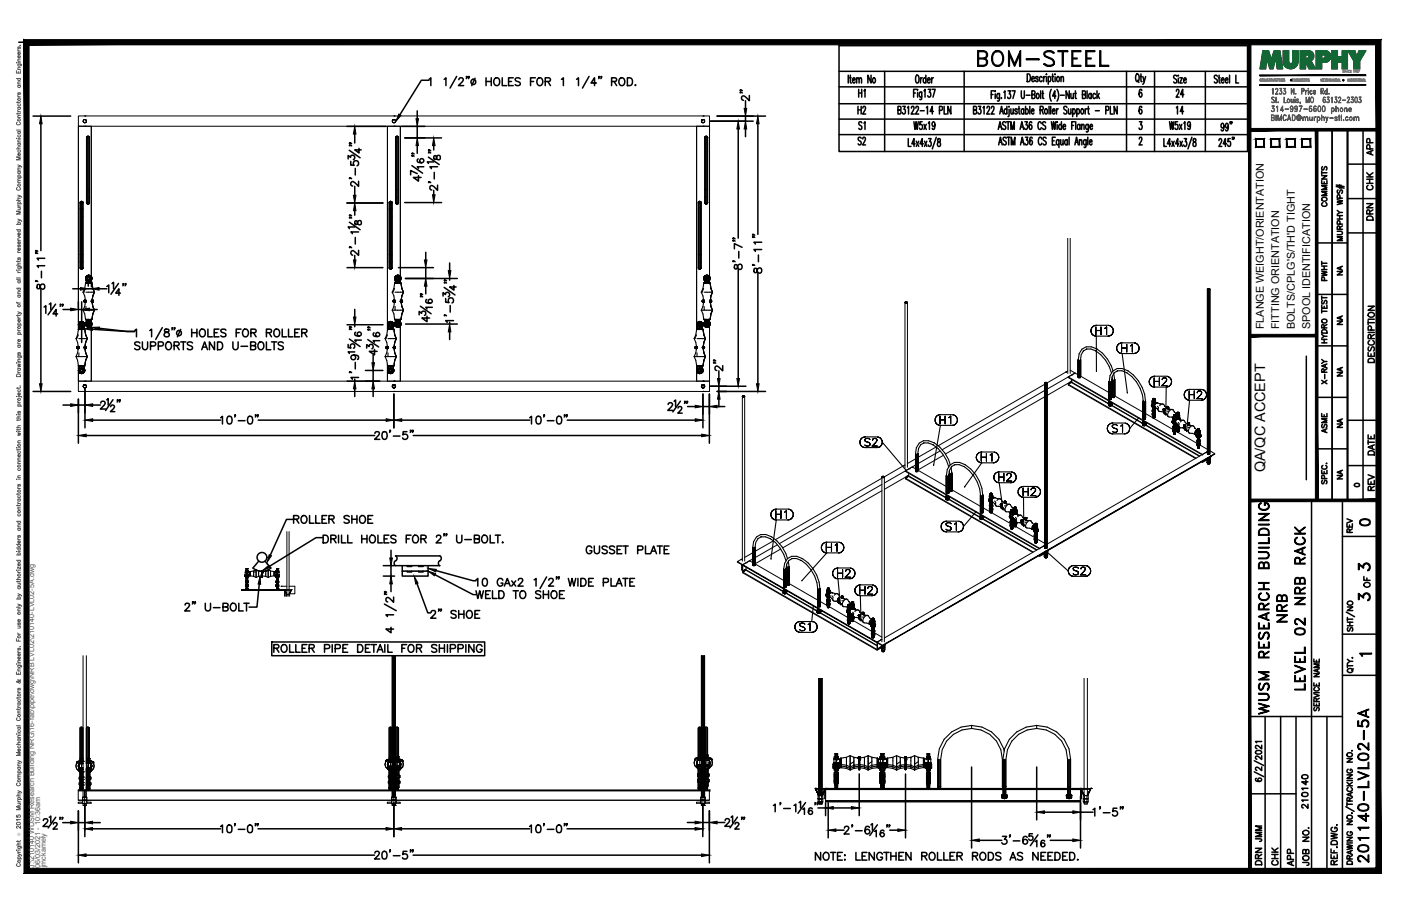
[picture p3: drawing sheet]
<svg xmlns="http://www.w3.org/2000/svg" width="432mm" height="279mm" viewBox="0 0 432 279" stroke-linecap="round" stroke-linejoin="round" font-family="sans-serif">
<defs><g id="words">
<text font-size="8.4" x="300.2" y="21.5">BOM-STEEL</text>
<g font-size="6.6">
<text x="397.6" y="193" transform="rotate(-90 397.6 193)">NRB</text>
<text x="403.2" y="213.8" transform="rotate(-90 403.2 213.8)">LEVEL 02 NRB RACK</text>
<text x="391.9" y="221.5" transform="rotate(-90 391.9 221.5)">WUSM RESEARCH BUILDING</text>
<text x="422.6" y="267.1" transform="rotate(-90 422.6 267.1)">201140-LVL02-5A</text>
</g>
<g font-size="6.2">
<text x="55.7" y="189.8">2&quot; U-BOLT</text>
<text x="131.6" y="191.9">2&quot; SHOE</text>
</g>
<g font-size="5.7">
<text x="263.2" y="36.3">H2</text>
<text x="361.2" y="36.3">14</text>
<text x="263.2" y="45.9">S2</text>
<text x="89.3" y="162.6">ROLLER SHOE</text>
<text x="179.6" y="172.2">GUSSET PLATE</text>
<text x="145.3" y="185.9">WELD TO SHOE</text>
<text x="417.3" y="186.6">3</text>
<text x="83.3" y="202.5">ROLLER PIPE DETAIL FOR SHIPPING</text>
</g>
<g font-size="5.3">
<text x="361.2" y="31">24</text>
<text x="417.7" y="163.3">0</text>
<text x="417.3" y="177.1">3</text>
<text x="389.8" y="260.7" transform="rotate(-90 389.8 260.7)">JMM</text>
<text x="250.1" y="266.3">NOTE: LENGTHEN ROLLER RODS AS NEEDED.</text>
<text x="389.8" y="267.8" transform="rotate(-90 389.8 267.8)">DRN</text>
<text x="399.7" y="268.1" transform="rotate(-90 399.7 268.1)">APP</text>
</g>
<g font-size="4.9">
<text x="267.4" y="31" transform="rotate(-90 267.4 31)">H1</text>
<text x="267.4" y="41.3" transform="rotate(-90 267.4 41.3)">S1</text>
<text x="424" y="49" transform="rotate(-90 424 49)">APP</text>
<text x="424" y="59.6" transform="rotate(-90 424 59.6)">CHK</text>
<text x="409.9" y="64.9" transform="rotate(-90 409.9 64.9)">COMMENTS</text>
<text x="424" y="69.1" transform="rotate(-90 424 69.1)">DRN</text>
<text x="409.9" y="87.8" transform="rotate(-90 409.9 87.8)">PWHT</text>
<text x="424.4" y="112.9" transform="rotate(-90 424.4 112.9)">DESCRIPTION</text>
<text x="409.9" y="119.6" transform="rotate(-90 409.9 119.6)">X-RAY</text>
<text x="409.9" y="134.8" transform="rotate(-90 409.9 134.8)">ASME</text>
<text x="424.4" y="141.5" transform="rotate(-90 424.4 141.5)">DATE</text>
<text x="424.4" y="152.4" transform="rotate(-90 424.4 152.4)">REV</text>
<text x="417.7" y="165.5" transform="rotate(-90 417.7 165.5)">REV</text>
<text x="423" y="182.4" transform="rotate(-90 423 182.4)">OF</text>
<text x="403.9" y="250.5" transform="rotate(-90 403.9 250.5)">210140</text>
<text x="394.8" y="268.1" transform="rotate(-90 394.8 268.1)">CHK</text>
<text x="404.3" y="268.1" transform="rotate(-90 404.3 268.1)">JOB NO.</text>
</g>
<g font-size="4.4">
<text x="414.5" y="86.1" transform="rotate(-90 414.5 86.1)">NA</text>
<text x="414.5" y="101.2" transform="rotate(-90 414.5 101.2)">NA</text>
<text x="414.5" y="117.1" transform="rotate(-90 414.5 117.1)">NA</text>
<text x="414.5" y="133" transform="rotate(-90 414.5 133)">NA</text>
<text x="389.9" y="145.7" transform="rotate(-90 389.9 145.7)">QA/QC ACCEPT</text>
<text x="414.5" y="148.9" transform="rotate(-90 414.5 148.9)">NA</text>
</g>
<text font-size="4" x="416.3" y="151.3">0</text>
<text font-size="3.5" x="417.7" y="203.6">1</text>
<g font-size="3.3">
<text x="389.5" y="101.5" transform="rotate(-90 389.5 101.5)">FLANGE WEIGHT/ORIENTATION</text>
<text x="394.3" y="101.5" transform="rotate(-90 394.3 101.5)">FITTING ORIENTATION</text>
<text x="399.1" y="101.5" transform="rotate(-90 399.1 101.5)">BOLTS/CPLG'S/TH'D TIGHT</text>
<text x="403.8" y="101.5" transform="rotate(-90 403.8 101.5)">SPOOL IDENTIFICATION</text>
</g>
<g font-size="2.2" fill="#545454">
<text x="10.5" y="267.5" transform="rotate(-90 10.5 267.5)">J:\210140 WUSM Research Building NRG\16-fab\pipe\dwg\NRB LVL02\210140-LVL02-5A.dwg</text>
<text x="12.4" y="267.5" transform="rotate(-90 12.4 267.5)">06/03/2021 - 10:36am</text>
<text x="14.1" y="267.4" transform="rotate(-90 14.1 267.4)">jmckamely</text>
</g>
<text font-size="1.3" fill="#545454" x="6.3" y="257.9" transform="rotate(-90 6.3 257.9)">Ó</text>
</g></defs>
<!-- layer: HP-HWS-HGR -->
<g fill="#000">
<circle cx="24.8" cy="99.6" r=".17"/>
<circle cx="25.2" cy="99.8" r=".17"/>
<circle cx="25.8" cy="99.8" r=".17"/>
<circle cx="26.2" cy="92.6" r=".17"/>
<circle cx="26.6" cy="99.9" r=".17"/>
<circle cx="26.6" cy="85.8" r=".17"/>
<circle cx="27" cy="85.2" r=".17"/>
<circle cx="27.3" cy="86.6" r=".17"/>
<circle cx="28.1" cy="99.9" r=".17"/>
<circle cx="28.1" cy="85.8" r=".17"/>
<circle cx="28.5" cy="92.6" r=".17"/>
<circle cx="120.1" cy="99.5" r=".17"/>
<circle cx="120.1" cy="99.6" r=".17"/>
<circle cx="120.4" cy="99.8" r=".17"/>
<circle cx="121.5" cy="92.6" r=".17"/>
<circle cx="121.9" cy="99.4" r=".17"/>
<circle cx="121.9" cy="99.9" r=".17"/>
<circle cx="122.3" cy="85.2" r=".17"/>
<circle cx="122.6" cy="86.6" r=".17"/>
<circle cx="123.3" cy="85.8" r=".17"/>
<circle cx="123.3" cy="99.9" r=".17"/>
<circle cx="123.7" cy="92.6" r=".17"/>
<circle cx="215.1" cy="99.8" r=".17"/>
<circle cx="215.3" cy="99.5" r=".17"/>
<circle cx="215.3" cy="99.6" r=".17"/>
<circle cx="215.7" cy="99.8" r=".17"/>
<circle cx="216.3" cy="99.8" r=".17"/>
<circle cx="216.8" cy="92.6" r=".17"/>
<circle cx="217.2" cy="85.8" r=".17"/>
<circle cx="217.2" cy="99.9" r=".17"/>
<circle cx="217.5" cy="85.2" r=".17"/>
<circle cx="217.9" cy="86.6" r=".17"/>
<circle cx="218.6" cy="85.8" r=".17"/>
<circle cx="218.6" cy="99.9" r=".17"/>
<circle cx="218.6" cy="99.4" r=".17"/>
<circle cx="219" cy="92.6" r=".17"/>
<circle cx="24" cy="106.9" r=".17"/>
<circle cx="24.4" cy="100.7" r=".17"/>
<circle cx="24.5" cy="114.2" r=".17"/>
<circle cx="24.8" cy="114.8" r=".17"/>
<circle cx="25.2" cy="100.9" r=".17"/>
<circle cx="25.9" cy="100.1" r=".17"/>
<circle cx="25.9" cy="114.2" r=".17"/>
<circle cx="26.3" cy="106.9" r=".17"/>
<circle cx="27" cy="100.5" r=".17"/>
<circle cx="27" cy="100.6" r=".17"/>
<circle cx="119.3" cy="106.9" r=".17"/>
<circle cx="119.7" cy="100.1" r=".17"/>
<circle cx="119.7" cy="114.2" r=".17"/>
<circle cx="120.1" cy="114.8" r=".17"/>
<circle cx="120.1" cy="114.9" r=".17"/>
<circle cx="120.4" cy="100.9" r=".17"/>
<circle cx="121.1" cy="114.2" r=".17"/>
<circle cx="121.1" cy="100.1" r=".17"/>
<circle cx="121.2" cy="114.2" r=".17"/>
<circle cx="121.2" cy="100.1" r=".17"/>
<circle cx="121.2" cy="100.7" r=".17"/>
<circle cx="121.5" cy="106.9" r=".17"/>
<circle cx="122.3" cy="100.5" r=".17"/>
<circle cx="214.6" cy="106.9" r=".17"/>
<circle cx="215" cy="100.1" r=".17"/>
<circle cx="215" cy="114.2" r=".17"/>
<circle cx="215.3" cy="114.9" r=".17"/>
<circle cx="215.3" cy="114.8" r=".17"/>
<circle cx="215.7" cy="100.9" r=".17"/>
<circle cx="216.4" cy="114.2" r=".17"/>
<circle cx="216.4" cy="100.1" r=".17"/>
<circle cx="216.8" cy="106.9" r=".17"/>
<circle cx="217.5" cy="100.5" r=".17"/>
<circle cx="217.5" cy="100.6" r=".17"/>
<circle cx="355.4" cy="128.8" r=".17"/>
<circle cx="355.4" cy="122.9" r=".17"/>
<circle cx="356.1" cy="124.1" r=".17"/>
<circle cx="358.8" cy="126.6" r=".17"/>
<circle cx="358.8" cy="126.1" r=".17"/>
<circle cx="358.8" cy="126.7" r=".17"/>
<circle cx="359.7" cy="125.5" r=".17"/>
<circle cx="359.8" cy="125.9" r=".17"/>
<circle cx="359.9" cy="126" r=".17"/>
<circle cx="361.7" cy="133.7" r=".17"/>
<circle cx="362.1" cy="130.5" r=".17"/>
<circle cx="362.2" cy="130.2" r=".17"/>
<circle cx="362.2" cy="131.5" r=".17"/>
<circle cx="362.5" cy="129.1" r=".17"/>
<circle cx="362.7" cy="127.7" r=".17"/>
<circle cx="362.7" cy="130.8" r=".17"/>
<circle cx="362.7" cy="131.7" r=".17"/>
<circle cx="363.2" cy="127.2" r=".17"/>
<circle cx="363.5" cy="129" r=".17"/>
<circle cx="364.9" cy="131.4" r=".17"/>
<circle cx="365" cy="131.7" r=".17"/>
<circle cx="365" cy="131.6" r=".17"/>
<circle cx="365.2" cy="131.6" r=".17"/>
<circle cx="366" cy="130.7" r=".17"/>
<circle cx="366.3" cy="131" r=".17"/>
<circle cx="366.4" cy="131" r=".17"/>
<circle cx="366.4" cy="130.5" r=".17"/>
<circle cx="369.1" cy="138" r=".17"/>
<circle cx="369.2" cy="138.2" r=".17"/>
<circle cx="369.5" cy="134.7" r=".17"/>
<circle cx="292.3" cy="151.9" r=".17"/>
<circle cx="302.8" cy="157.9" r=".17"/>
<circle cx="305.2" cy="156.6" r=".17"/>
<circle cx="305.2" cy="155.6" r=".17"/>
<circle cx="305.3" cy="154.7" r=".17"/>
<circle cx="305.5" cy="154.7" r=".17"/>
<circle cx="305.7" cy="155.7" r=".17"/>
<circle cx="308.3" cy="155.6" r=".17"/>
<circle cx="308.4" cy="155.4" r=".17"/>
<circle cx="308.7" cy="155.9" r=".17"/>
<circle cx="308.7" cy="155.8" r=".17"/>
<circle cx="308.7" cy="155.3" r=".17"/>
<circle cx="309" cy="156.7" r=".17"/>
<circle cx="309.8" cy="155.3" r=".17"/>
<circle cx="309.9" cy="155.2" r=".17"/>
<circle cx="311.6" cy="157.2" r=".17"/>
<circle cx="312" cy="157.2" r=".17"/>
<circle cx="312.4" cy="158.3" r=".17"/>
<circle cx="312.5" cy="156.9" r=".17"/>
<circle cx="313.2" cy="157.7" r=".17"/>
<circle cx="316" cy="159.8" r=".17"/>
<circle cx="316.3" cy="159.8" r=".17"/>
<circle cx="316.3" cy="159.7" r=".17"/>
<circle cx="75.7" cy="179.2" r=".17"/>
<circle cx="75.7" cy="177.7" r=".17"/>
<circle cx="75.7" cy="179.6" r=".17"/>
<circle cx="76.3" cy="175.4" r=".17"/>
<circle cx="76.7" cy="177.4" r=".17"/>
<circle cx="79.7" cy="176.1" r=".17"/>
<circle cx="80.7" cy="176.6" r=".17"/>
<circle cx="80.7" cy="176" r=".17"/>
<circle cx="80.9" cy="176" r=".17"/>
<circle cx="80.9" cy="176.6" r=".17"/>
<circle cx="85.2" cy="175.4" r=".17"/>
<circle cx="85.7" cy="175.4" r=".17"/>
<circle cx="311.6" cy="163.1" r=".17"/>
<circle cx="312.6" cy="162.2" r=".17"/>
<circle cx="312.7" cy="160.2" r=".17"/>
<circle cx="314.9" cy="160.9" r=".17"/>
<circle cx="315" cy="160.9" r=".17"/>
<circle cx="315.1" cy="160.3" r=".17"/>
<circle cx="315.1" cy="160.9" r=".17"/>
<circle cx="315.2" cy="160.6" r=".17"/>
<circle cx="316" cy="160.2" r=".17"/>
<circle cx="319.1" cy="161.4" r=".17"/>
<circle cx="319.4" cy="164" r=".17"/>
<circle cx="319.8" cy="163.3" r=".17"/>
<circle cx="76.3" cy="181.6" r=".17"/>
<circle cx="85.2" cy="181.6" r=".17"/>
<circle cx="85.7" cy="181.6" r=".17"/>
<circle cx="252.6" cy="186.9" r=".17"/>
<circle cx="253" cy="188.2" r=".17"/>
<circle cx="255" cy="187.2" r=".17"/>
<circle cx="255.4" cy="183.9" r=".17"/>
<circle cx="255.5" cy="183.7" r=".17"/>
<circle cx="255.6" cy="185" r=".17"/>
<circle cx="258.5" cy="185.1" r=".17"/>
<circle cx="259.6" cy="184.5" r=".17"/>
<circle cx="259.7" cy="183.9" r=".17"/>
<circle cx="259.7" cy="184.5" r=".17"/>
<circle cx="261.5" cy="192.3" r=".17"/>
<circle cx="261.5" cy="186.4" r=".17"/>
<circle cx="262.2" cy="187.6" r=".17"/>
<circle cx="262.2" cy="187.5" r=".17"/>
<circle cx="262.4" cy="186.2" r=".17"/>
<circle cx="262.5" cy="191.6" r=".17"/>
<circle cx="262.5" cy="185.7" r=".17"/>
<circle cx="262.5" cy="189.4" r=".17"/>
<circle cx="262.9" cy="185.7" r=".17"/>
<circle cx="264.9" cy="189.6" r=".17"/>
<circle cx="266" cy="189.5" r=".17"/>
<circle cx="266.1" cy="188.9" r=".17"/>
<circle cx="266.1" cy="189.5" r=".17"/>
<circle cx="268.8" cy="191.2" r=".17"/>
<circle cx="268.8" cy="195.2" r=".17"/>
<circle cx="268.8" cy="194.1" r=".17"/>
<circle cx="268.9" cy="194.8" r=".17"/>
<circle cx="269.6" cy="192.5" r=".17"/>
<circle cx="25.6" cy="238" r=".17"/>
<circle cx="25.6" cy="239.6" r=".17"/>
<circle cx="25.6" cy="234.8" r=".17"/>
<circle cx="26.6" cy="234.6" r=".17"/>
<circle cx="26.6" cy="237.1" r=".17"/>
<circle cx="26.6" cy="237.8" r=".17"/>
<circle cx="26.7" cy="234.6" r=".17"/>
<circle cx="26.7" cy="235.4" r=".17"/>
<circle cx="28.6" cy="235" r=".17"/>
<circle cx="28.7" cy="235.2" r=".17"/>
<circle cx="118.9" cy="234.8" r=".17"/>
<circle cx="119" cy="234.7" r=".17"/>
<circle cx="119.8" cy="235" r=".17"/>
<circle cx="122" cy="234.9" r=".17"/>
<circle cx="123.2" cy="234.9" r=".17"/>
<circle cx="124" cy="234.7" r=".17"/>
<circle cx="124" cy="234.8" r=".17"/>
<circle cx="217.2" cy="236.1" r=".17"/>
<circle cx="217.2" cy="236.8" r=".17"/>
<circle cx="219.2" cy="234" r=".17"/>
<circle cx="219.2" cy="234.2" r=".17"/>
<circle cx="219.3" cy="234.3" r=".17"/>
<circle cx="257.2" cy="234" r=".17"/>
<circle cx="257.2" cy="238.2" r=".17"/>
<circle cx="257.2" cy="239.3" r=".17"/>
<circle cx="257.2" cy="233.4" r=".17"/>
<circle cx="257.2" cy="240" r=".17"/>
<circle cx="263.2" cy="237" r=".17"/>
<circle cx="263.2" cy="236" r=".17"/>
<circle cx="264.7" cy="233.4" r=".17"/>
<circle cx="264.7" cy="234.3" r=".17"/>
<circle cx="264.9" cy="234.3" r=".17"/>
<circle cx="265" cy="233.4" r=".17"/>
<circle cx="265" cy="234.3" r=".17"/>
<circle cx="271.5" cy="238.2" r=".17"/>
<circle cx="271.5" cy="233.4" r=".17"/>
<circle cx="271.5" cy="234" r=".17"/>
<circle cx="271.5" cy="240" r=".17"/>
<circle cx="272.4" cy="239.3" r=".17"/>
<circle cx="272.8" cy="234" r=".17"/>
<circle cx="277.5" cy="236" r=".17"/>
<circle cx="279" cy="234.3" r=".17"/>
<circle cx="279.2" cy="234.3" r=".17"/>
<circle cx="24.6" cy="243" r=".17"/>
<circle cx="25.6" cy="242.1" r=".17"/>
<circle cx="25.6" cy="241.4" r=".17"/>
<circle cx="25.6" cy="240.4" r=".17"/>
<circle cx="26.6" cy="243" r=".17"/>
<circle cx="119.9" cy="243" r=".17"/>
<circle cx="257.2" cy="241.1" r=".17"/>
<circle cx="257.2" cy="241.6" r=".17"/>
<circle cx="257.2" cy="240.6" r=".17"/>
<circle cx="271.5" cy="240.6" r=".17"/>
<circle cx="271.6" cy="242.3" r=".17"/>
<circle cx="271.6" cy="242.8" r=".17"/>
<circle cx="271.7" cy="241.9" r=".17"/>
<circle cx="271.9" cy="242.9" r=".17"/>
<circle cx="271.9" cy="242.3" r=".17"/>
<circle cx="272.2" cy="242.9" r=".17"/>
<circle cx="272.2" cy="242.3" r=".17"/>
<circle cx="272.4" cy="241.1" r=".17"/>
<circle cx="309.1" cy="242.6" r=".17"/>
<circle cx="329.2" cy="242.6" r=".17"/>
</g>
<g fill="none" stroke="#000" stroke-width=".34">
<path d="M26.7 42.2v20.5l.2 .2M26.7 42.2v16.2M26.7 42.2v.3M26.9 42.1v20.8M26.9 42.1l-.2 .1M27.1 42l-.4 .2M27.1 42l.4 .2M27.1 42v20.9h.3M27.1 42l-.2 .1M27.1 42l.3 .1M27.4 42.1v20.8M27.4 42.1l.1 .1"/>
<path d="M27.5 42.2v20.5zM122 42.2v20.5M122 42.2v20.5l.2 .2M122 42.2l-.1 .3M122.2 42.1v20.8M122.2 42.1l-.2 .1M122.4 42l-.4 .2M122.4 42l.4 .2M122.4 42v20.9h.2M122.4 42l-.2 .1M122.4 42l.2 .1M122.6 42.1v20.8"/>
<path d="M122.6 42.1l.2 .1M122.8 42.2v20.5v-2.2M122.8 42.2v16.2M217.2 42.2v16.1v4.4l.2 .2M217.2 42.2v16.2M217.2 42.2v.3M217.4 42.1v20.8M217.4 42.1l-.2 .1M217.7 42l-.5 .2M217.7 42l.3 .2M217.7 42v20.9h.2M217.7 42l-.3 .1"/>
<path d="M217.7 42l.2 .1M217.9 42.1v20.8M217.9 42.1l.1 .1M218 42.2v20.5zM24.8 62.3v20.4M24.8 62.3v20.4l.1 .2M24.8 62.3l-.1 .3M24.9 62.2v20.7M24.9 62.2l-.1 .1M25.1 62.1l-.3 .2M25.1 62.1l.5 .2M25.1 62.1v20.9l.3-.1"/>
<path d="M25.1 62.1l-.2 .1M25.1 62.1l.3 .1M25.4 62.2v20.7M25.4 62.2l.2 .1M25.6 62.3v20.4v-2.1M25.6 62.3v16.3M26.7 60.5v2.2M26.7 62.4v.3M26.7 62.7l.2 .2-.2-.2M26.9 62.9h.2M27.1 62.9h.3h-.3M27.5 62.7l.1-.3-.1 .3"/>
<path d="M27.5 62.7l-.1 .2M120 62.3v20.4M120 62.3v20.4l.2 .2M120 62.3l-.1 .3M120.2 62.2v20.7M120.2 62.2l-.2 .1M120.4 62.1l-.4 .2M120.4 62.1l.4 .2M120.4 62.1v20.9l.2-.1M120.4 62.1l-.2 .1M120.4 62.1l.2 .1M120.6 62.2v20.7"/>
<path d="M120.6 62.2l.2 .1M120.8 62.3v20.4zM121.9 62.4l.1 .3M122 62.7l.2 .2-.2-.2M122.2 62.9h.2M122.4 62.9h.2h-.2M122.8 62.7v-.3v.3M122.8 62.7l-.2 .2M215.3 62.3v20.4M215.3 62.3v20.4l.1 .2M215.3 62.3l-.1 .3M215.4 62.2v20.7"/>
<path d="M215.4 62.2l-.1 .1M215.7 62.1l-.4 .2M215.7 62.1l.4 .2M215.7 62.1v20.9l.2-.1M215.7 62.1l-.3 .1M215.7 62.1l.2 .1M215.9 62.2v20.7M215.9 62.2l.2 .1M216.1 62.3v20.4zM217.2 60.5v2.2M217.2 62.4v.3M217.2 62.7l.2 .2-.2-.2"/>
<path d="M217.4 62.9h.3M217.7 62.9h.2h-.2M218 62.7l.1-.3-.1 .3M218 62.7l-.1 .2M24.5 99.5l-.3 .7 .2 .5-.2-.6zM24.5 99.8v.3M24.5 99.8v.7M24.7 82.5l.1 .2M24.8 82.7l.1 .2-.1-.2M24.8 99.5l-.3 .3M24.8 99.5h.1M24.8 99.6h.7a.69 .69 0 0 1 0 1.1h-.7a.69 .69 0 0 1 0-1.1z"/>
<path d="M24.9 82.9l.2 .1M25 99.3l-.5 .2M25 99.3h.4M25.1 83l.3-.1-.3 .1M25.2 99.1a.97 .97 0 0 0-.9 .6 .97 .97 0 0 0 .1 1M25.2 99.8l-.4 .1v.5M25.2 99.8l-.4 .2v.3M25.2 99.8l.3 .2v.3M25.2 99.2l-.2 .1M25.2 99.4l-.4 .1M25.2 99.2l.2 .1M25.2 99.4l.6 .4"/>
<path d="M25.2 99.8l.3 .1M25.2 99.1l.4 .2M25.2 99.1v.1M25.2 99.4v.4M25.4 99.3h.2M25.4 99.3l.6 .5M25.5 99.9v.5M25.6 82.7v-.2v.2M25.6 82.7l-.2 .2M25.6 95.7l.5 1.1 .3 1.7 .1-.1M25.6 90.1l.5 1.2 .2 1.3M25.6 95.7h.9"/>
<path d="M25.6 99.3a.9 .9 0 0 1 .3 1.4M25.6 99.3l.4 .5M25.8 99.8v.7M25.8 99.8l.1 1.5M25.9 92.7v.4zM25.9 93.1l.2 .1-.2-.1M26 92.7l.2 .5M26 99.8l.1 .4M26.1 92.6l-.2 .5v-.4v.4l.3 .1M26.1 92.6l-.2 .1M26.1 92.7h.1M26.1 92.8v.2z"/>
<path d="M26.1 93h.1M26.1 92.7v.4l-.1-.4M26.1 92.8v.2M26.1 92.8h.1M26.1 93h.2M26.2 92.6h-.1h.1M26.2 92.7h.1M26.2 92.7l.1 .3zM26.2 92.6h.1M26.2 92.6v.1M26.2 93.1v.1M26.2 92.6l-.1 .1"/>
<path d="M26.2 92.6l.3 .1M26.2 92.7l.1 .1M26.2 92.6h-.1M26.2 92.7l-.1 .1M26.3 92.8h.1M26.3 93.2l-.2 1.3-.5 1.2M26.3 89l-.4 1.1h-.3M26.4 93.1h.1M26.4 92.8v.2M26.4 87.2h1.9M26.4 98.5h1.9M26.4 93h-.1"/>
<path d="M26.4 93.2l.1-.1-.1 .1M26.4 93.2h-.2M26.5 87.4l-.1-.2-.3 1.8-.5 1.1M26.5 94.5v1.2h2.6M26.5 92.7v.3zM26.5 92.7l-.3 .5M26.5 90.1h2.6M26.5 92.7l-.1 .5M26.5 92.7v.4M26.5 92.7l-.1-.1 .1 .1M26.5 93.1l-.1 .1M26.6 99.4v1"/>
<path d="M26.6 99.4l-.1 .9 .2 .4M26.6 86.3v.1M26.6 99.4h.1M26.6 99.3a.96 .96 0 0 0-.2 1.1 .96 .96 0 0 0 .9 .6M26.6 85.8l.1 1.2M26.6 99.9l.1-1.2v1.6M26.6 87h1.5M26.6 98.7h1.5M26.7 85.8h-.1M26.7 99.9v.1M26.7 86.1v.1M26.7 85.2l-.2 .3 .1 .8"/>
<path d="M26.7 85.5l-.1 .3M26.7 85.5v.7M26.7 99.6v.7M26.7 99.6v.1M26.7 86.2l.3 .3M26.7 86.2l.5 .4M26.9 98.4v.3M26.9 87v.4M27 87v.2M27 98.5v.2M27 85.2a.69 .69 0 0 0 0 1.2M27 99.3a.69 .69 0 0 0 0 1.2"/>
<path d="M27 85.2h.1M27 99.3l-.3 .3M27 85.2l-.3 .3M27 99.3h.7M27 86.4h.7M27 85.2h.7M27 86.5l.2 .1M27 85.7l.2 .5M27.1 87v.2M27.1 98.5v.2M27.1 84.9l-.4 .3M27.1 84.9h.5"/>
<path d="M27.2 85.5l-.2 .3 .2 .4M27.2 99.6l-.2 .3 .2 .4M27.2 86.2l.1 .1M27.2 85.5h.3M27.2 86.2h.1M27.2 86.6h.1M27.2 99.3h-.2M27.3 84.9a.97 .97 0 0 0-.8 .5 .97 .97 0 0 0 .1 1.1M27.3 99.2l-.1 .1M27.3 85.1l.4 .1M27.3 84.9a.97 .97 0 0 1 .9 .5 .97 .97 0 0 1-.1 1.1M27.3 99.2h.1"/>
<path d="M27.3 86.2h.2l-.2 .1M27.3 99.2l.2 .1zM27.3 87v.4M27.3 84.9h.1M27.3 85.1v.1M27.3 85.3l-.1 .2M27.3 86.2l.2 .4M27.3 98.4v.3M27.3 99.2v.1M27.3 99.4l.2 .2M27.3 85.1l-.3 .1M27.5 86.6h-.2h.2"/>
<path d="M27.5 85.5l.2 .3-.2 .4M27.5 99.6h-.3M27.5 86.2l-.2 .1M27.5 85.5l.2 .2M27.5 99.6l.2 .2M27.6 87v.2M27.6 98.5v.2M27.6 84.9l.4 .3M27.7 99.3h-.2h.2M27.7 99.8l-.2 .5M27.7 85.7v.3M27.7 99.8v.3"/>
<path d="M27.7 85.2a.69 .69 0 0 1 0 1.2M27.7 99.3a.69 .69 0 0 1 0 1.2M27.7 86l-.2 .2M27.7 99.3l.3 .3M27.7 85.2l.3 .3M27.8 87v.2M27.8 98.5v.2M27.8 87v.4M27.8 98.4v.3M28 85.5l.1 1.5M28 86.2l-.5 .4 .2-.1M28 85.5v.7"/>
<path d="M28 99.6v.7M28 86.2l-.3 .3M28 85.2l.2 .3M28 99.6v.1M28 86.1v.1M28.1 85.8v1.2zM28.1 98.7l-.1 1.6M28.1 99.4h.1M28.1 99.3l.1 .1M28.1 85.8v1.2M28.1 98.7v1.2M28.1 99.5l.2 .4"/>
<path d="M28.1 99.4l.2 .5M28.2 92.7v.4zM28.2 93.1l.1 .1-.1-.1M28.2 85.5l.1 .5M28.2 99.4v1M28.2 87.4l.1-.2 .3 1.8M28.2 92.7l.3 .5M28.3 99.9l-.1 .4M28.3 86l-.2 .3M28.3 92.6l-.1 .5v-.4v.4l.3 .1M28.3 92.6l-.1 .1M28.3 92.7h.1"/>
<path d="M28.3 92.8v.2zM28.3 93h.1M28.3 92.7v.4l-.1-.4M28.3 87.4l.3 1.6M28.4 92.8v.2M28.4 92.8h.2M28.4 93.2l.2 1.3M28.4 93h.2M28.4 92.8h-.1M28.5 92.6h-.2h.2M28.5 92.7l.1 .1M28.5 92.7l.1 .3z"/>
<path d="M28.5 92.6h.1M28.5 93.2h.1h-.1M28.5 92.6v.1M28.5 93.1v.1M28.5 92.6l-.2 .1M28.5 92.6l.2 .1M28.5 92.6l.3 .1M28.5 92.6h-.2M28.5 92.7l-.1 .1M28.6 92.8h.1M28.6 96.8l-.3 1.7-.1-.1M28.6 94.5l.5 1.2-.5 1.1"/>
<path d="M28.6 89l.5 1.1-.5 1.2M28.6 93.1h.1M28.6 92.8v.2M28.6 91.3l-.2 1.3M28.6 94.5l.5 1.2M28.6 89l.5 1.1M28.6 93h.1M28.6 93.2l.2-.1-.2 .1M28.6 93.2h-.1M28.7 92.7v.3zM28.7 92.7l-.2 .5M28.8 92.7l-.2 .5"/>
<path d="M28.8 92.7v.4M28.8 92.7l-.2-.1 .2 .1M28.8 93.1l-.2 .1M29.1 95.7l-.5 1.1M29.1 90.1l-.5 1.2M119.8 99.8l-.1 .3M119.8 99.8v.7M119.8 99.8h.1M119.9 82.5l.1 .2M120 99.3l-.4 .5v.8M120 82.7l.2 .2-.2-.2M120.1 99.6h.7a.69 .69 0 0 1 0 1.1h-.7a.69 .69 0 0 1 0-1.1z"/>
<path d="M120.2 82.9l.2 .1M120.2 99.3a.92 .92 0 0 0-.5 1.4M120.2 99.3h.4M120.4 83l.2-.1-.2 .1M120.4 99.1a1.02 1.02 0 0 0-.8 1.6M120.4 99.8a.39 .39 0 0 0-.3 .6 .39 .39 0 0 0 .7 0M120.4 99.4l.4 .1M120.4 99.8l-.3 .3 .3 .4M120.4 99.4l-.6 .4M120.4 99.2l-.2 .1M120.4 99.2l.2 .1M120.4 99.8h.2"/>
<path d="M120.4 99.1l.5 .2M120.4 99.8l.4 .1M120.4 99.1v.1M120.4 99.4v.4M120.6 99.3l.7 .5M120.7 100v.3M120.8 99.9v.5M120.8 82.7l.1-.2-.1 .2M120.8 82.7l-.2 .2M120.8 99.5l.2 .3M120.9 95.7l.5 1.1 .2 1.7 .2-.1M120.9 95.7h.8"/>
<path d="M120.9 99.3l.4 .5M120.9 90.1l.5 1.2 .2 1.3M120.9 99.3l.5 .8-.2 .6M121 99.8h.1M121.1 99.8l.1 1.5M121.1 99.8v.7M121.2 92.7v.4zM121.2 93.1h.1M121.2 92.7l.3 .5M121.3 99.8l.1 .4M121.3 92.6l-.2 .3 .1 .2v-.4l.3 .5M121.3 92.6l-.1 .1"/>
<path d="M121.4 92.7h.1M121.4 92.8v.2zM121.4 93h.1M121.4 92.7v.4l-.2-.4M121.4 92.8v.2v-.2l.3 .2M121.4 92.8h.1M121.5 92.6h-.2h.2M121.5 92.7h.1M121.5 92.7l.1 .3zM121.5 92.6h.1M121.5 92.6l.2 .1-.2-.1M121.5 92.6v.1"/>
<path d="M121.5 93.1v.1M121.5 92.6l-.1 .1M121.5 92.6l.2 .1M121.5 92.7l.2 .1M121.5 92.6h-.2M121.5 92.7l-.1 .1M121.6 92.8h.1M121.6 93.2l-.2 1.3-.5 1.2M121.6 87.2h2M121.6 98.5h2M121.6 89l-.5 1.1h-.2M121.7 92.6v.1"/>
<path d="M121.7 93.1h.1M121.7 92.8v.2M121.7 93.2l.1-.1-.1 .1M121.7 92.6l.1 .4v-.3M121.7 93.1l-.2 .1M121.7 93.2h-.2M121.7 92.7h.1M121.7 90.1h2.7M121.8 87.4l-.2-.2-.2 1.8-.5 1.1M121.8 94.5l-.1 1.2h2.7M121.8 93.1v-.4l-.1 .5M121.8 92.7l-.1-.1 .1 .1"/>
<path d="M121.8 93.1v-.4l-.1 .4M121.8 92.7v.4zM121.8 93.1l-.1 .1M121.8 99.5l-.1 .4 .3 .8-.3-.8zM121.9 99.3l-.1 .1a1.02 1.02 0 0 0 .8 1.6M121.9 85.8l.1 1.2M121.9 85.8h.1M121.9 86.3v.1M121.9 87h1.4M121.9 98.7h1.4M121.9 99.9h.1M121.9 99.9v.1"/>
<path d="M121.9 86.1l.1 .1M122 98.7l-.1 1.2M122 85.5l-.1 .3M122 98.7v1.6M122 85.5v.7M122 99.6v.7M122 99.6l-.1 .1M122 86.2l.2 .3M122 85.2l-.3 .6 .2 .5M122 85.2l-.3 .8 .2 .3M122.1 98.4l.1 .3M122.2 87l-.1 .4"/>
<path d="M122.2 87v.2M122.2 98.5v.2M122.2 99.3h.8M122.2 99.3l-.2 .3M122.2 86.5l.3 .1M122.3 85.2a.69 .69 0 0 0 0 1.2M122.3 99.3a.69 .69 0 0 0 0 1.2M122.3 86.4h.7M122.3 85.2h.7M122.3 85.2l-.3 .3M122.4 85.5l-.2 .3 .3 .4M122.4 99.6l-.2 .3 .2 .4"/>
<path d="M122.4 84.9h.4M122.4 84.9l-.4 .3M122.4 86.2h.4M122.4 85.5h.4M122.4 99.6h.4M122.4 87v.2M122.4 98.5v.2M122.5 85.5l-.2 .5M122.5 99.6l-.3 .3 .3 .4M122.5 86.6h.1h-.1M122.5 99.3l.1-.1-.1 .1M122.5 99.3h-.3"/>
<path d="M122.5 99.3h-.2M122.5 86.2h.1M122.6 84.9a1 1 0 0 0-.9 .5 1 1 0 0 0 .2 1.1M122.6 85.1l.4 .1M122.6 87v.4M122.6 84.9h.1M122.6 85.1v.1M122.6 85.3v.2M122.6 86.2l.2 .4M122.6 98.4v.3M122.6 99.2v.1M122.6 99.4v.2"/>
<path d="M122.6 85.1l-.3 .1M122.6 99.2l-.1 .1M122.6 84.9l.9 .5M122.6 85.5h-.1M122.6 99.6h-.1M122.6 85.5h.2M122.6 99.2l.2 .1M122.6 99.6h.2M122.8 86.6h-.2h.2M122.8 86.6l.2-.1zM122.8 85.5l.1 .5M122.8 99.6l.2 .3-.2 .4"/>
<path d="M122.8 86.2h-.2M122.8 87v.2M122.8 98.5v.2M122.8 84.9l.4 .3M122.8 85.5l.2 .2M122.8 99.6l.2 .2M122.9 99.3h.1M123 85.7v.3M123 99.8v.3M123 85.2a.69 .69 0 0 1 0 1.2M123 99.3a.69 .69 0 0 1 0 1.2M123 86l-.2 .2"/>
<path d="M123 99.3l.3 .3M123 85.2l.3 .3M123 87v.2M123 98.5v.2M123.1 87.2v.2M123.1 98.4v.1M123.2 85.2l.2 .2M123.2 85.2l.3 .3M123.3 85.5v.7M123.3 99.6v.7M123.3 86.2l-.3 .3M123.3 99.6v.1"/>
<path d="M123.3 85.5v1.5M123.3 86.1v.1M123.3 85.9v1.1M123.3 98.7v1.2M123.3 87v-1.2v1.2M123.3 99.4h.1M123.3 99.3l.2 .1M123.3 98.7v1.6M123.4 99.4l.1 .5M123.4 92.7v.4zM123.4 93.1l.2 .1-.2-.1M123.4 85.4l.1 .1"/>
<path d="M123.5 85.4l.1 .4-.3 .7M123.5 85.5v.5M123.5 99.4v1M123.5 87.4l.1-.2 .3 1.8M123.5 92.7l.2 .5M123.5 99.9v.4M123.5 86l-.2 .4zM123.6 92.6l-.2 .5v-.4v.4l.3 .1M123.6 92.6l-.2 .1M123.6 92.7h.1M123.6 92.8v.2zM123.6 93h.1"/>
<path d="M123.6 92.7v.4l-.1-.4M123.6 87.4l.3 1.6M123.6 92.8l.2 .2M123.6 92.8h.2M123.6 93.2l.3 1.3M123.6 92.8h.1M123.7 92.6h-.1h.1M123.7 92.7l.1 .1M123.7 92.7l.1 .3zM123.7 92.6h.1M123.7 93.2h.2h-.2M123.7 92.6v.1"/>
<path d="M123.7 93.1v.1M123.7 92.6l-.1 .1M123.7 92.6l.2 .1M123.7 92.6h.2M123.7 92.7l-.1 .1M123.8 92.8h.1M123.9 96.8l-.3 1.7-.1-.1M123.9 94.5l.5 1.2-.5 1.1M123.9 89l.5 1.1-.5 1.2M123.9 93.1l.1-.1-.1 .1M123.9 92.8v.2M123.9 91.3l-.3 1.3"/>
<path d="M123.9 94.5l.5 1.2M123.9 89l.5 1.1M123.9 93.1l-.2 .1M123.9 93h-.1M123.9 92.7h.1M123.9 92.6l.1 .1h-.1M123.9 93.2l.1-.1-.1 .1M123.9 92.6l.1 .4v-.3M123.9 93.2h-.2M123.9 92.6l.1 .1M124 93.1v-.4l-.1 .5M124 92.7l-.1-.1 .1 .1"/>
<path d="M124 93.1v-.4l-.1 .4M124 92.7v.4zM124 93.1l-.1 .1M124.4 95.7l-.5 1.1M124.4 90.1l-.5 1.2M215.1 99.5l-.3 .3 .1 .8M215.1 99.8l-.1 .3M215.1 99.5l-.3 .3 .1 .9M215.1 99.8v.7M215.2 82.5l.1 .2M215.3 82.7l.1 .2-.1-.2M215.3 99.6h.8a.69 .69 0 0 1 0 1.1h-.8a.69 .69 0 0 1 0-1.1z"/>
<path d="M215.4 82.9l.3 .1M215.5 99.3h.4M215.5 99.3l-.4 .2M215.7 83l.2-.1-.2 .1M215.7 99.1a.97 .97 0 0 0-.9 .6 .97 .97 0 0 0 .2 1M215.7 99.8l-.4 .1v.5M215.7 99.1a.97 .97 0 0 1 .9 .6 .97 .97 0 0 1-.2 1M215.7 99.8l-.3 .2v.3M215.7 99.8l.3 .2-.1 .4M215.7 99.1v.1M215.7 99.4v.4M215.7 99.4l-.6 .4"/>
<path d="M215.7 99.2l-.2 .1M215.7 99.2l.2 .1M215.7 99.4l.6 .4M215.7 99.8l.4 .1M215.9 99.3l.4 .2M216.1 82.7v-.2v.2M216.1 99.9v.5M216.1 82.7l-.2 .2M216.1 95.7l.5 1.1 .3 1.7 .1-.1M216.1 95.7h.9M216.1 90.1l.5 1.2 .3 1.3M216.3 99.8l.1 1.5"/>
<path d="M216.3 99.8v.7M216.3 99.5l.3 .3M216.5 92.7v.4zM216.5 93.1l.1 .1-.1-.1M216.5 92.7v.3l.3 .2M216.6 99.8v.4M216.6 92.6l-.1 .5v-.4v.4l.3 .1M216.6 92.6l-.1 .1M216.6 92.7h-.1h.1M216.6 92.8v.2zM216.6 93h.1M216.6 92.7h-.1l.1 .4-.1-.4"/>
<path d="M216.7 92.8v.2M216.7 92.8h-.1M216.8 92.6h-.2h.2M216.8 92.7h.1M216.8 92.7l.1 .3zM216.8 92.6h.1M216.8 92.6v.1M216.8 93.1v.1M216.8 92.6l-.2 .1M216.8 92.6l.2 .1M216.8 92.6l.3 .1M216.8 92.7l.1 .1"/>
<path d="M216.8 92.6h-.2M216.8 92.7l-.1 .1M216.9 92.8h.1M216.9 89l-.5 1.1h-.3M216.9 93.2l-.3 1.3-.5 1.2M216.9 93.1h.1M216.9 92.8v.2M216.9 87.2h2M216.9 98.5h2M216.9 93h-.2M216.9 93.2l.2-.1-.2 .1M216.9 93.2h-.1"/>
<path d="M217 85.4l-.1 .4 .3 .7M217 87.4l-.1-.2-.3 1.8-.5 1.1M217 94.5v1.2h2.6M217 92.7v.3zM217 92.7l-.2 .5M217 90.1h2.6M217.1 92.7l-.2 .5M217.1 92.7v.4M217.1 92.7l-.2-.1 .2 .1M217.1 93.1l-.2 .1M217.1 99.4l-.2 .5 .4 .8M217.1 99.4l-.1 .9 .3 .4"/>
<path d="M217.1 99.4h.1M217.2 99.3a.96 .96 0 0 0-.2 1.1 .96 .96 0 0 0 .9 .6M217.2 85.8v1.2M217.2 99.9v-1.2v1.6M217.2 85.8h.1M217.2 99.9v.1M217.2 87h1.4M217.2 98.7h1.4M217.2 86.1v.1M217.2 85.5v.3M217.2 85.5v.7M217.2 99.6v.7"/>
<path d="M217.2 99.6v.1M217.2 86.2l.3 .3M217.3 85.2l-.3 .3 .2 .9-.3-.6 .2-.4M217.3 85.2l-.2 .2M217.4 87.2v.2M217.4 98.4v.1M217.5 87v.2M217.5 98.5v.2M217.5 85.2a.69 .69 0 0 0 0 1.2M217.5 99.3a.69 .69 0 0 0 0 1.2M217.5 85.2h.1M217.5 99.3h.8"/>
<path d="M217.5 85.2h.7M217.5 99.3l-.3 .3M217.5 85.2l-.3 .3M217.5 86.5l.2 .1M217.7 85.5l-.2 .3 .2 .4M217.7 99.6l-.2 .3 .2 .4M217.7 87v.2M217.7 98.5v.2M217.7 84.9h.4M217.7 84.9l-.4 .3M217.7 86.2h.4M217.7 85.5h.4"/>
<path d="M217.7 99.6h.4M217.7 85.5l-.1 .5M217.7 86.6h.2h-.2M217.7 99.3l.2-.1-.2 .1M217.7 99.3h-.1M217.7 86.2h.2M217.9 85.1l.4 .1M217.9 84.9a1 1 0 0 1 .9 .5 1 1 0 0 1-.2 1.1M217.9 87v.4M217.9 84.9h.1M217.9 85.1v.1M217.9 85.3v.2"/>
<path d="M217.9 86.2l.1 .4M217.9 98.4v.3M217.9 99.2v.1M217.9 99.4v.2M217.9 99.2l-.4 .1M217.9 84.9l-.9 .5M217.9 85.1l-.4 .1M217.9 85.1l.3 .1M217.9 85.5h-.2M217.9 99.6h-.2M217.9 85.5h.1M217.9 99.2l.1 .1"/>
<path d="M217.9 99.6h.1M218 86.6h-.1h.1M218 86.6l.3-.1zM218 85.5l.2 .5M218 99.6l.3 .3-.3 .4M218 86.2h-.1M218.1 87v.2M218.1 98.5v.2M218.1 84.9l.4 .3M218.1 85.5l.1 .2M218.1 99.6l.1 .2M218.2 99.3h.1"/>
<path d="M218.2 85.7v.3M218.2 99.8v.3M218.2 85.2a.69 .69 0 0 1 0 1.2h-.7M218.2 99.3a.69 .69 0 0 1 0 1.2M218.2 86l-.2 .2M218.3 87v.2M218.3 98.5v.2M218.3 99.3l.2 .3M218.3 85.2l.2 .3M218.3 87l.1 .4M218.4 98.4l-.1 .3M218.5 85.2l.2 .3"/>
<path d="M218.5 85.5l.1 1.5M218.5 85.5v.7M218.5 99.6v.7M218.5 86.2l-.2 .3M218.5 99.6l.1 .1M218.6 86.1l-.1 .1M218.6 85.8v1.2zM218.6 98.7l-.1 1.6M218.6 98.7v1.2M218.6 99.3l.1 .1M218.6 85.8v1.2M218.6 99.4l.2 .5z"/>
<path d="M218.7 85.5l.1 .5M218.7 99.4l.2 .5-.2 .5M218.7 87.4l.2-.2 .2 1.8M218.7 92.7v.4zM218.7 93.1l.1 .1-.1-.1M218.7 92.7v.3l.3 .2M218.8 99.9l-.1 .4M218.8 86l-.2 .3zM218.8 92.7h.1M218.8 92.8v.2zM218.8 93h.1M218.8 92.6l-.1 .5v-.4v.4l.3 .1"/>
<path d="M218.8 92.7v.4l-.1-.4M218.8 92.6l-.1 .1M218.9 87.4l.2 1.6M218.9 93.2l.2 1.3M219 92.6h-.2h.2M219 92.7l.1 .1M219 92.7l.1 .3zM219 92.6h.1M219 93.2h.2h-.2M219 92.6v.1M219 93.1v.1M219 92.7l-.2 .1"/>
<path d="M219 92.6l-.2 .1M219 92.6l.3 .1M219 92.6h.2M219.1 92.8l-.3 .2v-.2l.3 .2M219.1 92.8h.1M219.1 96.8l-.2 1.7-.2-.1M219.1 94.5l.5 1.2-.5 1.1M219.1 89l.5 1.1-.5 1.2M219.1 91.3l-.2 1.3M219.1 94.5l.5 1.2M219.1 89l.5 1.1M219.1 93.1h.1"/>
<path d="M219.1 92.8v.2M219.2 92.6l-.1 .1M219.2 93.2h.1M219.2 92.6l.1 .4v-.3M219.2 93.2h-.2M219.2 92.6l.1 .1M219.3 93.1v-.4l-.1 .5M219.3 92.7h.1M219.3 93.1v-.4l-.3 .5M219.3 92.7v.4zM219.3 93.1l-.1 .1M219.6 95.7l-.5 1.1"/>
<path d="M219.6 90.1l-.5 1.2M23.4 110l.5 1.1 .3 1.7 .1-.1M23.4 104.4l.7 2.5M23.4 110h.9M23.7 107v.3zM23.7 107.3l.2 .2-.2-.2M23.9 106.9l-.2 .4v-.3v.3l.3 .2M23.9 106.9l-.2 .1M23.9 107l-.1 .3v-.3l.2 .5M23.9 107h.1M23.9 107.1v.2zM23.9 107.3h.1"/>
<path d="M24 107v.3h.2M24 107l-.1 .1M24 107h.1M24 106.8l-.1 .1 .1-.1M24 107l.1 .3zM24 106.9h.1M24 106.9l.2 .1-.2-.1M24 107.4v.1M24 106.9l-.1 .1M24 106.9l.3 .1M24 106.8l.3 .2M24 106.8l-.1 .1"/>
<path d="M24 106.8v.2M24.1 107h.1M24.1 107.5l-.7 2.5M24.1 107l.1 .1M24.2 101.5h1.9M24.2 112.8h1.9M24.2 103.3l-.5 1.1h-.3M24.2 107.4l-.2 .1h.2M24.2 107.4h.1M24.2 107.1v.2M24.2 107.5l.1-.2-.1 .2M24.2 107.4l-.2 .1"/>
<path d="M24.2 107.5h-.2M24.3 101.7l-.1-.2-.3 1.8-.5 1.1M24.3 104.4h2.6M24.3 108.8v1.2h2.6M24.3 107v.3zM24.3 107l-.1-.1 .1 .1M24.3 107.3l-.1 .2M24.3 107.3l-.1 .1M24.4 113.6a.96 .96 0 0 0-.1 1.1 .96 .96 0 0 0 .9 .5M24.4 113.7l-.2 .5 .3 .7M24.4 100.1l.1 1.2M24.4 113.7h.1"/>
<path d="M24.4 100.1h.1M24.4 114.2h.1M24.4 101.3h1.5M24.4 113.1h1.5M24.5 100.1v.1zM24.5 114.2v.1M24.5 100.4v.1M24.5 113.1l-.1 1.1M24.5 113.1v1.1M24.5 113.1v1.5M24.5 113.9v.7M24.5 114.9l.5 .2"/>
<path d="M24.5 114.6l.3 .3M24.5 113.9h.1M24.5 100.5l.3 .3M24.7 101.5v.2M24.7 112.7v.1M24.7 101.3v.2M24.7 112.8v.3M24.8 101.3v.2M24.8 112.8v.3M24.8 113.6l-.3 .3M24.8 114.9h.1M24.8 100.8h.2"/>
<path d="M24.8 113.7h.7a.69 .69 0 0 1 0 1.1h-.7a.69 .69 0 0 1 0-1.1zM24.8 114v.4M24.8 114.1v.3M24.8 114.9l.4 .1M24.8 100.4l.5 .1M24.8 114.4l.4 .2 .3-.2M24.8 100.3l.4 .2M24.8 114.4l.4 .4M24.9 101.3v.2M24.9 112.8v.3M25 115.1h.4M25 100.8l.2 .1-.2-.1"/>
<path d="M25 113.5h.2h-.2M25 113.5l-.2 .1M25 113.5h.3M25.2 113.8l.1 .1h-.1M25.2 101.3v.4M25.2 113.8l-.4 .2M25.2 113.8l.3 .2M25.2 113.9l-.4 .2M25.2 100.5l.1 .3M25.2 112.7v.4M25.2 113.5v.4M25.2 114.8v.2"/>
<path d="M25.2 115.1v.1M25.3 100.8h.1M25.3 100.4l-.1 .1M25.4 101.3v.2M25.4 112.8v.3M25.5 100.8h-.2h.2M25.5 113.6h.1M25.5 114.1v.3M25.5 100.8h.1M25.5 113.6l.3 .3M25.5 114v.4M25.5 114.9l-.3 .1"/>
<path d="M25.5 100.4l-.2 .1M25.6 101.3v.2M25.6 112.8v.3M25.6 101.5v.2M25.6 112.7v.1M25.8 113.9v.7M25.8 100.5l-.3 .3M25.8 114.6l-.3 .3M25.8 113.9h.1M25.8 100.4v.1M25.9 100.2v1.1M25.9 113.1v1.1"/>
<path d="M25.9 101.3v-1.2v1.2M25.9 113.6l.1 .1M25.9 100.7h.1M25.9 113.7l.2 .5M25.9 113.1l-.1 1.5M26 107v.3zM26 107.3l.1 .2-.1-.2M26 100.6l-.1 .1M26 113.7v1.1M26 101.7l.1-.2 .3 1.8M26 114.8l-.8 .4M26 114.6l-.6 .5"/>
<path d="M26.1 114.2l-.1 .4M26.1 100.2l-.1 .4M26.1 106.9l-.1 .4v-.3v.3l.3 .2M26.1 106.9l-.1 .1M26.1 107l-.1 .3v-.3l.3 .5M26.1 107h.1M26.1 107.1v.2zM26.1 107.3h.1M26.1 101.7l.3 1.6M26.2 107v.3h.2M26.2 107h.2M26.2 107.5l.2 1.3"/>
<path d="M26.2 107l-.1 .1M26.3 106.8l-.2 .1 .2-.1M26.3 107h.1M26.3 107l.1 .3zM26.3 106.9h.1M26.3 107.5h.1h-.1M26.3 107.4v.1M26.3 106.9l-.2 .1M26.3 106.9l.2 .1M26.3 106.8l.3 .2M26.3 106.8l-.2 .1M26.3 106.8v.2"/>
<path d="M26.4 107h.1M26.4 107v.1M26.4 111.1l-.3 1.7-.1-.1M26.4 108.8l.5 1.2-.5 1.1M26.4 103.3l.5 1.1-.5 1.2M26.4 107.4v.1M26.4 107.4h.1M26.4 107.1v.2M26.4 105.6l-.2 1.3M26.4 108.8l.5 1.2M26.4 103.3l.5 1.1M26.4 107.5l.2-.2-.2 .2"/>
<path d="M26.4 107.5h-.1M26.5 107v.3zM26.5 107l-.2 .5M26.6 107l-.2 .5M26.6 107v.3M26.6 107l-.2-.1 .2 .1M26.6 107.3l-.2 .2M26.7 100.7l.4 .1M26.7 100.3v.1M26.7 100.4l.3 .2M26.9 110l-.5 1.1M26.9 104.4l-.5 1.2"/>
<path d="M27 100.6l.3 .1M27 100.5h.7M27.1 100.8l.2 .1M27.1 100.8h.5M27.2 100.3l.1 .1M27.3 100.3v.4M27.3 100.9v.1M27.5 100.3l-.2 .1M27.6 100.8l-.3 .1M27.7 100.6l-.4 .1M27.7 100.1l-.2 .2M28 100.7l-.4 .1"/>
<path d="M28 100.4l-.3 .2M28 100.3v.1M28.2 100.4l-.9 .6M28.2 100.3l-.2 .4M118.7 110l.5 1.1 .3 1.7 .1-.1M118.7 110h.9M118.7 104.4l.5 1.2 .2 1.3M119 107v.3zM119 107.3l.2 .2-.2-.2M119 107l.2 .4M119 107v.3M119.2 106.9l-.2 .3v.1v-.3l.2 .5-.2-.2"/>
<path d="M119.2 106.9l-.2 .1M119.2 107h-.2h.2M119.2 107.1v.2zM119.2 107.3h.1M119.2 107.4l-.2-.1 .3 .2M119.2 107h-.2l.2 .4-.2-.1M119.2 107.4l.1 .1M119.2 107v.3h.3M119.2 107h.2M119.2 107v.1M119.3 106.8l-.1 .1 .1-.1M119.3 107h.1"/>
<path d="M119.3 107l.1 .3zM119.3 106.9h.1M119.3 107.4v.1M119.3 106.9l-.1 .1M119.3 106.9l.3 .1M119.3 106.8l.3 .2M119.3 106.8l-.1 .1M119.3 106.8v.2M119.4 107h.1M119.4 103.3l-.5 1.1h-.2M119.4 107.5l-.2 1.3-.5 1.2M119.4 107l.1 .1"/>
<path d="M119.5 107.4v.1M119.5 107.4h.1M119.5 107.1v.2M119.5 101.5h1.9M119.5 112.8h1.9M119.5 107.5l.1-.2-.1 .2M119.5 107.5h-.2M119.6 101.7l-.1-.2-.3 1.8-.5 1.1M119.6 108.8v1.2h2.6M119.6 107v.3zM119.6 107v.3M119.6 104.4h2.6"/>
<path d="M119.6 100.7h.1M119.6 114.8l.8 .4M119.6 107.3l-.3 .2M119.6 107l-.1 .5M119.6 107l-.1-.1 .1 .1M119.6 100.6l.1 .1M119.6 114.7l.6 .4M119.6 107.3l-.1 .2M119.7 113.7a.92 .92 0 0 0 .5 1.4M119.7 100.7h.1M119.7 113.6l-.2 .6 .1 .6M119.7 113.7l-.2 .5 .1 .5"/>
<path d="M119.7 100.1l.1 1.2M119.7 114.2l.1-1.1v1.5M119.7 100.1h.1M119.7 101.3h1.5M119.7 113.1h1.5M119.7 100.4l.1 .1M119.8 113.9v.7M119.8 114.6l.6 .4M119.8 113.9h-.1M119.8 100.5l.3 .3M119.9 101.5v.2M119.9 112.7v.1"/>
<path d="M120 101.3v.2M120 112.8v.3M120.1 113.7h.7a.69 .69 0 0 1 0 1.1h-.7a.69 .69 0 0 1 0-1.1zM120.1 100.8h.2M120.1 113.6l-.3 .3M120.2 101.3v.2M120.2 112.8v.3M120.2 115.1h.4M120.3 100.8l.1 .1-.1-.1M120.3 113.5h.1h-.1M120.3 113.5h.3M120.3 113.5l-.2 .1"/>
<path d="M120.4 113.9l-.3 .3 .3 .4M120.4 101.3v.4M120.4 100.5v.4l.2-.1M120.4 113.9l.3 .2M120.4 112.7v.4M120.4 113.5v.4M120.4 114.6v.2M120.4 114.8v.2M120.4 115.1v.1M120.6 100.8l-.2 .1 .2-.1M120.6 100.8h.2zM120.6 113.5l.2 .1z"/>
<path d="M120.6 101.3v.2M120.6 112.8v.3M120.7 100.3l-.3 .2M120.7 114.4l-.3 .2M120.8 114a.39 .39 0 0 0-.6-.1 .39 .39 0 0 0 0 .6 .39 .39 0 0 0 .6-.1M120.8 114v.4M120.8 114.9l-.4 .1M120.8 101.3v.2M120.8 112.8v.3M120.8 113.6l.3 .3M120.9 101.3v.4M120.9 112.7v.4"/>
<path d="M121.1 113.9v.7M121.1 100.5l-.3 .3M121.1 114.6l-.3 .3M121.1 113.9h.1M121.1 100.4v.1M121.1 100.1l.1 1.2zM121.1 114.3v.3M121.2 113.1l-.1 1.2M121.2 113.1l-.1 1.1M121.2 113.6l.1 .1M121.2 100.1v1.2M121.2 100.6v.1"/>
<path d="M121.2 113.8l.2 .4M121.3 113.7l.1 .5-.1 .6M121.3 101.7l.1-.2 .3 1.8M121.3 107v.3zM121.3 107.3h.1M121.3 107l.1 .4M121.3 107v.3M121.3 114.8l-.9 .4M121.3 114.6l-.7 .5M121.4 114.2l-.1 .4M121.4 106.9l-.1 .4M121.4 100.2l-.2 .4"/>
<path d="M121.4 106.9l-.1 .1M121.4 107h.1M121.4 107.1v.2zM121.4 107.3h.1M121.4 107.4l.1 .1M121.4 107l-.1 .3M121.4 101.7l.3 1.6M121.5 107v.3M121.5 107h.1M121.5 107.5l.2 1.3M121.5 107l-.1 .1M121.5 106.8l-.1 .1 .1-.1"/>
<path d="M121.5 107l.2 .1-.2 .2M121.5 106.9h.1M121.5 106.9l.2 .1-.2-.1M121.5 107.5h.2h-.2M121.5 107.4v.1M121.5 106.9l-.1 .1M121.5 106.9l.3 .1M121.5 106.8l.3 .2M121.5 106.8l-.1 .1M121.5 106.8v.2M121.6 107h.1M121.6 107l.1 .1"/>
<path d="M121.7 111.1l-.3 1.7-.1-.1M121.7 108.8l.5 1.2-.5 1.1M121.7 103.3l.5 1.1-.5 1.2M121.7 105.6l-.2 1.3M121.7 108.8l.5 1.2M121.7 103.3l.5 1.1M121.7 107.4l-.2 .1h.2M121.7 107.4h.1M121.7 107.1v.2M121.7 107.5l.1-.2-.1 .2M121.7 107.3h-.2M121.7 107.4l-.2 .1"/>
<path d="M121.7 107.5h-.2M121.8 107v.3zM121.8 107l-.1-.1 .1 .1M121.8 107.3l-.1 .2M121.8 107.3l-.1 .1M122 100.3l.2 .3M122 100.7l.4 .1M122.2 110l-.5 1.1M122.2 104.4l-.5 1.2M122.3 100.6l.3 .1M122.4 100.8h.4M122.4 100.8l.2 .1"/>
<path d="M122.4 100.3l.2 .1M122.6 100.3v.4M122.6 100.9v.1M122.8 100.3h-.2M122.8 100.8l-.2 .1M123 100.5l-.8 .1M123 100.6l-.4 .1M123 100.1l-.2 .2M123.2 100.7l-.4 .1M123.3 100.3l-.3 .3M123.5 100.4l-.9 .6M123.5 100.3l-.3 .4"/>
<path d="M213.9 110l.5 1.1 .3 1.7 .1-.1M213.9 110h.9M213.9 104.4l.5 1.2 .3 1.3M214.3 107v.3zM214.3 107.3l.1 .2-.1-.2M214.3 107l.3 .5M214.3 107v.3M214.4 106.9l-.1 .4v-.3v.3l.3 .2M214.4 106.9l-.1 .1M214.4 107h.1M214.4 107.1v.2zM214.4 107.3h.1"/>
<path d="M214.4 107l-.1 .3M214.5 107v.3h.2M214.5 107h.2M214.5 107l-.1 .1M214.6 106.8l-.2 .1 .2-.1M214.6 107h.1M214.6 107l.1 .3zM214.6 106.9h.1M214.6 107.4v.1M214.6 106.9l-.2 .1M214.6 106.9l.2 .1M214.6 106.8l.3 .2"/>
<path d="M214.6 106.8l-.2 .1M214.6 106.8v.2M214.7 107h.1M214.7 103.3l-.5 1.1h-.3M214.7 107.5l-.3 1.3-.5 1.2M214.7 107v.1M214.7 107.4v.1M214.7 107.4h.1M214.7 107.1v.2M214.7 101.5h2M214.7 112.8h2M214.7 107.5l.2-.2-.2 .2"/>
<path d="M214.7 107.5h-.1M214.8 101.7l-.1-.2-.3 1.8-.5 1.1M214.8 108.8v1.2h2.6M214.8 107v.3zM214.8 107l-.2 .5M214.8 104.4h2.6M214.9 107l-.2 .5M214.9 107v.3M214.9 107l-.2-.1 .2 .1M214.9 107.3l-.2 .2M214.9 113.7l-.1 .9 .3 .3M214.9 100.7h.1"/>
<path d="M214.9 100.6v.1M215 113.6a.96 .96 0 0 0-.2 1.1 .96 .96 0 0 0 .9 .5M215 100.1v1.2M215 101.3h1.4M215 113.1h1.4M215 113.7h-.1M215 114.2v-1.1l.1 1.5M215 100.1h.1M215 100.4l.1 .1M215.1 113.9v.7M215.1 114.9l.4 .2M215.1 114.6l.2 .3"/>
<path d="M215.1 113.9h-.1M215.1 100.5l.2 .3M215.2 101.5v.2M215.2 112.7v.1M215.3 101.3v.2M215.3 112.8v.3M215.3 113.7h.8a.69 .69 0 0 1 0 1.1h-.8a.69 .69 0 0 1 0-1.1zM215.3 114v.4M215.3 100.8h.1M215.3 113.6l-.2 .3M215.3 114.9l.4 .1M215.3 100.4l.2 .1"/>
<path d="M215.3 114.4l.6 .1M215.3 100.8h.2M215.4 114.1v.3M215.4 113.6l-.3 .3M215.5 101.3v.2M215.5 112.8v.3M215.5 115.1h.4M215.5 113.9l-.2 .1M215.5 100.5h.4M215.5 100.4l.2 .1M215.5 100.8h.1M215.5 113.5h.1"/>
<path d="M215.5 113.5h.3M215.5 113.5l-.2 .1M215.7 113.8l.2 .1h-.2M215.7 101.3v.4M215.7 100.5v.4l.1-.1M215.7 112.7v.4M215.7 113.5v.4M215.7 114.6v.2M215.7 114.8v.2M215.7 115.1v.1M215.7 113.8l-.2 .1M215.7 113.8l.2 .1"/>
<path d="M215.7 113.9h-.2M215.8 100.8l-.1 .1 .1-.1M215.8 100.8h.3zM215.8 113.5l.5 .4zM215.9 113.9l.2 .3-.2 .3M215.9 113.9l.2 .1M215.9 100.4l-.2 .1M215.9 101.3v.2M215.9 112.8v.3M216.1 114v.4M216.1 114.9l-.4 .1M216.1 100.4l-.2 .1"/>
<path d="M216.1 114.4l-.2 .2M216.1 101.3v.2M216.1 112.8v.3M216.2 101.5v.2M216.2 112.7v.1M216.3 113.9v.7M216.3 114.9l-.4 .2M216.3 100.5l-.2 .3M216.3 114.6l-.2 .3M216.3 113.9h.1M216.4 100.4l-.1 .1M216.4 100.1v1.2z"/>
<path d="M216.4 114.3l-.1 .3M216.4 113.1v1.2M216.4 113.1v1.1M216.4 100.7h.1M216.4 113.6l.2 .1M216.4 100.1v1.2M216.5 100.6v.1M216.5 113.7l.1 .5zM216.5 107v.3zM216.5 107.3l.1 .2-.1-.2M216.5 107l.2 .4M216.5 107v.3"/>
<path d="M216.6 113.7v1.1M216.6 101.7l.1-.2 .2 1.8M216.6 114.8l-.9 .4M216.6 114.6l-.3 .3M216.6 114.2v.4M216.6 100.2l-.1 .4M216.6 106.9l-.1 .3v.1v-.3l.1 .5-.1-.2M216.6 106.9l-.1 .1M216.7 107h-.2h.2M216.7 107.1v.2zM216.7 107.3h.1M216.7 107.4l-.2-.1 .3 .2"/>
<path d="M216.7 107h-.2l.2 .4-.2-.1M216.7 101.7l.2 1.6M216.7 107.4l.1 .1M216.7 107v.3h.2M216.7 107h.2M216.7 107.5l.2 1.3M216.7 107v.1M216.8 106.8l-.2 .1 .2-.1M216.8 107h.1M216.8 107l.1 .3zM216.8 106.9h.1M216.8 107.5h.2h-.2"/>
<path d="M216.8 107.4v.1M216.8 106.9l-.1 .1M216.8 106.9l.3 .1M216.8 106.8l.3 .2M216.8 106.8l-.2 .1M216.8 106.8v.2M216.9 107h.1M216.9 107v.1M216.9 111.1l-.2 1.7-.1-.1M216.9 108.8l.5 1.2-.5 1.1M216.9 103.3l.5 1.1-.5 1.2M216.9 107.4l.1 .1"/>
<path d="M216.9 107.4h.1M216.9 107.1v.2M216.9 105.6l-.2 1.3M216.9 108.8l.5 1.2M216.9 103.3l.5 1.1M217 107.5l.1-.2-.1 .2M217 107.5h-.2M217.1 107v.3zM217.1 107l-.3 .5M217.1 107l-.1 .5M217.1 107v.3M217.1 107l-.1-.1 .1 .1"/>
<path d="M217.1 107.3l-.1 .2M217.2 100.3l.3 .3M217.3 100.7l.4 .1M217.4 110l-.5 1.1M217.4 104.4l-.5 1.2M217.5 100.5h.7M217.5 100.6l.4 .1M217.7 100.8h.4M217.7 100.8l.2 .1M217.7 100.3l.2 .1M217.9 100.3v.4M217.9 100.9v.1"/>
<path d="M218 100.3h-.1M218.1 100.8l-.2 .1M218.2 100.6l-.3 .1M218.2 100.1l-.1 .2M218.3 100.6l-.4 .1M218.5 100.7l-.4 .1M218.5 100.3l-.2 .3M218.7 100.4l-.8 .6M218.7 100.3l-.2 .4M332.3 110.9v5.1M332.3 111v5.1zM332.3 116h.1"/>
<path d="M332.3 116v-5.1v5.5M332.3 116.1v.3v-.3M332.3 116.4v-.4v.4M332.3 116l.1 .2zM332.3 110.9v5.5M332.3 116v.4M332.4 116.2l-.1 .2M332.4 111.1v5.1h.2h-.2l.2 .1-.2-.1v.3M332.6 111.2v5h.2l-.2 .4M332.7 116.3l.3-.2zM332.8 111.2v5.4M332.9 111.1v5.4"/>
<path d="M333 116v.4zM333 116.1h.1M333 116v.4M333 116.1v.3M333 110.9v5.2zM333.9 108.2l-.7 1.2-.2 1.5v5.2M334.8 107.6h1.4l1.5 .6a11.6 11.6 0 0 1 4.9 6.9M334.9 107.6l-.9 .5M336.2 102l.1 .5-.1-.5M336.3 101.5l-.1 .5 .1-.5M336.3 102.5l.2 .5-.2-.5M336.5 101l-.2 .5 .2-.5"/>
<path d="M336.5 103l.4 .4-.4-.4M336.9 100.7l-.4 .3 .4-.3M336.9 103.4l.5 .2-.5-.2M337.4 100.4l-.5 .3 .5-.3M337.4 103.6l.5 .1-.5-.1M337.8 100.8v2.4v-2.4M337.8 101.9h1.5h-1.5M337.9 100.3l-.5 .1 .5-.1M337.9 100.3h3.6M339.3 100.8v2.4v-2.4M340.5 101.2h.2h-.2M340.7 101.2l.4-.4-.4 .4"/>
<path d="M341.1 100.8v2.4v-2.4M341.5 103.7l.5-.1-.5 .1M341.5 103.7h-3.6v10.8M341.9 117.6v5.2zM341.9 117.6v5.1zM341.9 117.7v5.1zM341.9 117.6v5.5M342 117.8v5.1l.1 .1-.1-.1 .1 .1-.1-.1v.4M342 100.4l-.5-.1 .5 .1M342 103.6l.5-.2-.5 .2M342.1 117.8v5.2h.2h-.2M342.3 117.8v5.2l.2-.1-.2 .1"/>
<path d="M342.5 100.7l-.5-.3 .5 .3M342.5 103.4l.3-.4-.3 .4M342.5 117.8l-.1 5.1M342.5 117.7v5M342.5 117.6v5.2zM342.8 116.4v5.7M342.8 117.1v5.1zM342.8 117.1v5.1M342.8 117l.1 5.2zM342.8 101l-.3-.3 .3 .3M342.8 103l.3-.5-.3 .5M342.9 117.2v5.4"/>
<path d="M343.1 114.4a10.1 10.1 0 0 0-6.7-7.4 3.4 3.4 0 0 0-4.1 4l.1 5.2M343.1 101.5l-.3-.5 .3 .5M343.1 102.5v-.5v.5M343.1 117.2v5.1h.2l-.2 .4M343.1 102v-.5v.5M343.3 115.2l.2 1.9M343.3 117.2v5.1l.1-.1-.1 .5M343.4 114.9l-.6 1.2-.3 1.5v5.2M343.4 117.2v5.4M343.5 117.1v5.1M343.5 117v5.2zM343.5 117v5.5"/>
<path d="M344.2 107.4v.5v-.5M344.2 106.9v.5v-.5M344.2 107.9l.3 .5-.3-.5M344.5 114.4l-1 .5M344.5 114.3h1.3l1.4 .6a11.2 11.2 0 0 1 5.2 8.9v-.1M344.5 106.4l-.3 .5 .3-.5M344.5 108.4l.4 .3-.4-.3M344.9 106l-.4 .4 .4-.4M344.9 108.7l.4 .3-.4-.3M345.3 105.8l-.4 .2 .4-.2M345.3 109h.5h-.5M345.7 106.2v2.4v-2.4"/>
<path d="M345.7 107.3h1.6h-1.6M345.8 105.7l-.5 .1 .5-.1M345.8 105.7h3.6M347.3 106.2v2.4v-2.4M348.4 106.7l.2-.2-.2 .2M348.6 106.5l.4-.3-.4 .3M349 106.2v2.4v-2.4M349.4 109h.5h-.5M349.4 109h-3.6l1.7 12.1M349.9 105.8l-.5-.1 .5 .1M349.9 109l.5-.3-.5 .3M350.4 106l-.5-.2 .5 .2"/>
<path d="M350.4 108.7l.4-.3-.4 .3M350.8 106.4l-.4-.4 .4 .4M350.8 108.4l.2-.5-.2 .5M351 106.9l-.2-.5 .2 .5M351 107.9l.1-.5-.1 .5M351.1 107.4l-.1-.5 .1 .5M354.2 117.7l.1 .5-.1-.5M354.3 117.2l-.1 .5 .1-.5M354.3 118.2l.2 .5-.2-.5M354.5 116.7l-.2 .5 .2-.5M354.5 118.7l.4 .4-.4-.4M354.9 116.4l-.4 .3 .4-.3"/>
<path d="M354.9 119.1l.4 .2-.4-.2M355.3 116.1l-.4 .3 .4-.3M355.3 119.3l.6 .1-.6-.1M355.7 116.5v2.4v-2.4M355.7 117.6h1.6h-1.6M355.9 116l-.6 .1 .6-.1M355.9 119.4h3.5M355.9 116h3.5M357.3 116.5v2.4v-2.4M358.1 118.9h1.6h-1.6M358.2 117.1h.1M358.2 117l.1-.3-.1 .3"/>
<path d="M358.3 116.7l.2-.1-.2 .1M358.5 116.6l.2-.1-.2 .1M358.7 116.5h.4h-.4M359.1 116.5l.3 .1-.3-.1M359.2 117.8l-1.1 1.1 1.1-1.1M359.4 116.6l.1 .1-.1-.1M359.4 119.4l.5-.1-.5 .1M359.4 119.4l-.1 8.6M359.5 117.4l-.3 .4 .3-.4M359.5 116.7l.1 .3-.1-.3M359.6 117l-.1 .4zM359.9 116.1l-.5-.1 .5 .1"/>
<path d="M359.9 119.3l.5-.2-.5 .2M360.4 116.4l-.5-.3 .5 .3M360.4 119.1l.4-.4-.4 .4M360.8 116.7l-.4-.3 .4 .3M360.8 118.7l.2-.5-.2 .5M361 117.2l-.2-.5 .2 .5M361 118.2l.1-.5-.1 .5M361.1 117.7l-.1-.5 .1 .5M265 136.4l.1 .5-.1-.5M265.1 135.9l-.1 .5 .1-.5M265.1 136.9l.2 .5-.2-.5M265.3 135.4l-.2 .5 .2-.5"/>
<path d="M265.3 137.4l.4 .3-.4-.3M265.7 135l-.4 .4 .4-.4M265.7 137.7l.5 .3-.5-.3M266.2 134.8l-.5 .2 .5-.2M266.2 138h.5h-.5M266.6 135.5v.2v-.2M266.6 135.7v.3v-.3M266.6 136h.1M266.7 134.7l-.5 .1 .5-.1M266.7 134.7h3.5M266.7 138h3.5M266.8 135.3l-.2 .2 .2-.2"/>
<path d="M266.8 137.4l-.2-.2 .2 .2M266.8 136.1l.2 .1-.2-.1M267 136.2l.7 .2-.7-.2M267.1 135.2l-.3 .1 .3-.1M267.1 137.6l-.3-.2 .3 .2M267.6 135.2h-.5h.5M267.6 137.6h-.5h.5M267.7 136.4l.2 .2-.2-.2M267.9 135.3l-.3-.1 .3 .1M267.9 137.4l-.3 .2 .3-.2M267.9 136.6l.1 .1-.1-.1M268 136.7l.1 .2-.1-.2"/>
<path d="M268.1 135.5l-.2-.2 .2 .2M268.1 137.2l-.2 .2 .2-.2M268.1 136.9v.3v-.3M268.8 137.6h1.6h-1.6M268.9 135.7h.1M268.9 135.7l.2-.3-.2 .3M269.1 135.4h.1M269.1 135.3l.3-.1-.3 .1M269.4 135.2h.4h-.4M269.8 135.2l.3 .1-.3-.1M269.9 136.4l-1.1 1.2 1.1-1.2M270.1 135.3h.1"/>
<path d="M270.2 136.1l-.3 .3 .3-.3M270.2 135.4l.1 .3-.1-.3M270.2 138h.6h-.6M270.3 135.9l-.1 .2 .1-.2M270.3 135.7v.2v-.2M270.8 134.8l-.6-.1 .6 .1M270.8 138l.5-.3-.5 .3M271.3 135l-.5-.2 .5 .2M271.3 137.7l.3-.3-.3 .3M271.6 135.4l-.3-.4 .3 .4M271.6 137.4l.3-.5-.3 .5M271.9 135.9l-.3-.5 .3 .5"/>
<path d="M271.9 136.9v-.5v.5M271.9 136.4v-.5v.5l7.4 8.6M282.2 139.9v5.2zM282.2 139.9v5zM282.2 140v5.1zM282.2 139.9v5M282.9 140v4.9M282.9 139.9v5.2zM283.7 137.2l-.6 1.1-.2 1.6-.1 5.5M284.8 136.6l-1.1 .6M284.8 136.6h1.3l1.5 .5a11.7 11.7 0 0 1 4.8 6.9M288.2 129.5l.1 .5-.1-.5"/>
<path d="M288.3 129l-.1 .5 .1-.5M288.3 130l.2 .5-.2-.5M288.5 128.6l-.2 .4 .2-.4M288.5 130.5l.4 .4-.4-.4M288.9 128.2l-.4 .4 .4-.4M288.9 130.9l.4 .2-.4-.2M289.3 128l-.4 .2 .4-.2M289.3 131.1l.5 .1-.5-.1M289.7 128.3v2.4v-2.4M289.7 129.5h1.6h-1.6M289.8 127.9l-.5 .1 .5-.1M289.8 127.9h3.6"/>
<path d="M291.3 128.3v2.4v-2.4M292.4 128.8l.3-.1-.3 .1M292.7 128.7l.3-.4-.3 .4M293 128.3v2.4v-2.4M293.4 131.2l.5-.1-.5 .1M293.4 131.2h-3.6l-2 12.2M293.9 128l-.5-.1 .5 .1M293.9 131.1l.5-.2-.5 .2M294.4 128.2l-.5-.2 .5 .2M294.4 130.9l.4-.4-.4 .4M294.8 128.6l-.4-.4 .4 .4M294.8 130.5l.2-.5-.2 .5"/>
<path d="M295 129l-.2-.4 .2 .4M295 130l.1-.5-.1 .5M295.1 129.5l-.1-.5 .1 .5M301.6 139.7l-.4 .4 .4-.4M302.1 139.5l-.5 .2 .5-.2M302.4 139.9v2.3v-2.3M302.6 139.4l-.5 .1 .5-.1M302.6 139.4h3.5M304 139.9v2.3v-2.3M305.7 139.9v2.3v-2.3M306.6 139.5l-.5-.1 .5 .1M307.1 139.7l-.5-.2 .5 .2"/>
<path d="M341.3 132.2l.1 .5-.1-.5M341.4 131.6l-.1 .6 .1-.6M341.4 132.7l.2 .4-.2-.4M341.6 124.3v.3zM341.6 124.3v.2zM341.6 124.4v.2zM341.6 124.3l.2-.2-.2 .2 .2 .3zM341.6 124.4l.2-.2-.2 .2 .2 .3zM341.6 131.1l-.2 .5 .2-.5M341.6 133.1l.4 .4-.4-.4M341.6 124.3l.2 .4M341.7 124.4l.1 .7z"/>
<path d="M341.8 124.1l-.2 .3M341.8 124.3l-.1 .7 .1 .1M341.7 124.4h.1M341.8 124.6l.2 .2-.2-.1M341.8 124.3h.1M341.8 124.1h.1M341.8 124.7l.2 .1M341.8 124.1v.1M341.8 125.1l.2 .1M341.9 122.7h.1M341.9 123.2v-5.5a3.6 3.6 0 0 1 1.7-3.7 3.6 3.6 0 0 1 4.1 .4 11.8 11.8 0 0 1 5.3 9.4M341.9 122.7v.5"/>
<path d="M341.9 124.5v-.7v.8M341.9 122.8v.4zM341.9 124.4v-.6v.8M341.9 123.1v-.4v.4M341.9 124.1h.1M341.9 124.2h.1M341.9 122.7l.1 .2zM341.9 123.8v.7v-.7M341.9 123.2v-.4v.4M341.9 124.2l-.1 .1M341.9 123.8v.8M342 130.8l-.4 .3 .4-.3"/>
<path d="M342 133.5l.4 .2-.4-.2M342 123.8v.9M342 124.8v.3M342 124.8l-.2-.1v.4l.2 .1-.2-.1M342 124.7h.3M342 124.8v.4v-.4M342 125.2h.3M342 124.8h.4M342.1 123h.2h-.2M342.1 124.8l.2 .4M342.1 123v.3M342.1 123.9v.8"/>
<path d="M342.2 123l.3-.2zM342.3 123h.1M342.3 123v.3M342.3 124v.7M342.3 124.8v.4M342.3 124.7l-.3 .1v.4h.3h-.3M342.3 124.7h.3M342.4 124.7l.2-.1-.2 .1M342.4 124.7h.2M342.4 130.5l-.4 .3 .4-.3M342.4 133.7l.6 .1-.6-.1M342.4 124.8l-.1 .4"/>
<path d="M342.4 124.1v.6M342.5 122.8v.3M342.5 124.1v.3M342.5 124.2h.1M342.5 124.1v.5v-.5M342.5 123.1v-.4v.4M342.5 122.8h.1M342.5 124.2l.3 .2M342.5 122.7v.5M342.5 122.8l-.3 .2 .2-.1M342.5 122.8l-.1 .5M342.5 122.8l-.1 .1"/>
<path d="M342.6 125.1l-.3 .1M342.6 124.7h-.3v.5l.3-.1-.3 .1M342.6 124.7v.4v-.4M342.6 124.7l.2-.1-.2 .1M342.6 124.2l.2 .2M342.6 124.7l-.2 .1M342.7 124.5l-.1 .6M342.7 125l-.1 .1M342.7 124.5l-.1 .2M342.7 124.7l.1 .1M342.8 124.4l-.1 .6M342.8 124.6v.2v-.2"/>
<path d="M342.8 124.3h.1M342.8 124.6v.2M342.8 124.8l-.1 .2M342.8 124.4l-.1 .1M342.8 124.4l-.4 .4M342.8 124.3v.3zM342.8 124.5v-.2v.2M342.8 124.6v-.2v.2M342.8 131.3v.2v-.2M342.8 131.5l.1 .2-.1-.2M342.8 124.3v.3M342.8 124.5l-.2 .2"/>
<path d="M342.8 122.1v-5.1v5.1M342.8 122.1v.3M342.8 122.1l.1 .2zM342.9 131.7l.2 .2-.2-.2M343 130.5h-.6h.6M343 130.5h3.5M343 133.8h3.5M343.1 131l-.3 .3 .3-.3M343.1 133.2l-.3-.2 .3 .2M343.1 131.9l.2 .1-.2-.1M343.1 122.3l-.2-.1 .2 .1M343.3 122.3h-.2h.2"/>
<path d="M343.3 132l.6 .2-.6-.2M343.4 122.3h.1M343.4 130.9l-.3 .1 .3-.1M343.4 133.3l-.3-.1 .3 .1M343.5 122.4v-.3v.4M343.5 122.2h.1M343.5 122.1h.1M343.5 122.2v.3M343.8 130.9h-.4h.4M343.8 133.3h-.4h.4M343.9 132.2l.3 .1-.3-.1M344.2 131l-.4-.1 .4 .1"/>
<path d="M344.2 133.2l-.4 .1 .4-.1M344.2 132.3h.1M344.3 132.4l.1 .3-.1-.3M344.4 131.3l-.2-.3 .2 .3M344.4 133l-.2 .2 .2-.2M344.4 132.7v.3v-.3M345.4 131.4l.2-.1-.2 .1M345.6 131.3l.4-.4-.4 .4M346 130.9v2.4v-2.4M346.5 133.8l.5-.1-.5 .1M347 130.5h-.5h.5M347 133.7l.5-.2-.5 .2"/>
<path d="M347.5 130.8l-.5-.3 .5 .3M347.5 133.5l.4-.4-.4 .4M347.9 131.1l-.4-.3 .4 .3M347.9 133.1l.2-.4-.2 .4M348.1 131.6l-.2-.5 .2 .5M348.1 132.7l.1-.5-.1 .5M348.2 132.2l-.1-.6 .1 .6M350.9 128.8h.1M350.9 128.9l-2.7 3.3M352.1 130.3v.3zM352.1 130.3v.2zM352.1 130.5v.1z"/>
<path d="M352.1 130.3l.2-.1-.2 .1 .2 .4zM352.1 130.5l.2-.2-.2 .2 .2 .3zM352.1 130.3l.2 .5M352.2 130.5l.1 .7zM352.2 130.5h.1M352.3 130.2l-.2 .3M352.3 130.3l-.1 .7 .1 .2M352.3 130.7l.2 .2M352.3 130.3h.1M352.3 130.7l.5 .1M352.3 130.8l.2 .1M352.3 130.2v.1"/>
<path d="M352.3 131.2l.2 .1M352.4 123.7v5.1M352.4 123.8v5.1zM352.4 128.8l.1 .2M352.4 123.8v5M352.4 128.8v-5.1v5.1M352.4 128.8v.4M352.4 130.6v-.8v.8M352.4 128.9v.3l.1-.2M352.4 129.1v-.3v.3M352.4 130.2h.1M352.4 123.7l.1 5.3z"/>
<path d="M352.4 129.8v.8v-.8M352.4 129.2v-.3v.3M352.4 128.8l.1 .2zM352.4 130.2h-.1M352.4 130.3h-.1M352.4 129.8v.8M352.5 123.9v5.1M352.5 129.9v.9M352.5 130.8v.2M352.5 129h.1M352.5 130.9l-.2-.1v.4l.2 .1-.2-.1M352.5 130.9v.4v-.4"/>
<path d="M352.5 131.3h.3M352.5 130.9h.4M352.6 131.2h.2M352.6 129h-.1h.1M352.6 129h-.1v.3M352.6 129h.2M352.6 123.9v5.1M352.6 129.9v1.3M352.8 129h-.2h.2M352.8 129h-.2v.4M352.8 123.9v5.1M352.8 130v1.2"/>
<path d="M352.8 130.8l-.3 .1v.4h.3h-.3M352.8 130.8h.3M352.9 131.2h-.3M352.9 129l-.1 .4M352.9 130.1v.7l.2-.1-.2 .2 .2-.1-.2 .1M352.9 129h.1M352.9 131.2h-.1M352.9 129h-.1M352.9 129v.3M352.9 130.8v.4M353 129h-.2h.2M353 123.9v5.3"/>
<path d="M353 128.9v.2M353 130.2v.3M353 130.3h.1M353 128.9h.1M353 130.2v.4v-.4M353 129.1v-.3v.3M353 128.8h.1M353 130.3l.3 .2M353 128.8v-5.1v5.2M353 123.7v5.2zM353 128.9l-.1 .1M353 123.7v5.2"/>
<path d="M353.1 131.2l-.3 .1M353.1 130.8h-.3v.5l.3-.1-.3 .1M353.1 130.3h.1M353.1 130.8v.4v-.4M353.1 130.8l.2-.2-.2 .2M353.1 130.2l.2 .3M353.1 130.3l.2 .2M353.2 130.6l-.1 .6M353.2 131l-.1 .2M353.2 130.6l-.1 .2M353.2 130.8h.1M353.3 130.5l-.1 .5"/>
<path d="M353.3 130.7v.1v-.1M353.3 130.3h.1M353.3 130.8l-.1 .2M353.3 130.5l-.1 .1M353.3 130.5l-.4 .4M353.3 130.3v.3zM353.3 130.5v-.2v.2M353.3 130.6v-.1v.1M353.3 130.3v.5M353.3 130.5l-.2 .3M354.9 125v.2zM354.9 125v.3z"/>
<path d="M354.9 125l.2 .3M354.9 125.2l.2 .2M354.9 125v.3M355 125l.1 .4M355 125.2v-.2l.1 .3M355 125.2l.1 .1M355 125l.8 .2M355 124.6v.6M355 124.6v.4M355.1 124.6h-.1M355.1 125.4l.3 .1M355.1 123.9v1v-.2l.1 .3 .5 .1"/>
<path d="M355.1 125.5l.1 .2M355.1 125.3l.4 .1M355.1 123.9v.2M355.2 123.9v.2M355.2 123.9v.3M355.2 123.9h-.1M355.2 127.9h-.1M355.2 126.8l-.1 .1M355.2 124.1v.1M355.2 128v.2M355.2 127v.1M355.2 124.5v.3z"/>
<path d="M355.2 123.8l-.1-.3 .1 .6M355.2 127.8l-.1-.3 .1 .5M355.2 126.8l-.1-.3 .1 .5M355.2 125.5l.3 .3M355.2 124.2h.3M355.2 125.7l.3 .1M355.2 128.2l.3 .1M355.2 127.1l.3 .1M355.2 123.5v.7M355.2 126.5v.6M355.2 127.5v.7M355.3 123.4l-.2 .5"/>
<path d="M355.3 127.4l-.1 .6M355.3 126.4l-.1 .6M355.3 123.4h.1M355.3 127.4h.1M355.3 126.4h.1M355.3 123.4l-.2 .1M355.3 127.4l-.2 .1M355.3 126.4l-.2 .1M355.3 123.4v.1M355.3 126.4v.1M355.3 127.4v.1M355.3 128.2v.5v-.5"/>
<path d="M355.3 128.2v.6M355.3 123.7v-.6v.6M355.3 128.2l.1 .6M355.3 123l.1 .8zM355.3 128.2v.6zM355.3 123.7v-.6l.1 1.2M355.3 123.5l.1 .2M355.3 127.5l.1 .2M355.3 128l.4 .2M355.3 125.6h.6M355.3 125.8v.9M355.3 127.2v.5"/>
<path d="M355.3 128.7h.1M355.3 128.8h.1M355.4 127.6v.1M355.4 126.5v.1M355.4 127.7h.1M355.4 127.6v.1zM355.4 126.6h.1M355.4 126.4v.2M355.4 128.8h.1M355.4 124.1l.1 .1M355.4 124.9v.2M355.4 122.9v.9"/>
<path d="M355.4 122.9l-.1 .8M355.4 123.7h.1M355.4 122.9h.4M355.4 123.7h.4M355.4 127.7h.4M355.4 126.6h.4M355.4 125.5l-.3-.2 .3 .2M355.4 122.9l.1 .3M355.4 124.1h.3M355.4 128.8l.1 .1M355.4 125.5h.4M355.4 125.4l-.2 .3"/>
<path d="M355.4 122.9v.1M355.4 125.5v3.3M355.5 125l.3 .2M355.5 125.4h.4M355.5 124.2h.3M355.5 125.4h.3l-.1 3.5M355.5 125.4v.1M355.5 124.2l-.1-.1v.4M355.5 122.9l.2 .1M355.5 128.9h.2M355.5 122.9h-.1M355.5 122.9v.1"/>
<path d="M355.5 123.2v1.2M355.5 125v.1M355.5 125.5v3.4M355.5 123.2h.2v1.2M355.7 125.1l-.2-.1 .3 .2M355.7 125.1l.1 .1M355.7 122.9h.1M355.7 123.2h.1M355.7 125.5v.2M355.7 124.2h-.2v.4M355.8 123.9l-.6-.1v.4h.3M355.8 127.9l-.6-.1v.4l.3 .1"/>
<path d="M355.8 126.9l-.6-.1v.3l.3 .1M355.8 127.7h.1M355.8 126.6l.1 .1M355.8 125.5h-.4h.4M355.8 128.8l-.1 .1M355.8 122.9h.1M355.8 122.9l.1 .1M355.8 124.3l-.4 .2M355.8 125.5v3.3M355.8 125.2h.1M355.8 125.4v.4l.1-.1M355.8 127.7l-.1 .4"/>
<path d="M355.8 126.6l-.1 .5M355.8 126.5h.1M355.8 122.9v.2M355.8 123.2v1.1M355.9 123.6l-.1 .1M355.9 126.5l-.1 .1M355.9 124.8l.1 .7M355.9 123.6v.2M355.9 125.4h.1M355.9 124.8l-.1 .7h.2M355.9 125.4l.1 .1M355.9 127l-.5 .1"/>
<path d="M355.9 123v1.1M355.9 123l-.1 .2M355.9 128.1h-.1M355.9 128.2v.6v-.6M355.9 123v.8M355.9 128.2l-.1 .6M355.9 123.6v-.6v.6M355.9 124.3l-.7-.1v.6v-.3M355.9 123.8l-.1 .4 .1-.1M355.9 127.8l-.1 .5 .1-.1M355.9 126.7l-.1 .5 .1-.1M355.9 125.5l-.1 3.3"/>
<path d="M355.9 123.1v.5M355.9 128.2v.6zM355.9 124.3h.1M355.9 128.2l-.4 .1M355.9 123.4h.1M355.9 126.4h.1M355.9 125.7l-.4 .1M355.9 127.1l-.4 .1M355.9 124.1l-.2 .1M355.9 127.4h.1M355.9 123.6l-.2 .2v.3M355.9 124.3h-.1"/>
<path d="M356 125.5l.7 .6 .4 .6 1.5 .4M356 123.5h.1M356 127.5h.1M356 126.4l.1 .1M356 125.5h-.2M356 123.4l.1 .1M356 127.4l.1 .1M356 123.4v.2M356 126.4v.2M356 127.4v.3M356 124v.1M356 125.5v.1"/>
<path d="M356 126.9v.1M356 128h.1M356.1 124.2h.1M356.1 123.5v.2M356.1 127.5v.2M356.1 126.5v.1M356.1 124.5l-.3 .5M356.1 127.9v.1M356.1 126.9v.1M356.1 123.5v.6M356.1 126.5v.5M356.1 127.5v.5"/>
<path d="M356.1 123.7l-.2 .4M356.1 127.7l-.2 .5M356.1 126.6l-.2 .5M356.1 124.1v-.2l.3 .4M356.1 125.6l-.2 .1M356.1 124.1l-.3 .1M356.1 124.5l-.2 .3M356.1 123.7l-.2 .1M356.1 128l-.2 .2M356.1 127.7l-.2 .1M356.1 127l-.2 .1M356.1 126.6l-.2 .1"/>
<path d="M356.1 124.1h.1M356.1 124.1v-.2v.2M356.3 124.4l-.2 .1M356.3 124.4h.1M356.3 124.3l-.2 .2M356.6 124.2h.1M356.6 124.2l-.3 .2M356.6 124.2l-.3 .1M356.7 124.2l.9 .4M356.7 125.3l.4 .4v1l.3 .2M356.8 124.3h.1M357.7 124.6l1 .1"/>
<path d="M358.5 126.4h.1M358.5 126.3v.1M358.5 126.3h.1M358.5 126.4v.1M358.5 126.3v.2M358.5 126.1v.2M358.5 126.4l.2 .1M358.6 126.1v.3M358.6 126.4h.1M358.6 126.3l-.1 .1M358.6 126.3h.1M358.6 126.1h.1"/>
<path d="M358.6 126.3v.1M358.6 126.6v.6zM358.6 126.7h.1M358.6 126.6v.8l.3 .3M358.6 126.1l.1 .6M358.6 126.7v.5zM358.6 126.6v.5zM358.6 126.1v.5v-.5M358.6 126.1v.5zM358.7 126.6h.1M358.6 126.7v.5M358.7 124.7l.9 1.2 .9 .4"/>
<path d="M358.7 124.7l-.4-.1-.9 .5M358.7 126.1v.5M358.7 126.6h-.1M358.7 126.5h.1M358.7 126.3l-.1 .1M358.7 126.4h.1M358.7 126.1h.1M358.7 126.7h.1M358.7 126.3h.1M358.7 126.1h-.1M358.7 126.1v1.1M358.7 126v.1"/>
<path d="M358.7 126h.1M358.8 126v.1M358.8 126.6h.1M358.8 126l-.1 1.2 .1-.5M358.8 126.7h.1M358.8 126l-.1 .3M358.8 126l.1 .1M358.8 126.6v.1M358.8 126.5h.1M358.8 126.3l-.1 .1M358.8 126.1h.1M358.8 126.4h.1"/>
<path d="M358.9 126.1h.1M358.9 126.4h.1M358.8 126.1v1.1M358.8 126.3h-.1M358.8 126.3h.1M358.8 126.1v.6M358.8 126.6v.6M358.8 126.4v-.3v.5M358.8 126.5v.7M358.8 126.6v.5M358.8 127.1l.4 .4M358.8 126.1v.2"/>
<path d="M358.8 126.1v.5v-.5M358.8 126.1v.5zM358.8 126.6v.6zM358.9 126.1l.1 .2M358.9 126.3l-.1 .1M358.9 126.3h.1M358.9 126.3v.1M358.9 127.7h.1M358.9 126.1v.1M358.9 126.2h.1M358.9 126.2l.1 .1M358.9 126.4h-.1"/>
<path d="M358.9 126.4v.1M358.9 126.4l-.1 .1M358.9 126.5h-.1M359 127.2l1 1.2 1.5 .4M359 126.3l-.2 .2M359 126.3v.1M359 126.3l-.1 .1M359 126.3h.1M359 126.4h.1M359 126.4l-.1 .1M359.2 127.4v.1M359.4 128h.1"/>
<path d="M359.4 127.6l-.5 .1M359.7 125.7h.1M359.7 125.6h.1M359.7 125.6v.2v-.2M359.7 125.5v.1M359.7 125.4l.1 .3M359.7 125.5v.3M359.9 125.8h.1M359.8 125.5h.1M359.7 125.6l.1 .1M359.7 125.4v.1M359.7 125.8h.2"/>
<path d="M359.8 125.7h.1M359.8 125.6l-.1 .1M359.8 125.6h.1M359.8 126h.1M359.8 125.4v.6zM359.8 125.9h.1M359.8 125.4v.5zM359.8 125.4l.2 .1M359.8 125.9v.1M359.8 125.8v.1M359.8 125.5h-.1M359.9 125.6l-.1 .1"/>
<path d="M360 125.8h.1M359.9 125.6h.1M359.9 125.4h.1M359.9 125.5l-.2 .1M359.9 125.4h-.2M359.9 125.4l-.1 .6M360 125.9h.1M359.9 125.3l-.1 .1M359.9 125.9h.1M359.9 125.3l.1 .1M359.9 125.3v.3M359.9 125.9l.1 .1"/>
<path d="M359.9 125.3l.1 .7M360 126h.1M360 125.6l-.1 .2M360 125.4h.1M360 125.5v.6v-.3M360 125.6h-.1M360 125.6h.1M360 125.4v.2M360 125.4v.6zM360 126.1h.1M360 125.4v.7zM360 125.7h.1"/>
<path d="M360 125.5h.1M360 125.4v.1M360 125.4l.1 .1M360 126l-.1 .1M360.1 125.4v.1M360.1 125.6l-.2 .2M360.1 125.4l-.1 .1M360.1 125.7h.1M360.1 125.4h.1M360.1 125.6h.1M360.1 125.6v.1M360.1 125.7h-.1"/>
<path d="M360.1 125.7l-.2 .1M360.1 125.5h.1M360.1 125.5l.1 .1M360.1 125.8h-.1M360.2 125.6l-.2 .2M360.2 125.6v.1M360.2 125.6l-.1 .1M360.2 125.6h.1M360.2 125.6l-.1 .2M360.2 125.7h.1M360.3 126.8h-.6M360.6 126.3l1 .1"/>
<path d="M361.3 129.9v.3zM361.3 130v.2zM361.3 130l.2 .4M361.3 130.2l.2 .3M361.3 129.9v.3M361.3 130l.2 .5M361.3 130.2v-.3l.2 .4M361.3 130.2l.2 .1M361.4 129.6l-.1 .6M361.4 129.6v.4l.7 .1M361.5 129.7l.1 .3 .5 .1M361.5 129.6h-.1"/>
<path d="M361.5 130.5h.3M361.5 130.5l.1 .3M361.5 130.3l.3 .2M361.5 128.9h.1M361.6 128.7v.4M361.6 132.7v.4M361.6 131.6v.4M361.6 129.1v.1M361.6 133.1v.1M361.6 132v.2M361.6 132.9h-.1M361.6 131.8l-.1 .1"/>
<path d="M361.6 128.7v.5M361.6 132.7v.5M361.6 131.6v.6M361.6 129.6v.2zM361.6 129.2v-.4l-.1 1.1M361.6 126.4l1 1.2M361.6 126.4l-.3-.1a1.64 1.64 0 0 0-1.3 2.1l.3 .2M361.6 128.5v.1M361.6 131.5v.1M361.6 132.5v.2M361.6 130.8v-.3v.3h.3M361.6 129.2h.3"/>
<path d="M361.6 130.8h.3M361.6 133.2l.3 .1M361.6 132.2h.3M361.6 130.4h.3M361.7 128.4l-.1 .7M361.7 132.4l-.1 .7M361.7 131.3l-.1 .7M361.7 129.1l.2 .1M361.7 132.4h.1M361.7 131.3h.1M361.7 128.4l-.2 .2M361.7 132.4l-.2 .1"/>
<path d="M361.7 131.3l-.2 .2M361.7 128.4v.2M361.7 131.3v.2M361.7 132.4v.1M361.7 133.2v.5v-.5M361.7 133.2v.6M361.7 133.2l.1 .6M361.7 128.6l.1 .1M361.7 132.7h.1M361.7 131.6v.1M361.7 128v.8M361.7 133.2v.6z"/>
<path d="M361.7 132.5l.1 .2M361.7 131.5l.1 .1M361.7 128.6l.1 .5M361.7 133.8l.1 .1M361.7 128.4h.1M361.7 133h.6M361.8 128l-.1 .8M361.8 132.7v.4M361.8 131.6v.4M361.8 128v1.3M361.8 130.5v3.3M361.8 128.7h.4"/>
<path d="M361.8 132.7h.3M361.8 131.6h.4M361.8 130.7h.4M361.8 132.1h.3M361.8 127.9h.4M361.8 130.5l-.3-.1 .3 .1M361.8 127.9l-.1 .2h.5M361.8 133.9h.1M361.8 130l.3 .1M361.8 127.9v.1M361.8 130.5h.4M361.8 130.5v.1"/>
<path d="M361.9 131.7h.3M361.9 128.2l-.2-.1v.7M361.9 129.2l-.1 .4M361.9 127.9h.2M361.9 129.2h.2M361.9 127.9l-.1 .1M361.9 130.4l.2 .1v3.4M361.9 127.9v.1M361.9 128.2v1.3M361.9 130v.1M361.9 130.4v.1M361.9 128.2h.2"/>
<path d="M361.9 133.9h.2M361.9 127.9h-.1M361.9 130.5v3.4M362 129.4l-.2 .1M362 129.5h.1M362.1 132.7h.1M362.1 129.2h-.2v.4l.1-.1M362.1 133.9h-.2M362.1 133.9h.1M362.1 127.9h.1M362.1 127.9v.1M362.1 128.2v1.2"/>
<path d="M362.1 127.9l.1 .1M362.1 128.9l-.5-.1v.4h.3M362.1 132.9l-.5-.1v.4l.3 .1M362.1 131.9l-.5-.1v.4h.3M362.1 129.6v.2M362.1 129.5v.1M362.2 133.8l-.1 .1M362.2 128.7l.1-.7v.8M362.2 130.5h-.4h.4l-.1 .3 .2-.1M362.2 127.9v.2M362.2 128.2v1.1M362.2 130.5v3.3"/>
<path d="M362.2 128h.1M362.2 129.3l-.2 .1M362.2 132.7l-.1 .1M362.2 128.2h-.1M362.2 127.9v.1M362.2 128.6v.1M362.2 132.6v.1M362.2 131.5v.2M362.2 128.6v.2zM362.2 132.7h.1M362.2 131.6v.1M362.2 133.8h.1"/>
<path d="M362.2 129.1l-.1 .1M362.2 129.1h.1M362.2 131.4l.1 .1M362.3 129.8l.1 .7h-.2M362.3 130.5h.1M362.3 133.2v.6v-.6M362.3 128v.8M362.3 133.2v.6M362.3 129.3l-.7-.1v.6v-.2M362.3 129.8l-.1 .7h.2M362.3 128.1v.7M362.3 133.2v.6z"/>
<path d="M362.3 129.3h.1M362.3 130.4l-.5 .1M362.3 132.7h-.1M362.3 131.6h-.1M362.3 132.4h.1M362.3 131.3h.1M362.3 128.4h.1M362.3 133.8h-.1M362.3 128v1.2M362.3 129.4l-.2 .2M362.3 129.3h-.1M362.3 128.8l-.2 .5 .2-.1"/>
<path d="M362.3 127.9h.1M362.3 130.7l-.4 .1M362.3 129.2h-.4M362.3 133.2l-.4 .1M362.3 132.1l-.4 .1M362.3 130.5v3.3M362.3 129.1h-.1M362.3 127.9l.1 .1M362.3 127.7l-.2 .2M362.4 130.5l.6 .5M362.4 128.5h.1M362.4 132.5h.1"/>
<path d="M362.4 131.5h.1M362.4 128h.1M362.4 132h.1M362.4 128.4v.1M362.4 132.4v.1M362.4 131.3v.2M362.4 128.4v.3M362.4 129v.1M362.4 130.5v.1M362.4 131.3v.3M362.4 132.4v.3M362.4 133v.1"/>
<path d="M362.4 127.9v.2M362.4 128.5l.1 .2M362.4 132.5l.1 .2M362.4 131.5l.1 .1M362.4 127.9l-.2 .3M362.4 128.9l.1 .2M362.4 132.9l.1 .1M362.4 129.2h.1M362.5 128.7l-.2 .5M362.5 132.7l-.2 .5M362.5 131.6l-.2 .5M362.5 128.9l.2 .4"/>
<path d="M362.5 132.7l-.4 .2v.4l.2-.1M362.5 131.6l-.4 .3v.3l.2-.1M362.5 129.1h.1M362.5 132l-.2 .1M362.5 130.6l-.2 .1M362.5 129.1l-.2 .1M362.5 128.7l-.2 .1M362.5 133l-.2 .2M362.5 128.7v.4M362.5 131.6v.4M362.5 132.7v.3M362.5 129.1v-.2v.2"/>
<path d="M362.5 128.2v.4M362.5 128.3l.1-.2 .1 .4M362.5 127.8l.1 .1M362.5 132.2l.2 .2M362.5 128.2l.1 .1M362.5 131.8l.1 .1M362.5 130.8l.1 .1M362.5 131.1l.1 .2M362.6 127.6l.1 .1M362.6 131.1v-.4v.6M362.6 127.6l-.3 .1v.3l.1-.1M362.7 127.7h.1"/>
<path d="M362.6 128.3l-.1-.5 .2-.1-.2 .1v.6M362.6 131.9v.4l-.1-.5 .2-.1-.2 .1 .1 .4M362.6 131.9l.1 .5M362.6 128.3l.1 .2M362.6 131.3l.1 .1M362.6 127.9l.1 .6M362.6 130.9l.1 .5M362.6 127.9v.4M362.6 130.9v.4M362.7 129v.1M362.7 129.4l-.5 .6M362.7 127.8v.1"/>
<path d="M362.7 130.8v.1M362.7 131.8v.1M362.7 128.5h.2M362.7 132.4l.2 .1M362.7 131.4l.2 .1M362.7 132.5v.5v-.5M362.7 132.5v.6M362.7 128v-.6v.7M362.7 132.5l.1 .6M362.7 127.3v.8zM362.7 132.5v.6zM362.7 131h.3l-.1 2.2"/>
<path d="M362.7 129.3l-.4 .5M362.7 131.4v.7M362.7 133h.1M362.8 127.8l.1 .2zM362.8 131.9v.1M362.8 130.9v2.2M362.8 132h.1M362.8 131.9v.1zM362.8 130.9v.1M362.8 133.1h.1M362.8 131.8v.2M362.8 131.9l.1 .1"/>
<path d="M362.8 133.1l.1 .1M362.8 128.4l.2 .1M362.8 127.2v.8M362.8 127.2v.3M362.8 131.3h.4v1.8M362.8 132h.4M362.8 132.4h.3M362.8 127.2h.1M362.8 128h.4M362.8 128.3l.1 .1M362.8 127.5h.2M362.8 128.4h.2"/>
<path d="M362.8 127.2v.1M362.8 127.5v1.1M362.9 127.2h.3M362.9 127.4l.2 .1M362.9 133.2h.1M363 128.5l-.2 .8M363 127.5v1.7v-.7h.1M363 128.4h.1M363 127.2h.1M363 127.2h-.2M363 127.2v.1M363 127.5h.1"/>
<path d="M363 129.2h.1M363 129.2l-.3 .2M363 129.2l-.3 .1M363 131l.8 .9 1.2 .2M363 131.1l-.3-.1v.4l.2 .1M363.1 129.2l.9 .4M363.1 130.3l.4 .4v1l.3 .2M363.1 133.2h-.1M363.1 133.2h.1M363.1 127.2h.1M363.1 127.2v.1M363.1 127.5v1.3"/>
<path d="M363.1 131.2v2M363.2 129.3h.1M363.2 128.2l-.5-.1v.4h.2M363.2 132.2l-.5-.1 .2 .4M363.2 131.3l.1 .1-.4 .1M363.2 133.1l-.2 .1M363.2 128h.1M363.2 128.4h-.1M363.2 127.2l.1 .1M363.2 127.4l-.1 .1M363.2 133.1l-.1 .1M363.2 127.2v.2"/>
<path d="M363.2 127.5v1.1M363.3 131.9v.1zM363.3 127.9v.1M363.3 128.4l-.2 .1v.8M363.3 133.1h-.1M363.3 128.4v.9M363.3 128.4l-.2 .1M363.3 127.3v1.2M363.3 127.4h-.1M363.3 132.4h-.1M363.3 132.5v.6v-.6M363.3 127.3v.8"/>
<path d="M363.3 132.5v.6M363.3 127.9v-.6v.6M363.3 128l-.1 .6 .1-.1M363.3 127.4v.5M363.3 132.5v.6zM363.3 127.4v.4M363.3 128.5h-.4M363.3 131.7h.1M363.3 127.9l-.1 .1M363.3 132.4l-.4 .1M363.3 127.7h.1M363.3 131.5v1.6"/>
<path d="M363.4 128.4h.1M363.4 128.4v.1M363.4 128.5h-.7v.4M363.4 127.8h.1M363.4 131.8h.1M363.4 129.3l-.1 .1M363.4 131.7l.1 .1M363.4 127.7l.1 .1M363.4 127.7v.2M363.4 128.3h.1M363.4 131.7v.2M363.4 132.3v.1"/>
<path d="M363.5 127.8v.2M363.5 131.8v.2M363.5 132.2v.1M363.5 128.2v.1M363.5 128l-.2 .5M363.5 132l-.2 .4M363.5 132l-.3 .2v.3l.1-.1M363.5 128.3l-.1 1M363.5 128.3h.1M363.5 128.8l.2 .1M363.5 128l-.1 1.3M363.5 132v.3"/>
<path d="M363.5 128h-.2M363.5 128.3l-.2 .2M363.5 132.3l-.2 .1M363.7 128.9v.5M363.7 128.9l-.2 .5M363.7 129.4h.1M363.7 129.2v.2v-.2M363.7 129.3h.1M363.7 129.2h.1M363.8 129.2v.3zM363.8 129.2v.2M363.8 129.2v.3"/>
<path d="M363.8 129.4l-.1 .1M364.1 129.6l.9 .2M364.9 131.4v.1M364.9 131.3h.1M364.9 131.3v.2zM364.9 131.3v.1M364.9 131.1l.1 .3M364.9 131.1v.2M364.9 131.3l.1 .1M364.9 131.4l.2 .1M364.9 131.5h.2M365 121.7l.1 .5-.1-.5"/>
<path d="M365 131.4h.1M365 131.6v.6zM365 131.6v-.5v1.1a.48 .48 0 0 0 .2 .4 .48 .48 0 0 0 .5 0M365 131.1v.5M365 131.1v.6M365 131.3h-.1M365 131.3h.1M365 131.7v.5zM365 131.1v.5zM365 131.1v.6zM365 129.8l1 1.1 1.9 .6M365 129.8l-.3-.2-.5 .1-.4 .4"/>
<path d="M365 131.6v.1M365 131v.1M365 131.6h.1M365 131.7h.1M365 131.7h.2v.5M365 131.1l.1 .1M365 131.5v.7M365 131h.2M365.1 121.2l-.1 .5 .1-.5M365.1 122.2l.2 .5-.2-.5M365.1 131.5h.1M365.1 131.3l-.1 .1"/>
<path d="M365.1 131.6h.1M365.1 131l-.1 .3M365.1 131.2v.5M365.1 131.4l.1 .1M365.1 131.3h.1M365.1 131.2l.1 .5M365.1 131.3h.2M365.1 131l-.2 .1M365.1 131v.1M365.1 131.5v.6M365.2 131v.1M365.2 131.3l-.1 .1"/>
<path d="M365.2 131h.1M365.2 131.4h.1M365.2 131.6h.1M365.2 131.7l-.1 .5M365.2 131.7h.1M365.2 131l-.1 .3M365.2 131.1h.1M365.2 131v1.2M365.2 131.7h-.1M365.3 131.4h.1M365.2 131.2l.2 .1M365.2 131.1v.1"/>
<path d="M365.2 131.6v-.5v.6M365.2 131.7v-.6v1.2l.3 .1M365.2 132.2v-.6v.6M365.2 131.1l.1 .2M365.2 131.1v.6zM365.2 131.6v.6zM365.2 131.3h.1M365.2 131.1v.2M365.2 131.1l-.1 .1M365.2 132.2h.1M365.3 132.2l1.4 1.4 1.6 .3M365.3 120.8l-.2 .4 .2-.4"/>
<path d="M365.3 122.7l.4 .4-.4-.4M365.3 131.3l-.1 .1M365.3 131.3v.1M365.3 131.3h.1M365.3 131.4v.1M365.3 132.2h.1M365.3 131.2l.1 .1M365.3 131.2h.1M365.4 131.3l-.2 .2M365.4 131.3v.1M365.4 131.3h.1M365.4 131.4h.1"/>
<path d="M365.4 131.4l-.2 .1M365.4 131.4l-.1 .1M365.7 120.4l-.4 .4 .4-.4M365.7 123.1l.4 .2-.4-.2M366 130.7l.1 .1M366 130.6h.1M366 130.7h.1M366 130.6v.1M366.1 130.6l-.1 .1M366.1 130.6v.2M366.1 130.7v-.2v.3M366.1 130.5v.1"/>
<path d="M366.1 120.2l-.4 .2 .4-.2M366.1 123.3l.5 .1-.5-.1M366.1 130.4v.3M366.1 130.6v.1M366.1 130.5h.1M366.1 130.7l.1 .1M366.1 130.8h.1M366.1 130.6h.1M366.1 130.7h.1M366.2 130.5v.5M366.2 130.5v.4M366.2 130.6h.1"/>
<path d="M366.2 131h.1M366.2 130.4v.6zM366.2 130.5v.5zM366.2 130.6h-.1M366.2 130.9v.1M366.2 130.4v.6v-.6M366.2 130.8h.1M366.2 130.6l-.1 .1M366.2 130.9h.1M366.2 130.4l.2 .1M366.2 130.8v.1M366.2 130.4h.2v.6"/>
<path d="M366.2 130.6h.3M366.3 130.8h.1M366.3 130.9v.1M366.3 130.9h.1M366.3 130.4h-.2M366.3 130.4l-.1 .6M366.4 130.9h.1M366.3 131h.1M366.3 130.4h.1M366.3 130.6l-.1 .2M366.3 130.4v.2M366.4 130.4h.1"/>
<path d="M366.5 130.8h.1M366.3 130.4v.6M366.4 131h.1M366.4 130.4v.6zM366.4 130.9v.1M366.4 131h-.1M366.4 130.7h.1M366.4 130.4l.1 .2M366.4 130.6h.1M366.4 130.6l.2 .1M366.4 130.4v.1M366.5 130.6v.1"/>
<path d="M366.5 130.6l-.2 .2M366.5 130.6h.1M366.5 130.5h.1M366.5 130.5v.1M366.5 130.7h-.1M366.5 130.5l.1 .1M366.5 130.8h-.2M366.5 120.6v2.3v-2.3M366.5 121.7h1.6h-1.6M366.6 130.7l-.3 .1M366.6 130.7h.1M366.6 130.6h.1"/>
<path d="M366.6 130.7l-.1 .1M366.6 120.1l-.5 .1 .5-.1M366.6 120.1h3.6M366.7 131.8h-.6M367.9 131.5l1 1.2M367.9 131.5l-.3-.2a1.65 1.65 0 0 0-1.2 2.1l.3 .2M368.1 120.6v2.3v-2.3M368.2 133.9l.2 .1-.2-.1M368.2 133.9h.1M368.3 133.9h.4zM368.3 133.5h.1M368.4 133.5h.1"/>
<path d="M368.5 133.3v.5M368.5 133.3l-.1 .2M368.6 133.9l.3 .2M368.7 132.7l-.5 .9 .2 .4M368.7 133l-.2 .3M368.7 133l-.2 .1M368.7 132.9l.1 .1M368.7 133h.1M368.7 134.2v.2zM368.7 134.3v.2zM368.7 134.3l.2 .3M368.7 134.4l.2 .3"/>
<path d="M368.7 134.2v.3M368.8 134l.1 .6M368.8 134.3l.1 .4M368.8 134.4v-.2l.1 .4M368.8 132.9l-.4 .7 .4 .4M368.8 132.9l-.3 .4M368.9 134.1h.1M368.9 122.9h1.6h-1.6M368.9 134.7l.3 .1M368.9 132.7h.1M368.9 132.7h.2l-.1 .6M368.9 132.7h.2"/>
<path d="M368.9 132.7h-.2v.3M368.9 132.9l-.1 .2M368.9 134.1l.4 .3M368.9 132.7h.2zM368.9 132.9h-.1M368.9 134.7l.1 .3M368.9 134.6l.3 .1M368.9 133.2l.1 .1M368.9 132.8l.1 .2M368.9 136.8l.1 .1M368.9 135.7l.1 .2M369 133.1l-.1 .3z"/>
<path d="M369 133.1l-.1 .5M369 133.1v.4M369 133.3v.2M369 137.4v.1M369 136.3v.1M369 133v.5M369 136.9v.6M369 135.9v.5M369 133v.3M369 135.9v.4M369 136.9v.5M369 134v.1"/>
<path d="M369 121.1h.1M369 121l.1-.2-.1 .2M369 132.8v.1M369 135.7v.2M369 136.8v.1M369 132.7h.1M369 133.5h.6M369 135l.6 .1M369 137.5l.6 .1M369 136.4l.6 .1M369 134.7h.6v.4M369 134.8v.2"/>
<path d="M369.1 136.7l-.1 .7M369.1 135.7l-.1 .6M369.1 133.3l.2 .2zM369.1 132.7l-.1 .5M369.1 120.8l.1-.1-.1 .1M369.1 132.7v.1M369.1 135.7v.1M369.1 136.7v.1M369.1 137.5v.5v-.5M369.1 137.5v.6M369.1 133v-.6v.6M369.1 137.5l.1 .7"/>
<path d="M369.1 132.9l.5 .1M369.1 136.8l.1 .2M369.1 135.8l.1 .2zM369.1 136.4v.6M369.1 135v.9M369.1 132.3v.7zM369.1 137.5v.6zM369.1 138l.1 .2M369.1 138.1l.1 .1M369.1 136.7h.1M369.1 135.6v.1M369.2 133.3v.1"/>
<path d="M369.2 132.2l-.1 .8M369.2 132.2h.4M369.2 134.7l-.3-.1 .3 .2M369.2 132.2v.2M369.2 120.7l.2-.1-.2 .1M369.2 134.9h.4M369.2 136.3l.3 .1M369.2 132.4v1.1M369.2 134.8v3.4M369.2 137l.3 .1M369.2 136h.4M369.2 134.8h.4"/>
<path d="M369.2 138.2h.1M369.2 134.7h.4M369.2 132.4l.1 2M369.2 132.4h.4M369.3 133.5h-.3v-.4l.6 .1v.3M369.3 137.5h-.3v-.4l.6 .1v.4M369.3 136.5l-.3-.1v-.4l.6 .1v.4M369.3 134.7h.1M369.3 133.5h-.1M369.3 133.5h.2h-.2v.9M369.3 132.2l.2 .1M369.3 138.2h.2"/>
<path d="M369.3 132.2h-.1M369.3 132.2v.1M369.3 134.8v3.4M369.4 120.6h.5h-.5M369.5 134.8v3.4M369.6 137l-.1 .1M369.6 133h.1M369.6 137l.1 .1M369.6 136h.1M369.6 137l.1-.2v.3M369.6 136l.1-.2v.2M369.6 134.7h-.4l.4 .1"/>
<path d="M369.6 134.7v.4l.1-.1M369.6 132.2v.1M369.6 132.4v1.1M369.6 134.8v3.4M369.6 138.2h-.1M369.6 132.2l.1 .1M369.6 132.4l-.1 2M369.6 133.4l-.1 1M369.6 133.4l-.1 .1M369.6 136.8h.1M369.6 135.8h.1M369.7 133h.1"/>
<path d="M369.7 137.5v.6v-.6M369.7 132.3v.8M369.7 137.5v.5M369.7 132.9v-.6v.6M369.7 132.4v.5M369.7 137.5v.6zM369.7 132.4v.4M369.7 136.3h-.1M369.7 132.4h-.1M369.7 132.7h.1M369.7 136.7h.1M369.7 135.6h.1"/>
<path d="M369.7 132.3v1.2M369.7 137.3l-.5 .1M369.7 132.9l-.1 .1M369.7 133.3v.2M369.7 133l-.1 .5h.1M369.7 137.1l-.1 .5 .1-.2M369.7 136l-.1 .5 .1-.1M369.7 133.3l-.1 1.1M369.7 133.5h-.1M369.7 136.4l-.1 .1M369.7 135l-.1 .1M369.7 137.4l-.1 .2"/>
<path d="M369.7 134.8l-.1 3.4M369.7 133.3l-.1 .1M369.8 132.8h.1M369.8 136.8h.1M369.8 135.7h.1M369.8 132.7l.1 .1M369.8 136.7l.1 .1M369.8 135.6l.1 .1M369.8 132.7v.2M369.8 135.6v.3M369.8 136.7v.2M369.8 133.5h-.8v.4"/>
<path d="M369.8 134.3l-.5 .1M369.8 133.3h.1M369.8 134.8v.1M369.8 136.2v.1M369.8 137.3v.1M369.9 132.8v.2M369.9 136.8v.2M369.9 135.7v.2M369.9 133.2v.1M369.9 134.8v.1M369.9 137.2v.2M369.9 136.2v.1"/>
<path d="M369.9 136.8v.1M369.9 133l-.2 .5M369.9 134.7l-.2 .3M369.9 137l-.2 .4M369.9 135.9l-.2 .5M369.9 133.2l-.1 1.1M369.9 120.6l.2 .1-.2-.1M369.9 135.9l-.2 .1M369.9 137l-.2 .1M369.9 134.6l-.3 .1M369.9 133h-.2M369.9 133.3l-.2 .2"/>
<path d="M369.9 134.9l-.2 .1M369.9 137.4h-.2M369.9 136.3l-.2 .1M369.9 133v.3M369.9 135.9v.4M369.9 137v.4M369.9 134.6l-.3 .2 .3-.1M369.9 133.4l-.1 .9M369.9 133.4v-.2v.2M369.9 134.7l-.3 .1M369.9 133.8l.1 .1M369.9 134.6v.3"/>
<path d="M370 133.9l.1 .5M370 133.9a.64 .64 0 0 1-.6 .6 .64 .64 0 0 1-.6-.5M370 121.8l-1.1 1.1 1.1-1.1M370.1 134.2v.2v-.2M370.1 134.4l-.2 .2M370.1 134.3h.1M370.1 134.2v.3zM370.1 134.2v.2M370.1 134.2l-.2 .5M370.1 120.7h.1M370.2 121.5l-.2 .3 .2-.3M370.2 123.4l.5-.1-.5 .1"/>
<path d="M370.2 120.8l.2 .2-.2-.2M370.2 123.4h-3.6l-.9 9.6M370.4 121l-.2 .5zM370.7 120.2l-.5-.1 .5 .1M370.7 123.3l.5-.2-.5 .2M371.2 120.4l-.5-.2 .5 .2M371.2 123.1l.3-.4-.3 .4M371.5 120.8l-.3-.4 .3 .4M371.5 122.7l.3-.5-.3 .5M371.8 121.2l-.3-.4 .3 .4M371.8 122.2l.1-.5-.1 .5M371.9 121.7l-.1-.5 .1 .5"/>
<path d="M237.6 158.7l.1 .5-.1-.5M237.7 158.1l-.1 .6 .1-.6M237.7 159.2l.2 .5-.2-.5M237.9 157.7l-.2 .4 .2-.4M237.9 159.7l.4 .3-.4-.3M238.3 157.3l-.4 .4 .4-.4M238.7 157.1l-.4 .2 .4-.2M239.1 157.5v2.4v-2.4M239.1 158.6h1.6h-1.6M239.3 157l-.6 .1 .6-.1M239.3 157h3.5M240.7 157.5v2.4v-2.4"/>
<path d="M241.8 157.9l.2-.1-.2 .1M242 157.8l.4-.3-.4 .3M242.4 157.5v2.4v-2.4M243.4 157.1l-.6-.1 .6 .1M243.8 157.3l-.4-.2 .4 .2M244.2 157.7l-.4-.4 .4 .4M244.2 159.7l.2-.5-.2 .5M244.4 158.1l-.2-.4 .2 .4M244.4 159.2l.1-.5-.1 .5M244.5 158.7l-.1-.6 .1 .6M282.2 144.9v.5l.1-.3M282.2 144.9l.1 .2z"/>
<path d="M282.2 145.3v-.3v.4M282.3 140.1v5l.1 .1-.2-.2 .2 .2-.1-.1v.4M282.3 145.1l-.1 .3M282.4 140.1v5.1h.2h-.2h.2h-.2v.4M282.5 145.2l.4-.2zM282.6 140.1v5.1l.2-.1-.2 .5M282.7 145.1l-.2 .1 .4-.2-.2 .5M282.8 140.1v5M282.8 145.1v.2M282.8 145.3v-.3v.4M291.5 153.2v.3zM291.5 153.2v.2z"/>
<path d="M291.5 153.3v.2zM291.5 153.2l.1-.1-.1 .1 .1 .4zM291.5 153.3l.1-.1-.1 .1 .1 .4zM291.5 153.2l.1 .5M291.6 153.4l-.1 .5 .2 .1-.2-.1v-.4l.2 .1zM291.6 153.4h.1M291.6 153.1l-.1 .2M291.6 153.2l-.1 .7 .2 .1M291.6 153.6l.3 .1M291.6 153.2h.1M291.6 153.6l.6 .1h-.3M291.6 153.7h.3"/>
<path d="M291.6 153.1v.1M291.7 154l.2 .1M291.7 146.6v5.1M291.7 146.7v5.1zM291.7 151.8v.3l.1-.2M291.7 151.7v-5.1v5.1M291.7 151.7v.4M291.7 152.7v.8M291.7 152v-.3v.3M291.7 153h.1M291.7 153.1h.1M291.7 151.7l.1 .2z"/>
<path d="M291.7 146.6v5.5M291.7 152.7v.8v-.8M291.7 152.1v-.3v.3M291.7 153l-.1 .1M291.7 153.2h-.1M291.7 153.6l.2 .2M291.8 151.9l-.1-5.2a3.6 3.6 0 0 1 1.7-3.7 3.6 3.6 0 0 1 4.1 .3 11.8 11.8 0 0 1 5.4 9.4M291.8 146.8v5.1h.2h-.2h.2h-.2v.3M291.8 152.8v.9M291.9 153.8l-.2-.2 .2 .5-.2-.1M291.9 153.8v.3v-.3M291.9 154.1h.3"/>
<path d="M292 146.8v5.1h.1h-.1M292 151.9h.1h-.1M292 151.9v.4M292 152.9v.8M292 153.7v.4M292 151.9l.4-.2zM292.1 151.9h.2h-.2M292.1 146.8v5.1h.2h-.2M292.1 153.7v.4l.2-.4M292.1 151.9v.4M292.1 152.9v.8M292.2 153.7l-.3 .1v.3h.3h-.3"/>
<path d="M292.2 153.7l-.3 .1M292.2 153.7l.3-.1-.3 .1M292.2 153.7h.3M292.3 146.8l.1 5-.4 .1 .4-.2M292.3 153v.6M292.4 151.8h.1M292.4 153.1v.4v-.4M292.4 146.7v5.3M292.4 153.1v.3M292.4 151.8v.2M292.4 146.7v5.1M292.4 153.2h.1"/>
<path d="M292.4 151.7l-.1 .5M292.4 152v-.3v.3M292.4 146.6v5.2zM292.4 153.2l.2 .2M292.4 153.1l.1 .1M292.5 154l-.3 .1M292.5 153.7h-.3v.4l.3-.1-.3 .1M292.5 153.7v.3v-.3M292.5 153.6l.1-.2-.1 .2M292.5 153.7l.1-.2-.1 .2M292.5 153.1l.1 .2M292.5 153.7h-.6"/>
<path d="M292.5 153.7h-.3M292.5 153.2l.1 .1M292.5 153.6v.1M292.5 153.5v.5M292.5 153.9v.1M292.5 153.5v.2M292.6 153.7h.1M292.6 145.3l.1 .6M292.6 153.4l-.1 .5M292.6 153.5v.2v-.2M292.6 153.5v.2M292.6 153.7l-.1 .2"/>
<path d="M292.6 153.4l-.1 .1M292.6 153.3l-.4 .4M292.6 153.2v.3zM292.6 153.4v-.2v.2M292.6 153.5v-.2v.2M292.6 153.2v.3M292.7 145.9v5.2zM292.7 145.9v5.6M292.7 146v5.5M292.7 151.4v-.4v.4M292.7 145.9v5.1zM292.7 151.4v-5.4v5.5"/>
<path d="M292.8 146.1v5.1l.1 .1-.1-.1v.4M292.9 143.3a10.1 10.1 0 0 0-6.7-7.4 3.4 3.4 0 0 0-4 4.1v5.4M292.9 151.2h-.1h.1M292.9 146.2v5.4M293.1 151.2h-.2h.2M293.1 146.2v5.4M293.1 144.2l.3 1.8M293.3 151.2h.1M293.3 151.2l-.2 .1 .2-.1M293.3 146.1v5.5M293.3 143.9l-.7 1.1-.2 1.6v5.4M293.4 145.9v5.5"/>
<path d="M293.4 151.1v.3M293.4 146v5.4M293.4 146v5M293.4 145.9v5.2zM293.4 151.1h.1M293.4 151h.1M294.3 143.3l-1.1 .6 .2-.1M294.4 143.3h-.2h1.4l1.5 .5a11.4 11.4 0 0 1 5.1 8.9v-.1M297.3 150.1h.1M300.8 157.8h.1M300.8 157.8l-3.8 4.6M300.9 141l.1 .5-.1-.5"/>
<path d="M301 140.5l-.1 .5 .1-.5M301 141.5l.2 .5-.2-.5M301.2 140.1l-.2 .4 .2-.4M301.2 142l.4 .4-.4-.4M301.6 142.4l.5 .2-.5-.2M301.9 159.3v.3zM301.9 159.3v.2zM301.9 159.4v.2zM301.9 159.3l.2-.1-.2 .1 .2 .3zM301.9 159.4l.2-.2-.2 .2 .2 .3zM301.9 159.3l.2 .4M302.1 159.4l-.1 .6 .2 .1-.2-.1v-.4l.2 .1-.2-.1z"/>
<path d="M302.1 142.6l.5 .1-.5-.1M302.1 159.2l-.2 .2M302.1 159.3l-.1 .7 .2 .1M302.1 159.4h.1M302.1 159.6l.3 .2M302.1 159.3h.1M302.1 159.6l.6 .2h-.3M302.1 159.7l.3 .1M302.1 159.2h.1M302.2 152.6v5.1M302.2 152.7v5.1zM302.2 152.7l.1 5.2"/>
<path d="M302.2 157.7v-5.1v5.1M302.2 159.4v-.6v.7M302.2 158.1v-.4v.5M302.2 159.5v-.7v.8M302.2 159.1h.1M302.2 159.2h.1M302.2 152.6l.1 5.3zM302.2 157.7v.5M302.2 158.2v-.4v.4M302.2 157.7l.1 .2zM302.2 159.1l-.1 .1M302.2 159.2l-.1 .1"/>
<path d="M302.2 158.8v.8M302.2 159.7l.2 .1M302.3 157.9l-.1 .3M302.3 152.8v5.1M302.3 158.8v.9M302.3 157.9l.2 .1M302.4 159.8h.3M302.4 159.8l-.2-.1v.4l.2 .1-.2-.1M302.4 159.8v.4v-.4M302.4 141h1.6h-1.6M302.5 158l-.2-.1 .2 .1M302.5 158l-.2-.1v.4"/>
<path d="M302.5 152.9v5.1M302.5 158.9v.8M302.5 159.8v.4M302.5 158h.1M302.6 158h-.1h.1M302.6 158h-.1v.4M302.6 152.9v5.1M302.6 159v.8M302.6 159.8v.4M302.7 159.8h-.3v.4h.3h-.3M302.7 159.8h-.3M302.7 159.8h.3"/>
<path d="M302.7 159.8l.3-.2-.3 .2M302.8 157.9l-.2 .5M302.8 157.9l-.2 .1 .2-.1M302.8 157.9l-.2 .1M302.8 152.8v5.5M302.8 159.1v.6M302.8 159.8v.3M302.9 157.8h.1M302.9 152.6v5.5M302.9 157.8v.3M302.9 159.2v.3M302.9 152.7v5.5v-.5"/>
<path d="M302.9 152.7v5.1M302.9 152.6v5.2zM302.9 159.2h.1M302.9 159.2v.4v-.4M302.9 158.1v-.4v.4M302.9 157.7h.1M302.9 159.3l.2 .1M302.9 159.2l.2 .2M303 159.8h-.3v.4l.3-.1-.3 .1M303 159.7l-.3 .1M303 159.8v.3v-.3M303 159.6l.1-.1-.1 .1"/>
<path d="M303 159.7l.1-.1-.1 .1M303 159.2l.1 .2M303 159.6v.1M303 159.5v.6M303 159.5v.3M303.1 159.8h.1M303.1 159.4l-.1 .6M303.1 159.6v.2v-.2M303.1 159.8l-.1 .2M303.1 159.4l-.1 .1M303.1 159.4l-.4 .4M303.1 159.3v.3z"/>
<path d="M303.1 159.5v-.2v.2M303.1 159.6v-.2v.2M303.1 159.3v.5M304.7 154.2v.2zM304.7 154.2v.3zM304.7 154.2l.3 .4M304.7 154.4l.3 .3M304.7 154.2v.3M304.8 154.2l.2 .5M304.8 154.4v-.2l.2 .3M304.8 154.4l.2 .1M304.8 154.2l.9 .2"/>
<path d="M304.9 153.8l-.1 .6M304.9 153.8l-.1 .4M305 152.8l.2-.2-.2 .2v.5M305 156.7l.2-.1-.2 .1v.6M305 155.7l.2-.1-.2 .1v.5M305 154v.2l.5 .1M305 153.8h-.1M305 154.7l.3 .1M305 154.7l.1 .3M305 153.1h.1M305 154.5l.3 .2M305 157.1h.1"/>
<path d="M305 156v.1M305 153.3l.1 .1M305 157.3l.1 .1M305 156.2l.1 .2M305.1 153.8v.2zM305.1 153.4l-.1-.3v1M305.1 153l-.1-.2v.5M305.1 157l-.1-.3v.6M305.1 156l-.1-.3v.5M305.1 154.7v.3h.2M305.1 157.4l.2 .1M305.1 153.4l.5 .1"/>
<path d="M305.1 155h.2M305.1 156.4h.2M305.1 152.7v.7M305.1 155.7v.7M305.1 156.7v.7M305.1 153.3l.3 .1M305.2 140.3l.2-.1-.2 .1M305.2 157.4v.5v-.5M305.2 157.4v.6M305.2 153v-.7v.7M305.2 157.4l.1 .7M305.2 156.4v.5"/>
<path d="M305.2 155v.9M305.2 152.2v.8zM305.2 157.4v.6zM305.2 157.9h.1M305.2 158l.1 .1M305.2 152.8l.1 .1zM305.2 155.7l.1 .2M305.2 156.7l.1 .2M305.2 154.1v.2M305.3 152.2l-.1 .8M305.3 156.9l.4 .1M305.3 155.9h.4"/>
<path d="M305.3 152.4l-.1 .6M305.3 157.3h.4M305.3 153.3h.4M305.3 158.1h.1M305.3 152.9h.4M305.3 156.9l.2 .1M305.3 154.6h-.2v.4M305.3 152.4h.1M305.3 152.2v.1M305.3 152.4v1.1M305.3 152.1h.3M305.3 154.7l-.3-.1 .3 .2"/>
<path d="M305.3 152.1l.1 .3M305.3 152.1v.1M305.3 154.8h.4M305.3 154.7h.3M305.3 154.8v3.3M305.3 154.2l.4 .2M305.3 153.5l-.2-.1v.6v-.2M305.3 153.4h-.2v-.4l.5 .1v.4M305.3 157.5l-.2-.1v-.4l.5 .1v.4M305.3 156.4h-.2v-.4l.5 .1v.3M305.3 157.5h.3M305.3 155h.3"/>
<path d="M305.3 156.4h.3M305.3 154.6l.3 .1v.3M305.4 140.2l.3-.3-.3 .3M305.4 153.4h-.2v.3M305.4 158.1h.1M305.4 153.4h.1M305.4 152.1l-.1 .1M305.4 152.1h-.1M305.4 152.1v.1M305.4 152.4v1.2M305.4 154.2v.1M305.4 154.8v3.3"/>
<path d="M305.4 152.4h.1M305.4 152.1h.1M305.5 154.3l-.2-.1 .3 .2M305.5 154.3l.1 .1M305.5 157h.2M305.5 157l.2-.2v.2M305.5 153.4h-.1v.4M305.5 158.1h-.1M305.5 158.1h.1M305.5 152.1h.1M305.5 152.1v.1M305.5 152.4v1.2"/>
<path d="M305.5 154.8v3.3M305.5 152.1l.2 .1M305.6 152.1l.1 .1M305.7 158.1h-.2M305.7 154.4h.1M305.7 157v-.2v.2M305.7 155.9v-.2v.2M305.7 154.7h-.4l.4 .1M305.7 154.6l-.1 .4 .2-.1M305.7 152.2h.1M305.7 155.9h-.4M305.7 152.4h-.2"/>
<path d="M305.7 152.2v.1M305.7 152.4v1.1M305.7 154.8v3.3M305.7 152.8v.1M305.7 155.6v.3M305.7 152.9v.1M305.7 158v.1M305.7 154.8l-.4 .1M305.7 154.6l-.1 .1M305.7 152.2l.1 1.2M305.7 152.3l-.2 .1M305.7 152.9h.1"/>
<path d="M305.8 154v.7l-.1 .1M305.8 154.7h.1M305.8 157.4v.6v-.6M305.8 152.2v.8M305.8 157.4v.6M305.8 152.9v-.7v.7M305.8 153l-.2 .5 .2-.1M305.8 157l-.2 .5 .2-.1M305.8 155.9l-.2 .5 .2-.1M305.8 154l-.1 .8 .1-.1M305.8 152.3v.6M305.8 157.4v.6z"/>
<path d="M305.8 153.5h.1M305.8 157.4l-.2 .1M305.8 156.2l-.5 .1M305.8 153.3l-.3 .1M305.8 153.4l-.2 .1M305.8 154.9l-.2 .1M305.8 156.3l-.2 .1M305.8 152.6h.1M305.8 156.6h.1M305.8 155.6h.1M305.8 158l-.1 .1M305.8 154.7v3.3"/>
<path d="M305.8 153.5l-.5 .2M305.8 153.5h-.5M305.8 152.3l-.1 .1M305.8 154l-.1 .2M305.8 154.7l1.4 1.5 1.3 .1M305.8 152.7h.1M305.8 156.7h.1M305.8 155.7h.1M305.8 152.6l.1 .1M305.8 156.6l.1 .1M305.8 155.6l.1 .1M305.8 152.6v.3"/>
<path d="M305.8 153.2v.1M305.8 154.8h.1M305.8 155.6v.2M305.8 156.2h.1M305.8 156.6v.3M305.8 157.2v.1M305.9 152.7l.1 .2M305.9 156.7l.1 .2M305.9 155.7l.1 .2M305.9 153.1l.1 .2M305.9 157.1l.1 .2M305.9 156.1l.1 .1"/>
<path d="M305.9 152.7v.2M305.9 155.7v.1M305.9 156.7v.2M305.9 153.4h.1M305.9 153.7l-.1 .3M306 152.9l-.2 .5M306 156.9l-.2 .5M306 155.9v.3l-.2 .1M306 153.1l.2 .4M306 153.3h.1M306 154.8l-.2 .1M306 152.9v.4"/>
<path d="M306 155.9v.3M306 156.9v.4M306 153.3l-.2 .1M306 152.9l-.2 .1M306 157.3l-.2 .1M306 156.9l-.2 .1M306 156.2l-.2 .1M306 155.9h-.2M306.1 153.6h.1M306.1 153.6l-.2 .1M306.1 142.7l.5-.1-.5 .1M306.1 142.7h-3.5l-5.3 7.4"/>
<path d="M306.2 153.5l-.3 .2M306.3 147.2l.1 .5-.1-.5M306.4 146.7l-.1 .5 .1-.5M306.4 147.7l.2 .5-.2-.5M306.4 153.4h.1M306.4 153.4l-.2 .2M306.4 153.4l-.2 .1M306.5 153.4l2 .6M306.6 154.5l.3 .4v1l.3 .3M306.6 146.2l-.2 .5 .2-.5M306.6 148.2l.4 .3-.4-.3M306.6 142.6l.5-.2-.5 .2"/>
<path d="M306.6 153.5h.1M307 145.8l-.4 .4 .4-.4M307 148.5l.5 .3-.5-.3M307.1 142.4l.4-.4-.4 .4M307.5 145.6l-.5 .2 .5-.2M307.5 148.8l.5 .1-.5-.1M307.5 140.1l-.4-.4 .4 .4M307.5 142l.2-.5-.2 .5M307.7 140.5l-.2-.4 .2 .4M307.7 141.5l.1-.5-.1 .5M307.8 141l-.1-.5 .1 .5M307.8 146v2.4v-2.4"/>
<path d="M307.8 147.1h1.6h-1.6M308 145.5l-.5 .1 .5-.1M308 145.5h3.5M308.3 155.6l.1 .1M308.3 155.6h.1M308.3 155.5h.1M308.3 155.5v.1M308.4 155.6v-.3v.4M308.4 155.3v.2M308.4 155.3v.3M308.4 155.5v.2M308.4 155.5v.1"/>
<path d="M308.5 155.7h.1M308.4 155.5h.1M308.4 155.7h.1M308.4 155.6h.1M308.4 155.6l.1 .1M308.5 155.9v.5zM308.5 156.4v-.5l.2 1M308.5 155.3v.6zM308.5 155.3v.6M308.5 155.9h.1M308.5 155.6h.1M308.5 154l-.3-.2-1 .5"/>
<path d="M308.5 155.8v.1M308.5 155.3h.1M308.5 155.5l-.1 .1M308.5 155.3l.1 .1M308.5 155.8h.1M308.6 155.7h.1M308.5 155.5h.1M308.5 154l.3 .6M308.5 155.5h.3M308.5 155.9h.2M308.5 155.3h.2M308.5 155.8h.2"/>
<path d="M308.6 155.3h-.2M308.6 155.6h.1M308.6 155.8h.1M308.6 155.9h.1M308.6 155.3v1.1v-.5M308.6 155.4v.5M308.6 155.3h.1M308.6 155.3v.2M308.6 155.3v.6M308.6 155.5l-.1 .1M308.6 155.9v.5zM308.7 155.3v.6z"/>
<path d="M308.7 155.9h.1M308.7 155.9h-.1M308.7 155.8h.1M308.7 155.8v.1M308.7 155.3l-.1 .1M308.7 155.4h.1M308.7 155.3v1M308.7 155.9v.6l.3 .1M308.7 156.4v-.5v.5M308.7 155.3l.1 .2M308.7 155.6h.1M308.7 155.3h-.1"/>
<path d="M308.7 155.9v.5zM308.7 155.3h.1M308.7 155.6h-.1M308.7 156.4h.1M308.7 156.9h.1M308.7 155.3v.1M308.7 155.9v.5M308.8 156.4l1.4 1.4 1.1 .2M308.8 155.5l-.2 .1M308.8 155.6v.1M308.8 155.6h.1M308.8 155.5h.1"/>
<path d="M308.8 155.4h.1M308.8 155.5v.1M308.8 155.4v.1M308.8 155.6l-.2 .1M308.8 155.5v.2M308.8 155.6h-.1M308.8 155.4v.2M308.8 155.7h-.2M308.8 154.5l.7 .6 .9 .4M308.8 154.5l.1 .1M309.2 157.2h.1M309.2 156.8l-.4 .1"/>
<path d="M309.4 146v2.4v-2.4M309.5 154.9h.1M309.5 154.8h.1M309.5 154.9l.1 .1M309.5 154.8v.1M309.6 154.8l-.1 .1M309.6 154.8v.2zM309.6 154.7v.1M309.7 155h.1M309.6 155l.1 .1M309.6 155h.1M309.6 154.6v.3"/>
<path d="M309.6 154.9h.1M309.6 154.8h.1M309.6 154.8v.1M309.7 155.1v.1M309.7 154.6v.6zM309.7 154.7v.4M309.7 155.1h.1M309.7 154.7v.5zM309.7 154.6v.1M309.7 154.6l-.1 .1M309.7 154.6h-.1M309.7 154.8l-.1 .1"/>
<path d="M309.8 155h.1M309.7 154.8h.1M309.7 154.6h.1M309.7 154.7h.1M309.7 154.6v.6M309.7 154.8h.2M309.8 154.6h.1M309.8 154.6l-.1 .2M309.8 154.6v.6M309.8 155.1h.1M309.8 155.2h.1M309.8 155.1v.1"/>
<path d="M309.8 154.8l-.1 .2M309.8 155.1l.1 .1M310 155h.1M309.8 154.7h.1M309.9 154.9h.1M309.9 154.6l-.1 .6M309.9 154.6v.6M309.9 155.3h.1M309.9 155.1v.1M309.9 154.6v.6zM309.9 155.2h.1M309.9 155.1v.2"/>
<path d="M309.9 154.6l.1 .2M309.9 154.8l-.1 .2M309.9 154.6l.1 .2zM309.9 154.8v.1M310 154.8l-.1 .1M310 154.9h.1M310 154.8h.1M310 154.8v.2M310 154.8v.1M310 154.9h-.1M310 155l-.2 .1M310 154.9l-.2 .2"/>
<path d="M310 154.7v.1M310.2 156h-.6M310.2 148.4h1.6h-1.6M310.3 155.5l1.1 .2M310.3 146.5h.1M310.3 146.5l.1-.3-.1 .3M310.3 155.5h.1M310.4 146.2h.1M310.5 146.1l.3-.1-.3 .1M310.8 146h.4h-.4M311.1 159.2v.2zM311.1 159.3v.2z"/>
<path d="M311.1 159.4l.2 .3M311.1 159.2v.3M311.2 159.2l-.1 .1M311.2 159.2l.1 .4M311.2 159.2l.1 .5M311.2 159.4v-.2l.1 .4M311.2 159.4l.1 .2M311.2 146l.2 .1-.2-.1M311.2 159.2l.9 .3M311.3 158.9l-.1 .5M311.3 158.9l-.1 .3M311.3 159l.6 .4"/>
<path d="M311.3 158.8v.1M311.3 159.7l.3 .1M311.3 147.3l-1.1 1.1 1.1-1.1M311.3 159.7l.2 .3M311.3 159.6l.3 .1M311.4 158.1l.1 .4M311.4 157.9v.4M311.4 158.1l-.1 1M311.4 158.3l.1 .1M311.4 158.1h-.1M311.4 157.9l.1 .5M311.4 155.7l1 1.2"/>
<path d="M311.4 155.7l-.3-.2a1.45 1.45 0 0 0-.9 2.3M311.4 146.1h.1M311.4 157.8v.1M311.5 158.8v.2zM311.5 160v-.2l.2 .2M311.5 158.4l.5 .1M311.5 160h.2M311.5 159.6l.6 .1M311.5 159.6v.1M311.5 157.7l-.1 .6M311.5 148.9l.6-.1-.6 .1M311.5 157.7l-.2 .1"/>
<path d="M311.5 148.9h-3.5l1.1 8.3M311.6 158v-.7v.7M311.6 157.8v.2zM311.6 157.3v.7zM311.6 146.9l-.3 .4 .3-.4M311.6 146.2l.1 .3-.1-.3M311.6 157.6l-.1 .1M311.6 159.8h.5M311.6 158.4h.2M311.6 159.2v.1M311.6 157.2v.7M311.6 157.2v.8"/>
<path d="M311.6 157.2h.4M311.6 157.9l.4 .1M311.6 159.7l-.3-.1 .3 .2M311.6 157.4v.6M311.6 157.2v.2M311.6 159.8h.4M311.6 157.4l.2 .1M311.6 157.2v.1M311.6 157.4v1.1M311.6 159.8v3.3M311.7 158.5h-.2v.5v-.2M311.7 146.5l-.1 .4z"/>
<path d="M311.7 159.2l.4 .3M311.7 158.5h.4M311.7 158.5l-.2-.1v-.3h.5v.4M311.7 158.4l-.1 .3M311.7 158.4h.2M311.7 159.7h.3v.3M311.7 159.2v.2M311.8 157.1l-.2 .1M311.8 157.1v.2M311.8 157.5v1.1M311.8 159.8v3.3M311.8 157.5h.1"/>
<path d="M311.8 157.1h.1M311.8 157.4h.1M311.9 159.4l-.2-.2 .3 .3M311.9 157.1l.1 .1M311.9 159.4l.1 .1M311.9 157.1v.2M311.9 157.5v1.1M311.9 159.8v3.3M311.9 158.4h-.2v.4M312 159.7h-.4l.4 .1M312 159.6v.4h.2M312 157.4l.1 .5"/>
<path d="M312 157.2l.1 .1M312 157.9l-.4 .1M312 157.4l-.1 .1M312 157.2v.1M312 157.4v1.1M312 159.8v3.3M312.1 159.5h.1M312.1 145.6l-.6-.1 .6 .1M312.1 148.8l.4-.3-.4 .3M312.1 157.8l-.1 .2M312.1 159.1l.1 .6M312.1 157.9v.1"/>
<path d="M312.1 159.7h.1M312.1 157.3v.7M312.1 157.9v-.6v.6M312.1 159.1l-.1 .7h.2M312.1 158.5h.1M312.1 157.6h.1M312.1 157.3l.1 1.1M312.1 158.5l-.5 .3M312.1 157.9l-.1 .1M312.2 158l-.2 .5 .2-.1M312.2 157.2h.1M312.2 158.3l-.3 .1"/>
<path d="M312.2 158.4l-.2 .1M312.2 160h-.2M312.2 159.8l-.1 3.3M312.2 157.1v.1M312.2 156.9l-.3 .2M312.2 159.7l.7 .6M312.2 157.8h.1M312.2 159.8h-.2M312.2 157.6l.1 .2M312.2 157.6v.3M312.2 157.1h.2l-.2 .2M312.2 157.1l-.2 .3"/>
<path d="M312.2 158.2v.1M312.2 159.8h.1M312.3 158.4h.1M312.3 157.8v.1M312.3 158.2v.1M312.3 157.8v.5M312.3 157.9l-.1 .5M312.3 158.1l.3 .4M312.3 157.9l-.1 .1M312.3 159.8l-.1 .2M312.3 158.3l-.1 .1M312.4 158.3l-.1 .1"/>
<path d="M312.4 158.3v-.2v.2M312.4 157.6v-.3l.1 .4M312.4 158.4h-.1M312.4 156.9h.1M312.4 156.9h-.2l-.1 .4 .1-.2M312.5 156.9h.1M312.4 157v.2M312.4 160v.1M312.4 157.3v.3M312.4 157.6v.2M312.4 157.6l.1 .1M312.4 157.2l.1 .5"/>
<path d="M312.4 157.2v.4M312.5 158.3h.1M312.5 157v.1M312.5 145.8l-.4-.2 .4 .2M312.5 148.5l.4-.3-.4 .3M312.5 158.6l-.4 .7M312.5 157.7h.3M312.6 156.9l-.2 .7M312.6 157.6l.2 .1zM312.6 156.9l-.2 .5M312.6 158.5l-.5 .6M312.6 156.9h.1"/>
<path d="M312.6 157.3v-.7v.7M312.7 157.2h.1M312.6 156.5v.8zM312.6 157l.1 .2M312.7 156.4l-.1 .9M312.7 156.4v.3M312.7 156.4h.4M312.7 157.2l.1 .4M312.7 156.7h.1M312.7 156.4v.2M312.7 156.7v1.1M312.7 156.7h.4"/>
<path d="M312.7 156.4h.1M312.8 157.7l-.1 .8M312.8 156.7v1.7v-.7h.2M312.8 157.7h.2M312.8 156.5h.2M312.8 156.7h.2M312.8 158.4l.1 .1M312.8 158.4l-.2 .3M312.8 158.4l-.2 .1M312.9 146.2l-.4-.4 .4 .4M312.9 148.2l.2-.5-.2 .5M312.9 158.5l.9 .3"/>
<path d="M313 159.5l.3 .4v1.1l.3 .2M313 156.7v1.3M313 158.6h.1M313 157.4l-.5-.1v.4h.3M313.1 157.2v.1M313.1 157.6l-.1 .1M313.1 157.2l-.3 .1M313.1 156.4v.2M313.1 156.7v1.1M313.1 156.4l.1 .1M313.1 156.7h-.1M313.1 157.6l-.1 .1v.8"/>
<path d="M313.1 157.6l.2 .9M313.1 146.7l-.2-.5 .2 .5M313.1 147.7l.1-.5-.1 .5M313.1 156.5l.1 .8M313.1 156.6v.1M313.1 157.1v.1M313.2 156.5v.8M313.2 157.1v-.6v.6M313.2 156.6v.5M313.2 156.6v.4M313.2 156.9h.1M313.2 156.6l-.1 .1"/>
<path d="M313.2 157.3l-.2 .5 .2-.1M313.2 147.2l-.1-.5 .1 .5M313.2 157.7h-.4M313.2 157.3v.4M313.3 157.7h-.8v.4M313.3 157h.1M313.3 156.9v.1M313.3 156.9v.2M313.3 157l.1 .2M313.3 157.4l.1 .2M313.3 157v.2M313.4 157.2l-.2 .5"/>
<path d="M313.4 157.4l-.1 1.1M313.4 157.2l-.2 .1M313.4 157.6l-.2 .1M313.4 157.2v.4M313.4 157.6l-.1 .9M313.4 157.6v-.2v.2M313.4 158.1h.1M313.5 158.1v.6M313.5 158.1l-.2 .5M313.5 158.4v.3v-.3M313.5 158.4h.1M313.5 158.5h.1"/>
<path d="M313.6 158.4v.3zM313.6 158.4l-.1 .3M313.6 158.4v.3M313.8 151.7v.5v-.5M313.8 151.2v.5v-.5M313.8 152.2l.3 .4-.3-.4M313.9 158.8l1 .2M314.1 150.7l-.3 .5 .3-.5M314.1 152.6l.4 .4-.4-.4M314.5 150.3l-.4 .4 .4-.4M314.5 153l.4 .3-.4-.3M314.9 159l.3 .6 .7 .6 .9 .3"/>
<path d="M314.9 159l-.4-.2-.9 .5M314.9 150.1l-.4 .2 .4-.2M314.9 153.3l.6 .1-.6-.1M315.3 150.5v2.4v-2.4M315.3 151.6h1.6h-1.6M315.5 150l-.6 .1 .6-.1M315.5 150h3.5M315.9 159.9h.1M315.9 159.8h.1M315.9 159.8l.1 .2M315.9 159.7v.2M316 159.8l-.1 .1"/>
<path d="M316 159.7v.3M316 159.8v.2M316 159.8h.1M316 159.9v.1M316 159.7v.1M316 159.9h.1M316 160h.1M316 159.7v.5M316 159.7v.5v-.5M316 159.7v.5zM316 159.8l.1 .1M316 159.6v.6"/>
<path d="M316 159.6l.2 .1M316.1 159.9l-.1 .1M316.1 159.6l-.1 .6M316.1 159.9h.1M316.1 159.6h.1M316.1 159.6l-.1 .1M316.2 159.6l.1 .1M316.2 159.8l-.1 .2M316.2 159.6h.1M316.2 159.6l-.2 .3M316.2 159.8h.1M316.2 159.8l-.1 .1"/>
<path d="M316.2 159.6h-.2M316.2 159.6v.7M316.2 159.6v.1M316.2 159.7l.1 .6M316.2 159.6v.2M316.3 159.7l-.1 .6zM316.3 159.7v.6zM316.3 159.7v.1M316.3 160h.1M316.3 159.7h-.1M316.3 159.7v.5v-.5M316.3 159.7h.1"/>
<path d="M316.3 160h-.1M316.3 159.8h.1M316.3 159.8l-.1 .2M316.3 159.9h.1M316.3 159.8l.1 .1M316.3 159.8l.1 .2M316.4 159.9l-.2 .2M316.4 159.9v.1M316.4 159.8h.1M316.4 159.9h.1M316.4 160h.1M316.4 159.9l-.1 .1"/>
<path d="M316.4 160h-.1M316.9 150.5v2.4v-2.4M317.7 152.9h1.6h-1.6M317.8 151.1h.1M317.8 150.9l.1-.2-.1 .2M317.9 150.7h.1M318 150.6l.2-.1-.2 .1M318.2 150.5h.5h-.5M318.7 150.5l.2 .1-.2-.1M318.8 151.8l-1.1 1.1 1.1-1.1M318.9 150.6h.1M319 153.4l.5-.1-.5 .1"/>
<path d="M319 153.4h-3.5v8.8M319.1 151.4l-.3 .4 .3-.4M319.1 150.7l.1 .2-.1-.2M319.2 150.9l-.1 .5zM319.5 150.1l-.5-.1 .5 .1M319.5 153.3l.5-.3-.5 .3M320 150.3l-.5-.2 .5 .2M320 153l.4-.4-.4 .4M320.4 150.7l-.4-.4 .4 .4M320.4 152.6l.2-.4-.2 .4M320.6 151.2l-.2-.5 .2 .5M320.6 152.2l.1-.5-.1 .5"/>
<path d="M320.7 151.7l-.1-.5 .1 .5M75.5 177.3l-.1 .4 1.3-.1M75.5 177.3v.3zM75.5 177.6l.2 .1v.4M75.5 177.6h.1M75.6 176.4v.9M75.7 176v.4M75.7 177.7v.4zM75.7 179.2v.4zM75.7 178.1h.8M75.7 176.4h.1M75.7 177.7h.2v.4h-.2z"/>
<path d="M75.7 179.2h.2v.4h-.2zM75.7 176h.1M75.7 178.1h.1M75.8 177.6h-.3h.3M75.8 177.6l.3 .1M75.8 178.1v1.1M75.8 179.6v.8M75.8 177.3h-.2h.2M75.8 176.4h-.1h.1M75.9 175.4l-.1 .6v-.6h.6v.6M75.9 176h-.2v.4h.2M75.9 175.4h.1"/>
<path d="M75.9 176.4h.4M75.9 176h.2M75.9 176v.4M76 175.4h.1M76 175.4v.6M76 178.1v1.1M76 179.6v.8M76.1 177.6h-.3h.3M76.1 176.4h-.3h.3M76.1 175.4v1.7M76.1 177.6h.6M76.1 175.4h.1"/>
<path d="M76.1 176v.4M76.1 177.6v2.8M76.1 176.4h.2M76.1 178.1h-.2M76.1 176h.4M76.1 177.3h-.3h.3M76.2 175.4h.1M76.2 175.4v.6M76.2 178.1v1.1M76.2 179.6v.8M76.3 179.2h-.2v.4h.2M76.3 175.4h.1"/>
<path d="M76.3 175.4v1M76.3 177.2h.6M76.4 178.1v1.1M76.4 179.6v.8M76.4 179.2h.1M76.4 179.6h.1M76.4 177.3h-.3h.3M76.4 177.7h.1M76.5 176h-.8v.4M76.5 179.2h-.8v.4h.8M76.5 176.4h-.2h.2M76.5 176.4h-.1"/>
<path d="M76.5 176v.4M76.5 177.7v.4zM76.5 179.2v.4M76.5 178.1h-.4v-.4h.2v3.1M76.5 177.3l-.2-.1 .3 .1M76.5 177.7v.4M76.5 176.4h-.2M76.5 176.5h.4M76.5 176.5l-.2 .2M76.6 177.3h-.2h.2M76.6 177.3l.1 .1M76.7 177.6h-.3h.3"/>
<path d="M76.7 177.6h.1M76.9 177.4l-.2 .2M76.9 176.4v1M76.9 176.4v1zM76.9 176.5v.9M76.9 177.2h.1M76.9 176.6h.1M77 176.3l.1 1.3M77 176.3v1.3zM77.1 176.3v1.3M77.1 177.6l1.1 .1M78.2 176.1l-1.2 .2v1.3"/>
<path d="M78.2 176.1v.3M78.2 176.4v1.3M78.2 176.4l.7-.1v1.8M78.2 176.1l.7-.3 .8 .3M78.2 177.7l.7 .4M78.9 175.9v-.1v.1M78.9 175.9v2.2M79.7 176.1v1.6M79.7 177.7l-.8 .4M79.7 176.1l.9 .1M80.5 176.3h.1M80.5 176.3h.5"/>
<path d="M80.6 176.1l.1 .2M80.6 176.1v.2zM80.7 176.3h.1M80.6 176.1h.4l-.1 .2M80.7 176.1h.1M80.6 176.1h.1M80.6 176.1v.2M80.7 178h.1M80.7 176.2h.1M80.8 176.3h.1M80.7 176.1l.1 .2zM80.7 176.6v1.4"/>
<path d="M80.7 176h.2M80.7 177.6l-1 .1M80.7 176.6h.1M80.7 176v.2M80.7 176.3v.3M80.7 176v.1M80.8 176.1h.1M80.8 176.6v1.4M80.8 176.6h.1M80.8 176l-.1 .1M80.8 176.1v.2M80.8 176h-.1"/>
<path d="M80.8 178h.1M80.8 176h.1M80.8 176v.1M80.8 176.3v.3M80.8 176.6l.1 1.4M80.9 177.6l1.8 .5M80.9 176.6v1.4M80.9 176.3h.1M80.9 176.6h.1M80.9 176l-.1 .1M80.9 176.1h.1M81 176.3h.1"/>
<path d="M80.9 176v.1M80.9 176.3v.3M80.9 177.9v.1M80.9 176.1v.2M80.9 176.1v.1M81 176.2h.1M81.9 176.1l.8-.3 .7 .3M81.9 176.1v.2M81.9 176.1l-.9 .1M82.7 175.9l-.8 .4v1.4M82.7 175.8v2.3M83.4 176.1l1.2 .2v1.3l-1.2 .1"/>
<path d="M83.4 176.1v1.6M83.4 177.7l-.7 .4M84.4 176.3v1.3M84.6 176.3v1.3M84.6 176.3v1.3zM84.6 177.2h.1M84.6 176.6h.1M84.7 176.4v1M84.7 177.2h.6M84.9 177.4l-.1 .3 1.2-.1M84.9 177.6h.1M84.9 177.6l.2 .1"/>
<path d="M85.1 176l-.1 .4h.2h-.1zM85.1 177.7v.4M85.1 179.2v.4zM85.1 176v.4M85.1 177.7v.4h.7M85.1 179.2h.8M85.1 179.2v.4h.8M85.1 178.1v-.4h.2v.4M85.1 179.2h.2v.4h-.2zM85.1 176.4h.2M85.1 178.1h.2M85.2 177.6h-.3h.3"/>
<path d="M85.2 177.3h-.3h.3M85.2 177.6l.3 .1M85.2 176.4h-.1h.1M85.2 178.1v1.1M85.2 179.6v.8M85.3 176.7l-.6-.3v1h.2M85.3 175.4l-.1 .6v-.6h.6l.1 .6M85.3 177.2l-.4 .2M85.3 175.4h.1M85.3 176h-.2M85.3 177.2l-.2 .1M85.3 176h.2"/>
<path d="M85.3 176v.4M85.4 175.4h.1M85.4 175.4v.6M85.4 178.1v1.1M85.4 179.6v.8M85.4 177.3h-.2h.2M85.5 176.8v.2M85.5 177.6h-.3h.3M85.5 176.4h-.3h.3M85.5 176.8v.3zM85.5 176.9v.2zM85.5 177.6h.6"/>
<path d="M85.5 175.4h.1M85.5 176v.4M85.5 177.6v2.8M85.5 176.4h.2M85.5 175.4v.6M85.5 176.4v.7M85.5 176.4h-.2M85.5 178.1h-.2M85.6 175.4v.6M85.6 178.1v1.1M85.6 179.6v.8M85.7 179.2h-.2v.4h.2"/>
<path d="M85.7 177.3h-.3h.3M85.7 175.4h.1M85.7 175.4v1M85.8 176h-.7M85.8 177.7h.1M85.9 176.4h-.1M85.9 178.1v1.1M85.9 179.6v.8M85.9 176v.4M85.9 177.7v.4zM85.9 179.2v.4M85.9 176h-.4l.2 .4"/>
<path d="M85.9 178.1h-.4v-.4h.2v3.1M85.9 177.7v.4M85.9 176.4h-.2M85.9 176.4h-.2h.2M86 177.3h-.3h.3M86 176.4v.9M86 176.4h.1M86 177.6h-.2h.2M86.1 177.3h.1M86.1 177.3v.3M86.1 177.6h.1M232 168.8v5.1"/>
<path d="M232 168.9v5.1zM232 173.9h.1M232 173.9v-5.1v5.1M232 173.9v.5M232 174v.4v-.4M232 174.3v-.4v.4M232 173.9l.1 .2zM232 168.8v5.5M232.1 174.1l-.1 .3M232.1 169v5.1h.2h-.2M232.1 174.1v.3M232.3 169.1v5h.1h-.1h.1h-.1v.4"/>
<path d="M232.4 174.1l.3-.1zM232.4 169.1v5h.2l-.2 .4M232.6 174.1h.1M232.6 169v5.4M232.7 173.9h.1M232.7 174l-.3 .1h.2M232.7 174l-.1 .1M232.7 174h.1M232.7 168.8v5.2zM233.6 166.1l-.7 1.1-.2 1.6v5.5M234.6 165.6l-1.1 .5M234.7 165.5l-.2 .1h1.4l1.5 .5a11.7 11.7 0 0 1 4.9 6.9"/>
<path d="M237.6 172.4h.1M238.3 160l.4 .3-.4-.3M238.7 160.3h.6h-.6M241.5 175.5v5.2zM241.5 175.5v5.1zM241.5 175.6v5.1zM241.5 175.5l.1 5.6M241.6 175.7v5.1l.2 .1-.2-.1M241.8 175.8v5.1h.2h-.2M242 175.8v5.1l.1-.1-.1 .1M242.1 175.7v5.1M242.2 175.6v5.5v-.5"/>
<path d="M242.2 175.6v5.1M242.2 175.5v5.2zM242.4 174.2l.1 5.8M242.5 175v5.1zM242.5 180l.1 .2M242.5 180v-5.1v5.1M242.5 174.9l.1 5.3zM242.5 175v5.1M242.6 180v.5v-.3M242.6 175.1v5.1M242.7 172.3a4.8 4.8 0 0 0-1.2 3.3l.1 5.2M242.7 172.3a3.6 3.6 0 0 1 4.6 0 11.6 11.6 0 0 1 5.4 9.4"/>
<path d="M242.7 172.3a10.3 10.3 0 0 0-6.7-7.5 3.4 3.4 0 0 0-4 4.1l.1 5.2M242.8 175.1v5.1h.1h-.1v.4M242.8 160.3h.6h-.6M242.8 160.3h-3.5l-1.7 12.1M242.9 175.1v5.1h.2l-.2 .4M243 173.1l.2 1.9M243.1 175.1v5.4M243.1 172.8l-.6 1.2-.3 1.5v5.5M243.2 174.9v5.4M243.2 175v5.1M243.2 174.9v5.2zM243.2 180h.1"/>
<path d="M243.2 175v5.5M243.4 160.3l.4-.3-.4 .3M243.8 160l.4-.3-.4 .3M244 172.2h1.5l1.4 .6a11.4 11.4 0 0 1 5.1 8.9v-.1M244.2 172.2l-1.1 .7M247.2 179.1h.1M253.1 168.9l.1 .5-.1-.5M253.2 168.3l-.1 .6 .1-.6M253.2 169.4l.3 .4-.3-.4M253.5 167.9l-.3 .4 .3-.4M253.5 169.8l.4 .4-.4-.4M253.9 167.5l-.4 .4 .4-.4"/>
<path d="M253.9 170.2l.4 .3-.4-.3M254.3 167.3l-.4 .2 .4-.2M254.3 170.5h.5h-.5M254.7 167.7v2.3v-2.3M254.7 168.8h1.6h-1.6M254.8 167.2l-.5 .1 .5-.1M254.8 167.2h3.6M256.3 167.7v2.3v-2.3M256.6 176.8l.1 .5-.1-.5M256.7 176.3l-.1 .5 .1-.5M256.7 177.3l.2 .5-.2-.5M256.9 175.8l-.2 .5 .2-.5"/>
<path d="M256.9 177.8l.4 .4-.4-.4M257.3 175.5l-.4 .3 .4-.3M257.3 178.2l.5 .2-.5-.2M257.4 168.1l.2-.1-.2 .1M257.6 168l.4-.3-.4 .3M257.8 175.2l-.5 .3 .5-.3M257.8 178.4l.5 .1-.5-.1M258 167.7v2.3v-2.3M258.1 175.6v2.4v-2.4M258.1 176.8h1.6h-1.6M258.3 175.2h-.5h.5M258.3 175.2h3.6"/>
<path d="M258.4 170.5h.5h-.5M258.4 170.5h-3.6l-7.6 8.6M258.9 167.3l-.5-.1 .5 .1M258.9 170.5l.5-.3-.5 .3M259.4 167.5l-.5-.2 .5 .2M259.4 170.2l.3-.4-.3 .4M259.7 175.6v2.4v-2.4M259.7 167.9l-.3-.4 .3 .4M259.7 169.8l.3-.4-.3 .4M260 168.3l-.3-.4 .3 .4M260 169.4l.1-.5-.1 .5M260.1 168.9l-.1-.6 .1 .6"/>
<path d="M260.5 178h1.6h-1.6M260.6 176.2h.1M260.6 176.1l.1-.3-.1 .3M260.7 175.8h.1M260.8 175.8l.3-.2-.3 .2M261.1 175.6h.4h-.4M261.5 175.6l.3 .2-.3-.2M261.6 176.9l-1.1 1.1 1.1-1.1M261.8 175.8h.1M261.9 176.5l-.3 .4 .3-.4M261.9 178.5l.5-.1-.5 .1M261.9 175.8l.1 .3-.1-.3"/>
<path d="M261.9 178.5h-3.6l.7 8M262 176.1l-.1 .4zM262.4 175.2h-.5h.5M262.4 178.4l.4-.2-.4 .2M262.8 175.5l-.4-.3 .4 .3M262.8 178.2l.4-.4-.4 .4M263.2 175.8l-.4-.3 .4 .3M263.2 177.8l.2-.5-.2 .5M263.4 176.3l-.2-.5 .2 .5M263.4 177.3l.1-.5-.1 .5M263.5 176.8l-.1-.5 .1 .5M290.1 162.4v.5v-.5"/>
<path d="M290.1 161.9v.5v-.5M290.1 162.9l.3 .5-.3-.5M290.4 161.4l-.3 .5 .3-.5M290.4 163.4l.3 .3-.3-.3M290.7 161l-.3 .4 .3-.4M290.7 163.7l.5 .2-.5-.2M291.2 160.8l-.5 .2 .5-.2M291.2 163.9l.5 .1-.5-.1M291.6 161.5v.2v-.2M291.6 161.7l.1 .3-.1-.3M291.7 160.7l-.5 .1 .5-.1M291.7 162h.1"/>
<path d="M291.7 164h3.6M291.7 160.7h3.6M291.8 161.3l-.2 .2 .2-.2M291.8 163.4l-.2-.2 .2 .2M291.8 162.1l.2 .1-.2-.1M292 162.2l.7 .2-.7-.2M292.1 161.2l-.3 .1 .3-.1M292.1 163.6l-.3-.2 .3 .2M292.6 161.2h-.5h.5M292.6 163.6h-.5h.5M292.7 162.4l.2 .1-.2-.1M292.9 161.3l-.3-.1 .3 .1"/>
<path d="M292.9 163.4l-.3 .2 .3-.2M292.9 162.5l.2 .2-.2-.2M293.1 162.7v.2v-.2M293.1 161.5l-.2-.2 .2 .2M293.1 163.2l-.2 .2 .2-.2M293.1 162.9v.3v-.3M294.2 161.7l.2-.2-.2 .2M294.4 161.5l.4-.3-.4 .3M294.8 161.2v2.4v-2.4M295.3 164l.5-.1-.5 .1M295.8 160.8l-.5-.1 .5 .1M295.8 163.9l.5-.2-.5 .2"/>
<path d="M296.3 161l-.5-.2 .5 .2M296.3 163.7l.4-.3-.4 .3M296.7 161.4l-.4-.4 .4 .4M296.7 163.4l.2-.5-.2 .5M296.9 161.9l-.2-.5 .2 .5M296.9 162.9l.1-.5-.1 .5M297 162.4l-.1-.5 .1 .5M302.2 160.1l.2 .1M302.4 160.2h.2M302.8 160.1l-.3 .1M303 160.1l-.3 .1M303 160v.1"/>
<path d="M311.4 161.9v.4M311.4 160.9v.3M311.4 162.3l.1 .1M311.4 161.2l.1 .2M311.4 162.1l-.1 .1M311.4 161.1h-.1M311.4 161.9l.1 .5M311.4 160.9l.1 .5M311.4 160.7v.2M311.4 161.8v.1M311.5 162.4l.2 .1M311.5 161.4h.2"/>
<path d="M311.5 161.7l-.1 .6M311.5 160.6l-.1 .6M311.5 161.7h.1M311.5 160.6h.1M311.5 161.7l-.2 .1M311.5 160.6l-.2 .1M311.6 162.5v.4v-.4M311.6 162.5v.5M311.6 162.5v.6M311.6 161.8l.4 .2M311.6 160.8v.1M311.6 162h.1"/>
<path d="M311.6 161.8v.2zM311.6 160v.9M311.6 162.5v.5zM311.6 163.1h.1M311.6 161.4v.6M311.6 163v.1M311.6 162.3l.3 .1M311.6 160.7v.2M311.6 160.9h.4M311.6 163.1h.2M311.7 162.5l-.2-.1v-.3l.5 .1v.3M311.7 161.4h-.2v-.4l.5 .1v.3"/>
<path d="M311.7 160h.3M311.7 162.5h.3M311.7 161.4h.3M311.8 163.1h.1M312 162h.1M312 160.9l.1 .1M312 163.1h-.1M312.1 160.7l-.1 .2M312.1 161.3h-.5M312.1 162.3l-.1 .1M312.1 161.8l-.1 .2M312.1 162.4v.6v-.6"/>
<path d="M312.1 162.4v.6M312.1 162.4v.6zM312.1 160.6h.1M312.1 161.6l.1 .1M312.1 163l-.1 .1M312.1 160.8l-.1 .1M312.2 161l-.2 .4h.2M312.2 162.4l-.2 .1M312.2 161.4h-.2M312.2 161.8h.1M312.2 160.7h.1M312.2 161.7l.1 .1"/>
<path d="M312.2 160.6l.1 .1M312.2 160.6v.3M312.2 161.7v.2M312.2 161.2h.1M312.2 162.2v.1M312.3 161.8v.2M312.3 160.7v.2M312.3 162.2v.1M312.3 161.1v.1M312.3 160.7v.5M312.3 161.8v.5M312.3 162l-.1 .4"/>
<path d="M312.3 160.9l-.1 .5M312.3 162l-.3 .2v.3l.2-.1M312.3 162.3l-.1 .1M312.3 161.2l-.1 .2M312.3 160.9l-.1 .1M312.4 161.4v.2M312.4 161v.1M312.4 160.3v.2M312.4 160.3v-.3v.5M312.4 160.1l.1 .5M312.4 161.6l.1 .1M312.4 160.5l.1 .1"/>
<path d="M312.4 161.1l.1 .6M312.4 160.1v.4M312.4 161.1v.5M312.5 160v.1M312.5 161v.1M312.5 161.7h.3M312.5 160.6l.3 .1M312.6 160.9l-.2 .7M312.6 160.9l-.2 .5M312.6 161.7v.5v-.5M312.6 161.7v.6M312.6 161.7l.1 .7"/>
<path d="M312.6 161.1l.1 .1M312.6 160.6v.6M312.6 160.1v.1M312.6 161.7v.6zM312.6 162.2l.1 .2M312.6 161l.1 .2M312.6 161.1l.2 .5M312.6 162.3l.1 .1M312.6 160.9h.1M312.6 160.1l.1 .1M312.7 160.6h.3M312.7 160.2h.1"/>
<path d="M312.7 161.6l.3 .1M312.7 162.4h.1M312.7 161.2l.3 .1M312.7 161.6h.1M312.7 160.1v2.3M312.8 160.3h-.3v.3l.3 .1M312.8 160.3l-.1 2.1M312.8 160.3h.1M312.8 162.4h.2M312.8 160.3v.3M312.9 160.3l.7 .9 1.2 .2M313 160.4v2"/>
<path d="M313 161.4l-.5-.1v.4h.3M313 160.5l.1 .2h-.3M313.1 161.2l-.1 .1M313.1 161.2v.1M313.1 160.6v1.8M313.1 162.4h-.1M313.1 161.1v.2M313.1 161.1v.1M313.2 161.7v.6v-.6M313.2 161.7v.6M313.2 161.7v.6zM313.2 161.1l-.2 .2"/>
<path d="M313.2 160.9h.1M313.2 162.3l-.1 .1M313.2 160.8v.5M313.2 161.3l-.2 .5 .2-.1M313.2 161.7h-.4M313.2 161.3v.4M313.3 161h.1M313.3 160.9v.1M313.3 160.9v.2M313.3 161l.1 .2M313.3 161.4l.1 .2M313.3 161v.1"/>
<path d="M313.4 161.2l-.2 .5M313.4 161.6l-.2 .1M313.4 161.2l-.2 .1M313.4 161.2v.4M314.7 160.6h.1M314.7 160.6l.1 .1M314.8 160.3v.3M314.8 160.5v.2M314.8 160.4v.2M314.9 160.7h.1M314.8 160.3v.2M314.8 160.7h.1"/>
<path d="M314.8 160.5l-.1 .1M314.8 160.4h.1M314.8 160.7l.1 .1M314.8 160.6h.1M314.8 160.9v.5zM314.8 160.9l.1 .7 .2 .3M314.8 160.5h.1M314.8 160.5v.1M314.8 160.5l.1 .1M314.9 160.9h-.1M314.9 160.3v.6M314.9 160.9h.1"/>
<path d="M314.9 160.3v.6v-.6M314.9 160.3v.6zM314.9 160.3l.1 .1M314.9 160.9v.1M314.9 160.3v1.1M314.9 160.6h-.1M315 160.7h.1M314.9 160.6h.1M314.9 160.3h-.1M314.9 160.3h.1M314.9 160.8h.1M314.9 160.4l.1 .5"/>
<path d="M314.9 160.8v.1M314.9 160.8v.5M315 160.3h.1M315 160.5v.2M315 160.9h.1M315 161l-.1 .4M315 160.3l-.1 .2M315 160.8h.1M315 160.5h.1M315 160.5l-.1 .1M315 160.8l.1 .1M315 160.3v1.1"/>
<path d="M315.1 160.3h.1M315 160.3v.1M315 160.4v.1M315.1 161.4l.8 .7 .3 .6 2 .5M315.1 160.6h.1M315.1 161.4v-.5v.7l.3 .1M315.1 160.7v-.4v.6M315.1 160.7v.7M315.1 160.9v.5M315.1 160.3v.6v-.6M315.1 160.7v-.4v.6v-.2M315.1 160.9v.5z"/>
<path d="M315.1 160.9l-.1 .1M315.1 160.3l.1 .2M315.1 160.5l-.1 .2M315.1 160.7h.1M315.1 160.5h.1M315.1 160.5v.1M315.1 160.7l-.1 .1M315.1 161.9h.1M315.1 160.3v.3M315.1 160.7h-.1M315.2 160.5h.1M315.2 160.5v.1"/>
<path d="M315.2 160.6h-.1M315.2 160.6l-.2 .2M315.2 160.6h.1M315.2 160.6l-.1 .1M315.6 161.8l-.4 .1M316 160v.1M316 160.2h.1M316 160.1h.2M316.1 160h.1M316.2 160.2h.1M316.3 160.2h.1M316.1 160.3h.1"/>
<path d="M316.2 160h.1M316.2 160.3h.1M316.2 160l-.2 .2M316.2 160h-.2l.2 .1M316.2 160.2l.1 .1M316.2 160v.2M316.3 160.3h.1M316.3 160.2l-.1 .1M316.3 160l-.1 .1M316.6 161l-.6 .1M316.8 160.5l1 .2M317.8 160.7l1 1.2"/>
<path d="M317.8 160.7l-.3-.2a1.64 1.64 0 0 0-1.3 2.2l.4 .1M318.1 163.1l.1 .1-.1-.1M318.1 163.1l.1 .1M318.2 162.8h.1M318.2 163.2h.3zM318.3 162.6v.5M318.3 162.5l-.1 .2M318.4 163.1l.4 .2M318.4 162.3l-.1 .3M318.5 162.2h.1M318.5 162l-.5 .8 .2 .4M318.5 162.2l-.2 .3"/>
<path d="M318.5 162.2l-.1 .2M318.5 163.5v.2zM318.5 163.6v.2zM318.5 163.6l.2 .3M318.5 163.7l.2 .2M318.5 163.5v.3M318.6 162.2h.1M318.6 163.2l.2 .7M318.6 163.5l.1 .4M318.6 163.7v-.2l.2 .4M318.6 163.2l.2 .1M318.6 162.2l-.4 .6 .4 .4"/>
<path d="M318.6 163.2l.1 .1M318.6 162.2l-.2 .1M318.7 163.9l.4 .2M318.8 162.1l-.2 .2M318.8 162.5v.4M318.8 163.3l.3 .3M318.8 162.6v-.2l.1 .4M318.8 162.1l-.2 .1M318.8 164v.1M318.8 163.9h.3M318.8 162.1v.1M318.8 162.4v.2"/>
<path d="M318.8 166.1v.1M318.8 165v.1M318.8 162.4l-.1 .3zM318.8 161.9l.1 .1M318.8 161.9v.7M318.8 161.9l-.3 .1v.2M318.9 162h.1M318.8 162.6l.1 .1M318.8 164.1l.1 .1M318.8 166.6l.1 .1M318.8 165.6l.1 .1M318.8 162.2l.1 .5"/>
<path d="M318.8 166.2l.1 .5M318.8 165.1l.1 .6M318.8 162.2v.4M318.8 165.1v.5M318.8 166.2v.4M318.9 164.2v-.2l.2 .3M318.9 162.7l.5 .1M318.9 164.2l.2 .1M318.9 166.7l.2 .1M318.9 165.7h.2M318.9 163.9h.2M318.9 165.9l-.1 .7"/>
<path d="M318.9 164.9l-.1 .7M318.9 162l-.1 .4M318.9 165.9h.1M318.9 164.9h.1M318.9 162v.2M318.9 164.9v.2M318.9 165.9v.3M319 166.7v.5v-.5M319 166.7v.6M319 164.3v.9M319 166.7v.6zM319 166.1l.1 .1"/>
<path d="M319 167.2h.1M319 164.1h.6M319 161.9l-.1 .1M319 165.7v.7M319 162.7h.2M319 161.5v.8zM319 162.1l.4 .1M319 165l.1 .2zM319 166.2v.1M319 165l.1 .2M319 167.3l.1 .1M319.1 161.4l-.1 .9"/>
<path d="M319.1 161.4h.3M319.1 166.2h.3M319.1 164l-.4-.1 .4 .2M319.1 161.4v.3M319.1 161.4l.1 .3M319.1 167.4h.1M319.1 166.7h.2M319.1 162.6h.4M319.1 165.6h.4M319.1 161.4v.2M319.1 161.7v1.1M319.1 164.1v3.3"/>
<path d="M319.1 165.2h.2M319.1 164.1h.3M319.1 167.4l.1 .1M319.1 161.7h.1M319.1 165.2l.2 .1M319.1 162.8h-.2v.5M319.1 163.9h.3M319.1 162.8h.3M319.1 163.9v.1M319.1 163.6h.3M319.2 162.7h-.2v.9M319.2 161.4l.1 .2"/>
<path d="M319.2 162.7h.1M319.2 161.4h-.1M319.2 161.4v.1M319.2 161.7v1.8M319.2 164.1v3.3M319.2 161.7h.1M319.3 161.4h.2M319.3 164.1v.1M319.3 165.3v.3M319.3 165.2h.1M319.3 162.7h-.1v.9M319.3 167.4l-.1 .1"/>
<path d="M319.3 167.4h.1M319.3 161.7v1.3M319.4 162.4l-.5-.1v.4l.2 .1M319.4 166.4h-.5v.3l.2 .1M319.4 165.4l-.5-.1v.4h.2M319.4 164.1l-.1 3.3M319.4 162.2l.1 .1M319.4 166.2l.1 .1M319.4 165.2l.1 .1M319.4 165.2l.1-.2v.3M319.4 164h-.3l.3 .1M319.4 161.4h.1"/>
<path d="M319.4 161.4l.2 .1M319.4 165.2l-.1 .1M319.4 164.1l.1 3.3M319.5 167.4l-.3 .1M319.5 162.7l-.2 .9M319.5 162.7v.9M319.5 162.7h-.2M319.5 162.2l-.2 .5M319.5 166.2l-.2 .5M319.5 161.7h-.2M319.5 167.4h-.2M319.5 165.2h-.2"/>
<path d="M319.5 165h.1M319.5 161.4v.2M319.5 161.7v1.1M319.5 162.2v.1M319.5 167.3v.1M319.5 167.2l.1 .1M319.5 161.5l.1 1.2M319.5 161.6l-.2 .1M319.5 166.6v.1M319.6 166.7v.6v-.6M319.6 161.5v.8M319.6 166.7v.5"/>
<path d="M319.6 162.2v-.7v.7M319.6 162.7h.1M319.6 162.3l-.2 .5 .2-.1M319.6 166.3l-.2 .5 .2-.1M319.6 165.3l-.2 .4 .2-.1M319.6 161.6v.6M319.6 166.7v.6zM319.6 161.6v.5M319.6 162.7l-.2 .1M319.6 165.6l-.5 .1M319.6 165.9h.1M319.6 164.9h.1"/>
<path d="M319.6 164.2l-.5 .1M319.6 166.7l-.5 .1M319.6 161.9h.1M319.6 167.3l-.1 .1M319.6 164v3.3M319.6 162.2h-.2M319.6 161.6l-.1 .1M319.6 166.1l-.1 .1M319.6 162h.1M319.6 166.1h.1M319.6 165h.1M319.6 161.9l.1 .1"/>
<path d="M319.6 165.9l.1 .2M319.6 164.9l.1 .1M319.6 161.9v.3M319.6 164.9v.2M319.6 165.9v.3M319.6 162.8h-.2M319.6 163.6h-.2M319.6 162.5v.1M319.6 164.1v.1M319.6 165.5v.1M319.6 166.5v.1M319.7 166.4v.2"/>
<path d="M319.7 162v.2M319.7 166.1v.1M319.7 165v.2M319.7 162.5v.1M319.7 164v.1M319.7 165.4v.1M319.7 165v.1M319.7 162.2l-.1 .5M319.7 164l-.1 .2M319.7 166.2l-.1 .5M319.7 165.2l-.1 .4M319.7 165.2l-.1 .1"/>
<path d="M319.7 163.9h-.3M319.7 162.4l.1 .1M319.7 162.2l-.1 1.4M319.7 165.2v.3M319.7 166.2v.4M319.7 162.2l-.1 .1M319.7 162.6l-.1 .1M319.7 164.1l-.1 .1M319.7 166.2l-.1 .1M319.7 166.6l-.1 .1M319.7 165.5l-.1 .1M319.8 163.9l-.4 .2 .4-.2"/>
<path d="M319.8 162.6l-.2 1M319.8 162.6h.1M319.8 163.9l-.4 .2M319.8 163.1l.1 .1M319.8 163.9l-.1 .2M319.9 163.2l-.2 .7M319.9 163.2a.67 .67 0 0 1-.6 .5 .67 .67 0 0 1-.7-.5M319.9 163.5v.2v-.2M319.9 163.4l.1 .1M319.9 163.5l.1 .1M320 163.5v.3zM320 163.5l-.2 .4"/>
<path d="M322.4 170l6.9 6.1M329.3 176.1v.5v-.5M329.3 175.6v.5v-.5M329.3 176.6l.3 .5-.3-.5M329.6 175.1l-.3 .5 .3-.5M329.6 177.1l.3 .3-.3-.3M329.9 174.7l-.3 .4 .3-.4M329.9 177.4l.5 .3-.5-.3M330.4 174.5l-.5 .2 .5-.2M330.4 177.7h.5h-.5M330.8 175.2v.3v-.3M330.8 175.5l.1 .2-.1-.2"/>
<path d="M330.9 175.7l.1 .1-.1-.1M330.9 174.4l-.5 .1 .5-.1M330.9 177.7h3.6M330.9 174.4h3.6M331 175l-.2 .2 .2-.2M331 177.2l-.2-.3 .2 .3M331 175.8l.2 .1-.2-.1M331.2 175.9l.7 .2-.7-.2M331.3 174.9l-.3 .1 .3-.1M331.3 177.3l-.3-.1 .3 .1M331.8 174.9h-.5h.5M331.8 177.3h-.5h.5"/>
<path d="M331.9 176.1l.2 .2-.2-.2M332.1 175l-.3-.1 .3 .1M332.1 177.2l-.3 .1 .3-.1M332.1 176.3h.1M332.3 176.3v.3v-.3M332.3 175.2l-.2-.2 .2 .2M332.3 176.9l-.2 .3 .2-.3M332.3 176.6v.3v-.3M333 177.3h1.6h-1.6M333.1 175.5h.1M333.1 175.3l.2-.2-.2 .2M333.3 175.1h.1"/>
<path d="M333.4 175l.2-.1-.2 .1M333.6 174.9h.4h-.4M334 174.9l.3 .1-.3-.1M334.2 176.1l-1.2 1.2 1.2-1.2M334.3 175h.1M334.4 175.8l-.2 .3 .2-.3M334.4 175.1l.1 .2-.1-.2M334.5 177.7h.5h-.5M334.5 175.6l-.1 .2 .1-.2M334.5 175.3v.3v-.3M335 174.5l-.5-.1 .5 .1M335 177.7l.5-.3-.5 .3"/>
<path d="M335.5 174.7l-.5-.2 .5 .2M335.5 177.4l.3-.3-.3 .3M335.8 175.1l-.3-.4 .3 .4M335.8 177.1l.3-.5-.3 .5M336.1 175.6l-.3-.5 .3 .5M336.1 176.6l.1-.5-.1 .5M336.2 176.1l-.1-.5 .1 .5M75.7 180.4v.4M75.7 180.4h.1M75.8 180.8v.8zM75.8 181.6h.1M75.9 180.4h-.2v.4h.2"/>
<path d="M75.9 180.4h.2M75.9 180.4v.4M76.1 180.4v1.2l-.1-.8M76.1 180.8h-.2M76.2 181.6h.1M76.2 180.8v.8M76.3 180.8l.1 .8h-.6M76.4 180.8l-.2 .8M76.5 180.4h-.8v.4h.8M76.5 180.4v.4M76.5 180.4h-.4l.2 .4M76.5 180.8h-.2"/>
<path d="M85.1 180.4v.4M85.1 180.4v.4h.7M85.1 180.8h.2M85.2 180.8v.8h.6M85.3 181.6h.1M85.3 180.4h-.2M85.3 180.4h.2M85.3 180.4v.4M85.4 180.8l.1 .8M85.5 181.6h.1M85.5 180.4v1.2M85.5 180.8h-.2"/>
<path d="M85.6 180.8v.8M85.7 180.8l.1 .8M85.8 180.4h-.7M85.9 180.8l-.1 .8M85.9 180.4v.4M85.9 180.4h-.4l.2 .4M85.9 180.8h-.2M241.3 182.2v.2zM241.3 182.3v.1zM241.3 182.2l.2-.2-.2 .2 .2 .3zM241.3 182.3l.2-.2-.2 .2 .2 .3zM241.3 182.2l.2 .4"/>
<path d="M241.4 182.3l-.1 .6 .2 .1-.2-.1v-.4l.2 .1zM241.4 182.3h.1M241.5 182l-.2 .3M241.5 182.5l.2 .2-.2-.1M241.5 182.6l.2 .1M241.5 182v.1M241.5 182.2l-.2 .7 .2 .1M241.5 182.2h.1M241.5 183l.3 .1M241.5 180.6l.1 .2zM241.5 182.6l.3 .1M241.6 181.6v.8v-.8"/>
<path d="M241.6 181v-.4v.5M241.6 182.4v-.8v.9M241.6 182h.1M241.6 182.1h.1M241.6 180.6v.4M241.6 181v-.3v.4M241.6 180.6l.1 .2zM241.6 182h-.1M241.6 182.1l-.1 .1M241.6 181.6v.9M241.6 180.8v.2M241.7 180.8v.4"/>
<path d="M241.7 181.7v.9M241.7 182.6h.3l-.3 .1M241.8 182.7l-.3-.1v.4l.3 .1-.3-.1M241.8 182.7v.4v-.4M241.8 183.1h.2M241.8 180.9h.2h-.2M241.8 180.9v.3M241.8 181.8v.8M241.8 182.7v.4M241.9 180.9l.3-.2zM242 180.9l.1-.1-.1 .1M242 182.7v.4l.1-.4"/>
<path d="M242 180.9v.3M242 181.9v.7M242 182.6l.3-.1-.3 .1M242 182.6h.3M242.1 180.8h.1M242.1 182v.6M242.2 182.1l.3 .3-.7 .3v.4h.2h-.2M242.2 180.7v.3M242.2 182v.4M242.2 180.7l-.3 .2 .2-.1M242.2 182.1h.1M242.2 180.7l-.1 .5"/>
<path d="M242.2 182v.4v-.4M242.2 181v-.4v.4M242.2 180.7h.1M242.3 182.1l.1 .2M242.3 183l-.3 .1M242.3 182.7h-.3v.4l.3-.1-.3 .1M242.3 182.7v.3v-.3M242.3 182.6l.2-.2-.2 .2M242.3 182.7h-.6M242.3 182.6l-.5 .1M242.4 182.4l-.1 .6M242.4 182.9l-.1 .1"/>
<path d="M242.4 182.7h.1M242.4 182.4l-.1 .3M242.4 182.3v.6M242.4 182.5v.2v-.2M242.4 182.5v.2M242.4 182.7v.2M242.4 182.3v.1M242.5 182.2v.2zM242.5 182.4v-.2v.2M242.5 182.4v-.1v.1M242.5 182.1v.3M242.5 182.4l-.2 .2"/>
<path d="M242.6 180.3v-.3v.3M242.6 180.3v-.3v.5M242.6 180.2v.3M242.8 180.2h-.2h.2M242.8 180.2h.1M242.9 180.2h-.1h.1M243.1 180.2h.1M243.1 180.2h-.2h.2M243.2 180.3v-.3v.5M243.2 180.1h.1M245 193.3l.1 .5-.1-.5M245.1 192.8l-.1 .5 .1-.5"/>
<path d="M245.1 193.8l.2 .5-.2-.5M245.3 192.3l-.2 .5 .2-.5M245.3 194.3l.3 .4-.3-.4M245.6 192l-.3 .3 .3-.3M245.6 194.7l.5 .2-.5-.2M246.1 191.8l-.5 .2 .5-.2M246.1 194.9l.5 .1-.5-.1M246.5 192.5v.2v-.2M246.5 192.7l.1 .2-.1-.2M246.6 192.9l.1 .2-.1-.2M246.6 191.7l-.5 .1 .5-.1M246.6 195h3.6"/>
<path d="M246.7 192.3l-.2 .2 .2-.2M246.7 194.4l-.2-.2 .2 .2M246.7 193.1l.2 .1-.2-.1M246.9 193.2l.7 .2-.7-.2M247 192.1l-.3 .2 .3-.2M247 194.5l-.3-.1 .3 .1M247.5 192.1h-.5h.5M247.5 194.5h-.5h.5M247.6 193.4l.2 .1-.2-.1M247.8 192.3l-.3-.2 .3 .2M247.8 194.4l-.3 .1 .3-.1M247.8 193.5h.1"/>
<path d="M247.9 193.6l.2 .2-.2-.2M248.1 192.5l-.3-.2 .3 .2M248.1 194.2l-.3 .2 .3-.2M248.1 193.8v.4v-.4M249.1 192.6l.2-.1-.2 .1M249.3 192.5l.4-.4-.4 .4M249.7 192.1v2.4v-2.4M250.2 195l.5-.1-.5 .1M250.6 186.8h.1M250.7 186.8l-.5 4.9h-3.6M250.7 191.8l-.5-.1 .5 .1M250.7 194.9l.5-.2-.5 .2"/>
<path d="M251.2 192l-.5-.2 .5 .2M251.2 194.7l.3-.4-.3 .4M251.5 192.3l-.3-.3 .3 .3M251.5 194.3l.3-.5-.3 .5M251.8 188.2v.3zM251.8 188.2v.2zM251.8 188.3v.2zM251.8 188.2l.2-.1-.2 .1 .2 .4zM251.8 188.3l.2-.1-.2 .1 .2 .4zM251.8 192.8l-.3-.5 .3 .5M251.8 193.8l.1-.5-.1 .5M251.8 188.2l.2 .5"/>
<path d="M251.9 193.3l-.1-.5 .1 .5M251.9 188.4l-.1 .5 .2 .1-.2-.1v-.4l.2 .1zM252 188.1l-.2 .2M252 188.6l.3 .2M252 188.1h.1M252 188.7l.3 .1M252 188.6l.3 .1M252 188.1v.1M252 188.2l-.2 .7 .2 .1M251.9 188.4h.1M252 188.2h.1M252 189l.3 .1"/>
<path d="M252 181.6v5.1M252 181.7v5.1zM252 186.7l.1 .4M252 186.7v-5.1v5.1M252 181.6l.1 5.3zM252 181.7v5.1M252.1 188.5v-.8v.8M252.1 188.3v-.6v.8M252.1 187v-.3v.3M252.1 188.1h.1M252.1 188.2h.1M252.1 187.7v.8v-.8"/>
<path d="M252.1 187.1v-.3v.3M252.1 188.2h-.1M252.1 187.7v.8M252.1 189l.1 .1M252.1 181.8v5.3M252.2 189.1h.1M252.2 187.8v.9M252.2 188.8v.3M252.3 188.8l-.3-.2v.4l.3 .1-.3-.1M252.3 188.7h.2M252.3 188.8v.3v-.3M252.3 189.1h.2"/>
<path d="M252.3 188.8h.2M252.3 186.9l-.2-.2v.4M252.3 186.9h-.2h.2M252.3 186.9l-.1 .3M252.3 181.8v5.1M252.3 187.9v.8M252.3 188.8v.3M252.3 186.9h.2M252.5 186.9h-.2h.2M252.5 186.9l-.2 .4M252.5 181.8v5.1M252.5 187.9v.8"/>
<path d="M252.5 188.8v.3M252.5 188.7l-.2 .1v.3h.2h-.2M252.5 188.7h.3M252.5 188.7l.3-.1-.3 .2M252.6 189.1h-.3M252.6 186.9l-.1 .4M252.6 186.9h-.1h.1M252.6 189.1h-.1M252.6 186.9h-.1M252.6 181.8v5.4M252.6 188v.6M252.6 188.8v.3"/>
<path d="M252.7 186.8h.1M252.7 181.6v5.4M252.7 186.8v.2M252.7 188.1v.3M252.7 186.7v-5.1v5.2M252.7 188.2h.1M252.7 188.1v.4v-.4M252.7 186.7h.1M252.7 181.6v5.2zM252.7 181.7v5.4M252.8 188.2l.1 .2M252.8 189l-.3 .1"/>
<path d="M252.8 188.7h-.3v.4l.3-.1-.3 .1M252.8 188.7v.3v-.3M252.8 188.2h.1M252.8 188.7l.2-.2-.2 .2M252.8 188.2l.2 .1M252.9 188.5l-.1 .5M252.9 188.9l-.1 .1M252.9 188.7v.1M252.9 188.5l-.1 .2M252.9 188.4v.5M252.9 188.5v.3v-.3M252.9 188.8v.1"/>
<path d="M252.9 188.4v.1M253 188.3l-.5 .5M253 188.2v.3zM253 188.4v-.2v.2M253 188.5v-.2v.2M253 188.2l-.1 .6M253 188.4l-.2 .3M254.6 183.4v.2zM254.6 183.5v.2zM254.6 183.5l.2 .3M254.6 183.6l.2 .3M254.6 183.4v.3"/>
<path d="M254.6 183.5l.2 .4M254.7 183.6v-.2l.1 .4M254.7 183.5l.7 .1M254.7 183.6l.1 .2M254.7 183.1v.5M254.7 183.1v.4M254.8 183.2l.1 .3 .5 .1M254.8 182.4l.1 .3M254.8 182.4v.9M254.8 183l-.1 .1M254.8 183.9l.3 .1M254.8 186.4h.1"/>
<path d="M254.8 183.9l.1 .2M254.8 183.8l.3 .1M254.8 182.4h.1M254.8 185.3h.1M254.9 182.5l-.1-.5 .2 .7M254.9 186.5l-.1-.5 .2 .7M254.9 185.5l-.1-.6 .2 .7M254.9 182.5l.1 .2M254.9 184.1l.1 .1M254.9 186.5l.1 .2M254.9 185.5l.1 .1M254.9 183.9v.2"/>
<path d="M254.9 183v.2zM254.9 182v.5M254.9 184.9v.6M254.9 186v.5M255 184.2v-.2v.2l.2 .1M255 186.7h.2M255 182.7h.2M255 184.2l.2 .1M255 185.6l.2 .1M255 183.8v.1M255 183.8l.2 .1M255 181.9l-.1 .6"/>
<path d="M255 185.9l-.1 .6M255 184.9l-.1 .6M255 182.5l.2 .2M255 181.9h.1M255 181.9l-.2 .1M255 185.9l-.2 .1M255 184.9h-.2M255 181.9v.1M255 184.9v.1M255 185.9v.1M255 186.7v.5v-.5M255 186.7v.6"/>
<path d="M255 182.2v-.6v.7M255 186.7l.1 .7M255 182.1l.1 .1M255 186l.1 .2M255 185l.1 .2zM255 182.1v.1M255 182.1v.1zM255 186.2h.1M255 184.2v.9M255 186v.3M255 182.2v-.7v.8M255 186.7v.6z"/>
<path d="M255 182l.1 .2M255 184.9l.1 .3M255 186.1v.2M255 186l.3 .6M255 187.3l.1 .1M255 185.9h.1M255 184.8v.1M255 185.6v.7M255 186.5h.6M255.1 181.4l-.1 .7M255.1 181.4l-.1 .9M255.1 181.6l-.1 .6"/>
<path d="M255.1 187.4h.1M255.1 185.5h.4M255.1 182.2l.2 .4M255.1 186.2l.3 .1M255.1 185.2h.4M255.1 181.6l.1 .1M255.1 181.4v.2M255.1 181.6v1.1M255.1 181.4h.4M255.1 183.9l-.3-.1 .3 .2M255.1 183.5l.3 .1M255.1 181.6h.4"/>
<path d="M255.1 185.2l.2 .4M255.1 181.4h.1M255.1 184h.4M255.1 187.4h.2M255.1 183.9h.4M255.1 184v3.4M255.2 182.7h-.2v-.4l.4 .1v.3M255.2 186.7h-.2v-.4l.4 .1v.4M255.2 185.7l-.2-.1v-.4l.4 .1v.4M255.2 182.7l-.1 .3 .4-.2M255.2 184l-.1 3.4M255.2 182.7h.2"/>
<path d="M255.2 184.3h.2M255.2 186.7l.2 .1M255.2 185.7h.2M255.2 183.9h.3M255.2 181.7v1.3M255.2 183.5h.1M255.2 183.9h.1M255.2 181.7h.2M255.3 187.4h.1M255.3 184v.1M255.3 183h.1M255.4 182.7h-.2v.4"/>
<path d="M255.4 181.4l.2 .1M255.4 181.4l-.2 .1M255.4 181.4v.1M255.4 181.7v1.2M255.4 184v3.4M255.4 184v.3M255.5 182.8l-.6-.1v.5v-.2M255.5 186.2l-.1 .1M255.5 185.2l.1-.2v.2M255.5 183.9h-.4l.4 .1M255.5 181.6l.1-.1v.7M255.5 181.4l.1 .1"/>
<path d="M255.5 181.4v.1M255.5 181.6v1.1M255.5 184v3.4M255.5 187.4h-.1M255.5 181.4h-.4M255.5 181.6l-.1 .1M255.6 186l-.1 .2M255.6 185l-.1 .2M255.6 182.1v.1M255.6 181.5v.8zM255.6 182.1l-.4 .1M255.6 182.6l-.2 .1"/>
<path d="M255.6 181.6h-.1M255.6 186.1l-.1 .1M255.6 183.3l.1 .7h-.2M255.6 185.6v.5M255.6 183.9h.1M255.6 186.7v.6v-.6M255.6 186.7v.6M255.6 182.2v-.7v.7M255.6 183.3l-.1 .7h.2M255.6 183.9l.1 .1M255.6 186.7v.6zM255.6 182.7h.1"/>
<path d="M255.6 184.1h-.5M255.6 183.9h-.1M255.6 181.8l.1 .1M255.6 185.9h.1M255.6 184.8h.1M255.6 187.3l-.1 .1M255.6 184.1v1.1M255.6 182.7l-.2 .5M255.6 186.1l-.2 .2M255.6 182.7l-.1 .1M255.6 182.2l-.2 .5h.2M255.6 186.3l-.2 .5 .2-.2"/>
<path d="M255.6 185.2l-.2 .5 .2-.1M255.6 182.7h-.2M255.6 184.2l-.2 .1M255.6 186.6l-.2 .2M255.6 185.6l-.2 .1M255.6 182.5l-.1 .1M255.6 182.2v.5M255.6 184v.2M255.6 185.2v.4M255.6 186.3v.3M255.7 184l1.4 1.4 1.2 .2M255.7 182h.1"/>
<path d="M255.7 186h.1M255.7 184.9h.1M255.7 181.9v.1M255.7 185.9v.1M255.7 184.8v.1M255.7 181.9v.2M255.7 184.8v.3M255.7 185.9v.2M255.7 185.4l.1 .1M255.7 182l.1 .1M255.7 186l.1 .2M255.7 184.9l.1 .2"/>
<path d="M255.7 183l-.1 .5M255.7 182.4l.1 .1M255.7 186.4l.1 .1M255.7 182v.1M255.7 184.9v.2M255.7 186v.1M255.8 182.7h.1M255.8 183l-.2 .3M255.8 182.1l-.2 .6M255.8 186.2l-.2 .4M255.8 185.1l-.2 .5M255.8 182.4l.3 .3-.3 .3"/>
<path d="M255.8 182.6h.1M255.8 182.6v-.2v.2M255.8 184.1l-.2 .1M255.8 182.1v.4M255.8 185.1v.4M255.8 186.2v.3M255.8 182.5l-.2 .2M255.8 182.1l-.2 .1M255.8 186.5l-.2 .1M255.8 186.2l-.2 .1M255.8 185.5l-.2 .1M255.8 185.1l-.2 .1"/>
<path d="M255.9 182.8l-.2 .2M255.9 182.8h.1M256.3 182.7h.1M256.3 182.7l-.2 .2M256.3 182.7l.3 .1M256.3 182.7l-.5 .3M256.4 182.7l.2 .1zM256.4 182.7l1.9 .5M256.4 183.8l.4 .3v1.1l.3 .2M258.2 184.9h.1M258.2 184.8l.1 .1M258.2 184.8h.1"/>
<path d="M258.2 184.8l.1 .2M258.2 184.6v.2M258.3 184.6v.3M258.3 184.7v.2M258.3 184.6h.1M258.3 184.8v.1M258.3 184.6h.3M258.3 184.9h.1M258.3 185.1v.6zM258.3 185.7v-.6v.5a.47 .47 0 0 0 .2 .5 .47 .47 0 0 0 .5 0M258.3 184.6v.6zM258.3 184.6v.5"/>
<path d="M258.3 184.6v.6M258.3 184.7l-.1 .1M258.3 184.7h.1M258.3 185.2v.5zM258.3 185.1v.5zM258.3 184.6v.5zM258.3 185.2h.1M258.3 184.7v.1M258.3 184.7l.1 .1M258.3 183.2l1 1.2 2 .5M258.3 183.2l-.3-.2-.5 .2-.4 .4M258.3 185.1v.1"/>
<path d="M258.3 184.5v.1M258.3 184.9v.1M258.3 185.1h.1M258.3 184.5l.1 1.2 .1-.5M258.3 185h.2M258.3 184.9h.2M258.3 185.1h.2M258.4 184.8l-.1 .1M258.4 184.9h.1M258.4 185.1h.1M258.4 185.2h.1M258.4 184.8h.1"/>
<path d="M258.5 184.5l.1 .1M258.5 184.8l-.1 .1M258.5 184.6h.1M258.5 184.9h.1M258.5 185.1h.1M258.5 185.2h.1M258.5 184.5l-.1 .2M258.5 184.8h-.1M258.5 184.5v1.2M258.5 184.8h.1M258.5 185.2l.1-.6v1M258.5 184.9h-.2l.2 .1"/>
<path d="M258.6 184.9h.1M258.5 184.7l.2 .1M258.6 185.2v.5M258.6 184.6v.5M258.6 184.6v.6M258.6 185.6v-.5v.6M258.6 185.6l.3 .3M258.6 184.6v.2M258.6 184.6h-.1M258.6 185.2h.1M258.6 184.6v.6zM258.6 185.1h.1"/>
<path d="M258.6 185.1v.6zM258.6 184.7h.1M258.6 184.6v.1M258.6 185.7h.1M258.6 185.2h-.3M258.6 184.6h-.2M258.6 185.7l1.4 1.4 1.2 .2M258.6 184.8l-.1 .1M258.6 184.8v.1M258.6 184.8h.1M258.6 184.7l.1 .1M258.6 184.7v.1"/>
<path d="M258.6 184.8l.1 .1M258.7 184.8l-.2 .2M258.7 184.8v.1M258.7 184.8h.1M258.7 184.9h.1M258.7 184.9l-.2 .1M259 186.1h.1M259.1 186.1h-.1M259.4 184.2h.1M259.4 184.1h.1M259.4 184.1l.1 .2M259.4 184.1v.1"/>
<path d="M259.4 184.1v-.1v.3M259.4 183.9v.3M259.4 184.1v.2M259.4 183.9v.2M259.4 185.3h.6M259.4 184.1l.1 .1M259.4 183.9h.3M259.4 184.2h.3M259.4 184.2l.1 .1M259.5 183.9v.5zM259.5 183.9v.6zM259.5 183.9v.5"/>
<path d="M259.5 184.1h.1M259.5 184.5h.1M259.5 184.1h-.1M259.5 184.2h.1M259.5 184.4v.1M259.5 183.8v.1M259.5 184.3h.1M259.5 184.1l-.1 .1M259.5 184.4h.1M259.5 184.3v.1M259.5 183.9l.1 .1M259.5 184.3h.2"/>
<path d="M259.5 183.8v.7M259.6 184.2h.1M259.6 184h.1M259.6 183.9h.1M259.6 184.4h.1M259.6 183.8l.1 .1M259.7 184.4h.1M259.6 183.8v.6M259.7 184.3h.1M259.7 184.1l-.2 .1M259.7 183.9h.1M259.7 184.2h.1"/>
<path d="M259.7 184.4v.1M259.8 184.2h.1M259.7 184.1h-.2M259.7 184.5h.1M259.7 184.1h.1M259.7 183.9v.6zM259.7 183.8v.7M259.7 183.9l-.1 .1M259.7 183.9l.1 .2M259.7 184.6h.1M259.7 183.9v.1M259.8 184.1v.1"/>
<path d="M259.8 184.1h.1M259.8 184.1l-.1 .1M259.8 184h.1M259.8 184.2l-.1 .1M259.8 184.1l-.1 .2M259.8 184v.1M259.8 184.1v.2M259.8 184.2v.1M261 188.5v.2zM261 188.5v.3zM261 188.5l.1 .3M261 188.7l.1 .2"/>
<path d="M261 188.5v.3M261 188.5l.1 .4M261 188.7v-.2l.2 .3M261 188.7l.2 .1M261.1 188.1l-.1 .6M261.1 188.1v.4l.5 .2M261.1 188.1h.1M261.1 188.9l.4 .1M261.2 187.4l-.1 1 .1-.2 .1 .3 .4 .1M261.2 189l.1 .2M261.2 188.8l.3 .1M261.2 187.4v.2"/>
<path d="M261.2 187.4l.1 .3M261.2 187.4h.1M261.2 191.4h.1M261.2 190.3v.1M261.3 184.9l.9 1.2M261.3 184.9l-.4-.2a1.72 1.72 0 0 0-1.2 2.2l.3 .2M261.3 187.6v.1M261.3 191.5v.2M261.3 190.5v.1M261.3 188v.3zM261.3 187.3l-.1-.3 .1 .6M261.3 191.3l-.1-.3 .1 .5"/>
<path d="M261.3 190.3l-.1-.3 .1 .5M261.3 189.2l.3 .1M261.3 187.7h.3M261.3 191.7l.3 .1M261.3 190.6l.3 .1M261.3 187v.7M261.3 188.9v.3M261.3 190v.6M261.3 191v.7M261.4 186.9l-.1 .7M261.4 190.9l-.1 .6M261.4 189.9l-.1 .6"/>
<path d="M261.4 186.9h.1M261.4 190.9h.1M261.4 189.9h.1M261.4 186.9l-.2 .1M261.4 190.9l-.2 .1M261.4 189.9l-.2 .1M261.4 191.7v.5v-.5M261.4 191.7v.6zM261.4 187.2v-.6v.6M261.4 191.7l.1 .6M261.4 186.5v.7zM261.4 187.2v-.6l.1 1.2"/>
<path d="M261.4 187l.1 .2M261.4 191l.1 .2M261.4 189.3v.9M261.4 190.7v.5M261.4 192.2l.1 .1M261.4 187.1l.1 .1M261.4 187.2h.1M261.4 191.2h.1M261.4 190.1v.1M261.4 190v.2zM261.4 187.1v.2M261.4 189.9l.1 .2"/>
<path d="M261.4 192.3h.1M261.4 186.5h.1M261.5 186.4l-.1 .8M261.5 191.2h-.1M261.5 190.1l-.1 .1M261.5 186.4h.4M261.5 189l-.4-.2 .4 .2M261.5 186.4l.1 .3M261.5 187.2h.3M261.5 191.2h.3M261.5 190.1l.3 .1M261.5 189h.4"/>
<path d="M261.5 192.3l.1 .1M261.5 189.2h.4M261.5 190.6h.3M261.5 186.4v.1M261.5 189v3.3M261.5 187.8l-.2-.1v.6v-.3M261.5 188.5l.4 .2zM261.5 188.9h.4M261.5 187.8h.4l-.4 .2M261.5 188.5l.4 .2M261.6 188.9h-.3v.3l.3 .1M261.6 188.7h.3"/>
<path d="M261.6 187.7h.2M261.6 189.3h.2M261.6 191.8h.2M261.6 190.7h.2M261.6 188.9h.2M261.6 188.9v.1M261.6 187.7l-.2 .1M261.6 192.4h.2M261.6 186.4h.2M261.6 186.4h-.1M261.6 186.4v.1M261.6 186.7v1.1"/>
<path d="M261.6 188.5v.2M261.6 189v3.4M261.6 186.7h.2M261.7 186.4h.2M261.7 189l.1 3.4M261.8 187.2h.1M261.8 186.4v.1M261.8 186.7v1.1M261.8 188.9v.1M261.8 186.4h.1M261.8 187.4l-.5-.1v.4h.3M261.8 191.4l-.5-.1v.4l.3 .1"/>
<path d="M261.8 190.4l-.5-.1v.3l.3 .1M261.8 188.9v.4M261.9 191.2h-.1M261.9 190.1l-.1 .1M261.9 191.2v.1M261.9 189h-.4h.4M261.9 192.3l-.1 .1M261.9 186.4h.1M261.9 191.2h-.2M261.9 190.1l-.2 .1M261.9 187.2l-.1 .5M261.9 190.1l-.1 .6"/>
<path d="M261.9 191.2l-.1 .6M261.9 186.4v.1M261.9 192.3l-.2 .1M261.9 188.7h.1M261.9 187.6l-.3 .1v.3M261.9 188.9l-.1 .4 .2-.1M261.9 186.7v-.2v.6M261.9 187.6l-.5-.1 .2 .2M261.9 187.2l-.2 .1M261.9 186.7h-.1M261.9 191v.1M261.9 190h.1"/>
<path d="M261.9 189.9v.1M261.9 186.7v1.1M261.9 189v3.3M261.9 187.1v.1M261.9 191.1v.1M261.9 190v.1M261.9 188.3l.1 .7h-.1M261.9 190.1v.1M261.9 188.9h.1M261.9 191.7v.6v-.6M261.9 186.5v.8M261.9 191.7v.6"/>
<path d="M261.9 187.1v-.6v.6M261.9 188.3v.7h.1M261.9 188.9l.1 .1M261.9 191.7v.6zM261.9 186.9h.1M261.9 190.9h.1M261.9 189.8l.1 .1M261.9 186.5l.1 1.1M261.9 191.5l-.4 .1M261.9 186.5l-.2 .2M261.9 191.1l-.1 .1M261.9 190.1h.1"/>
<path d="M261.9 190.5v.1M261.9 186.5h.1M262 187.3l-.2 .4 .2-.1M262 191.3l-.2 .5 .2-.1M262 189l-.1 3.3M262 186.4h.1M262 189.2l-.2 .1M262 191.7l-.2 .1M262 190.6l-.2 .1M262 187.5l-.1 .1M262 187.9l-.3 .3M262 188.3l-.1 .2"/>
<path d="M262 186.4v.1M262 186.2l-.2 .2M262 189l.7 .6M262 187h.1M262 191h.1M262 190h.1M262 186.5h.1M262 186.9l.1 .1M262 190.9l.1 .1M262 189.9l.1 .1M262 186.9l.1 .2M262 189.9l.1 .2"/>
<path d="M262 190.9l.1 .3M262.1 187.7h.1M262.1 187.5v.1M262.1 189v.1M262.1 190.4v.1M262.1 191.5h.1M262.1 187.6h.1M262.1 186.4v.2M262.1 187l.1 .2M262.1 191l.1 .2M262.1 190l.1 .1M262.1 187.4l.1 .2"/>
<path d="M262.1 191.4l.1 .1M262.1 190.4l.1 .1M262.1 187l.1 .6M262.1 190l.1 .5M262.1 191l.1 .5M262.1 186.4l-.2 .1M262.2 187.2l-.2 .4M262.2 191.2l-.2 .5M262.2 190.1l-.2 .5M262.2 187.4l.3 .4M262.2 190.1l-.4 .3v.3l.2-.1M262.2 187.6l-.4 .1"/>
<path d="M262.2 188l-.3 .3M262.2 189.1l-.2 .1M262.2 187.2l-.2 .1M262.2 191.5l-.2 .2M262.2 191.2l-.2 .1M262.2 190.5l-.2 .1M262.2 187.6h.1M262.2 187.6v-.2v.2M262.2 186.1l.2 .1M262.2 186.1l-.2 .1-.1 .3 .2-.1M262.2 186.7v.4M262.4 186.2h.1"/>
<path d="M262.2 190.7l.1 .1M262.2 187v.1M262.2 186.3l.1 .1M262.2 186.7l.1 .1M262.2 190.3l.1 .1M262.2 189.3l.1 .1M262.2 189.6l.1 .2M262.3 186.6l-.1 .3v-.2M262.3 189.6v-.4v.6M262.3 186.6l.1 .4M262.3 186.6h.1M262.3 186.8l.1 .1"/>
<path d="M262.3 190.8l.1 .2M262.3 189.8l.1 .1M262.3 186.4l.1 .5M262.3 190.4l.1 .6M262.3 189.4l.1 .5M262.3 186.4v.4M262.3 189.4v.4M262.3 190.4v.4M262.3 187.5h.1M262.3 187.9l-.2 .1M262.3 186.3v.1M262.3 189.3h.1"/>
<path d="M262.3 190.3v.1M262.4 190.6h.2v.4h-.2zM262.4 189.5l.2 .1v.3h-.2zM262.4 189.9h.6l-.1-.1v1.8M262.4 191h.6M262.4 186.9l.2 .1M262.4 186.2l-.1 .6M262.4 190.2l-.1 .6M262.4 186.2l-.2 .5M262.4 190.2l-.1 .5M262.4 187.8l-.2 .2M262.5 191v.5v-.5"/>
<path d="M262.5 191v.5M262.5 185.7v.9zM262.5 191v.6M262.5 186.3l.4 .2M262.5 190.3v.2M262.5 186.3v.2zM262.5 189.9v.5M262.5 189.5h.1M262.5 191v.5zM262.5 191.5v.1M262.5 190.1l-.1 .1M262.5 189.5v2.1"/>
<path d="M262.5 190.8v.1M262.5 189.8h.1M262.5 185.7v.7M262.5 185.7h.4M262.5 185.7v.3M262.5 186l.1 .9M262.5 189.8l.3 .1M262.5 190.5h.4M262.5 191.6l.2 .1M262.5 185.9l.2 .1M262.5 185.7v.1M262.6 186.9l-.2-.1 .3 .1"/>
<path d="M262.6 186.6h-.2v.3l.2 .1M262.6 186.9h.2M262.6 190.6l.3 .1M262.6 187h.3M262.6 186.6h.3M262.6 189.6h.1M262.6 186.6v.4M262.7 187.7h.1M262.7 187.7l-.3 .2M262.7 187.7l-.3 .1M262.7 191.7h.1M262.7 185.7h-.2"/>
<path d="M262.7 185.7h.1M262.7 186h.1M262.7 185.7v.1M262.7 186v1.7M262.7 189.5v2.2M262.7 189.6l.4 .6M262.7 187.7l2 .5M262.8 188.8l.3 .4v1l.4 .2M262.8 186v1.8l.2-.9h-.2M262.8 185.7h.1M262.8 189.6v2.1M262.8 186.9h-.2v.8"/>
<path d="M262.9 187.8h.1M262.9 186.5h.1M262.9 190.5h.1M262.9 190.5l.1-.2v.2M262.9 186l.1-.2v.7M262.9 185.9l-.1 .1M262.9 191.6l-.1 .1M262.9 185.7l.1 .1M262.9 185.7v.1M262.9 186v1M263 190.3h.1M263 186.4v.1"/>
<path d="M263 191v.5v-.5M263 185.8v.7M263 191v.5M263 186.4v-.6v.7M263 191v.5zM263 190.8l-.5 .1M263 190.1h.1M263 186.1l.1 .1M263 191l-.1 .6M263 185.7v.8M263 190v.5M263 186.4l-.1 .1"/>
<path d="M263 186.8v.1M263 186.5l-.1 .5 .1-.1M263 190.5l-.1 .5h.1M263 186.8l.1 1M263 186.9l-.1 .1M263 186.8l-.1 .1M263 186.5v.4M263 190.5v.5M263.1 187h-.7l-.1 .4M263.1 186.2l.1 .1M263.1 190.1l.1 .2M263.1 190.2l1.6 .4"/>
<path d="M263.1 186.3v.1M263.1 186.7v.1M263.1 190.3v.1M263.1 190.7v.1M263.2 186.3v.5M263.2 190.3v.5M263.2 190.7v.1M263.2 186.3v.2M263.2 190.3v.1M263.2 186.7v.1M263.2 186.5l-.2 .4M263.2 190.4l-.2 .6"/>
<path d="M263.2 186.6l.1 1-.2 .2M263.2 186.5h-.2M263.2 186.8l-.2 .1M263.2 190.4l-.2 .1M263.2 190.8l-.2 .2M263.3 186.8l-.2 1M263.3 186.8v-.1v.1M263.3 187.4h.1M263.3 187.4l.1 .6v-.3M263.3 187.4l.1 .2-.3 .3M263.4 187.7v.2v-.2M263.4 187.6v.1"/>
<path d="M263.4 187.7v.1M263.4 187.7v.3zM263.4 187.7v.3M263.5 182.1l.1 .5-.1-.5M263.6 181.6l-.1 .5 .1-.5M263.6 182.6l.2 .4-.2-.4M263.8 181.1l-.2 .5 .2-.5M263.8 183l.4 .4-.4-.4M264.2 180.7l-.4 .4 .4-.4M264.2 183.4l.5 .2-.5-.2M264.6 189.9h.1M264.6 189.8l.1 .2"/>
<path d="M264.6 189.8h.1M264.6 189.8v.1M264.6 189.6v.2M264.7 190h.1M264.7 180.5l-.5 .2 .5-.2M264.7 183.6l.5 .1-.5-.1M264.7 189.6v.3M264.7 189.9h.1M264.7 189.8l-.1 .1M264.7 189.8h.1M264.7 189.7h.1M264.7 189.8h-.1"/>
<path d="M264.7 190.1v.6zM264.7 190.1v.8l.3 .3M264.7 189.9v-.3v.4M264.7 189.6v.5zM264.7 189.6v.6M264.7 190.1h.1M264.7 190.1v.5zM264.7 190.2h.1M264.7 189.6v1.1M264.7 188.2l1 1.2 2 .5M264.7 188.2l-.3-.1-.9 .5M264.7 190.2v.5"/>
<path d="M264.7 189.6h.1M264.7 189.8v.1M264.9 190h.1M264.7 190l.1 .6M264.7 190.2h.2M264.7 189.6h.2M264.7 190h.2M264.7 189.9h.2M264.8 190.1h.1M264.8 189.5l-.1 .3M264.8 189.6v.6M264.8 190.2h.1"/>
<path d="M264.8 189.5l-.1 .1M264.8 189.5l.1 .1M264.8 190.2v.5M264.8 189.5v.3M264.8 189.5v1.2M264.9 189.8l-.2 .1M264.9 189.6h.1M264.9 189.9h.1M264.9 190.2h.1M264.9 190.1h.1M264.9 189.8h.1M264.9 189.8h-.2"/>
<path d="M264.9 190.2v.5l.8 .5 .4 .7 1.9 .5M264.9 189.6v.5M264.9 190.7v-.6l.1 .8 .2 .1M264.9 190.1v-.5v1.1M264.9 190.1v.5M264.9 189.6v.5zM264.9 190.1v.6zM264.9 190.1v.6v-.6M264.9 190.2h-.1M264.9 189.6h-.2M264.9 189.7h.1M264.9 190.1v.1"/>
<path d="M265 189.6v.2M265 189.8l-.1 .1M265 189.6v.1M265 189.8v.1M265 189.8h.1M265 191.2h.1M265 180.9v2.3v-2.3M265 182h1.6h-1.6M265 189.9v.1M265 189.7h.1M265 189.7v.1M265 189.9h-.1"/>
<path d="M265 189.9l-.1 .1M265 189.8l-.1 .2M265 189.9h.1M265.2 180.4l-.5 .1 .5-.1M265.2 180.4h3.5M265.2 190.9v.1M265.4 191.5h.1M265.5 191.1l-.5 .1M265.8 189.2h.1M265.8 189.1h.1M265.8 189.1v.2M265.8 189v.1"/>
<path d="M265.8 188.9v.3M265.8 189v.3M265.9 189.3h.1M265.8 188.9v.1M265.8 189h.1M265.8 189.1v.1M265.8 189.3h.1M265.8 189.5h.1M265.9 188.9v.4M265.9 188.9v.6zM265.9 188.9v.5M265.9 189.4h.1"/>
<path d="M265.9 189.3v-.4v.4M265.9 188.9v.1M265.9 189.4v.1M265.9 189.3v.1M265.9 189h.2M265.9 189.1l-.1 .1M266.1 189.3h.1M265.9 189.1h.1M265.9 189.3h.2M265.9 188.9h-.1M265.9 188.9h.2M266.1 189.4h.1"/>
<path d="M266 189.5h.1M266 188.8l-.1 .1M266 189.4h.1M266 188.8l.1 .1M266 189.1l-.1 .2M266 189.3h.1M266 188.8v.3M266 189.4l.1 .1M266 189.4v.1M266 189.1h-.1M266 188.8v.7M266 189.1h.1"/>
<path d="M266.1 189.5h.1M266.1 188.9h.1M266.1 189v.6v-.3M266.1 189h.1M266.1 189.2h.1M266.1 189.3v-.4v.6v-.2M266.1 189.6h.1M266.1 189.3v-.4v.6M266.1 189.3v.2M266.1 188.9v.6zM266.1 189.1h.1M266.1 188.9v.1"/>
<path d="M266.1 188.9v.2M266.1 188.9l.1 .2M266.1 189.1l-.1 .2M266.1 189.1v.1M266.2 189h.1M266.2 189v.1M266.2 189.1v.1M266.2 189.1l-.1 .2M266.2 189.1h.1M266.2 189.2h.1M266.2 189.2l-.1 .1M266.4 190.3h-.6"/>
<path d="M266.6 180.9v2.3v-2.3M267.4 183.2h1.6h-1.6M267.5 181.4h.1M267.5 181.3l.1-.2-.1 .2M267.6 181.1l.1-.1-.1 .1M267.7 189.9l.9 1.2M267.7 189.9l-.4-.1a1.64 1.64 0 0 0-1.2 2.1l.3 .2M267.7 181l.3-.1-.3 .1M267.9 192.3l.2 .2-.2-.2M267.9 192.3l.1 .1M268 180.9h.4h-.4M268 192l.1 .1"/>
<path d="M268 192.4h.3zM268 192h.1M268.1 192.1h.1M268.1 191.8v.2M268.3 191.6l-.2 .7M268.3 192.4l-.2-.1 .5 .3M268.4 191.4h.1M268.4 192.7v.2zM268.4 192.8v.2zM268.4 192.8l.2 .4M268.4 192.9l.2 .3M268.4 191.2l-.6 .9 .3 .4"/>
<path d="M268.4 191.4l.1 .1M268.4 192.7v.3M268.4 191.5h.1M268.4 192.5l.2 .6M268.4 192.9v-.2l.2 .4M268.4 180.9l.2 .1-.2-.1M268.4 192.5l.2 .1M268.5 191.4l-.4 .7 .3 .4M268.5 192.5v.1M268.5 191.4v.2M268.5 191.4l-.4 .4M268.5 182.1l-1.1 1.1 1.1-1.1"/>
<path d="M268.6 191.7v.4M268.6 192.6l.4 .3M268.6 191.8v-.2l.1 .4M268.6 193.2l.3 .1M268.6 193.2l.1 .3M268.6 191.3l.1 .3M268.6 191.7l.1 .1M268.6 195.3l.1 .3M268.6 195.7l.1 .1M268.6 194.3l.1 .2M268.6 194.6l.1 .2M268.6 191.6l-.1 .3z"/>
<path d="M268.6 191.1l.2 .1M268.6 191.7v-.4l.2-.1-.2 .1 .1 .5M268.6 195.7v-.4l.2-.1-.2 .1 .1 .5M268.6 194.6v-.3l.2-.2-.2 .2 .1 .5M268.6 191.1l-.5 .7M268.8 191.2h.1M268.6 181l.2 .1-.2-.1M268.6 193.1l.7 .1M268.7 191.8v.2M268.7 195.8v.1M268.7 194.8v.1M268.7 192.5v.1"/>
<path d="M268.7 183.7l.5-.1-.5 .1M268.7 192h.7M268.7 193.5l.3 .1M268.7 195.9l.3 .1M268.7 194.9l.3 .1M268.7 191.3v.7M268.7 193.2v.3M268.7 194.3v.6M268.7 195.3v.6M268.7 183.7h-3.5l.2 7.8M268.8 181.8l-.3 .3 .3-.3M268.8 181.1l.1 .2-.1-.2"/>
<path d="M268.8 196v.5v-.5M268.8 196v.5M268.8 191.5v-.6v.6M268.8 196l.1 .6M268.8 195.3l.1 .2zM268.8 194.9v.6M268.8 193.5v.9M268.8 191.5v-.7v.7M268.8 196v.5zM268.8 196.5h.1M268.8 191.8l.2 .1M268.8 194.8h.6"/>
<path d="M268.8 191.9l.2 .1M268.8 191.3l.4 .2M268.8 194.3l.1 .1M268.8 191.5h.1M268.8 196.6h.1M268.8 196.6l.1 .1M268.9 190.7l-.1 .8M268.9 193.2h-.3l.3 .1M268.9 190.7v.3M268.9 181.3l-.1 .5zM268.9 190.7h.1M268.9 196.6v.1"/>
<path d="M268.9 195.5h.3M268.9 194.4l.3 .1M268.9 193.3h.4M268.9 190.7v.1M268.9 191v1.1M268.9 193.3v3.3M268.9 191h.1M268.9 193.4h.4M268.9 190.7h.4M268.9 196.7h.1M269 193.2h-.3v.3l.3 .1M269 193.2h.2"/>
<path d="M269 193.2h.1M269 192l-.2 .1M269 193.3l-.1 3.4M269 191.9h.2M269 190.7h.2M269 190.7h-.1M269 190.7v.1M269 191v1.9M269 191h.2M269.2 194.5l.2-.2v.2M269.2 192h-.2v.9M269.2 196.7h-.2"/>
<path d="M269.2 196.7h.1M269.2 190.7h.1M269.2 190.7v.1M269.2 191v1.9M269.2 193.2v3.5M269.2 191.7l-.5-.1v.4h.3M269.2 195.7l-.5-.1v.3l.3 .1M269.2 194.6l-.5-.1v.4l.3 .1M269.2 180.5l-.5-.1 .5 .1M269.2 183.6l.5-.2-.5 .2M269.3 191.5h-.1M269.3 195.5h-.1"/>
<path d="M269.3 194.4l-.1 .1M269.3 191.5h.1M269.3 195.5l.1 .1M269.3 194.4l.1 .1M269.3 190.7h.1M269.3 196.6l-.3 .1M269.3 193.2h-.4l.4 .1M269.3 193.2l-.1 .4 .2-.1M269.3 193.2h.3zM269.3 190.7l.1 .1M269.3 191h-.1M269.3 196.6l-.1 .1"/>
<path d="M269.3 195.3l.1 .1M269.3 190.7v.1M269.3 191v1.1M269.3 193.3v3.3M269.4 191.4v.1M269.4 195.4v.2M269.4 191.9l-.2 .1v.9M269.4 196.6h-.1M269.4 195.9h-.5M269.4 190.9h-.5M269.4 191.9l-.2 .1M269.4 190.8v1.2"/>
<path d="M269.4 195.4l-.2 .1M269.4 194.2v.1M269.4 195.9v.6v-.6M269.4 190.8v.7M269.4 195.9v.6M269.4 191.4v-.6v.6M269.4 191.5l-.2 .6 .2-.1M269.4 195.6l-.2 .4 .2-.1M269.4 194.5l-.2 .5 .2-.1M269.4 190.9v.5M269.4 195.9v.6zM269.4 190.9v.4"/>
<path d="M269.4 193.5l-.4 .1M269.4 195.9l-.4 .1M269.4 194.9l-.4 .1M269.4 191.2h.1M269.4 195.2h.1M269.4 194.1h.1M269.4 196.5l-.1 .1M269.4 193.3v3.3M269.4 191.8l-.2 .1M269.4 191.4l-.1 .1M269.4 190.9l-.1 .1M269.4 195.4l-.1 .1"/>
<path d="M269.4 194.3l-.1 .1M269.4 191.8v1.1M269.4 191.8v.1M269.5 191.8h-.1M269.5 192h-.8v.4M269.5 191.3h.1M269.5 195.3h.1M269.5 194.3h.1M269.5 191.2v.2M269.5 193.3v.1M269.5 194.1v.3M269.5 194.7v.1"/>
<path d="M269.5 195.2v.2M269.5 195.8v.1M269.5 191.2v.1M269.5 195.2v.1M269.5 194.1v.2M269.5 192.8l-.5 .1M269.5 194.6l.1 .2M269.5 191.3l.1 .2M269.5 195.3l.1 .2M269.5 194.3l.1 .1M269.5 195.7l.1 .1M269.5 191.7l.1 .1"/>
<path d="M269.5 193.2l.1 .2M269.5 191.3v.1M269.5 194.3v.1M269.5 195.3v.1M269.6 191.5l-.2 .5M269.6 193.2l-.2 .3M269.6 195.5l-.2 .4M269.6 194.4l-.2 .5M269.6 191.8l-.1 1M269.6 191.8h.1M269.6 193.2l-.3 .1M269.6 191.5l-.1 1.3"/>
<path d="M269.6 193.2v.2M269.6 194.4v.4M269.6 195.5v.3M269.6 192.3l.1 .1M269.6 191.5h-.2M269.6 191.8l-.2 .2M269.6 193.4l-.2 .1M269.6 195.5l-.2 .1M269.6 195.8l-.2 .1M269.6 194.4l-.2 .1M269.6 194.8l-.2 .1M269.7 180.7l-.5-.2 .5 .2"/>
<path d="M269.7 183.4l.4-.4-.4 .4M269.7 192.4l.1 .5-.5 .3M269.7 192.4a.67 .67 0 0 1-.6 .6 .67 .67 0 0 1-.7-.5M269.8 192.7v.2v-.2M269.8 192.8h.1M269.8 192.7h.1M269.8 192.7v.3zM269.8 192.7l-.2 .5M270.1 181.1l-.4-.4 .4 .4M270.1 183l.2-.4-.2 .4M270.3 181.6l-.2-.5 .2 .5M270.3 182.6l.1-.5-.1 .5"/>
<path d="M270.4 182.1l-.1-.5 .1 .5M23.7 235.3h.1M23.7 235.2h.1M23.7 235v.2l.2-.2-.2 .2zM23.9 235l-.2 .3M23.9 234.9h.1M23.9 234.9v.2M24 234.8l-.1 .2M24 235h.1M24 234.9h.1M24 234.9v.1M24 234.8l.1 .1"/>
<path d="M24.1 237.3h1.5v.7M24.1 237.2h.5M24.2 236.8v.4M24.2 237.2v.1M24.2 236.8h.1M24.4 236.3v.1M24.4 235.6l-.3 .6 .3 .6M24.4 235.5v1.3M24.4 236.4v-.4v.4M24.4 236v.2M24.5 236.8h-.3h.3M24.5 235.5h.1"/>
<path d="M24.5 235.4v.1M24.6 237.3l-.2 .7h1.2M24.6 237.2h-.4l.4 .1M24.6 234.8l-.2 .1v.5h.2M24.6 237.3l-.2 .1v.6h.4M24.6 237.2l.5 .1M24.6 237.3l.2 .1v5.9M24.6 234.8v.6M24.6 237.3v6.3M24.6 234.8l.2 .1M24.7 224.4l-.1 10.2M24.7 224.4l.4-.2 .4 .2"/>
<path d="M24.7 224.4v10.2a1.67 1.67 0 0 0-1.3 1.5 1.67 1.67 0 0 0 1 1.7M24.7 238v1.6M24.7 233.9h.6M24.8 235.5h-.3h.3M24.8 233.9h.5M24.8 233.9l-.1 .9M24.8 239.7h-.4v.6h.2M24.8 233.9h.1M24.8 233.9v1.5h-.2M24.9 224.3v9.6M24.9 236.8h-.4h.4M24.9 233.9h.1"/>
<path d="M24.9 233.9v.9M24.9 238v1.6M25.1 224.2v9.7M25.1 237.2h-.5h.5M25.1 235.5h-.3h.3M25.1 234.8l-.3 .1v.5h.3M25.1 237.3l-.3 .1v.6h.7M25.1 233.9h-.2h.2M25.1 233.9v.9M25.1 234.8v2M25.1 237.2v4.8M25.1 237.3l.4 .1v6.2"/>
<path d="M25.1 237.2h.5M25.1 234.8l.4 .1M25.3 238v1.6M25.3 224.3v9.6M25.3 236.8h-.4h.4M25.4 233.9h.1M25.5 233.9h.1M25.5 239.7h-.7v.6h.3M25.5 233.9h-.2v.9M25.5 233.9v1.5h-.4M25.5 224.4v10.2M25.5 224.4v9.5"/>
<path d="M25.6 238v1.6l-1.2 .1v.6l1.2 .1M25.6 235.4v-.6h-1l-.2 .1 .2 .6M25.6 236.8h-.3h.3M25.6 235.5h.1M25.6 239.7v.6M26.6 237.2l.7 .1h-.3v.7h.3M26.6 237.8v5.8M26.7 224.4l-.1 10.2h.3M26.7 224.4a.48 .48 0 0 1 .8 0M26.7 224.4v10.2M26.7 238v1.7M26.7 235.4h.1"/>
<path d="M26.8 234.8l-.2 .6 .3 .8-.3 .9M26.8 239.6l-.2 .1 .2 .6M26.8 234.8v.6M26.8 234.8h1.2l-.2 .6M26.8 239.6h1M26.8 239.6l.2 .1M26.8 224.3v10.3M26.9 238v1.6M26.9 233.9h.6M27 235.4h-.3h.3M27 237.3v6M27 233.9h.5"/>
<path d="M27 233.9v1.5h-.2M27 233.9l-.1 .9M27 233.9h.1M27.1 224.2v9.7M27.1 236.8h-.4h.4M27.1 233.9h.1M27.1 233.9v.9M27.1 238v1.6M27.3 224.3v9.6M27.3 237.2h-.5h.5M27.3 235.4h-.3h.3M27.3 234.8h-.3v.6h.3"/>
<path d="M27.3 233.9h-.2h.2M27.3 233.9v.9M27.3 234.8v2M27.3 237.2v4.8M27.3 235.4h.4M27.3 237.2h1M27.5 224.4v9.5M27.5 238v1.6M27.5 236.8h-.4h.4M27.6 233.9h.1M27.7 233.9h.1M27.7 239.7h-.7v.6h.7"/>
<path d="M27.7 233.9h-.2v.9M27.7 237.3v6M27.7 233.9v1.5h-.4M27.7 234.6a1.7 1.7 0 0 1 1.3 1.5 1.7 1.7 0 0 1-1 1.7M27.7 233.9v.9M27.7 238v1.6M27.8 234.8h.2l-.2 .6M27.8 237.3h.2l-.2 .7M27.8 239.6l.2 .1-.2 .6M27.8 234.8h-.1l.1 .6M27.8 237.3h-.1v.7h.1M27.8 239.6l-.1 .1 .1 .6"/>
<path d="M27.8 234.8v.6M27.8 237.3v.7M27.8 239.6v.7M27.9 235.4h.1M27.9 236.8h-.4h.4M27.9 235.4h-.2h.2M28 237.3v.7h-1.2l-.2-.7h.2v5.7M28 235.6l.3 .6-.2 .6-.1-.8M28 235.4h.1M28 235.4v1M28.1 236.1v.1M28.1 236.2h.1"/>
<path d="M28.2 236.8h-.3h.3M28.2 236.8v.4h-.4v.1h.5v-.1M28.2 236.8h.1M28.3 237.2v.1h-1.7M28.3 234.9h.1M28.3 234.9h.2M28.3 234.8h.1M28.4 234.8l.1 .1M28.4 235h.3M28.4 234.8l.2 .1M28.5 234.9h-.1M28.6 234.9h.1"/>
<path d="M28.6 235h.1M28.6 234.9l-.1 .1M28.6 234.9v.2M28.6 236.1v.2M28.6 235.2h.1M28.7 235v.2M28.7 235.2h.1M28.8 235.3h.1M118.9 234.7h.1M119 234.5v.2zM119.2 234.5l-.2 .2M119.2 234.5h.1"/>
<path d="M119.2 234.3h.1M119.2 234.3v.3M119.3 234.3l-.2 .2M119.3 234.5h.1M119.3 234.3h.1M119.3 234.3l-.1 .2M119.3 234.3l.1 .1M119.3 234.3v.2M119.4 236.8l1.5 .1h-.2l.2 .6h-1M119.4 236.7h.5M119.5 236.3v.5M119.5 236.3h.1"/>
<path d="M119.7 235.1a.93 .93 0 0 0-.1 1.2M119.7 235v1.3M119.7 235.8v.1M119.7 235.9v-.4v.4M119.7 235.5v.2M119.8 236.3h-.3h.3M119.8 235h.1M119.9 234.3h-.2l.2 .7M119.9 236.8l-.2 .1 .2 .6M119.9 239.2h-.2l.2 .6M119.9 234.3h1h-.2l.2 .7M119.9 239.2h1h-.2v.6h.2"/>
<path d="M119.9 234.3v.7M119.9 236.9v6.7M119.9 239.8h1M119.9 234.3h.1M119.9 239.2h.1M119.9 236.7h-.4l.4 .1M119.9 236.7l.5 .1-.4 .1v.6h.7M120 224.4l-.1 9.7M120 224.4l.4-.2 .4 .2M120 224.4v9.7a1.66 1.66 0 0 0-1.3 1.5 1.66 1.66 0 0 0 1 1.7M120 237.5v1.7M120 239.8v1.1"/>
<path d="M120 233.5h.6M120 235h-.2h.2M120 233.5v1.4l-.1 .1M120 237.5h-.1M120 239.8h-.1M120 236.9v5.9M120.1 233.4l-.1 .9M120.1 233.4h.1M120.1 224.3v9.1M120.2 236.3h-.4h.4M120.2 233.4h.1M120.2 233.5v.8"/>
<path d="M120.2 237.5v1.7M120.2 239.8v1.1M120.4 224.2v9.2M120.4 236.7h-.5h.5M120.4 235h-.4h.4M120.4 234.3h-.4v.6l.4 .1M120.4 233.4h-.2h.2M120.4 233.4v.9M120.4 234.3v2M120.4 236.7v4.9M120.4 236.7h.5M120.4 235h.4"/>
<path d="M120.4 234.3h.3M120.6 224.3v9.1h-.6M120.6 236.3h-.4h.4M120.6 237.5v1.7M120.6 239.8v1.1M120.7 233.4h-.1h.1M120.7 239.2h-.7v.6h.7M120.7 233.5l-.1 .8M120.7 233.5h.1M120.7 233.5v1.4l-.3 .1M120.7 236.9v5.9M120.8 224.4v9.7"/>
<path d="M120.8 224.4v9M120.8 233.4v.1M120.8 233.4h.1M120.8 233.5v.8M120.8 237.5v1.7M120.8 239.8v1.1M120.8 234.1h.1M120.9 236.3h-.3h.3M120.9 235h.1M121.9 237.3v6.3M121.9 234.9a1.68 1.68 0 0 1 0 1.7 1.68 1.68 0 0 0 0-1.7zM121.9 236.7l.7 .1h-.4v.7h.7"/>
<path d="M121.9 237.3h.1M121.9 234.9v-.6h1.2v.6M121.9 234.9h.1M121.9 224.4v9.7l.3-.1M121.9 224.4l.5-.2 .4 .2M121.9 224.4v9.7M121.9 237.5v1.7M121.9 239.8v1.1M122 236.8v.7h1.3l-.2-.7M122 239.1v.7M122 239.1h1.1M122 239.8h1.1"/>
<path d="M122.1 234.3h-.2v.6M122.1 236.8h-.2v.7h.2M122.1 234.3h.1M122.1 237.5h.1M122.1 239.1l.1 .1M122.1 234.3v.6M122.1 236.8v.7M122.1 239.1v.7M122.1 224.3v9.8M122.1 237.5v1.6M122.1 239.8v1.1M122.2 234.9h-.3h.3"/>
<path d="M122.2 237.5v1.6M122.2 239.8v1.1M122.2 233.4v1.5h-.1M122.2 239.8h-.1M122.2 236.8v6M122.3 233.4l-.1 .9M122.3 233.4h.1M122.4 224.2v10.1M122.4 236.3h-.4h.4M122.4 237.5v1.6M122.4 239.8v1.1M122.4 233.4h.1"/>
<path d="M122.6 224.3v9.1M122.6 236.7h-.5h.5M122.6 234.9h-.4h.4M122.6 234.3h-.4v.6h.4M122.6 233.4h-.2h.2M122.6 233.4v.9M122.6 236.7h1M122.6 234.3h.3M122.6 234.3v2M122.6 236.7v4.8M122.8 224.4v9h-.6M122.8 224.4v9"/>
<path d="M122.8 236.3h-.4h.4M122.8 237.5v1.6M122.8 239.8v1.1M122.9 233.4h.1M122.9 239.2h-.7v.6h.7M122.9 233.4l-.1 .9M122.9 233.4v1.5h-.3M122.9 236.8v6M123 234a1.69 1.69 0 0 1 1.3 1.5 1.69 1.69 0 0 1-1 1.8M123 233.4v.9M123 237.5v1.6M123 239.8v1.1"/>
<path d="M123.1 234.3h-.2l.2 .6M123.1 236.8h-.2v.7h.2M123.1 239.1l-.2 .1 .2 .6M123.1 234.3h.2v.6M123.1 239.1l.2 .1-.2 .6M123.1 234.3v.6M123.1 236.8v.7M123.1 239.1v.7M123.2 236.3h-.4h.4M123.2 234.9h-.3h.3M123.3 236.8v.7h-.2M123.3 234.9h-.2"/>
<path d="M123.3 235.1a.93 .93 0 0 1 0 1.2M123.3 234.9h.1M123.3 234.9v1M123.3 235.6v.1M123.3 235.7h.1M123.3 235.5v.8M123.4 236.3h-.2h.2M123.4 236.7l-.3 .1h.5v-.1M123.5 236.3v.4M123.5 236.3h.1M123.6 236.7v.1h-1.7M123.6 234.3h.2"/>
<path d="M123.6 234.3h.1M123.7 234.3h.1M123.7 234.3h.2M123.7 234.3v.1M123.8 235.6v.2M123.9 234.3h.1M123.9 234.5h.1M123.9 234.3l.1 .2M123.9 234.3v.3M123.9 234.3v.2M124 234.5v.3M124 234.5v.2z"/>
<path d="M214.2 234.3h.1M214.3 234l-.1 .3M214.3 234v.3l.1-.3M214.3 234h.1M214.4 234l-.1 .3M214.4 234h.1M214.5 233.9h.1M214.5 233.9l-.1 .2M214.5 233.8l-.1 .2M214.5 234h.1M214.5 233.9v.1M214.5 233.8l.1 .1"/>
<path d="M214.7 236.4h1.5h-.2l.2 .7h-1.1M214.7 236.2h.5M214.7 235.8v.4M214.8 236.2h-.1l.1 .2M214.8 235.8h.1M214.9 235.3l.1 .1M215 234.6l-.3 .6 .2 .6M215 234.5v1.3M215 235.4v-.3v.3M215 235.1l-.1 .1M215 234.5h.1M215.1 235.8h-.3h.3"/>
<path d="M215.1 234.5h-.1M215.1 233.8v.7M215.1 236.4v.7M215.1 233.8h1.1l-.2 .1v.6h.2M215.2 236.2h-.4l.4 .2M215.2 233.8l-.2 .1v.6h.2M215.2 236.2l.5 .2M215.2 236.4v7.2M215.2 233.8v.7M215.2 233.8l.1 .1M215.2 236.4h.1v5.9M215.3 224.4l-.1 9.2"/>
<path d="M215.3 224.4l.3-.2 .5 .2M215.3 224.4v9.2a1.66 1.66 0 0 0-1.4 1.5 1.66 1.66 0 0 0 1.1 1.7M215.3 237.1v1.6M215.3 239.4v1M215.3 234.5h-.3h.3M215.3 232.9v.9M215.3 238.7h-.3v.6h.3M215.3 232.9h.1M215.3 232.9v1.6h-.1M215.3 237l-.1 .1M215.4 224.3l.1 9.5M215.5 235.8h-.4h.4"/>
<path d="M215.5 237.1v1.6M215.5 239.4v1M215.5 232.9h-.2h.2M215.6 224.2v8.7M215.7 236.2h-.5h.5M215.7 234.5h-.4h.4M215.7 236.4h-.4v.6h.7M215.7 232.9h-.2h.2M215.7 232.9v.9M215.7 233.8v2M215.7 236.2v4.9M215.7 236.4h.3v5.9"/>
<path d="M215.7 236.2h.5M215.7 234.5h.3M215.7 233.8l.3 .1M215.8 237.1v1.6M215.8 239.4v1M215.8 232.9h-.5M215.9 224.3v8.6M215.9 235.8h-.4h.4M216 232.9h.1M216 232.9v1.6h-.7v-.6l.4-.1M216 238.7h-.7v.6h.7M216 232.9h-.2v.9"/>
<path d="M216.1 224.4v9.2M216.1 224.4v8.5M216.1 232.9v.9M216.1 237.1v1.6M216.1 239.4v1M216.1 233.6l.1 .1M216.2 238.7h-1.2v.6l1.2 .1M216.2 235.8h-.3h.3M216.2 234.5h-.2h.2M216.2 238.7h-.2v.6h.2M217.2 238.7h1.4v.6h-1.4zM217.2 236.2l.7 .2"/>
<path d="M217.2 236.8v6.8M217.2 234.5h.1M217.2 224.4l.4-.2 .4 .2M217.2 224.4v9.3M217.2 237v1.7M217.2 239.3v1.1M217.3 233.8l-.1 .6 .2 .8-.2 .9M217.3 236.4h-.1l.1 .7M217.3 238.7h-.1v.6h.1M217.3 233.8h1.1M217.3 237.1h1.1M217.3 239.3h.2"/>
<path d="M217.3 238.7h.2M217.3 233.8l.2 .1M217.3 236.4h.2v5.9M217.3 233.8v.7M217.3 236.4v.7M217.3 238.7v.6M217.4 224.3l.1 9.3-.3 .1v-9.3M217.4 237.1v1.6M217.4 239.4v1M217.5 234.5h-.3h.3M217.5 232.9v1.6h-.3M217.5 237l-.2 .1"/>
<path d="M217.5 232.9v.9M217.5 232.9h.1M217.6 224.2v8.7M217.6 235.8h-.4h.4M217.7 232.9h.1M217.7 232.9v.9M217.7 237.1v1.6M217.7 239.4v1M217.9 224.3v8.6M217.9 236.2h-.5h.5M217.9 234.5h-.4h.4M217.9 236.4h-.4v.6h.7"/>
<path d="M217.9 232.9h-.2h.2M217.9 232.9v.9M217.9 233.8v2M217.9 236.2v4.9M217.9 236.2h.9M217.9 236.4h.3l.1 5.9h-.8M217.9 234.5h.3M217.9 233.8l.3 .1M218 224.4l.1 8.5M218 224.4v8.5M218 237.1v1.6M218 239.4v1"/>
<path d="M218 232.9h-.5M218.1 235.8h-.5h.5M218.2 232.9h.1M218.2 232.9v1.6h-.7v-.6l.4-.1M218.2 238.7h-.7v.6h.7M218.2 232.9h-.2v.9M218.3 233.6a1.66 1.66 0 0 1 1.3 1.5 1.66 1.66 0 0 1-1 1.7M218.3 232.9v.9M218.3 237.1v1.6M218.3 239.4v1M218.4 233.8l.2 .1-.2 .6M218.4 236.4h.2l-.2 .7"/>
<path d="M218.4 233.8l-.2 .1v.6h.2M218.4 236.4h-.2l.2 .7M218.4 238.7h-.2v.6h.2M218.4 233.8l.2 .1v.6h-.2M218.4 238.7h.2v.6h-.2M218.4 233.8v.7M218.4 236.4v.7M218.4 238.7v.6M218.5 235.8h-.4h.4M218.5 234.5h-.3h.3M218.5 234.5h.1M218.6 234.6a.87 .87 0 0 1 0 1.2"/>
<path d="M218.6 234.5h.1M218.6 234.5v.9M218.6 235.2v.1M218.6 235.3h.1M218.6 235.4v.4M218.6 235.1v.3M218.7 235.8h-.2h.2M218.8 235.8v.4l-.5 .2 .5-.2M218.8 235.8h.1M218.8 236.2l-1.6 .2M219 233.8l-.1 .1M219 233.9h.1"/>
<path d="M219 233.8l.1 .1M219 233.9l.1 .1M219.1 233.9h-.2M219.1 233.9h.1M219.1 234h.1M219.1 233.9v.1M219.1 233.9v.2M219.1 235.1v.3M219.2 234h.1M219.2 234v.2M219.2 234.3h.1M219.2 234v.3"/>
<path d="M219.3 234.3h.1M256.8 236.8l.4 .1-.3-.1M256.8 236.2l.4 .2-.3-.2M256.8 235.8l2 .1-.2-.1M256.9 236.4v.4v-.4M256.9 235.9v.3v-.3M256.9 235.4v.4v-.4h.2zM256.9 235.4h.2h-.2v.4M256.9 235.9v.3M256.9 236.4v.4M256.9 236.8h.1M256.9 236.2h.1"/>
<path d="M256.9 235.8l.3 .1v.7h1.1M256.9 235.8h.1M257 234v1.4M257.2 236.8h-.3h.3M257.2 237.1v.5M257.2 239.3v.5M257.2 237.1v.4l.2 .1h-.2zM257.2 239.3v.5h.2h-.2zM257.2 236.2h-.3h.3M257.2 236.6v.5M257.2 236.6v.4l.2 .1h-.2zM257.2 238.9v.4l.2 .1"/>
<path d="M257.2 238.9v.4h.2M257.2 234v-.6v.6M257.2 235.9v.7M257.2 238.2v.7zM257.2 234h.1M257.2 235.9v.1M257.2 236.5v.1M257.2 237v.1M257.2 237.5v.1M257.2 238.8v.5M257.3 235.8h-.4h.4M257.3 235.8l.5 .1h-.3"/>
<path d="M257.4 236.6v1.6M257.4 238.9v1M257.4 232.5h.8M257.4 235.4h-.3h.3M257.4 234h-.2h.2M257.4 232.5l.1 1.5M257.5 232.4l-.1 .9M257.5 235.9l-.3 .1v.5h.6M257.5 240h-.3v.6h.3M257.5 232.4h.1M257.5 234h.8M257.5 235.9l-.1 5.9"/>
<path d="M257.6 232.4h.1M257.6 232.5v.8M257.6 236.6v1.6M257.6 238.9v1M257.8 238.9v3.4h.2M257.8 235.8h-.5h.5M257.8 234h-.4h.4M257.8 233.4v1.6M257.8 235.8h1M257.8 238.2h-.6v.6h.6M257.8 232.4h-.2h.2M257.8 240h.2v.6h-.2z"/>
<path d="M257.8 232.4v1.6M257.8 235.8v.8M257.8 236.6v2.3M257.8 234h.3M257.9 235.4h-.5h.5M258 232.5v.8M258 236.6v1.6M258 238.9v1M258 235.9l-.2 .1v.5l.2 .1M258 238.2h-.2v.6l.2 .1M258 238.2h.3M258 235.9l.3 .1"/>
<path d="M258 233.4v.6M258 235.9v.7M258 238.2v.7M258.1 232.4h-.2h.2M258.1 235.1h.8M258.1 232.5v.8M258.1 236.6v1.6M258.1 238.9v1M258.1 232.4l.1 .1M258.1 232.4h.1M258.2 237.1l.1-.1zM258.2 232.5l.1 .9"/>
<path d="M258.2 239.8h.1M258.2 237.1h.1M258.2 239.3h.1M258.3 237.5h.1M258.3 235.4h-.4h.4M258.3 233.3l-1.1 .1v.6M258.3 238.2h-1.1v.7h1.1M258.3 235.9v.1M258.3 239.8h-.1M258.3 236.6v1M258.3 239.3v.5M258.3 239.3v.1"/>
<path d="M258.3 240h-1.1v.6h1.1M258.3 236.5l-.1 1.7h.1M258.3 238.8l-.1 .1 .1 1.1M258.3 233.4v.6M258.3 235.9v.7M258.3 240v.6M258.3 238.2v.7M258.3 233.4h-1.1v.6h.3M258.3 235.4l-.2-.3 .5 .3M258.3 236v1.5M258.3 238.2v1.6M258.3 240v1.6"/>
<path d="M258.3 234h.1M258.3 236.5l-.3 .1M258.3 238.8l-.3 .1M258.4 234h-.3h.3M258.6 235.4h-.3h.3M258.6 235.4l.1 .1M258.6 236.4v.1M258.6 235.9l.1 .1M258.6 236.8h-.3h.3M258.6 236.8l.2 .1h-.5M258.6 236.2h-.3h.3M258.6 236.2l.2 .2h-.5"/>
<path d="M258.6 235.8h-.3h.3M258.6 236.5h.1M258.7 236.1h.2M258.7 235.6h.2M258.8 236.8l-.2 .1M258.8 236.8h.1M258.8 236.2l-.2 .2M258.8 236.2h.1M258.8 235.8h.1M258.9 236.5h-.2v.3M258.9 236v.4zM258.9 236v.5z"/>
<path d="M258.9 236h-.2v.2M258.9 235.5v.4zM258.9 235.5v.5zM258.9 234v1.4v-1.4h-.5l-.4 .4M258.9 235.5h-.2v.3M258.9 234v1.5zM258.9 234.3h.3M258.9 236.2h.3M258.9 235.2h.3M258.9 235.7h.3M259.2 236.8v-.6v.6l1.7 .2 1.1 .5 1.2-.5 1.5-.2M259.2 236.2v.6z"/>
<path d="M259.2 236.2v-.4v.4l1.7 .3 1.1 .5 1.2-.5 1.5-.2M259.2 235.8v.4zM259.2 233.8v2M259.2 233.8v2zM259.3 233.8v3M260.9 233.5v3.5M262 237v.5zM262 236.5v.5zM263.2 234.9l-1.2 .8v-2.7v3.5v-.8M263.2 233.5v3.5M264.5 233.8l-1.3-.3-1.2-.5-1.1 .5-1.7 .3v2l1.7 .2 1.1 .5 1.2-.5 1.5-.2M264.5 233.8h.7"/>
<path d="M264.5 233.5l.1 .3zM264.5 233.5v.3M264.5 233.5h.6M264.5 233.8h.2M264.7 233.5h.1M264.6 233.5h.1M264.6 233.5l.1 .3M264.7 236.7v.6M264.7 237.3h.1M264.7 236.8v.5M264.7 236.3v.4M264.7 236.8h.1"/>
<path d="M264.7 236.7v.2M264.7 236.3v.5M264.7 233.8h.1h-.1M264.7 234.3v2M264.7 236.3h.1M264.7 233.8h.1M264.7 233.5l.1 .3zM264.7 234.3h.1M264.7 233.4h.3M264.7 233.4v.4M264.7 233.8v.5M264.7 236.3l.1 .1"/>
<path d="M264.7 236.9v.4h.2M264.7 236.9h.1M264.7 236.4v.5h.2M264.7 236.4h.1M264.7 233.4v.1M264.8 237.4h.1M264.8 236.9v.5M264.8 236.9h.1M264.8 236.4v.5M264.8 233.8h-.1h.1M264.8 233.5h-.1h.1M264.8 234.3h.1"/>
<path d="M264.8 234.3l-.1 2.1M264.8 233.4l-.1 .1M264.8 234.3v2.1M264.8 233.5v.8M264.8 234.3h.2M264.8 233.4h-.1M264.8 233.4h.2M264.8 233.4v.1M264.9 237.3h.1M264.9 236.9l.1 .4M264.9 236.9h.1M264.9 236.4v.5l.1-.2"/>
<path d="M264.9 234.3h.1M264.9 236.4h.1M264.9 234.3v2.1M264.9 236.4h-.1M264.9 233.8v.5M265 236.8v.5M265 236.3v.5M265 233.8v.5M265 234.3h.1M265 233.4l-.1 .1M265 234.3v2M265 233.5v.3z"/>
<path d="M265 233.4l-.2 .4M265 236.3l-.1 .1M265 236.8l1.4 .2 1.2 .5 1.1-.5 1.8-.2v-.6v.6M265 236.7v.6M265 233.5h.1M265 233.8h.1M265 235.8l1.4 .2M265 236.7v.1M265.1 233.8l-.1-.3v.3M265.1 233.8h.1M265.1 233.5v.3v-.3M265.1 233.8h-.1"/>
<path d="M265.2 233.8h.1M266.4 236v1M266.4 233.6v2.4M266.4 233.5l-1.3 .3M266.4 236l1.2 .5M266.4 233.5v.1M267.6 237v.5zM267.6 236.5v.5zM267.6 233v3.5M267.6 233v2.7l1.1-.8M267.6 235.7v.8M267.6 233l-1.2 .5"/>
<path d="M267.6 233l1.1 .5M268.7 236v1M268.7 233.5v2.5M268.7 236l-1.1 .5M268.7 233.5l1.6 .3M270.3 233.8v3M270.3 233.8l.2 1.5M270.5 236.2v.6zM270.5 236.2v-.4v.4l-1.8 .3-1.1 .5-1.2-.5-1.4-.2M270.5 235.8v.4zM270.5 233.8v2l-1.8 .2M270.5 235.3v.5"/>
<path d="M270.5 233.8v2zM270.5 234.3h.2M270.5 236.2h.2M270.5 235.2h.2M270.5 235.7h.2M270.7 236v.5v-.5v.5h.2M270.7 236v-.5v.5h.2M270.7 234v2M270.7 235.1h.6M270.7 236.1h.2M270.7 235.6h.2M270.9 236.5v.4h.4"/>
<path d="M270.9 236v.4h.4l-.3-.2M270.9 235.5v.4h2.1l-.1-.1M271 236.8h.1M271 236.8l.3 .1M271 236.2h.1M271 235.9l-.1 .1M271 235.8h.1M271 235.8l.2 .1-.2-.1M271 236.4l-.1 .1M271 236.7v.1M271 236.2h.2M271.1 235.8h.1"/>
<path d="M271.1 234h.4zM271.2 236.4l-.1 .3 .1-.3M271.2 236.7h.1M271.2 236.7l.1 .1M271.2 235.9l-.1 .3 .1-.3M271.2 236.2h.1M271.2 235.4l-.1 .4 .2-.4zM271.2 235.8l.3 .1 .1 .7-.1 4 .2 1.3M271.2 235.8h.1M271.2 235.4h.1l-.2 .4M271.2 236.4l-.1 .3M271.2 235.9l-.1 .3"/>
<path d="M271.3 237.1v.5l.2-.1M271.3 239.3v.5M271.3 237.1l.1 .5M271.3 239.3l.1 .5M271.3 236.7h.1M271.3 236.6v.5M271.3 236.6l.1 .5M271.3 238.9l.1 .5M271.3 238.9v.4h.2M271.3 236.2h.1M271.3 233.4v.6M271.3 235.9v.7"/>
<path d="M271.3 240v.6M271.3 238.2v.7M271.3 236l.1 .6M271.3 240l.1 .6M271.3 238.2l.1 .7M271.3 240h.2v.6h-.2zM271.3 236.5h1.4M271.3 239.8h.2h-.2M271.3 237l.2 .1h-.2M271.3 238.9v.4M271.3 240v1.6M271.3 238.8l.2 .1"/>
<path d="M271.3 235.9v.1M271.3 238.2h1.4M271.3 239.4h.2M271.3 233.3h.3M271.3 239.9l1.4 .1M271.3 234.2l-.6-.2v1.5h.2M271.3 235.4h-.3h.3M271.3 235.2l-.4 .3M271.3 234v1.4M271.3 235.3v.1M271.4 233.3l-.1 .1M271.4 239.9l-.1 .1"/>
<path d="M271.4 238.2h-.1M271.4 234h.1M271.5 233.4h-.2v.6h.2M271.5 238.2h-.2v.7M271.5 233.4v.6M271.5 235.9v2.3M271.5 238.2v.7M271.5 233.4h.3v.6h-.3zM271.5 240h.3v.6h-.3zM271.5 232.5h.9M271.5 235.9v.1M271.5 238.8v1.8"/>
<path d="M271.5 235.9l-.2 .1M271.5 234h-.3h.3M271.5 233.4h1.2M271.5 232.5v.8M271.5 236.6v1.6M271.5 238.9v1M271.6 232.4l-.1 .9M271.6 232.4h.1M271.6 235.8h-.4h.4M271.6 235.8l.5 .1h-.3M271.7 232.4h.1M271.7 234h-.3h.3"/>
<path d="M271.7 235.4h-.4h.4M271.7 232.4l-.2 1.6M271.7 232.5v.9M271.7 236.6v1.6M271.7 238.9v1M271.8 235.9l-.3 .1v.5l.3 .1M271.8 238.2h-.3v.6l.3 .1M271.8 234h.9M271.8 238.2h.3M271.8 235.9v.7M271.8 238.2v.7M271.9 232.4h.2z"/>
<path d="M271.9 232.4h-.2h.2M271.9 232.5v.9M271.9 236.6v1.6M271.9 238.9v1M272.1 238.9v3.4h.1M272.1 235.8h-.5h.5M272.1 234h-.4h.4M272.1 233.4v1.6M272.1 232.4h-.2h.2M272.1 232.4v1M272.1 233.4v.6M272.1 235.8v.8"/>
<path d="M272.1 236.6v2.3M272.1 235.8l.8 .1M272.1 234h.3M272.1 236.5l-.3 .1M272.1 238.8l-.3 .1M272.1 235.4h-.4h.4M272.2 232.4h.1M272.2 232.5v.9M272.2 236.6v1.6M272.2 238.9v1M272.4 232.4h.1M272.4 235.9l-.3 .1v.5h.6"/>
<path d="M272.4 240h-.3v.6h.3M272.4 235.1h.8M272.4 235.9l.3 .1M272.4 235.9v5.9M272.4 232.4v.1M272.4 232.5v1.5M272.4 237.1h.1M272.4 237h.1M272.4 237.5h.3M272.4 239.8h.3M272.4 232.5v.9M272.4 236.6v1.6"/>
<path d="M272.4 238.9v1M272.5 237.5h.2M272.5 233.4h.2M272.5 239.9l.2 .1M272.6 235.4h-.5h.5M272.6 235.9l.1 .1M272.6 235.4l-.2-.3 .5 .3M272.7 236.9h.1M272.7 239.8h-.3M272.7 239.3v.5M272.7 236.4h.1M272.7 239.3h-.2"/>
<path d="M272.7 238.9v.4M272.7 238.8l-1.4 .1M272.7 233.4v.6M272.7 235.9v.7M272.7 240v.6M272.7 238.2v.7M272.7 238.2h-.6v.6h.6M272.7 239.3h-.3M272.7 236v1.5M272.7 238.2v1.6M272.7 240v1.5M272.7 234h-.1"/>
<path d="M272.7 236.9h.2h-.2M272.7 236.9h.2zM272.7 236.4h.2h-.2M272.7 234h-.3h.3M272.7 234.1l-.4 .3M272.7 234h.1M272.8 234h.4v1.4v-1.4M272.8 234l-.1 .1M272.9 235.4h-.3h.3M272.9 236.4l.1 .1M272.9 236.8v.1M272.9 235.4l.1 .1"/>
<path d="M272.9 236.7h-.2h.2M272.9 236.7l.1 .1h-.3M272.9 236.2l.1 .1-.3 .1M272.9 236.2h-.2h.2M272.9 235.8h-.3h.3M273 236.1h.2M273 235.9v.1M273 235.6l.5 .1M273 236.7l-.1 .1M273 236.7h.1M273 236.2l-.1 .1M273 236.2h.1"/>
<path d="M273 235.8l-.1 .1M273 235.8h.1M273.2 236.5h-.2v.2M273.2 236v.4zM273.2 236v.5zM273.2 236h-.2v.2M273.2 235.5v.4zM273.2 235.5v.5zM273.2 235.5h-.2v.3M273.2 234v1.5zM273.2 234.3h.3M273.2 235.2h.3"/>
<path d="M273.2 236.2h.3M273.5 236.7v-.5v.5l1.7 .3 1.1 .5 1.2-.5 1.4-.2M273.5 236.2v.5zM273.5 236.2v-.4v.4l1.7 .3 1.1 .5 1.2-.5 1.4-.3M273.5 235.8v.4zM273.5 233.8v2M273.5 233.8v2zM273.6 233.8v2.9M275.2 233.5v3.5M276.3 237v.5zM276.3 236.5v.5zM277.5 234.9l-1.2 .8v-2.7v3.5v-.8"/>
<path d="M277.5 233.5v3.5M278.8 233.8h.6M278.8 233.8l-1.3-.3-1.2-.5-1.1 .5-1.7 .3v2l1.7 .2 1.1 .5 1.2-.5 1.4-.2M278.8 233.5l.1 .3zM278.8 233.5h.6M278.8 233.5v.3M278.8 233.8h.2M278.9 233.5h.1M278.9 233.5l.1 .3M278.9 236.7l.1 .6M278.9 236.2v.5M278.9 236.7l.1 .1"/>
<path d="M278.9 233.8h.2h-.2M278.9 233.8h.1M278.9 234.3h.1M278.9 233.4h.4M278.9 236.2l.1 .1M278.9 233.4l.1 .4M278.9 233.8v.5M279 237.3h.1M279 236.8v.5M279 236.8h.1M279 236.3v.5M279 234.3v2"/>
<path d="M279 236.3h.1M279 234.3h.1M279 233.5l.1 .3zM279 236.3v.1M279 236.8v.5h.2M279 236.4v.4h.2M279 236.4h.1M279 233.4v.1M279 233.8v.5M279.1 237.3h.1M279.1 236.8v.5M279.1 236.8h.1"/>
<path d="M279.1 236.4v.4M279.1 233.8h-.2h.2M279.1 233.5h.1M279.1 234.3h.1M279.1 234.3l-.1 2.1M279.1 233.4l-.1 .1M279.1 234.3v2.1M279.1 233.5v.8M279.1 234.3h.2M279.1 233.4h-.2M279.1 233.4h.2M279.1 233.4v.1"/>
<path d="M279.2 237.3h.1M279.2 236.4l.1 .9M279.2 236.8l.1 .5M279.2 236.8h.1M279.2 234.3h.1M279.2 236.4h.1M279.2 234.3v2.1M279.2 233.8v.5M279.2 233.4v.1M279.3 236.8v.5M279.3 236.3v.5M279.3 233.8l-.1 .5"/>
<path d="M279.3 234.3v2M279.3 233.8h.1M279.3 234.3h.1M279.3 233.4l-.1 .1M279.3 233.5v.3zM279.3 235.8l1.4 .2M279.3 233.4l-.2 .4M279.3 236.3l-.2 .1M279.3 233.5h.1M279.3 233.5v.3M279.3 233.5l.1 .3M279.4 233.8h.1"/>
<path d="M279.4 233.5v.3v-.3M279.4 233.8h-.1M280.7 236v1M280.7 233.6v2.4M280.7 233.5l-1.3 .3M280.7 236l1.2 .5M280.7 233.5v.1M281.9 237v.5zM281.9 236.5v.5zM281.9 233v3.5M281.9 233v2.7l1.1-.8M281.9 235.7v.8"/>
<path d="M281.9 233l-1.2 .5M281.9 233l1.1 .5M283 236v1M283 233.5v2.5M283 236l-1.1 .5M283 233.5l1.6 .3M284.6 233.8v2.9M284.6 233.8h.2v1.5M284.8 236.7v-.5v.5l-1.8 .3-1.1 .5-1.2-.5-1.4-.2M284.8 236.2v.5zM284.8 236.2v-.4v.4l-1.8 .3-1.1 .5-1.2-.5-1.4-.3v.6M284.8 235.8v.4z"/>
<path d="M284.8 234.3v1.5l-1.8 .2M284.8 233.8v.5M284.8 235.3v.5M284.8 233.8v2zM284.8 234.3h.1M284.8 235.2h.1M284.8 236.2h.1M284.9 236v.5v-.5v.5h.3M284.9 236v-.5v.5h.3M284.9 234v2M284.9 235.1h.9M284.9 236.1h.3"/>
<path d="M285.1 236.7l.5 .1-.3-.1M285.1 236.2l.5 .1-.3-.1M285.1 235.8l2 .1-.1-.1M285.2 235.5v.3M285.2 236v.2M285.2 236.5v.2M285.2 235.6l-.4 .1M285.3 236.7h.1M285.3 236.2h.1M285.3 235.8l.3 .2M285.3 235.8h.1M285.3 235.9l-.1 .1"/>
<path d="M285.3 236.3l-.1 .2M285.4 234h.4zM285.5 234h.1M285.6 236.7h-.3h.3M285.6 239.3v.5M285.6 237v.5h.1h-.1zM285.6 236.2h-.3h.3M285.6 238.9v.4M285.6 236.6l.1 .4M285.6 236.6v.4h.1M285.6 233.4v.6M285.6 235.9v.7"/>
<path d="M285.6 240v.6M285.6 238.2v.7M285.6 236l.1 2.2h-.1M285.6 238.2v.7h.1l-.1 1.1M285.6 240l.2 1.9M285.6 233.4h.3v.6h-.3zM285.6 240h.3v.6h-.3zM285.6 239.8h.1M285.6 236.6v.9M285.6 236.5l.3 .1M285.6 238.8l.3 .1M285.6 238.2h1.2"/>
<path d="M285.6 237.5h.1M285.6 233.4h1.2M285.6 237h.1M285.6 239.9l1.2 .1M285.7 235.8h-.4h.4M285.7 235.4h-.3h.3M285.7 235.8l.5 .1h-.3M285.7 232.5h.8M285.8 234h-.3h.3M285.8 232.5v.9M285.8 236.6v1.6M285.8 238.9v1"/>
<path d="M285.8 232.4l-.2 1M285.8 235.1l-.6 .4M285.8 232.4h.1M285.8 235.1l-.2 .3M285.9 234.4l-.5-.4h-.5v1.5h.3M285.9 238.2h-.3v.7M285.9 234h.3M285.9 238.2h.3M285.9 235.9l-.3 .1M285.9 235.9v.7M285.9 238.2v.7M285.9 232.4h.1"/>
<path d="M285.9 232.5v.9M285.9 236.6v1.6M285.9 238.9v1M286 235.4h-.3h.3M286.2 234.6v.3M286.2 235.8h-.5h.5M286.2 234h-.4h.4M286.2 234.6v.4zM286.2 234.7v.3zM286.2 232.4h-.3h.3M286.2 232.4v1.6M286.2 238.9v3"/>
<path d="M286.2 235.8v.8M286.2 236.6v2.3M286.2 235.8l.8 .1M286.2 234v1M286.2 234h.3M286.2 236.5l-.3 .1M286.2 238.8l-.3 .1M286.3 232.5v.9M286.3 236.6v1.6M286.3 238.9v1M286.5 232.4h.1M286.5 233.4h-.3v.6h.3"/>
<path d="M286.5 235.9l-.3 .1v.5h.6M286.5 240h-.3v.6h.3M286.5 234h.3M286.5 235.9l.3 .1M286.5 235.9v5.9M286.5 235.4h-.5h.5M286.5 232.4v.1M286.5 232.5v1.5M286.5 237h.1M286.5 237.5h.3M286.5 239.8h.3M286.5 232.5v.9"/>
<path d="M286.5 236.6v1.6M286.5 238.9v1M286.6 237.5h.2M286.6 233.4h.2M286.6 239.9l.2 .1M286.7 235.9l.1 .1M286.8 239.8h-.3M286.8 239.3v.5M286.8 239.3h-.2M286.8 238.9v.4M286.8 234h-.3h.3M286.8 236.5l-1.2 .1"/>
<path d="M286.8 238.8l-1.2 .1M286.8 233.4v.6M286.8 235.9v.7M286.8 240v.6M286.8 238.2v.7M286.8 238.2h-.6v.6h.6M286.8 239.3h-.3M286.8 236v1.5M286.8 238.2v1.6M286.8 240v1.5M286.8 234h-.1M286.8 235.4h-.3h.3"/>
<path d="M286.9 234v1.4M286.9 234h.1M287 236.7h-.2h.2M287 236.7l.1 .1h-.3M287 236.2h-.2h.2M287 236.2l.1 .1h-.3M287 235.8h-.4h.4M287 235.4h-.2h.2v.4M287 235.4h-.2h.2M287 235.4v.4M287 235.9v.3M287.1 236.7l-.1 .1"/>
<path d="M287.1 236.7h.1M287.1 236.2l-.1 .5M287.1 236.2h.1M287.1 235.8l-.1 .1M287.1 235.8h.1M289.1 234.2v8.4h.1h-.2l.1 .5M289.2 234.2v8.4h.3h-.3v.5M289.5 234.2v8.9M289.7 234.2v8.4h.2h-.2v.5M289.9 234.2l-.1 8.9M299.5 223.7a10.5 10.5 0 0 0-10.5 10.5v8.9M299.5 223.7v.9"/>
<path d="M299.5 223.7a10.2 10.2 0 0 1 10 7.9M309 234.2v8.9M309.1 234.2v8.9M309.3 234.2v8.4M309.6 234.2v8.9M309.8 234.2v8.4M310 234.2v8.9M319.5 223.7a10.4 10.4 0 0 0-10.4 10.5v8.4M319.5 223.7v.9M319.5 223.7a10.5 10.5 0 0 1 10.5 10.5l-.1 8.9M329.1 234.2v8.4h.2h-.2M329.3 234.2v8.4h.2h-.2"/>
<path d="M329.5 234.2v8.9M329.7 234.2v8.4h.2h-.2M329.9 234.2v8.4M24.7 243h.1M24.6 241.4h-.2v.6h.4M24.7 240.4v1M24.8 243.3l-.1-1.2v1.5M24.9 243.3h-.1M24.9 240.4v1M24.9 242.1v1.5M25.1 241.4h-.3v.6h.3M25.1 243.3h-.2"/>
<path d="M25.1 242.1v1.5M25.1 242h.4M25.3 240.4v1M25.3 242.1v1.5M25.5 243.3h.1M25.5 242.1v1.2h-.4h.2M25.5 243.3h-.7M25.6 243h.1M25.6 240.4v1M25.6 241.4h-1.2v.6l1.2 .1v1.5M25.6 241.4v.6M26.7 243h.1"/>
<path d="M26.7 240.3v1.1M26.7 242v1.6M26.8 241.4h-.2l.2 .6M26.8 241.4h1M26.8 240.3h1M26.8 242h1M26.8 241.4h.2M26.8 243h-.1h.1M26.9 243h-.2h.2M26.9 243v.6M26.9 243h.1M26.9 242l.1 1.3"/>
<path d="M26.9 240.3v1.1M27 243.3h.7M27 242h-.2M27 240.3h-.2M27.1 243.3v.3M27.1 242l-.1 1.3M27.1 240.3v1.1M27.3 243.3h-.2M27.3 242v1.6M27.5 243.3v.3M27.5 243.3h-.2h.3M27.5 240.3v1.1"/>
<path d="M27.5 242v1.6M27.7 241.4h-.7v.6h.3M27.7 242h-.4M27.7 242l-.1 1.3M27.7 240.3v1.1M27.8 241.4h.2l-.2 .6M27.8 241.4h-.1l.1 .6M27.8 241.4v.6M119.9 240.9h-.2l.2 .7M119.9 240.9h1h-.2v.6h.2l-1 .1M119.9 240.9h.1M119.9 243h.2z"/>
<path d="M120 242.8v-1.2v2M120 242.8h.1M120 242.8h.8M120 241.5l-.1 .1M120.1 243h-.1h.1M120.1 242.8v.8M120.2 242.8h-.1M120.2 241.6v1.2M120.4 243h-.3h.3M120.4 243h.2zM120.4 242.8h-.2M120.4 242.8h.2z"/>
<path d="M120.4 241.6v1.2M120.4 242.8v.8M120.6 242.8l.2 .2h-.2v.6M120.6 242.8h.1M120.6 241.6v1.2M120.7 242.8l.1-1.2v2M120.7 240.9h-.7v.6l.4 .1M120.7 241.5l-.3 .1M120.8 243h-.2h.2M120.8 242.8v.8M120.8 243h.1M121.9 243h.2z"/>
<path d="M121.9 241.5v2.1M122 240.9v.6M122 241.5h1.1M122 240.9h1.1M122.1 240.9h.1M122.1 240.9v.6M122.1 243h-.2h.2M122.1 241.5v2.1M122.2 241.5v1.3M122.2 242.8h.1M122.2 242.8h.7M122.2 241.5h-.1"/>
<path d="M122.4 243h-.3h.3M122.4 243h.2zM122.4 242.8h-.1M122.4 241.5v2.1M122.6 242.8l.2 .2h-.2v.6M122.6 242.8h-.2M122.6 241.5v1.3M122.8 243h-.2h.2M122.8 243h.1M122.8 242.8h-.2l.2 .2v.6M122.8 242.8h.1M122.8 241.5v1.3"/>
<path d="M122.8 242.8v.8M122.9 240.9h-.7v.6h.4M122.9 241.5h-.3M123 241.5l-.1 1.3M123.1 240.9h-.2l.2 .6M123.1 240.9h.2l-.2 .6M123.1 240.9v.6M215 240.4h1.2h-.2v.7h.2h-1.2zM215.2 243h.2zM215.3 242.3v-1.2v2.5M215.3 242.3h.1M215.4 243h-.1h.1"/>
<path d="M215.5 242.3h-.2M215.5 241.1l-.1 2.5M215.6 243h-.2h.2M215.6 243h.3zM215.6 242.3v1.3M215.7 240.4h-.4v.7h.4M215.7 242.3h-.2M215.7 242.3h.1zM215.7 241.1v1.2M215.8 242.3h.2M215.8 241.1v1.2M215.8 243v.6"/>
<path d="M215.9 242.3v.7M216 243h-.2h.2M216 243v.6M216.1 243h-.2h.2M216.1 241.1l-.1 1.2M216.1 242.3v.7M216.1 242.3h-.8M216.1 242.3h-.1M216.1 241.1v2.5M216.1 243h.1M217.2 243h.2zM217.2 241.1v2.5"/>
<path d="M217.3 240.4h-.1l.1 .7M217.3 240.4h1.3v.7h-1.3M217.3 240.4v.7M217.4 243h-.2h.2M217.5 242.3v-1.2l-.1 2.5M217.5 242.3h.1M217.6 243h-.2h.2M217.6 243h.3zM217.6 242.3v1.3M217.7 242.3h-.2M217.7 241.1v1.2M217.8 243v.6"/>
<path d="M217.9 240.4h-.4v.7h.4M217.9 242.3h-.2M217.9 242.3h.1zM217.9 241.1v1.2M217.9 242.3v.7M218 243h-.2h.2M218 243v.6M218 243h-.1h.1M218 241.1v1.9M218.1 242.3v1.3M218.1 243h.1M218.3 241.1v1.2h-.3"/>
<path d="M218.4 240.4h.2l-.2 .7M218.4 240.4h-.2v.7h.2M218.4 240.4v.7M257.2 241.1v.5h.2h-.2zM257.2 240.6v.5h.2h-.2zM257.2 240.6v-.6v1.6M257.4 242.3v.6M257.4 241.8v.5M257.4 242.3h.1M257.4 240.6v1.3M257.4 242.8v.1M257.4 242.3l.1 .6"/>
<path d="M257.4 241.9l.1 .4M257.4 241.8v.1M257.4 241.8l.1 .1M257.5 242.9h.1M257.5 242.3h.1M257.6 242.9h.2h-.2M257.6 242.3v.5h.2M257.6 242.3h.2h-.2M257.6 240.6v1.7h.2M257.8 242.9h.3h-.2M257.8 242.8l.1 .1h-.1M257.8 242.3v.5l.3 .1h-.2"/>
<path d="M257.8 242.3h.3h-.2M257.8 242.3h.1zM257.8 242.3h.1M257.8 242.9h.1M257.8 242.8v.1M258 242.3l.1 .6M258 242.3h-.1M258 241.9l.1 .4M258 241.8h-.2l.1 .1M258 241.8l.1 .1M258 240.6v1.2M258.1 242.9h.1"/>
<path d="M258.1 242.3v.6M258.1 242.3h.1M258.1 241.9v.4M258.1 241.8v.1M258.1 240.6v1.2M258.2 242.3l-.1 .6M258.2 241.8l-.1 .5M258.2 241.8l-.8 .1M258.2 241.8l-.1 .1M258.3 241.6h.1M258.3 241.1h.1M258.3 240.6h-.1l-.1 1.3"/>
<path d="M271.3 240.6l.1 .5M271.3 240.6v.5h.2h-.2M271.3 241.6h.2h-.2v-.5l.1 .5M271.3 240.6h1.4M271.5 242.3v.6M271.5 241.8v.5M271.5 242.3h.1M271.5 240.6v1.3M271.5 240.6v2.3M271.5 241.8v.1M271.6 242.9h.1M271.6 242.3l.1 .6"/>
<path d="M271.6 242.3h.1M271.6 242.8v.1M271.7 242.9h.1M271.6 241.9l.1 .4M271.7 242.3h.1M271.6 241.8v.1M271.6 241.8l.1 .1M271.7 242.9h.2h-.2M271.7 242.3h.2h-.2M271.7 242.3v.6h.2h-.2M271.7 241.9v.4h.2h-.2M271.7 241.8v.1"/>
<path d="M271.7 240.7v1.2M271.9 242.9h.1h-.1M271.9 242.3v.5h.2M271.9 242.3h.1h-.1M271.9 240.7v1.6h.2M271.9 242.9h.2h-.2M271.9 242.3h.2h-.2M272 242.9h.1M272 242.9h-.1h.1M272 242.9h.2M272 242.3h.1M272 242.3h-.1h.1"/>
<path d="M272 242.3h.2M272.1 242.9h.1M272.1 242.8l.1 .1h-.1M272.1 242.3l.1 .6M272.1 242.3h.1M272.1 242.3h.1zM272.1 241.8h.1zM272.1 242.8v.1M272.2 242.3l.2 .6M272.2 242.3h.1M272.2 241.9v.4h.2M272.2 241.8l.2 .1"/>
<path d="M272.2 240.7v1.1M272.4 242.9h.1M272.4 242.3h.1M272.4 242.3v.6M272.4 241.9v.4M272.4 241.8v.1M272.4 241.8v.5M272.4 241h.3l-.3 .1M272.4 240.7v1.2M272.4 241.8l-.9 .1M272.7 241.5l-.2 .1M272.7 240.6v1"/>
<path d="M272.7 240.6l-.2 .1M272.7 241.5l-.3 .1M285.6 241.1v.5zM285.6 240.6v.5M285.6 241h.1M285.7 242.3l.1 .6M285.7 241.8l.1 .5M285.8 242.3h.1M285.8 240.7v2.2M285.8 241.8v.1M285.8 242.9h.1M285.9 242.9h.3h-.3"/>
<path d="M285.9 240.7l-.1 2.2M285.9 242.3h.3h-.3M285.9 242.3h-.1M286.2 242.9h.1h-.1M286.2 242.8l-.3 .1M286.2 242.8l.1 .1h-.1M286.2 242.3l.1 .6M286.2 242.3h.1h-.1M286.2 242.3h-.3M286.2 242.3h.1zM286.2 241.9v.4h.1M286.2 241.8l-.4 .1"/>
<path d="M286.2 241.8h.1zM286.2 242.3h.1M286.2 242.8v.1M286.3 242.9h.1M286.3 242.3l.2 .6M286.3 242.3h.1M286.3 241.9v.4h.2M286.3 241.8l.2 .1M286.3 240.7v1.1M286.5 242.9h.1M286.5 242.3h.1M286.5 242.3v.6"/>
<path d="M286.5 241.9v.4M286.5 241.8v.1M286.5 241.8v.5M286.5 241h.3l-.3 .1M286.5 241.8l-.7 .1M286.5 240.7v1.1M286.8 241.5l-.2 .1M286.8 240.6v1M286.8 240.6l-.2 .1M286.8 241.5l-.3 .1M286.8 240.6l-1.2 .1M289.2 242.6h-.1h.1"/>
<path d="M289.5 242.6h-.3h.3M289.5 242.6h.2zM289.8 242.6h.1M289.9 242.6h.1M308.7 245.2v.1M308.7 245.3h1.6M308.7 245.2h.1M308.7 245.3h.1M308.7 245.2h1.7M308.8 245.4l.1 .7 .3-.1-.2 .1v-.8l.2 .1M308.8 246h1.5M308.8 245.2h.3l-.3 .1"/>
<path d="M308.9 245.3l-.1 .1M308.9 242.6h.1M309 245.3l-.2 .1M309 245.3l-.2 .1v.6l.2 .1-.2-.1v-.6M309 242.6l-.1-8.4a9.5 9.5 0 0 0-9.5-9.6 9.5 9.5 0 0 0-9.5 9.6v8.9M309 242.6h.1M309 245.3l.2 .1M309 242.6v.5M309.1 243.5v1.7h.5l-.5 .1M309.1 242.6h.1M309.1 246.2l.5 .1M309.1 246.1v.1"/>
<path d="M309.1 246.2h.9M309.1 242.6h.9M309.1 245.3h.5h-.5M309.2 242.6v.5M309.2 243.5v1.7M309.2 245.4v.6M309.2 246.1v.1M309.3 242.6h-.2h.2M309.3 243.5v1.7M309.3 246.1v.1M309.6 245.3l-.4 .1v.6h.8M309.6 242.6h-.3h.3"/>
<path d="M309.6 242.6h-.3v.5M309.6 245.2h.4h-.4M309.6 245.3h.4h-.4M309.6 243.5v2.8M309.6 245.3l.4 .1M309.8 246.2h.2h-.2M309.8 243.5v1.7M309.8 246.1v.1M310 245.3h.3h-.3M310 242.6h-.2v.5M310 242.6h-.2h.2M310 246.2h.1"/>
<path d="M310 245.4l.1 .7M310 243.5v1.7h.3l-.3 .1M310 245.4v.6M310 246.1v.1M310 246l.1 .1M310 246.2l-.4 .1M310 242.6v-8.4a9.5 9.5 0 0 1 9.5-9.6 9.5 9.5 0 0 1 9.5 9.6v8.9M310 242.6h.1M310.1 245.3l.2 .1zM310.1 245.3l.2 .1-.1 .7zM310.1 245.3l-.1 .7M310.1 245.3l-.1 .1"/>
<path d="M310.3 246v-.6v.6M328.7 245.2v.1M328.7 245.3h1.5M328.7 245.2h.1M328.7 245.3h.1M328.7 245.2h1.6M328.7 245.4l.1 .7 .3-.1-.2 .1v-.8l.2 .1M328.7 246h1.6M328.8 245.2h.3l-.3 .1M328.8 245.3l-.1 .1M328.9 245.3l-.2 .1M328.9 245.3l-.2 .1v.6l.2 .1-.2-.1v-.6"/>
<path d="M328.9 245.3l.2 .1M329 242.6h.1M329 246.2h.9M329 243.5v1.7M329 246.1v.1M329 246.2l.5 .1M329.1 245.3h.4h-.4M329.1 243.5v1.7h.4l-.4 .1h.4h-.4M329.1 242.6h.2h-.2M329.1 242.6v.5M329.1 245.4v.6M329.1 246.1v.1"/>
<path d="M329.3 242.6h.2h-.2M329.3 242.6v.5M329.3 243.5v1.7M329.3 246.1v.1M329.5 245.3l-.4 .1v.6l.4 .1-.4-.1v-.6M329.5 242.6h.2zM329.5 246.1l.4-.1-.4 .1M329.5 245.2h.4h-.4M329.5 245.3h.4h-.4M329.5 243.5v2.8M329.5 245.3l-.4 .1M329.5 245.3l.4 .1"/>
<path d="M329.7 246.2h.2h-.2M329.7 242.6h.2h-.2M329.7 242.6v.5M329.7 243.5v1.7M329.7 246.1v.1M329.9 246.2h.1M329.9 242.6h.1M329.9 242.6v.5M329.9 243.5v1.7M329.9 245.4v.6M329.9 246.1v.1M329.9 245.3h.3h-.3"/>
<path d="M329.9 243.5v1.7h.3l-.3 .1h.2M329.9 246.2l-.4 .1M330.1 245.3l.2 .1zM330.1 245.3l.2 .1-.2 .7zM330.1 245.3l-.2 .1v.6l.2 .1-.2-.1v-.6M330.1 245.3l-.2 .1M330.3 246v-.6v.6"/>
</g>
<g fill="none" stroke="#000" stroke-width=".31">
<path d="M24.2 38.9v62.9v-62.9h3.9v46.4v-46.4M24.2 35.8h194.5v3.1h-194.5zM26.1 36.9l-.5 .5 .5 .4M26.1 35.8h.1M26.1 38.9h.1M26.1 36.9a.49 .49 0 0 1 .6 .4 .49 .49 0 0 1-.6 .5M26.1 36.9l.6 .3M26.6 37.6l-.5 .2M26.7 37.2l-.1 .4zM119.4 38.9v63.1v-63.1h4v46.3v-46.3M121.4 36.9l-.5 .3 .1 .4 .4 .2M121.4 35.8h.1"/>
<path d="M121.4 38.9h.1M121.4 36.9a.49 .49 0 0 1 .5 .4 .49 .49 0 0 1-.5 .5M121.4 36.9l.5 .3M121.9 37.6l-.5 .2M121.9 37.2v.4zM214.7 38.9v62.9v-62.9h4v46.4v-46.4M216.7 36.9l-.5 .5 .5 .4M216.7 35.8h.1M216.7 38.9h.1M216.7 36.9a.49 .49 0 0 1 .5 .4 .49 .49 0 0 1-.5 .5M216.7 36.9l.5 .3M217.1 37.6l-.4 .2"/>
<path d="M217.2 37.2l-.1 .4zM329.1 73.5v41.7M329.8 73.5v41.7M28.1 86.4v.8M28.1 98.5v.9M123.4 86.4v.8M123.4 98.5v.8M218.7 86.4v.8M218.7 98.5v.9M279 93.2h.1M279.4 93.5l-.5-.2v51M279.4 93.1l.2 .3-.2 .1 .3-.2z"/>
<path d="M279.4 93.1l-.4 .1M279.6 93.2h.1M279.7 93.3v50.8M372.2 89.3l-.1-.2v50.9M372.2 89.1v.2M372.2 89.1v51M372.2 89.1h-.1M372.2 89.3l.1 .1M372.3 89.1h-.1M372.3 89.4h.1M372.3 89.1v.1M372.3 89.4v50.8"/>
<path d="M372.3 89v.1M372.3 89.4h.4M372.4 89h-.1M372.4 89h.2M372.4 89v.1M372.4 89.4v50.8M372.5 89.2v-.2v51.2M372.6 89l.2 .1M372.6 89v.1M372.6 89.4v50.8M372.7 89.1l-.1-.1 .3 .2-.2 .2M372.7 89.4v50.8"/>
<path d="M372.8 89.1h.1M372.8 89.1v.1M372.8 89.3l-.1 .1M372.8 89.3v50.9M372.9 89.1l-.1 .2M372.9 89.1v51M372.9 89.1v50.8M372.9 89.2v50.8M24.2 117.5v-4.9v4.9h3.9v-17v17M24.2 117.5h194.5v3.2h-194.5zM26.1 118.6l-.5 .5 .5 .5M26.1 117.5h.1"/>
<path d="M26.1 118.6a.49 .49 0 0 1 .6 .5 .49 .49 0 0 1-.6 .5M26.1 118.6l.6 .4M26.6 119.4l.1-.4-.2 .5-.4 .1M119.4 117.5v-5.1v5.1h4v-17v17M120.9 119v.2zM120.9 119a.51 .51 0 0 1 .5-.4 .51 .51 0 0 1 .5 .4M120.9 119.2l.3 .4h.4M121.1 118.8l.2-.2a.5 .5 0 0 1 .6 .5 .5 .5 0 0 1-.6 .5l-.4-.4zM121.4 117.5h.1M121.4 118.6l.2 1M121.9 119.4l-.3 .2M121.9 119v.4z"/>
<path d="M214.7 117.5v-4.9v4.9h4v-17v17M216.2 119v.2zM216.2 119a.48 .48 0 0 1 .5-.4 .48 .48 0 0 1 .5 .4M216.2 119.2l.2 .4h.4M216.7 117.5h.1M216.7 118.6l.1 1M217.1 119.4l-.3 .2M217.2 119l-.1 .4zM322 118.5l-32.9 19M322 118.1v51v-51M322 118.1l.3 .2M322.1 118l-.1 .1"/>
<path d="M322.1 118h.1M322.1 118v.1M322.2 118v.1M322.3 117.9l-.1 .1M322.3 117.9h.1M322.3 118.3h.1M322.3 117.9v.2M322.3 118.3v50.8M322.4 118.1v-.2v51.3M322.4 117.9l.1 .1M322.4 117.9v.2M322.4 118.3v50.8"/>
<path d="M322.5 118l.2 .1-.2 .2M322.5 118h.1M322.5 118.3h.1M322.5 118.3h-.1M322.5 118v.1M322.5 118.3v50.8M322.6 118l.1 51v-50.9M322.6 118v.1M322.6 118.3v50.8M322.7 118.1v.1M322.7 118.3h-.1M322.7 118.1v50.9"/>
<path d="M328.6 114.7h.1M329.1 114.4l-6.4 3.7M329.3 116.2v.2l41.1 23.8M329.3 118.5v.2M329.4 118.6l-.1 .1 39.2 22.7M329.4 116.4h-.1M329.6 118l.3-.2zM329.8 118v.1M329.8 114.2l1.5 .8M329.9 117.8l-.2 .4h-.5M330.2 117v1M330.2 117.6l-7.5 4.3"/>
<path d="M330.3 115.6h.1M330.4 117.1v.8l11.2 6.5M331.3 115v.3M331.3 115l-8.6 5M332.3 115.6l-1-.6-2 1.2 41.3 24v.2M333 116l8.9 5.1M26.1 120.7h.1M121.4 120.7h.1M216.7 120.7h.1M228.8 122.3v50.7M228.8 122.2v.1M228.8 122.3l.5 .2"/>
<path d="M229.3 122l-.5 .2M229.3 122.1l.2 .2-.2 .2 .2-.2M229.3 122.1h.1M229.4 122.1l.1 .2M229.5 122.2v50.8M288.5 137.9l-5.6 3.2M289.8 139.1l-6.9 3.9M322 122.4l-30.6 17.6M322 120.4l-31.6 18.3M341.6 124.5l-11.4-6.5-.9 .5 39.4 22.8M342.5 121.5l.3 .2M342.6 125.1l9.5 5.5"/>
<path d="M342.7 125l9.4 5.5M343.5 122.1l8.9 5.1M353 127.5l8.6 5M353.1 131.2l16.5 9.5M353.2 131l16.6 9.6M362.5 133l6.5 3.8M369.9 137.3l2.2 1.3M371.7 139.5h.1M372.9 139l1.5 .9M374.2 140l.2 .1M271.8 147.1l.5 .2M271.8 147.5l-32.8 18.9"/>
<path d="M271.8 151.3l-30.6 17.7M271.8 149.4l-31.6 18.3M271.9 147.1l-.1 50.8M271.9 147v.1M271.9 146.9v.1M272.3 146.9h-.4M272.6 147.1l-.3-.2 .3 .2-.3 .2 .2-.1M272.6 147.1h.1M272.6 147.1l-.1 .1M272.6 147.1v50.8M278.5 143.6h.1M278.9 143.4l-6.3 3.7"/>
<path d="M279.1 145.2v.2l41.2 23.8M279.1 147.5v.2M279.3 147.6l-.2 .1 39.2 22.6M279.3 145.3l-.2 .1M279.6 147l-.6 .2M279.7 146.8l-.2 .1 .3-.1-.1 .2M280.1 146v.9M280.1 146.6l-7.5 4.3M280.1 144.6h.1M280.2 146.8l11.3 6.6M281.2 144v.2M282.2 144.6l-1-.6-2.1 1.2 41.3 23.9v.2"/>
<path d="M282.2 141.5l-2.5 1.4M282.2 143.4l-9.6 5.6M290.8 140.4l-7.9 4.6 8.8 5.1M291.5 153.5l-11.4-6.6-1 .6 39.4 22.8M292.4 150.5l.3 .2M292.4 154l9.5 5.5M292.5 154l9.4 5.4M293.4 151l8.8 5.2M302.9 156.5l2.3 1.3M305.6 158.1l6 3.4M370.5 142.3l.1 .3M370.6 140.2l1.5-.9-49.4 28.5"/>
<path d="M371.5 141.8h.1l-1 .6M371.7 141.8h-.1M371.7 141.6v.2M372 141.8l-1.4 .8-.3-.2M372 142v.6M372 141.6l-.3 .2M372 141.9v-.4l-49.3 28.4v.5M372.1 142.7v.2M372.1 142.9l.1 .1M372.2 141.3v1.7M372.2 142.7l.1 .2M372.2 143l.1 .1"/>
<path d="M372.3 143.1h.1M372.3 141.3v1.8M372.3 141.6l-.3-.1 .3 .1v.7l-.3-.3 .3 .3v.6l-.3-.3 .2 .1M372.4 143.1h.2M372.4 141.2v1.9M372.5 141.2v1.9M372.6 141.1v2M372.7 143.1h.1M372.7 143.1h-.1M372.7 141v2.1M372.8 141v2.1M372.9 142.9h.1"/>
<path d="M372.9 142.9l-.1 .2M372.9 141v.5M372.9 142.8v.1M372.9 141.5l-.6 .1 .6-.1v.7l-.6 .1 .6-.1M372.9 142.2v.6l-.6 .1 .6-.1v-.4M372.9 141.8h.1M373 141.3l-.1 1.6M373 141.8l-.1 .4M373 141.3l-.1 .2M373.4 140.5l-.7 1.1zM373.4 140.5h.1M88.4 163.9v17.9"/>
<path d="M89.1 163.9v17.9M227.3 173.2v.2l.1-.1M227.3 173.4l1.5 .8v.3M228.3 172.6h.1M228.6 175.1v.5M228.6 175v.1M228.6 175.1l.2 .1M228.7 174.2l-.1 .9M228.7 174.2l.1 .4M228.7 174.2h.1M228.8 175.8l-.2-.1 .2 .3M228.8 176h.1"/>
<path d="M228.8 172.3l-1.5 .9 1.6 .9M228.8 176l.3 .2 .4-.2M228.9 174.1l-.1 1.9 .1-.1M228.9 176.4v.2M229.1 176.5l-.2 .1 41.4 23.9 1.4-.7M229.1 174.3l-.2 .1M229.4 176.1h-.1M229.5 175.9v.1M229.6 175.8h-.3l.3-.1-.1 .3M229.9 175.5l-1.1 .5M229.9 174.9v.9M230 173.6h.1"/>
<path d="M230 175.8l11.3 6.5M231 172.9v.2M232 173.5l-1-.6-2.1 1.2 41.4 23.9v.2l-41.4-23.8v-.3M232 172.4l-3.1 1.7v2M232 170.5l-2.5 1.4M238.3 166.8l-5.6 3.2M239.6 168l-6.9 4M240.6 169.3l-7.9 4.6 8.8 5.1M242.2 179.4l.3 .2M243.2 179.9l8.8 5.2M302.9 160.1l16.6 9.6M303 160l16.6 9.6"/>
<path d="M312.3 162l.3 .1M313 162.4l6 3.4M319.7 166.3l2.3 1.2M320.3 171.3l.1 .3M320.4 169.1l1.6-.9-49.4 28.6M321.3 170.7l.2 .1-1.1 .6M321.5 168.5h.1M321.5 170.7v.1M321.5 170.5v.2M321.8 170.8l-1.4 .8-.3-.2M321.8 171v.5M321.8 170.6l-.3 .1"/>
<path d="M321.8 170.9v-.5l-29.7 17.2M322 171.7v.2M322 170.3v1.6l.3 .2M322.1 169.1l.1-50.8v50.8M322.1 170.3v1.7M322.2 170.2v1.8M322.2 170.6l-.4-.2 .4 .2v.6l-.4-.2 .4 .2v.6l-.4-.2 .4 .2M322.3 172.1h.1M322.3 170.2v1.9M322.4 170.1v2M322.4 170v2.1M322.5 170v2"/>
<path d="M322.6 170v2M322.7 171.8v.1M322.7 169.9v2l-.3 .2M322.7 170.5l-.5 .1 .5-.1v.6l-.5 .1 .5-.1M322.7 171.1v.6l-.5 .1 .5-.1 .1-.3M322.8 170.8h.1M322.9 170.2l-.2-.1 .2 .1-.2 1.7M322.9 170.8l-.2 .3M322.9 170.2l-.2 .3M323.2 169.4l-.6 1.1zM323.2 169.4h.1M74.3 182.1h13.4h-13.4"/>
<path d="M86.6 180.8h.1M86.6 180.8h1.8M87.7 181.8h-13.4h13.4v.3M87.7 181.8h.1M87.9 182.1h.1M87.9 182.3l.5 1zM88.3 183.9v-.6h.2v.6M88.3 183.3h.2M88.4 182.1v1.2M88.5 183.3h.6M88.5 183.3h.5v.6M89 183.3h.3v.6"/>
<path d="M89.1 183.3h.2M89.1 180.8h1.8v2.3h-1.8M89.1 182.1v1.2M89.7 182.1l-.6 1.2zM89.8 181.8h-2.1v2.1M89.8 181.8v.3h-1.9v1.8M89.8 181.8h.1M241.3 182.4l-11.4-6.6-1 .6 41.4 23.9v.2M242.3 183l9.5 5.5M242.3 182.9l9.5 5.4M252.7 185.4l2.3 1.4M252.8 189l17.5 10.2"/>
<path d="M252.8 189l17.5 10M255.6 187.1l5.6 3.3M261.9 190.8l.6 .3M263 191.4l5.6 3.2M269.4 195.1l2.4 1.4M270.4 198.2h-.1M270.6 198.2l-.1 .1M271.2 199.7l-.9 .6M271.3 199.6l.1 .1M271.3 199.6v.2M271.3 197.4h.1M271.4 199.5v.2"/>
<path d="M271.7 199.4l-1.4 .6M271.7 199.9v.5M271.7 199.5l-.3 .2M271.7 199.8v.1M271.7 199.3l.2 .1M271.8 199.1l-.1 .8M271.8 199.1l-.1 .2 .4 .2v.6l-.4-.2 .4 .2v.7l-.4-.3 .4 .3M271.8 199.1h.1M271.8 199.1v.3M271.9 199.4l.2 .1M272 199l-1.7-1 1.5-.8-1.5 .8 .2 1.9M272 199.2l-1.5-.9v1.8"/>
<path d="M272 199l102.4-59.1-102.4 59.3zM272.6 199.5h-.5h.5v.6h-.5h.5M272.6 198.8v.6M272.7 199.7v.1M272.7 199.2l-.1-.1 .1 .1-.1 1.5M272.7 199.8l-.1 .3M272.7 199.2l-.1 .3M272.9 198.7l-.5 .8M273 198.4h.1M273 198.4l-.1 .3M25.6 202.2v41.4M26.6 202.2v41.4"/>
<path d="M120.9 202.2v41.4M121 202.2v41.4M121.1 202.2v41.4M121.3 202.2v41.4M121.4 202.2v41.4M121.5 202.2v41.4M121.7 202.2v41.4M121.8 202.2v41.4M121.9 202.2v41.4M216.2 202.2v41.4M216.3 202.2v41.4M216.4 202.2v41.4"/>
<path d="M216.5 202.2v41.4M216.6 202.2v41.4M216.8 202.2v41.4M216.9 202.2v41.4M217 202.2v41.4M217.2 202.2v41.4M252.4 209.1v34M252.5 209.1v34M252.6 209.1v34M252.8 209.1v34M252.9 209.1v34M253 209.1v34"/>
<path d="M253.1 209.1v34M253.2 209.1v34M253.3 209.1v34M253.4 209.1v34M271.8 200.6l.1 .1M271.8 200.8l.3 .2 .4-.1M272.6 200.1v.6l-.5 .1 .5-.1 .1-.4M272.6 200.7v.2M272.6 200.9h-.1M272.6 200.7v.1M334.1 209.1v34M335.1 209.1v34"/>
<path d="M24.1 243.9v2.9h2v-1h-.6v2h.6v-1h.6v-1h-.6M24.1 243.6h194.5v.3h-194.5zM24.1 246.8h194.5M25.5 247.4h-1.4v.3h1.4M25.5 245.8h1.2v2h-1.2zM25.6 247.8v.6h1M25.6 243.9v1.9M26.1 243.6h.1M26.1 243.9v1.9zM26.6 248.4h.1M26.6 243.9v1.9M26.6 247.8v.6"/>
<path d="M26.7 247.4h1.4v.3h-1.4M26.7 246.8v1h-.6M120.7 247.4h-1.3v.3h1.3M120.9 245.8h-.2v2h1.2M120.9 247.8v.6h.2M120.9 245.8h1.1v2h-.1M120.9 243.9v1.9M121 243.9v1.9M121 247.8v.6M121.1 248.4h.3M121.1 243.9v1.9M121.1 247.8v.6"/>
<path d="M121.3 243.9v1.9M121.3 247.8v.6M121.4 245.8h.6v1h-.6v1h-.7v-2h.7v1h-.7M121.4 243.6h.1M121.4 243.9v1.9zM121.4 248.4h.3M121.4 243.9v1.9M121.5 243.9v1.9M121.5 247.8v.6M121.7 248.4v-.6h.2l-.2 .6M121.7 248.4h.1M121.7 243.9v1.9"/>
<path d="M121.7 247.8v.6M121.8 243.9v1.9M121.8 247.8v.6M121.9 248.4h.1M121.9 243.9v1.9M121.9 247.8v.6M122 247.4h1.3v.3h-1.3M122 246.8v1h-.6v.6M216 247.4h-1.3v.3h1.3M216.2 245.8h-.2v2h1.2M216.2 247.8v.6h.2M216.2 245.8h1.1l-.1 2"/>
<path d="M216.2 243.9v1.9M216.3 243.9v1.9M216.3 247.8v.6M216.4 248.4h.2M216.4 243.9v1.9M216.4 247.8v.6M216.5 243.9v1.9M216.5 247.8v.6M216.6 245.8h.7v1h-.7v1h-.6v-2h.6v1h-.6M216.6 243.6h.1M216.6 243.9v1.9zM216.6 248.4h.3"/>
<path d="M216.6 243.9v1.9M216.8 243.9v1.9M216.8 247.8v.6M216.9 248.4h.1M216.9 243.9v1.9M216.9 247.8v.6M217 247.8h.2l-.2 .6M217 243.9v1.9M217 247.8v.6M217.2 248.4h.1M217.2 243.9v1.9M217.2 247.8v.6"/>
<path d="M217.3 247.4h1.3v.3h-1.3M218.6 243.9v2.9h-1.3v1h-.7v.6M218.6 243.6h.1M218.6 244h.1M218.6 243.6v.4M251.3 243.1h.1M251.4 243.4l1 1.9zM252.1 245.3h1.5M252.1 247.3h1.5M252.4 247.9v-.6v.6M252.4 243.4v1.9M252.4 247.9h.1"/>
<path d="M252.4 247.3v.6M252.5 243.4v1.9h.7v1h-.7v1h-.4v-2h.4v1h-.4h1.5v1h-.4v.6M252.5 247.9h.3M252.6 243.4v1.9M252.6 247.3v.6M252.8 247.9h.1M252.8 243.4v1.9M252.8 247.3v.6M252.9 247.9h.2M252.9 243.4v1.9M252.9 247.3v.6M253 243.4v1.9"/>
<path d="M253 247.3v.6M253.1 247.9h.2M253.1 243.4v1.9M253.1 247.3v.6M253.2 243.4v1.9h.4v1h-.4v1h-.7v.6M253.3 247.9h.1M253.3 243.4v1.9M253.3 247.3v.6M253.4 243.4v1.9M253.4 247.3v.6M254.2 243.7l-.8 1.6zM254.5 243.1h-3.2v.3h2.9v2.9h.3v-2.8"/>
<path d="M254.5 243.5v3.8h78.5v-.4h-78.5h78.5v-.6M254.5 243.1h78.5v.4h-78.5zM254.5 243.1h.1M254.5 247.3h78.5M254.5 243.1h81.7M333 243.1h.1M333.3 243.7l.8 1.6zM333.9 245.3h1.5M333.9 247.3h1.5M334.1 247.3v.6h1v-.6M334.1 243.4v1.9M334.2 245.3h.8v1h-.8v1h-.3v-2h.3v1h-.3h1.5v1h-.4"/>
<path d="M335 245.3h.4v1h-.4v1h-.8M335.1 243.4v1.9l1-1.9M336.2 243.1h.1M336.2 243.1v.3h-2.9v2.9h-.3v-2.8h-78.5"/>
<circle cx="216.7" cy="119.1" r=".5"/>
</g>
<!-- layer: PS-BDR -->
<g fill="#000" stroke="#000" stroke-width=".31">
<path d="M388.3 26.1v.2l32.6-.2zM388.3 26.3l32.6-.2v.2z"/>
<path d="M388.3 23.1v.3l32.6-.3zM388.3 23.4l32.6-.3v.3z"/>
<path d="M7.4 12.2v257.2l1.6-1.6zM7.4 12.2l1.6 1.6v254zM7.4 12.2l1.6 1.6 416.6-1.6zM9 13.8l416.6-1.6-1.5 1.6zM425.6 12.2l-1.5 1.6 1.5 255.6zM424.1 13.8l1.5 255.6-1.5-1.6zM7.4 269.4h418.2l-1.5-1.6zM9 267.8h415.1l-416.7 1.6z"/>
</g>
<!-- layer: PS-BDR-T -->
<g fill="none" stroke="#000" stroke-width=".47">
<path d="M415.3 40v114.3h-4.7v-114.2v114.2h-4.8v-114.2M387 42.9h2.6v2.4h-2.6zM391.8 42.9h2.6v2.4h-2.6zM396.6 42.9h2.5v2.4h-2.5zM401.3 42.9h2.6v2.4h-2.6zM411.8 57.5l2.5 .5M411.8 57.1l2.5 .5M412.4 58.6l-.3 .3 .3 .7 .4-.1 .4-.9 .5 .1 .1 .6-.3 .3M412.8 57v1M413.3 57.1v1M405.8 74.9h9.5M412.1 71.3h1.2l.5 .5-.1 .4-.4 .2h-1.2"/>
<path d="M412.1 61.6l1.7 .4-1.7 .3 1.7 .4-1.7 .4M412.1 67.5h1.7M412.1 66.5h1.7M412.1 64.9l.8 .6M412.9 70.7l-.1-.9-.4-.1-.3 .3v.7h1.7M412.9 66.5v1M413 69.1l-.1-.9-.5-.1-.3 .3v.7h1.7M413 61.1l-.1-.9-.5-.1-.3 .3v.7h1.7M413.8 73h-1.7l1.7 .6-1.7 .6h1.7M413.8 65.5h-.9l-.8 .6M413.8 69.7l-.9 .5M405.8 90.8h9.5"/>
<path d="M407.4 94.1v1h1.6v-1M407.4 96h1.6M407.4 91.3v1.1M407.4 95.4v1.1M407.4 91.8h1.6M407.4 98.7a.74 .74 0 0 1 1.1-.3 .74 .74 0 0 1 .2 1.1 .76 .76 0 0 1-.9 .1 .76 .76 0 0 1-.4-.9zM407.6 92.7l-.2 .3v.6h.6l.3-.8 .4-.1 .3 .3-.3 .7M408.1 94.5v.6M402.6 109.8v38.1M405.8 106.7h9.5M407.4 105.7h1.6M407.4 104.7h1.6"/>
<path d="M407.4 103.1l.7 .6M407.4 102a.9 .9 0 0 1 1.6 .2v.5h-1.6zM408.1 101.1l-.1-.9-.3-.1-.3 .3v.7h1.6M408.1 104.7v1M409 103.7h-.9l-.7 .6M409 100.1l-.9 .5M405.8 122.5h9.5M405.8 138.4h9.5M407.4 145v1h1.6v-1M407.6 148.2l-.2 .3 .2 .7 .4-.2 .4-.8 .5 .1 .1 .5-.3 .4M407.7 143.5a.59 .59 0 0 0-.3 .7 .59 .59 0 0 0 .6 .5h.4a.59 .59 0 0 0 .6-.5 .59 .59 0 0 0-.4-.7M408.1 145.4v.6"/>
<path d="M408.2 147.6l-.1-.9-.4-.2-.3 .4v.7h1.6M408.8 142.9h.2z"/>
</g>
<!-- layer: PS-DIM -->
<g fill="none" stroke="#000" stroke-width=".47">
<path d="M5.8 13h419M10.2 35.8h11.6M12.6 38.2v39.1M219 37.4h13.1M221 35.8h15M227.5 39.8v33.6M228.2 28.4v.2v-.2l.6 .2M228.2 27.8v.2v-.2l.6 .2M229.8 31.1v2.3M229.8 35.8v1.6M229.8 39.8v2.3M231 29.4v1.7l-1.2-1.2-.8-.3-.5 .4v.5l.6 .4"/>
<path d="M233.6 38.2v34.1M11.1 78v.2v-.2l.5 .2M11.1 77.3v.2v-.2l.5 .2M13.8 79.7h-2.4l.4 .5M226 74.1v.3v-.3l.6 .3M226 73.4v.2v-.2l.6 .2M227.7 77.5v2.1M228.7 76.3l-2.4-1.2v1.6M232 73v.2v-.2l.6 .2M232 72.3v.2v-.2l.6 .2M233.8 78.6v2.1M234.8 76.9h-2.4l.4 .6"/>
<path d="M234.8 74.7h-2.4l.4 .6M11.1 86.6v.2v-.2l.5 .2M11.5 87.8a.89 .89 0 0 0 .3 1.3l.4-.1 .2-.7a.68 .68 0 0 1 .7-.7 .68 .68 0 0 1 .7 .6l-.3 .9a.88 .88 0 0 1-.9-.2 .88 .88 0 0 1-.3-.9l-.3-.3zM12.6 89.2v29.1M12.8 83.6v2.1M13.6 94.7l.5-.4v2.3M13.8 81.9h-2.4l.4 .6M15.2 93.8l.4-.4v2M17.1 93.8l-2.3 3.3M17.8 96.8h-1.5l1-1.4v2.1M18.7 93.9h-.2h.2l-.2 .6M19.4 93.9h-.2h.2l-.2 .6"/>
<path d="M19.4 95.4h2.4M22.4 89.1h2.4M24.2 93.1v2.1M24.2 95.4h1M25.2 93.1v12.5M27.2 86.7v1.6M27.2 89.1h1M27.5 95.4h2.5M28.2 86.7v1.8M30.6 89.1h2.3M32.9 88.3l.6-.4v2.4M34.5 87.4l.5-.3v2"/>
<path d="M36.5 87.4l-2.3 3.3M37.1 90.4h-1.4l.9-1.3v2M38.1 87.5h-.2h.2l-.2 .6M38.8 87.5h-.2h.2l-.2 .6M226 80.5v.2v-.2l.6 .2M226.4 81.7a.79 .79 0 0 0 .5 1.3l.3-.4a.88 .88 0 0 1 .3-.9 .88 .88 0 0 1 1-.1l.2 .5-.2 .9a.88 .88 0 0 1-1-.2 .88 .88 0 0 1-.3-.9l-.3-.3zM227.5 83.1v33.6M232 81.6v.2v-.2l.6 .2M232.5 82.8a.77 .77 0 0 0 .4 1.3l.4-.3a.87 .87 0 0 1 .3-1 .87 .87 0 0 1 1 0l.2 .8-.3 .5a.88 .88 0 0 1-.9-.1 .88 .88 0 0 1-.3-.9l-.4-.4zM233.6 84.2v34.1M26.2 119.9v12M219 119.1h10.9"/>
<path d="M220 111.7v.3v-.3l.6 .3M220 111.1v.2v-.2l.6 .2M221.6 114.4v2.3M221.6 119.1v1.6M222.7 112.8v1.6l-1.1-1.2-.8-.3-.3 .2-.1 .7 .5 .4M10.2 120.7h11.6M19.4 124.9h2.4M24.2 123.1v13.6M24.2 124.9h2M26.6 134.3h88.9M28.6 129.6h39.4M28.6 124.9h2.3"/>
<path d="M31.1 124.3l.4-.6h.4l.5 .5-.3 .8-1.2 1.1h1.6M32.9 123.3l.4-.4v2M34.1 125.4l.4-.5h.4l.4 .4-.3 .7-1 .9h1.4M34.8 123.3l-2.3 3.3M36.4 123.4h-.3h.3l-.3 .6M37 123.4h-.2h.2l-.2 .6M68 128.8l.6-.4v2.4M70.3 128.5a.83 .83 0 0 1 1.1 .3 1.12 1.12 0 0 1 .1 1.3 1.12 1.12 0 0 1-1.2 .5 1.85 1.85 0 0 1 0-2.1zM72.5 128h-.2h.2l-.2 .6M73.4 129.7h2.1M76.6 128.5a.83 .83 0 0 1 1.2 .3 1.12 1.12 0 0 1 .1 1.3 1.12 1.12 0 0 1-1.3 .5 1.85 1.85 0 0 1 0-2.1zM78.9 128h-.2h.2l-.2 .6"/>
<path d="M79.6 128h-.2h.2l-.2 .6M79.6 129.6h39.4M115.6 133.7l.4-.6 .7 .1 .2 .3-.1 .5-1.3 1.5h1.5M118.1 133.2a.83 .83 0 0 1 1.1 .3 1.12 1.12 0 0 1 .1 1.4 1.12 1.12 0 0 1-1.2 .5 1.85 1.85 0 0 1 0-2.2zM120.3 132.8h-.2h.2l-.2 .5M121.2 134.5h2.1M121.4 121.5v10.4M123.8 129.6h39.5M125.4 133.1h-1.1l-.1 1a.85 .85 0 0 1 1.3 0 .85 .85 0 0 1-.2 1.3 .85 .85 0 0 1-1.2-.4M126.7 132.8h-.3h.3l-.3 .5M127.4 132.8h-.3h.3l-.3 .5M127.4 134.3h88.9"/>
<path d="M163.3 128.8l.5-.4v2.4M165.5 128.5a.83 .83 0 0 1 1.2 .3 1.12 1.12 0 0 1 .1 1.3 1.12 1.12 0 0 1-1.3 .5 1.85 1.85 0 0 1 0-2.1zM167.8 128h-.3h.3l-.3 .6M168.7 129.7h2M171.9 128.5a.83 .83 0 0 1 1.1 .3 1.12 1.12 0 0 1 .1 1.3 1.12 1.12 0 0 1-1.2 .5 1.85 1.85 0 0 1 0-2.1zM174.1 128h-.2h.2l-.2 .6M174.8 128h-.2h.2l-.2 .6M174.8 129.6h39.5M205.9 124.7l.2-.4 .7-.1 .4 .2 .1 .5-1.5 1.7h1.6M207.8 123.7l.4-.4v2.1M209 125.8l.2-.3 .5-.1 .4 .6-1.2 1.4h1.4M209.7 123.7l-2.3 3.3"/>
<path d="M211.2 123.9h-.2h.2l-.2 .5M211.9 123.9h-.2h.2l-.2 .5M211.9 125.4h2.4M216.6 121.5v10.4M216.6 125.4h2M218.6 121.5v15.2M221 120.7h15M221 125.4h2.4M221.6 123.1v2.4M264.8 238.7v12.8M279.1 238.7v19.7M299.5 236.5v25"/>
<path d="M319.5 236.5v16.3M13.4 253.1l.4-.6 .7 .1 .2 .3-.3 .8-1.2 1.2h1.6M15.2 252l.4-.3v2M16.5 254.2l.1-.4 .6-.1 .4 .5-1.3 1.5h1.4M17.2 252l-2.4 3.3M18.7 252.2h-.3h.3l-.3 .5M19.3 252.2h-.2h.2l-.2 .5M19.3 253.7h2.5M24.2 250v16.1M24.2 253.7h1.9M26.1 248v10M28.5 253.7h2.4"/>
<path d="M28.5 255.6h39.5M68 254.9l.6-.5v2.4M70.3 254.5a.77 .77 0 0 1 1.1 .4v1.5a.78 .78 0 0 1-.7 .4 .78 .78 0 0 1-.7-.4l-.1-1zM72.5 254.1h-.2h.2l-.2 .6M73.4 255.8h2.1M76.6 254.5a.77 .77 0 0 1 1.2 .4v1.5a.78 .78 0 0 1-.7 .4 .78 .78 0 0 1-.7-.4l-.1-1zM78.9 254.1h-.3h.3l-.3 .6M79.5 254.1h-.2h.2l-.2 .6M79.5 255.6h39.5M121.4 247.6v10.4M123.8 255.6h39.4M163.2 254.9l.6-.5v2.4"/>
<path d="M165.5 254.5a.72 .72 0 0 1 1.1 .4l.1 .5a1.08 1.08 0 0 1-.6 1.4h-.3a1.43 1.43 0 0 1-.3-2.3zM167.8 254.1h-.3h.3l-.3 .6M168.7 255.8h2M171.9 254.5a.72 .72 0 0 1 1.1 .4l.1 .5a1.08 1.08 0 0 1-.7 1.4h-.2a1.43 1.43 0 0 1-.3-2.3zM174.1 254.1h-.2h.2l-.2 .6M174.8 254.1h-.2h.2l-.2 .6M174.8 255.6h39.4M211.9 253.6h2.3M216.6 248v10M216.6 253.6h2M218.6 250v16.1M221 253.6h2.4"/>
<path d="M223.5 253.1l.4-.6 .7 .1 .3 .3-.4 .8-1.1 1.1h1.6M225.3 252l.5-.4v2M226.6 254.2l.3-.6h.4l.4 .4-.3 .7-.9 1h1.3M227.3 252l-2.3 3.3M228.8 252.1h-.3h.3l-.3 .6M229.5 252.1h-.3h.3l-.3 .6M238.4 248.4l.5-.4v2.3M240.6 247.6h-.2h.2l-.2 .6M241.5 249.3h2.1M244.7 248.4l.6-.4v2.3M246.3 247.5l.4-.4v2.1M247.4 249.5l.5-.3v1.9"/>
<path d="M248.3 247.5l-2.4 3.3M250.3 249.5l-.1-.3a.98 .98 0 0 0-1.1 .8 .98 .98 0 0 0 .7 1.1 .63 .63 0 0 0 .6-.6 .63 .63 0 0 0-.6-.6 .63 .63 0 0 0-.6 .6M251.4 247.6h-.3h.3l-.3 .6M252.1 247.6h-.2h.2l-.2 .6M252.1 249.2h2.4M254.5 247.6v3.9M255.3 247.6v10.8M256.8 249.2h5.6M257.6 256h2.5M260.3 255.4l.2-.5 .6-.1 .3 .1 .2 .6-1.5 1.7h1.6M262.7 254.5h-.2h.2l-.2 .5M263.6 256.2h2.1"/>
<path d="M268 255.2l-.2-.3a.77 .77 0 0 0-1.1 .4 1.36 1.36 0 0 0 .6 1.9 .74 .74 0 0 0 .8-.7 .74 .74 0 0 0-.7-.8 .74 .74 0 0 0-.8 .7M268.4 254.4l.5-.4v2M269.6 256.4l.5-.4v2M270.4 254.4l-2.3 3.3M272.4 256.3v-.2a1 1 0 0 0-1.3 .7 1 1 0 0 0 .8 1.2 .63 .63 0 0 0 .6-.5 .63 .63 0 0 0-.5-.7 .63 .63 0 0 0-.7 .6M273.5 254.5h-.2h.2l-.2 .5M274.2 254.5h-.2h.2l-.2 .5M274.2 256h2.5M301.8 259.2h7M309 257.9h1.2l-.6 1a.8 .8 0 0 1 .6 1.2 .8 .8 0 0 1-1.4-.2M311.4 257.6h-.3h.3l-.3 .6M312.3 259.3h2"/>
<path d="M316.6 258.3a.69 .69 0 0 0-1-.3l-.3 .4a1.46 1.46 0 0 0 .6 1.9 .74 .74 0 0 0 .8-.6 .74 .74 0 0 0-.7-.8 .74 .74 0 0 0-.8 .6M318.2 257.1h-1l-.1 .9a.7 .7 0 0 1 1.1-.1 .7 .7 0 0 1-.1 1.1 .7 .7 0 0 1-1-.3M319.1 259.5l.5-.3v1.9M319.9 257.5l-2.3 3.3M321.9 250.5h8.8M322 259.4l-.2-.2a.98 .98 0 0 0-1.1 .8 .98 .98 0 0 0 .7 1.1 .63 .63 0 0 0 .6-.5 .63 .63 0 0 0-.5-.7 .63 .63 0 0 0-.7 .6M323 257.6h-.2h.2l-.2 .6M323.7 257.6h-.2h.2l-.2 .6M323.7 259.2h7M333 245.5v16M333 250.5h3.9M336.9 249.7l.5-.5v2.5"/>
<path d="M339.1 248.9h-.2h.2l-.2 .6M340 250.6h2.1M344.2 249.2h-1.1l-.1 1.1a.84 .84 0 0 1 1.2-.1 .84 .84 0 0 1-.1 1.3 .84 .84 0 0 1-1.2-.3M345.5 248.9h-.2h.2l-.2 .6M346.1 248.9h-.2h.2l-.2 .6M26.5 263.7h88.9M115.6 263.1l.2-.4 .6-.2 .4 .2 .1 .5-1.5 1.7h1.6M118.1 262.7a.72 .72 0 0 1 1.1 .3l.1 .6a1.08 1.08 0 0 1-.7 1.3l-.5-.1-.3-.3-.1-.9zM120.3 262.2h-.2h.2l-.2 .5M121.2 263.9h2.1M125.4 262.5h-1.1l-.2 1.1a.84 .84 0 0 1 1.3-.1 .84 .84 0 0 1-.1 1.3 .84 .84 0 0 1-1.2-.3M126.6 262.2h-.2h.2l-.2 .5"/>
<path d="M127.3 262.2h-.2h.2l-.2 .5M127.3 263.7h88.9"/>
</g>
<!-- layer: 0 -->
<g fill="none" stroke="#000" stroke-width=".47">
<path d="M415.3 40v114.3M420.1 40v114.3M415.3 50.6h9.5M415.3 61.2h9.5M415.3 71.8h9.5M415.3 129.6h9.5M415.3 143.6h9.5M386.6 238l2.9 1.5M386.6 234.6l2.9 1.5M387 231.7l1-.3 .5 .1 .4 .4a1.03 1.03 0 0 1-1 .7 1.03 1.03 0 0 1-.9-.7zM388.9 236.5v1.1l-1-.8-.6-.2-.3 .3v.3l.4 .4M388.9 233.1v1.1l-1-.8-.6-.2-.3 .3v.3l.4 .3"/>
<path d="M388.9 229.8v1.2l-1-.9-.6-.2-.3 .1v.5l.4 .4M388.9 228.7h-1.9l.3 .4M387.2 240l-.2 .3a1.03 1.03 0 0 0 .9 .7 1.03 1.03 0 0 0 1-.6 .56 .56 0 0 0-.6-.5 .56 .56 0 0 0-.6 .5 .56 .56 0 0 0 .5 .6"/>
</g>
<g fill="#000" stroke="#000" stroke-width=".31">
<path d="M384.8 13l.8 255.6v-255.6zM384.8 13l.8 255.6h-.8z"/>
<path d="M385.2 39.6v.8l39.6-.8zM385.2 40.4l39.6-.8v.8z"/>
<path d="M424.5 40l.8 114.3v-114.3zM424.5 40l.8 114.3h-.8z"/>
<path d="M385.2 153.9v.8l39.6-.8zM385.2 154.7l39.6-.8v.8z"/>
</g>
<!-- layer: PS-LOGO -->
<g fill="none" stroke="#545454" stroke-width=".31">
<path d="M5.2 19.4h.1M5.5 19.8h.9l.2 .1v.4M5.5 15.3l.3 .4M5.5 18.9h.8M5.5 15.7h.8M5.5 19.3h.8M5.7 19.8a.38 .38 0 0 0-.1 .5 .38 .38 0 0 0 .6 0 .38 .38 0 0 0-.1-.5M5.7 14.4l-.2 .6h.3l.3-.6 .2 .3-.2 .4M6.1 17.2a.37 .37 0 0 1 .2 .5 .37 .37 0 0 1-.6 0 .37 .37 0 0 1 .1-.5v.7M6.1 16.2a.37 .37 0 0 1 .2 .5 .37 .37 0 0 1-.6 0 .37 .37 0 0 1 .1-.5v.6M6.2 14h.1M6.3 18.2l-.8 .1 .2 .6"/>
<path d="M5.1 21.8v.7h1.2v-.7M5.1 24.2h1.2M5.4 37.7a.43 .43 0 0 0-.3 .5 .43 .43 0 0 0 .4 .3h.3a.43 .43 0 0 0 .5-.3 .43 .43 0 0 0-.3-.5M5.5 34l.3 .4M5.5 29.4l.3 .5M5.5 31.3v.4M5.5 34.8v.4M5.5 36.2h.8M5.5 34.4h.8M5.5 33.1h.8M5.5 29.9h.8M5.5 26.4h.8"/>
<path d="M5.5 25.9h.8M5.5 21.4h.8M5.7 33.1a.38 .38 0 0 0-.1 .5 .38 .38 0 0 0 .6 0 .38 .38 0 0 0-.1-.5M5.7 32a.4 .4 0 0 0-.1 .6 .4 .4 0 0 0 .6 0 .4 .4 0 0 0-.1-.6M5.7 28.6l-.2 .5h.3l.3-.5 .2 .2-.2 .4M5.7 26.4a.38 .38 0 0 0-.1 .5 .38 .38 0 0 0 .6 0 .38 .38 0 0 0-.1-.5M5.7 24.2a.38 .38 0 0 0-.1 .6 .38 .38 0 0 0 .6 0 .38 .38 0 0 0-.1-.6M5.7 22.1v.4M6.3 35.6h-.8l.2 .6M6.3 34.8l-.3 .3h-.9M6.3 31.3l-.3 .3h-.9M6.3 25.3h-.8l.2 .6"/>
<path d="M6.3 20.9h-.8l.2 .5M391.9 34.2l.2 .2M392 36.3l.6-.1v-.6l-.6-.1v1.6l.6-.1v-.6h-.6M392.1 30l.4-.1 .3 .3a.38 .38 0 0 0-.6-.2 .38 .38 0 0 0-.1 .5l.4 .3a.46 .46 0 0 1 .2 .7 .46 .46 0 0 1-.7-.1 .41 .41 0 0 0 .6 .1 .41 .41 0 0 0 0-.6l-.6-.4zM392.3 33.3a.53 .53 0 0 1 .5 .8 .53 .53 0 0 1-.9 0l.5 .3 .4-.4M392.4 27.2l-.1 1.9v-1.7l-.2 .2zM392.4 36.3l.3 .1v.6l-.8 .2v-1.8l.8 .2v.6l-.3 .2M392.5 33.4l.3 .5-.3 .5M392.7 32.8l-.7-.1h.8l-.5 .7M392.7 32.7l-.5 .7 .6 .4M393.1 30.5l.4 .1zM393.1 29l.8 .1h-.8l.7-1.3-.2-.5-.5 .4 .1-.3a.39 .39 0 0 1 .6 0 .39 .39 0 0 1 0 .5l-.7 1.2"/>
<path d="M393.3 35.4v1.8zM393.3 29.9v1.8zM393.4 33l.4-.3v1.7l-.1-1.6zM393.9 35.4l.5 1.5 .6-1.5v1.8l-.1-1.4-.5 1.4-.5-1.4v1.4zM393.9 31.4l.1 .3zM393.9 31.5h.1M394.4 28.8l.1 .2M394.7 27.9a.52 .52 0 0 1 .4 .7 .52 .52 0 0 1-.7 .3l-.1-.2 .4 .3 .3-.4M394.7 33.9l.9 .1h-1l.7-1.3v1.7v-1.5l-.6 1.1M394.8 28l.2 .5-.2 .5M395 27.3l-.6-.1h.6l-.3 .8M395 27.2l-.4 .8 .4 .1v.3"/>
<path d="M395.5 28.8l.2 .2M395.7 35.5l.4-.1 .3 .4-.3-.3a.83 .83 0 0 0-.6 .8 .83 .83 0 0 0 .6 .8l.3-.3a.44 .44 0 0 1-.4 .4 .44 .44 0 0 1-.5-.4l-.1-.7zM395.8 29.9v1.7l.7 .1h-.7zM395.8 27.9a.52 .52 0 0 1 .5 .7 .52 .52 0 0 1-.8 .3v-.2l.4 .3 .4-.4M396 28l.3 .5-.3 .5M396 33.6l1.2 .1zM396.2 27.3l-.6-.1h.7l-.5 .8M396.2 27.2l-.4 .8 .3 .1 .2 .3M396.9 30.6a.52 .52 0 0 1 .6 .5 .52 .52 0 0 1-.6 .5l-.2-.4zM396.9 36.8h.8M397 36.7h.7M397.3 35.4l.6 1.8-.6-1.5-.5 1.5z"/>
<path d="M397.7 33.3l.3 .4 .5-.4M397.7 33.1l.3-.3 .5 .3M397.8 34.3h.5M397.9 30.5l.1 1 .3 .1 .3-.2-.3 .3-.4-.3zM398 27.2l.8 1.6v-1.6v1.9l-.8-1.6v1.6zM398 32.8l-.3 .4 .3 .5M398.2 32.8l.3 .5-.2 1.1M398.3 35.4a.89 .89 0 0 1 1 .9 .89 .89 0 0 1-1 .9zM398.3 35.5a.8 .8 0 0 1 .9 .8 .8 .8 0 0 1-.9 .8zM398.5 33.5l-.2 .2a.49 .49 0 0 1-.6-.2 .49 .49 0 0 1 .1-.6 .49 .49 0 0 1 .7 0v.4a.81 .81 0 0 1-.5 1.1l-.3-.2 .1 .2M398.5 33.3l-.3 .4M398.6 30.5v1.2z"/>
<path d="M399 30l.1 .2zM399.1 33.3l.3 .4 .4-.4M399.1 33.1l.3-.3 .4 .3M399.1 30h.1M399.1 30.5v1.2zM399.1 34.3h.6M399.4 28.8v.3zM399.4 28.9h.1M399.4 32.8l-.3 .4 .3 .5M399.5 32.8l.3 .5-.2 1.1M399.6 31.5h.6M399.6 30.8l.6 .6-.2 .3-.4-.3 .1 .2"/>
<path d="M399.6 30.7h.6M399.7 30.6v.3M399.8 33.5l-.1 .2a.48 .48 0 0 1-.7-.5 .48 .48 0 0 1 .8-.3l.1 .4a.83 .83 0 0 1-.5 1.1l-.3-.2 .1 .2M399.8 33.3l-.3 .4M399.9 35.6a.74 .74 0 0 1 1 .2 .74 .74 0 0 1-.1 1l-.1-1 .1 .9a.71 .71 0 0 0 0-1 .71 .71 0 0 0-1 0 .71 .71 0 0 0 0 1l.4 .4 .6-.2a.78 .78 0 0 1-1.1 0 .78 .78 0 0 1 .1-1.1zM400.1 30.6l.1 .2-.2-.3-.4 .3 .6 .5M400.1 31.2v.4M400.7 31.5h.1M400.8 31.9l-.1-.5-.1 .6M400.8 31.7v.1M401.3 28.1l.6-.1v-.6l-.6-.1-.1 1.8v-1.9h.5l.2 .8-.6 .2M401.3 32.7l-.7 1.7 .7-1.7h-.9l.9 .1"/>
<path d="M401.6 36v1.2zM401.8 33.6l1.2 .1zM401.8 36.1h.5l.1 1.1-.2-1-.3-.1-.3 .3zM402.4 27.8v1.3zM402.5 29.9l.5 1.5 .5-1.5v1.8l-.1-1.4-.4 1.4-.4-1.4-.1 1.4zM402.6 36.1h.4l.1 1.1-.1-1-.6 .2zM402.6 27.9l.3-.1-.5 .6zM403.2 27.2l.1 .3zM403.2 27.3h.1M403.2 27.8l.1 1.3zM403.5 34l.4 .4 .4-.4M403.5 33.8l.4-.4 .4 .4"/>
<path d="M403.6 36l.2 1 .6-.1-.3 .3-.4-.1zM403.7 32.8h.5M403.8 32.8l-.3 1.1 .3 .5M403.8 27.9l.4-.1 .2 .4-.2-.3a.49 .49 0 0 0-.5 .6 .49 .49 0 0 0 .6 .4l.1-.2-.4 .4-.2-.3zM403.8 33.4l-.3 .5M404.1 33.4l.2 .5-.2 .5M404.1 30l.2-.1a.95 .95 0 0 1 .6 .9 .95 .95 0 0 1-.6 .9 1.24 1.24 0 0 1-.2-1.7zM404.1 30.1l.2-.1a.87 .87 0 0 1 .5 .8 .87 .87 0 0 1-.5 .8l-.3-.6zM404.2 32.8l.1 .1-.4-.2a1.07 1.07 0 0 0 .1 1.7 .51 .51 0 0 0 .4-.7 .51 .51 0 0 0-.9-.1M404.4 36l.1 1.2zM404.8 28.4h.6l-.2-.5a.49 .49 0 0 0-.4 .6 .49 .49 0 0 0 .6 .4v-.2v.3a.53 .53 0 0 1-.6-.5 .53 .53 0 0 1 .6-.6l.1 .6h-.7M404.9 34l.3 .4 .5-.4"/>
<path d="M404.9 33.8l.3-.4 .5 .4M405 36l.1 1.2zM405.1 32.8h.5M405.1 32.8l-.2 1.1 .3 .5M405.2 33.4l-.3 .5M405.3 36.1l.3-.1-.5 .5zM405.4 33.4l.3 .5-.3 .5M405.5 32.8l.2 .1-.3-.2a1.02 1.02 0 0 0-.1 1.7 .51 .51 0 0 0 .4-.7 .51 .51 0 0 0-.8-.1M406 36v1.8zM406.2 36.1a.5 .5 0 0 1 .7 .5 .5 .5 0 0 1-.9 .3l.3 .2a.47 .47 0 0 0 .5-.6 .47 .47 0 0 0-.8-.2zM406.3 32.8l.3-.1a.99 .99 0 0 1 .5 .9 .99 .99 0 0 1-.5 .8l-.5-.7zM406.3 34.3h.6"/>
<path d="M406.3 32.8h.6M406.4 32.8l-.2 .6 .2 1M406.8 32.8l.2 .6-.2 1M407.2 28.1l.6-.1v-.6l-.6-.1-.1 1.8v-1.9l.7 .1 .1 .7-.7 .2M407.3 35.4l.1 1.8zM407.5 28.2l.4 .9-.3-.9M407.6 36.1h.5l.1 1.1-.2-1-.6 .2zM407.7 32.8l.2-.1a.99 .99 0 0 1 .6 .9 .99 .99 0 0 1-.6 .8l-.4-.7zM407.7 34.3h.5M407.7 32.8h.5M407.8 32.8l-.2 .6 .2 1M407.8 31.3l.3 .3 .4-.3"/>
<path d="M407.8 31l.3-.3 .4 .3M408 30.1h.4M408 30l-.2 1.1 .3 .5M408.1 30.7l-.3 .4M408.2 32.8l.2 .6-.2 1M408.2 30.7l.3 .4-.3 .5M408.4 30l.1 .2-.3-.3a1.1 1.1 0 0 0 0 1.8 .53 .53 0 0 0 .3-.6 .53 .53 0 0 0-.5-.4l-.2 .1M409 27.2l.1 1.9zM409 37l-.5-1 .5 1.2M409 31.4l.1 .2M409.3 30.6a.5 .5 0 0 1 .4 .6 .5 .5 0 0 1-.7 .3l-.1-.1 .5 .2 .3-.3M409.3 36l-.6 1.8z"/>
<path d="M409.4 30.7l.3 .4-.3 .5M409.6 28.8v.3zM409.6 28.9h.1M409.6 30l-.6-.1h.7l-.4 .8M409.6 29.9l-.4 .8 .5 .3M409.8 36.4h1.1zM410.4 33.3v1.7zM410.6 33.3a.5 .5 0 0 1 .7 .6 .5 .5 0 0 1-.9 .3l.3 .2a.47 .47 0 0 0 .5-.6 .47 .47 0 0 0-.8-.3zM410.6 29.9l-.1 1.8v-1.6l-.2 .2zM411.3 31.4l.2 .2M411.5 37h.6M411.5 36.4l.6 .5v.2l-.4 .1-.3-.3 .2 .2"/>
<path d="M411.5 36.2h.6M411.6 36.1v.3M411.6 30.7l.5 .3M411.6 30.6a.5 .5 0 0 1 .5 .6 .5 .5 0 0 1-.8 .3v-.1l.5 .2 .3-.3M411.7 32.7l.1 1.7zM411.8 30.7l.3 .4-.3 .5M412 36.1l.1 .2-.2-.3-.5 .3 .7 .5M412 36.7v.4M412 33.3h.5v1.1v-.8l-.2-.3-.5 .3zM412 30l-.6-.1h.7l-.5 .8M412 29.9l-.4 .8M412.5 36l.5 .1z"/>
<path d="M412.5 31.6l.8 .1h-.8l.7-1.3-.2-.4-.5 .3 .1-.2a.39 .39 0 0 1 .6-.1 .39 .39 0 0 1 0 .6l-.7 1.1M412.7 35.4l.1 1.8zM413.4 35.4l.1 1.8zM413.7 30.8l1 .1zM414 36.9l.1 .3zM414 37h.1M414.4 33.3v1.1zM414.6 33.3h.5l.1 1.1-.1-1-.3-.1-.4 .3zM414.7 36.3l.3-.3 .4 .4v-.2a.46 .46 0 0 0-.7 .4 .46 .46 0 0 0 .7 .4l.1-.1a.51 .51 0 0 1-.8 .1 .51 .51 0 0 1 0-.7zM415.2 31.6l.8 .1h-.9l.8-1.3-.2-.4-.4 .1-.1 .2 .1-.2 .4-.2 .2 .7-.7 1.1M415.7 33.8h.7l-.2-.5a.48 .48 0 0 0-.5 .6 .48 .48 0 0 0 .6 .4l.1-.2-.1 .3a.52 .52 0 0 1-.7-.6 .52 .52 0 0 1 .8-.4l.1 .5h-.8M416.4 31.4l.2 .2"/>
<path d="M416.7 30.6a.5 .5 0 0 1 .5 .6 .5 .5 0 0 1-.8 .3l-.1-.1 .5 .2 .3-.3M416.9 30.7l.2 .4-.2 .5M417.1 30l-.6-.1h.6l-.4 .8M417.1 29.9l-.5 .8 .5 .3M417.3 36l.1 1.2zM417.5 36.1h.5l.1 1.1-.1-.8-.2-.3-.4 .3zM417.7 30l.2-.1a1.07 1.07 0 0 1 0 1.8l-.4-.8zM417.7 31.5h.5M417.7 30.1h.5M417.8 30l-.2 .7 .2 .9M418.2 30l.1 .7-.1 .9M418.3 36.1h.4l.1 1.1-.1-1-.3-.1-.3 .3z"/>
<path d="M418.8 31.4l.2 .2M419.1 30.6a.5 .5 0 0 1 .4 .6 .5 .5 0 0 1-.7 .3l-.1-.1 .5 .2 .3-.3M419.3 30.7l.2 .4-.2 .5M419.4 30l-.6-.1h.7l-.4 .8M419.4 29.9l-.4 .8 .5 .3M5.2 42.7h.1M5.1 45.9h1.2M5.1 40.1h1.2M5.4 57.8a.43 .43 0 0 0-.3 .5 .43 .43 0 0 0 .4 .4h.3a.43 .43 0 0 0 .5-.4 .43 .43 0 0 0-.3-.5M5.5 50.8l.8 .4-.8 .3M5.5 56.3h.8M5.5 54.6h1.2"/>
<path d="M5.5 52.9h.8M5.5 52.5h.8M5.5 44.2h.8M5.5 43.8h.8M5.5 40.6h.8M5.5 42.7h.8M5.7 54.6a.38 .38 0 0 1-.1-.5 .38 .38 0 0 1 .6 0 .38 .38 0 0 1-.1 .5M5.7 52.9a.38 .38 0 0 0-.1 .6 .38 .38 0 0 0 .6 0 .38 .38 0 0 0-.1-.6M5.7 46.3a.38 .38 0 0 0-.1 .6 .38 .38 0 0 0 .6 0 .38 .38 0 0 0-.1-.6M5.7 44.2a.38 .38 0 0 0-.1 .5 .38 .38 0 0 0 .6 0 .38 .38 0 0 0-.1-.5M5.7 41.6a.38 .38 0 0 0-.1 .6 .38 .38 0 0 0 .6 0 .38 .38 0 0 0-.1-.6M5.7 40.6a.38 .38 0 0 0-.1 .5 .38 .38 0 0 0 .6 0 .38 .38 0 0 0-.1-.5"/>
<path d="M6.1 47.3a.37 .37 0 0 1 .2 .6 .37 .37 0 0 1-.6 0 .37 .37 0 0 1 .1-.6v.7M6.3 55.7l-.8 .1 .2 .5M6.3 55.1h-.8l.2 .6M6.3 51.8l-.8 .1 .2 .6M6.3 51.2l.4 .4M6.3 48.4h-1.2l1.2 .4-1.2 .5h1.2M6.3 45.3h-.8l.2 .6M6.3 43.1l-.8 .1 .2 .6M5.1 70.9h1.2M5.1 69.2h1.2M5.1 61.8h1.2M5.5 77.4l.3 .5"/>
<path d="M5.5 73.7l.3 .4M5.5 72.8l.8 .4-.8 .3M5.5 67.5l.8 .4-.8 .3M5.5 63.1l.3 .5M5.5 60.1l.8 .4-.8 .3M5.5 77.9h.8M5.5 74.1h.8M5.5 64h.8M5.5 63.6h.8M5.5 62.9h1.2M5.7 79.4l-.2 .6h.3l.3-.6 .2 .3-.2 .4M5.7 75.6l-.2 .5h.3l.3-.5 .2 .2-.2 .4"/>
<path d="M5.7 70.9a.38 .38 0 0 0-.1 .5 .38 .38 0 0 0 .6 0 .38 .38 0 0 0-.1-.5M5.7 69.2a.38 .38 0 0 1-.1-.6 .38 .38 0 0 1 .6 0 .38 .38 0 0 1-.1 .6M5.7 62.9a.38 .38 0 0 1-.1-.6 .38 .38 0 0 1 .6 0 .38 .38 0 0 1-.1 .6M6 64l.3 .3-.1 .3-.7 .1M6.1 76.5a.37 .37 0 0 1 .2 .6 .37 .37 0 0 1-.6 0 .37 .37 0 0 1 .1-.6v.7M6.1 74.5a.37 .37 0 0 1 .2 .6 .37 .37 0 0 1-.6 0 .37 .37 0 0 1 .1-.6v.7M6.1 71.9a.37 .37 0 0 1 .2 .5 .37 .37 0 0 1-.6 0 .37 .37 0 0 1 .1-.5v.6M6.3 67.9l.4 .4M6.3 65.1h-1.2l1.2 .5-1.2 .4h1.2M6.3 61.2h-.8l.2 .6M6.3 60.5l.4 .4M5.1 93.2l.2 .3h1"/>
<path d="M5.2 83.4h.1M5.1 88.9h1.2M5.1 86.1h1.2M5.1 85.7h1.2M5.1 81.8h1.2M5.5 97.6l.3 .5M5.5 96.1l.8 .4-.8 .3M5.5 83.6l.3 .5M5.5 82.2l1 .1 .1 .4M5.5 80.4v.4M5.5 93.2v.4M5.5 97.1v.4"/>
<path d="M5.5 98.1h.8M5.5 91h.8M5.5 90.6h.8M5.5 86.6h.8M5.5 84.1h.8M5.5 83.3h.8M5.7 91a.38 .38 0 0 0-.1 .6 .38 .38 0 0 0 .6 0 .38 .38 0 0 0-.1-.6M5.7 88.9a.38 .38 0 0 0-.1 .5 .38 .38 0 0 0 .6 0 .38 .38 0 0 0-.1-.5M5.7 86.6a.38 .38 0 0 0-.1 .6 .38 .38 0 0 0 .6 0 .38 .38 0 0 0-.1-.6M5.7 82.2a.38 .38 0 0 0-.1 .6 .38 .38 0 0 0 .6 0 .38 .38 0 0 0-.1-.6M6.1 98.5a.37 .37 0 0 1 .2 .6 .37 .37 0 0 1-.6 0 .37 .37 0 0 1 .1-.6v.7M6.3 97.1l-.3 .2h-.9"/>
<path d="M6.3 96.5l.4 .3M6.3 89.9l-.8 .1 .2 .6M6.3 81.2h-.8l.2 .6M6.3 80.4l-.3 .2h-.9M5.2 112h.1M5.2 115.6a.69 .69 0 0 1 1.1 .1v.4h-1.2zM5.5 114.5l.3 .5M5.5 112.3l.8 .2-.8 .2 .8 .3-.8 .2M5.5 109.7h.9l.2 .1v.5M5.5 105.6l.3 .4M5.5 101.6l.3 .4M5.5 119.5v.4"/>
<path d="M5.5 115h.8M5.5 113.6h.8M5.5 111.4h.8M5.5 106.5h.8M5.5 106h.8M5.5 103.1h1.2M5.5 102h.8M5.5 100.2h1.2M5.5 111.9h.8M5.7 113.6a.38 .38 0 0 0-.1 .6 .38 .38 0 0 0 .6 0 .38 .38 0 0 0-.1-.6M5.7 109.7a.4 .4 0 0 0-.1 .6 .4 .4 0 0 0 .6 0 .4 .4 0 0 0-.1-.6M5.7 108.7l-.2 .6h.3l.3-.6 .2 .3-.2 .3"/>
<path d="M5.7 106.5a.38 .38 0 0 0-.1 .6 .38 .38 0 0 0 .6 0 .38 .38 0 0 0-.1-.6M5.7 103.1a.38 .38 0 0 1-.1-.5 .38 .38 0 0 1 .6 0 .38 .38 0 0 1-.1 .5M5.7 100.2a.4 .4 0 0 1-.1-.6 .4 .4 0 0 1 .6 0 .4 .4 0 0 1-.1 .6M6.1 104.7a.37 .37 0 0 1 .2 .5 .37 .37 0 0 1-.6 0 .37 .37 0 0 1 .1-.5v.7M6.2 119h.1M6.3 119.4l-.3 .3h-.9M6.3 110.8l-.8 .1 .2 .5M5.2 138.1h.1M5.2 133.1h.1M5.2 127.9h.1M5.2 122.3h.1M5.1 131.9h1.2"/>
<path d="M5.1 128.9h1.2M5.5 133.4l.8 .3-.8 .2 .8 .2-.8 .3M5.5 123.7l.3 .5M5.5 129.4v.3M5.5 132.3v.4M5.5 138.5v.4M5.5 136.6h.8M5.5 125.3h1.2M5.5 124.2h.8M5.5 122.2h1l.2 .3M5.5 138.1h.8M5.5 133h.8"/>
<path d="M5.5 127.9h.8M5.7 139.2a.38 .38 0 0 0-.1 .5 .38 .38 0 0 0 .6 0 .38 .38 0 0 0-.1-.5M5.7 126.9l-.2 .5h.3l.3-.5 .2 .2-.2 .4M5.7 125.3a.38 .38 0 0 1-.1-.6 .38 .38 0 0 1 .6 0 .38 .38 0 0 1-.1 .6M5.7 120.2a.38 .38 0 0 0-.1 .5 .38 .38 0 0 0 .6 0 .38 .38 0 0 0-.1-.5M6.1 121.2a.37 .37 0 0 1 .2 .6 .37 .37 0 0 1-.6 0 .37 .37 0 0 1 .1-.6v.7M6.3 138.4l-.3 .3h-.9M6.3 135.9l-.8 .1 .2 .6M6.3 132.2l-.3 .3h-.9M6.3 131.3h-.8l.2 .6M6.3 129.3l-.3 .3h-.9M6.3 128.3l-.8 .1 .2 .5"/>
<path d="M5.2 147.8h.1M5.5 154.8l.3 .5M5.5 150.2l.3 .5M5.5 152.1v.5M5.5 155.6v.5M5.5 157h.8M5.5 155.3h.8M5.5 153.9h.8M5.5 150.7h.8M5.5 147.3h.8M5.5 142.9h.8M5.5 141.9h.8"/>
<path d="M5.5 147.8h.8M5.7 158.5a.38 .38 0 0 0-.1 .5 .38 .38 0 0 0 .6 0 .38 .38 0 0 0-.1-.5M5.7 153.9a.38 .38 0 0 0-.1 .6 .38 .38 0 0 0 .6 0 .38 .38 0 0 0-.1-.6M5.7 152.8a.38 .38 0 0 0-.1 .6 .38 .38 0 0 0 .6 0 .38 .38 0 0 0-.1-.6M5.7 149.4l-.2 .5h.3l.3-.5 .2 .2-.2 .4M5.7 144.4a.38 .38 0 0 0-.1 .6 .38 .38 0 0 0 .6 0 .38 .38 0 0 0-.1-.6M6.1 140.2a.37 .37 0 0 1 .2 .6 .37 .37 0 0 1-.6 0 .37 .37 0 0 1 .1-.6v.7M6.3 156.4h-.8l.2 .6M6.3 155.6l-.3 .3h-.9M6.3 152.1l-.3 .3h-.9M6.3 146.7l-.8 .1 .2 .5M6.3 142.4h-.8l.2 .5"/>
<path d="M6.3 141.3h-.8l.2 .6M5.2 175.9h.1M5.2 170.1h.1M5.1 178.7h1.2M5.1 172.8h1.2M5.1 171.1h1.2M5.1 169h1.2M5.1 167.9h1.2M5.1 160.8h1.2M5.5 176.1l.3 .5M5.5 166l.3 .4M5.5 179.1v.4"/>
<path d="M5.5 179.9h.8M5.5 176.6h.8M5.5 166.4h.8M5.5 162.9h.8M5.5 162.5h.8M5.5 175.8h.8M5.5 170h.8M5.7 172.8a.38 .38 0 0 0-.1 .5 .38 .38 0 0 0 .6 0 .38 .38 0 0 0-.1-.5M5.7 171.1a.38 .38 0 0 1-.1-.5 .38 .38 0 0 1 .6 0 .38 .38 0 0 1-.1 .5M5.7 169a.38 .38 0 0 0-.1 .5 .38 .38 0 0 0 .6 0 .38 .38 0 0 0-.1-.5M5.7 167.9a.4 .4 0 0 0-.1 .6 .4 .4 0 0 0 .6 0 .4 .4 0 0 0-.1-.6M5.7 165.1l-.2 .6h.3l.3-.6 .2 .2-.2 .5"/>
<path d="M5.7 162.9a.38 .38 0 0 0-.1 .6 .38 .38 0 0 0 .6 0 .38 .38 0 0 0-.1-.6M5.7 160.8a.38 .38 0 0 0-.1 .5 .38 .38 0 0 0 .6 0 .38 .38 0 0 0-.1-.5M6 179.9l.3 .4-.8 .2M6.1 173.8a.37 .37 0 0 1 .2 .6 .37 .37 0 0 1-.6 0 .37 .37 0 0 1 .1-.6v.7M6.1 166.8a.37 .37 0 0 1 .2 .6 .37 .37 0 0 1-.6 0 .37 .37 0 0 1 .1-.6v.7M6.3 179.1l-.3 .3h-.9M6.3 178.1l-.8 .1 .2 .5M6.3 174.8v.7l-.8-.7v.7M6.3 161.8l-.8 .1 .2 .6M5.1 197v.7h1.2M5.1 187.3h1.2M5.1 184.7h1.2"/>
<path d="M5.5 195.2l.3 .4M5.5 186.3l.8 .3-.8 .3M5.5 183.1l.8 .3-.8 .4M5.5 195.6h.8M5.5 193.1h.8M5.5 188.4h.8M5.5 180.9h.8M5.7 199.9l-.2 .5h.3l.3-.5 .2 .2-.2 .4M5.7 192.1l-.2 .5h.3l.3-.5 .2 .2-.2 .4M5.7 184.7a.38 .38 0 0 1-.1-.5 .38 .38 0 0 1 .6 0 .38 .38 0 0 1-.1 .5M5.7 180.9a.4 .4 0 0 0-.1 .6 .4 .4 0 0 0 .6 0 .4 .4 0 0 0-.1-.6M5.7 197.3v.4"/>
<path d="M6 193.1l.3 .4-.8 .2M6.1 191a.37 .37 0 0 1 .2 .6 .37 .37 0 0 1-.6 0 .37 .37 0 0 1 .1-.6v.7M6.2 199.4h.1M6.3 187.7l-.8 .1 .2 .6M6.3 186.6l.4 .4M6.3 183.4l.4 .4M5.1 207.2v.8h1.2v-.8M5.2 204.8h.1M5.5 217.7l.3 .4M5.5 213.1l.3 .4M5.5 205.2l1 .1 .1 .4M5.5 200.7l.3 .5"/>
<path d="M5.5 215v.4M5.5 218.5v.4M5.5 219.9h.8M5.5 218.1h.8M5.5 216.8h.8M5.5 213.5h.8M5.5 206.9h.8M5.5 204.3h.8M5.5 201.2h.8M5.5 204.8h.8M5.6 209.6l-.1 .1a.7 .7 0 0 1 .7 .9h-.4l-.3-.5-.4 .2 .1 .1 .5-.1 .6-.6-.1-.1M5.7 216.8a.38 .38 0 0 0-.1 .5 .38 .38 0 0 0 .6 0 .38 .38 0 0 0-.1-.5"/>
<path d="M5.7 215.7a.38 .38 0 0 0-.1 .5 .38 .38 0 0 0 .6 0 .38 .38 0 0 0-.1-.5M5.7 212.2l-.2 .6h.3l.3-.6 .2 .3-.2 .3M5.7 205.2a.38 .38 0 0 0-.1 .6 .38 .38 0 0 0 .6 0 .38 .38 0 0 0-.1-.6M5.7 207.5v.5M6.1 202.6a.37 .37 0 0 1 .2 .6 .37 .37 0 0 1-.6 0 .37 .37 0 0 1 .1-.6v.7M6.1 201.6a.37 .37 0 0 1 .2 .5 .37 .37 0 0 1-.6 0 .37 .37 0 0 1 .1-.5v.7M6.3 219.3h-.8l.2 .6M6.3 218.5l-.3 .3h-.9M6.3 215l-.3 .3h-.9M6.3 206.3h-.8l.2 .6M6.3 203.7h-.8l.2 .6M5.2 226.4h.1"/>
<path d="M5.1 229.6h1.2M5.1 223.8h1.2M5.4 221.3a.43 .43 0 0 0-.3 .5 .43 .43 0 0 0 .4 .4h.3a.43 .43 0 0 0 .5-.4 .43 .43 0 0 0-.3-.5M5.5 234.5l.8 .4-.8 .3M5.5 238.3h1.2M5.5 236.6h.8M5.5 236.2h.8M5.5 227.9h.8M5.5 227.4h.8M5.5 224.3h.8M5.5 226.3h.8M5.7 238.3a.38 .38 0 0 1-.1-.5 .38 .38 0 0 1 .6 0 .38 .38 0 0 1-.1 .5"/>
<path d="M5.7 236.6a.38 .38 0 0 0-.1 .6 .38 .38 0 0 0 .6 0 .38 .38 0 0 0-.1-.6M5.7 230a.38 .38 0 0 0-.1 .5 .38 .38 0 0 0 .6 0 .38 .38 0 0 0-.1-.5M5.7 227.9a.38 .38 0 0 0-.1 .5 .38 .38 0 0 0 .6 0 .38 .38 0 0 0-.1-.5M5.7 225.3a.38 .38 0 0 0-.1 .5 .38 .38 0 0 0 .6 0 .38 .38 0 0 0-.1-.5M5.7 224.3a.38 .38 0 0 0-.1 .5 .38 .38 0 0 0 .6 0 .38 .38 0 0 0-.1-.5M6.1 231a.37 .37 0 0 1 .2 .6 .37 .37 0 0 1-.6 0 .37 .37 0 0 1 .1-.6v.7M6.3 239.4h-.8l.2 .6M6.3 238.7l-.8 .1 .2 .6M6.3 235.5l-.8 .1 .2 .6M6.3 234.9l.4 .3M6.3 232.1h-1.2l1.2 .4-1.2 .5h1.2M6.3 229h-.8l.2 .6"/>
<path d="M6.3 226.8l-.8 .1 .2 .5M5.1 251.4v.6h.5a.43 .43 0 0 1 0-.6 .43 .43 0 0 1 .6 .1 .43 .43 0 0 1-.2 .6M5.1 245.4h1.2M5.2 253.7a.58 .58 0 0 1 .7-.2 .58 .58 0 0 1 .3 .7 .59 .59 0 0 1-.7 .2 .59 .59 0 0 1-.3-.7zM5.4 241.5a.43 .43 0 0 0-.3 .5 .43 .43 0 0 0 .4 .3h.3a.43 .43 0 0 0 .5-.3 .43 .43 0 0 0-.3-.5M5.5 246.8l.3 .5M5.5 243.8l.8 .4-.8 .3M5.5 259.2v.5M5.5 247.7h.8M5.5 247.3h.8M5.5 246.5h1.2M5.5 240h.8"/>
<path d="M5.7 246.5a.38 .38 0 0 1-.1-.5 .38 .38 0 0 1 .6 0 .38 .38 0 0 1-.1 .5M6 247.7l.3 .5-.8 .2M6.3 260h-.8l.2 .6M6.3 259.2l-.3 .3h-.9M6.3 254.7v.8l-.8-.7h-.3l-.1 .4 .3 .2M6.3 252.8h-1.2l.2 .3M6.3 248.8h-1.2l1.2 .4-1.2 .5h1.2M6.3 244.8l-.8 .1 .2 .5M6.3 244.2l.4 .3M5.2 262.2h.1M5.1 260.6h1.2M5.4 266.3a.43 .43 0 0 0-.3 .5 .43 .43 0 0 0 .4 .4h.3a.43 .43 0 0 0 .5-.4 .43 .43 0 0 0-.3-.5"/>
<path d="M5.5 263.2l.8 .4-.8 .3M5.5 262.4l.3 .5M5.5 261.1h.9l.2 .1v.4M5.5 264.9h1.2M5.5 262.9h.8M5.5 262.2h.8M5.7 264.9a.38 .38 0 0 1-.1-.6 .38 .38 0 0 1 .6 0 .38 .38 0 0 1-.1 .6M5.7 261.1a.38 .38 0 0 0-.1 .5 .38 .38 0 0 0 .6 0 .38 .38 0 0 0-.1-.5M6.3 263.6l.4 .4"/>
<circle cx="5.9" cy="37" r=".4"/>
<circle cx="5.9" cy="30.6" r=".4"/>
<circle cx="397.1" cy="31.1" r=".47"/>
<circle cx="400.3" cy="36.3" r=".42"/>
<circle cx="408.7" cy="28.4" r=".48"/>
<circle cx="413.5" cy="33.8" r=".48"/>
<circle cx="413.5" cy="33.8" r=".55"/>
<circle cx="416.3" cy="36.6" r=".48"/>
<circle cx="416.3" cy="36.6" r=".55"/>
<circle cx="5.9" cy="57.1" r=".39"/>
<circle cx="5.9" cy="94.3" r=".4"/>
<circle cx="5.9" cy="101" r=".4"/>
<circle cx="5.9" cy="137.3" r=".39"/>
<circle cx="5.9" cy="123.2" r=".4"/>
<circle cx="5.9" cy="157.8" r=".4"/>
<circle cx="5.9" cy="151.4" r=".4"/>
<circle cx="5.9" cy="143.7" r=".4"/>
<circle cx="5.9" cy="177.3" r=".4"/>
<circle cx="5.9" cy="189.1" r=".39"/>
<circle cx="5.9" cy="196.4" r=".4"/>
<circle cx="5.9" cy="214.3" r=".4"/>
<circle cx="5.9" cy="220.6" r=".4"/>
<circle cx="5.9" cy="240.8" r=".39"/>
<circle cx="5.9" cy="265.6" r=".39"/>
</g>
<!-- layer: PS-BDR -->
<g fill="none" stroke="#136734" stroke-width=".34">
<path d="M388.6 19.6v1.6M388.7 18.9v2.3M388.8 18.2v3M388.9 17.5v3.7M389 16.8v4.4M389.1 16.1v5.1M389.2 15.6v5.6M389.4 15.6v5.6M389.5 15.6v5.6M389.6 15.6v5.6M389.7 15.6v5.6M389.8 15.6v5.6"/>
<path d="M389.9 15.6v5.6M390 15.6v5.6M390.1 15.6v5.3M390.3 15.6v4.2M390.3 15.6v3.1M390.5 15.6v2.5M390.6 15.6v2.9M390.7 15.6v3.4M390.8 15.6v3.7M390.9 15.6v4.2M391 15.6h-1.8l-.9 5.6h1.8l.3-3.2 .9 3.2h1.1l.9-3.2 .3 3.2h1.8l-.9-5.6M391 15.6l.8 2.7 .9-2.7h1.8"/>
<path d="M391 15.6v4.5M391.1 16v4.6M391.3 16.4v4.5M391.4 16.7v4.5M391.5 17.1v4.1M391.6 17.5v3.7M391.7 17.8v3.4M391.8 18.2v3M391.9 18v3.2M392 17.6v3.6M392.2 17.3v3.9M392.2 16.9v4.3"/>
<path d="M392.4 16.6v4.6M392.5 16.2v4.6M392.6 15.9v4.5M392.7 15.6v4.4M392.8 15.6v4M392.9 15.6v3.6M393.1 15.6v3.2M393.1 15.6v2.8M393.3 15.6v2.4M393.4 15.6v3.4M393.5 15.6v4.5M393.6 15.6v5.5"/>
<path d="M393.7 15.6v5.6M393.8 15.6v5.6M393.9 15.6v5.6M394 15.6v5.6M394.2 15.6v5.6M394.3 15.6v5.6M394.4 15.6v5.6M394.5 15.6v5.6M394.6 16.3v4.9M394.7 17v4.2M394.8 17.7v3.5M395 18.4v2.8"/>
<path d="M395 19.1v2.1M395.2 19.8v1.4M395.5 15.6v3.9M395.6 15.6v4.2l-.1-4.2h1.7v3.5M395.6 19.8a2.29 2.29 0 0 0 2.2 1.4M395.7 15.6v4.5M395.8 15.6v4.7M395.9 15.6v4.8M396.1 15.6v5M396.2 15.6v5M396.3 15.6v5.1M396.4 15.6v5.2"/>
<path d="M396.5 15.6v5.3M396.6 15.6v5.3M396.7 15.6v5.4M396.8 15.6v5.4M396.9 15.6v5.5M397.1 15.6v5.5M397.2 15.6v5.6M397.3 19.2v2M397.3 19.1a.57 .57 0 0 0 .6 .5 .57 .57 0 0 0 .5-.5M397.4 19.4v1.8M397.5 19.5v1.7M397.6 19.5v1.7"/>
<path d="M397.7 19.6v1.6M397.8 19.6v1.6M398 19.6v1.6M398 19.5v1.7M398.2 19.5v1.7M398.3 19.4v1.8M398.5 15.6v5.5M398.6 15.6v5.5M398.7 15.6v5.5M398.9 15.6v5.4M398.9 15.6v5.3M399.1 15.6v5.3"/>
<path d="M399.2 15.6v5.2M399.3 15.6v5.1M399.4 15.6v5M399.5 15.6v4.9M399.6 15.6v4.7M399.7 15.6v4.6M399.9 15.6v4.4M400 15.6v4.2M400 19.8l-.5 .8M400.1 19.3v-3.7h-1.7v5.6M400.1 19l-.2 .9M400.7 15.6h2.8l-.1 5.6-1-2.1v2.1h-1.7z"/>
<path d="M400.8 15.6v5.6M401 15.6v5.6M401.1 15.6v5.6M401.2 15.6v5.6M401.3 15.6v5.6M401.4 15.6v5.6M401.5 15.6v5.6M401.6 15.6v5.6M401.7 15.6v5.6M401.9 15.6v5.6M402 15.6v5.6M402.1 15.6v5.6"/>
<path d="M402.2 15.6v5.6M402.3 15.6v5.6M402.4 15.6v5.6M402.5 15.6v1.3M402.5 18v1.3M402.7 15.6v1.3M402.7 18v1.6M402.7 18v1.8M402.9 15.6v1.3h-.5v1.1h.5M402.9 18v2.1M402.9 16.9l.4 .2M403 15.6v1.3"/>
<path d="M403 18v2.3M403.1 15.6v1.4M403.1 17.9v2.6M403.2 15.6v1.4M403.2 17.9v2.9M403.3 17.1l.1 .6-.5 .3M403.3 15.6v1.6M403.3 17.7v3.3M403.6 15.7v5.5M403.8 15.7v5.5M403.9 18.9a1.67 1.67 0 0 0 1.1-1.8 1.67 1.67 0 0 0-1.5-1.5v5.6M403.9 18.8l.4 .3"/>
<path d="M403.9 15.7v5.5M404 15.8v3M404 18.9v2.3M404.1 15.9v2.9M404.1 19v2.2M404.2 15.9v2.8M404.2 19.1v2.1M404.3 16v2.6M404.4 16.1v2.4M404.4 19.4v1.8M404.5 16.2v2.2M404.5 19.6v1.6"/>
<path d="M404.7 16.3v2M404.7 19.8v1.4M404.8 16.5v1.6M404.8 20v1.2M404.9 16.7v1.2M405.7 15.6v5.6M405.8 15.6v5.6M405.9 15.6v5.6M406 15.6v5.6M406.1 15.6v5.6M406.2 15.6v5.6M406.3 15.6v5.6"/>
<path d="M406.4 15.6v5.6M406.6 15.6v5.6M406.8 15.6v5.6M406.9 15.6v5.6M407 15.6v5.6M407.1 15.6v5.6M407.2 15.6v5.6M407.3 15.6v5.6M407.4 15.6v1.3M407.4 18v1.2M407.6 15.6v1.3M407.6 18v1.2"/>
<path d="M407.7 15.6v1.3M407.7 18v1.2M407.8 15.6v1.3M407.8 18v1.2M407.9 15.6v1.3M407.9 18v1.2M408 15.6v1.3M408 18v1.2M408 16.9h-.6v1.1l.8-.1M408.1 16.9h.1M408.1 15.6v1.3M408.1 18v1.2"/>
<path d="M408.2 17.9l.1-.1v1.4M408.2 16.9l.1 .2M408.2 15.6v1.4M408.2 17.9v1.3M408.3 15.6v1.5M408.4 17.1v.7M408.5 15.6v3.6M408.5 15.6h-2.9v5.6h1.8v-2h1.1M408.5 15.6l1.2 .6M408.7 15.6v3.6M408.8 15.7v3.5M408.9 15.7v3.5"/>
<path d="M409 15.7v3.4M409.1 15.8v3.3M409.2 15.8v3.2M409.3 15.9v3.1M409.4 16v2.9M409.6 16.1v2.7M409.7 16.2l.3 .5M409.7 16.2v2.5M409.8 16.3v2.3M409.9 16.5v1.9M410 16.7v1.5M410 18.1l-.5 .7-1 .4"/>
<path d="M410.1 16.7v1.4M410.1 17v.9M410.4 15.6h1.8h-1.8M410.4 15.6v5.6h1.8v-2h1.4M410.6 15.6v5.6M410.7 15.6v5.6M410.8 15.6v5.6M410.9 15.6v5.6M411 15.6v5.6M411.1 15.6v5.6M411.3 15.6v5.6M411.5 15.6v5.6"/>
<path d="M411.6 15.6v5.6M411.7 15.6v5.6M411.8 15.6v5.6M411.9 15.6v5.6M412 15.6v5.6M412.1 15.6v5.6M412.2 15.6v2h1.4M412.2 17.6v1.6M412.4 17.6v1.6M412.5 17.6v1.6M412.6 17.6v1.6M412.7 17.6v1.6"/>
<path d="M412.8 17.6v1.6M412.9 17.6v1.6M413 17.6v1.6M413.1 17.6v1.6M413.2 17.6v1.6M413.4 17.6v1.6M413.5 17.6v1.6M413.6 15.6h1.7v5.6h-1.7zM413.7 15.6v5.6M413.8 15.6v5.6M413.9 15.6v5.6M414 15.6v5.6"/>
<path d="M414.1 15.6v5.6M414.3 15.6v5.6M414.5 15.6v5.6M414.6 15.6v5.6M414.7 15.6v5.6M414.8 15.6v5.6M414.9 15.6v5.6M415 15.6v5.6M415.1 15.6v5.6M415.2 15.6v5.6M415.5 15.6v.2M415.6 15.6v.3"/>
<path d="M415.7 15.6v.6M415.8 15.6v.7M415.9 15.6v.9M416 15.6v1.1M416.2 15.6v1.3M416.2 15.6v1.5M416.4 15.6v1.7M416.5 15.6v1.9M416.6 15.6v2.1M416.7 15.6v2.3M416.8 15.6v2.5M416.9 15.6v2.6"/>
<path d="M417.1 15.6v2.8M417.1 15.6v3M417.3 15.6l-.1 5.6h1.9v-2.4l1.9-3.2h-2.2l-.6 1.7-.6-1.7M417.4 15.6v5.6M417.5 15.6v5.6M417.6 15.6h-2.2l1.8 3.2M417.6 15.6v5.6M417.7 16v5.2M417.8 16.3v4.9M417.9 16.6v4.6M418 17v4.2M418.2 17.3v3.9"/>
<path d="M418.3 17.1v4.1M418.4 16.8v4.4M418.5 16.5v4.7M418.6 16.2v5M418.7 15.9v5.3M418.8 15.6v5.6M418.9 15.6v5.6M419 15.6v5.6M419.2 15.6v3.1M419.3 15.6v2.9M419.4 15.6v2.7M419.5 15.6v2.5"/>
<path d="M419.6 15.6v2.3M419.7 15.6v2.2M419.8 15.6v2M419.9 15.6v1.8M420.1 15.6v1.6M420.1 15.6v1.4M420.3 15.6v1.2M420.4 15.6v1M420.5 15.6v.9M420.6 15.6v.7M420.7 15.6v.5M420.8 15.6v.3"/>
<path d="M420.9 15.6v.1M388.4 21v.2M388.5 20.3v.9M395.3 20.6v.6M398.8 21.1l-1 .1M399.5 20.6l-.7 .4M403.4 21.2h2.1l-1.2-2v2M404.9 20.1v1.1M405 20.3v.9M405.1 20.5v.7M405.2 20.7v.5M405.3 20.9v.3"/>
<path d="M405.4 21.1v.1"/>
</g>
<!-- layer: PS-LOGO -->
<g fill="none" stroke="#767676" stroke-width=".31">
<path d="M388.4 24.5l.1-.2 .3 .2-.2-.2a.36 .36 0 0 0-.3 .4 .36 .36 0 0 0 .4 .3l.1-.1a.26 .26 0 0 1-.3 .2 .26 .26 0 0 1-.2-.3zM389.7 24.3l.5 .7v-.7v.8l-.4-.7-.1 .7zM390.5 24.3l.4 .1h-.4l.2 .3a.25 .25 0 0 1 .1 .4 .25 .25 0 0 1-.4-.1h.4zM391 24.3h.4zM391.2 24.3v.8l.1-.8M391.7 24.7l.3-.1v-.2l-.3-.1v.8v-.8h.3v.3l-.3 .1M391.8 24.7l.3 .4-.2-.4M392.3 24.3l.2 .8 .3-.8-.3 .8-.2-.2zM393.1 24.3l.3 .2-.1-.2a.36 .36 0 0 0-.3 .4 .36 .36 0 0 0 .3 .3l.1-.1a.24 .24 0 0 1-.3 .2 .24 .24 0 0 1-.1-.3zM393.6 24.3h.4zM393.8 24.3v.8l.1-.8M395 24.7l.3-.1v-.2l-.3-.1-.1 .8v-.8l.4 .1v.3h-.3"/>
<path d="M395.1 24.7l.2 .4-.1-.4M395.6 24.3l.4 .1h-.4l.2 .3a.25 .25 0 0 1 .2 .4 .25 .25 0 0 1-.5-.1h.5zM398.3 24.3h.3h-.3v.8M398.3 24.7h.2h-.2M398.3 25.1h.3zM398.9 24.3l.4 .7v-.7v.8l-.4-.7v.7zM399.7 24.3l.3 .2-.3-.1v.6h.3l-.1-.2 .1 .1a.26 .26 0 0 1-.3 .2 .26 .26 0 0 1-.2-.3zM400.2 24.3l.1 .8zM400.5 24.3l.5 .7v-.7v.8l-.4-.7-.1 .7zM401.3 24.3h.3h-.3v.8M401.3 24.7h.2h-.2M401.3 25.1h.3z"/>
<path d="M401.9 24.3h.3h-.3v.8h.3h-.3zM401.9 24.7h.2h-.2M402.5 24.7l.3-.1v-.2l-.3-.1-.1 .8v-.8l.5 .1-.1 .3h-.3M402.7 24.7l.2 .4-.2-.4M403.1 24.3l.4 .1h-.4l.3 .3a.25 .25 0 0 1 .1 .4 .25 .25 0 0 1-.4-.1h.4zM407.1 24.3l.3 .7 .3-.7v.8l-.1-.6-.2 .6-.2-.6-.1 .6zM408 24.3h.3h-.4v.8M408 24.7h.1h-.1M408 25.1h.3zM408.5 24.4l.5 .1h-.5l.1 .5 .4-.1a.24 .24 0 0 1-.3 .2 .24 .24 0 0 1-.2-.3zM409.2 25.1v-.8v.8M409.2 24.7h.4"/>
<path d="M409.6 24.3v.8zM409.9 25.1h.1M409.9 24.9h.4M410.1 24.3l.3 .8-.3-.7-.2 .7zM410.5 24.3l.5 .7v-.7v.8l-.4-.7-.1 .7zM411.3 24.3v.8zM411.6 24.3l.4 .2-.2-.2a.36 .36 0 0 0-.3 .4 .36 .36 0 0 0 .4 .3l.1-.1a.26 .26 0 0 1-.3 .2 .26 .26 0 0 1-.2-.3zM412.2 25.1h.1M412.2 24.9h.4M412.4 24.3l.3 .8-.3-.7-.2 .7zM412.9 24.3v.8h.3h-.3zM414.1 21.7l-.3 .1 .4 .4h-.4"/>
<path d="M414.3 21.7v.7M415.2 21.7v.7l-.6-.7v.7M415.4 24.3l.1 .8zM415.7 22.3h.3M415.7 21.7h.3M415.7 21.7l-.3 .3 .3 .3M415.7 24.3l.5 .7v-.7v.8l-.4-.7-.1 .7zM416 21.7h.1M416 22.3h.1M416.2 22h.3M416.5 24.3a.42 .42 0 0 1 .4 .4 .42 .42 0 0 1-.4 .4zM416.5 24.3l.3 .1a.4 .4 0 0 1 .1 .5 .4 .4 0 0 1-.4 .2"/>
<path d="M416.5 21.7h-.3v.7h.3M417.1 21.7l.1 .7M417.1 24.3l.2 .8 .3-.2v-.6l-.2 .8-.3-.1zM417.9 24.3l.3 .1h-.4l.4 .4-.1 .3-.3-.1h.4zM417.9 22l-.3 .4M418.2 22.3h.3M418.2 21.7h.3M418.2 21.8v.4M418.4 24.3h.4zM418.5 21.8v.4M418.6 24.3v.8v-.8M418.6 25.1h.1"/>
<path d="M418.7 21.7h.4l-.4 .7M419 24.7l.4-.1v-.2l-.4-.1v.8v-.8l.4 .1v.3h-.4M419 25.1h.1M419.2 24.7l.2 .4-.1-.4M419.7 24.3v.8zM420 24.9h.4M420.1 24.3l.3 .8-.3-.7-.2 .7zM420.6 24.3l.1 .8h.3h-.4z"/>
<circle cx="389.3" cy="24.6" r=".36"/>
<circle cx="389.3" cy="24.7" r=".33"/>
<circle cx="394.4" cy="24.6" r=".35"/>
<circle cx="394.4" cy="24.7" r=".34"/>
<circle cx="417.7" cy="21.9" r=".23"/>
</g>
<g fill="#000" stroke="#000" stroke-width=".31">
<path d="M397.9 24.7v.2zM397.9 24.7h.2zM414 24.6v.2z"/>
<path d="M397.9 24.7l.1 .1zM397.9 24.7l.1 .1z"/>
</g>
<g fill="none" stroke="#000" stroke-width=".47">
<path d="M414.9 188.8l2.6 1.4M415.3 187.2h1.6l-1.6 1.1h1.6M415.3 193h1.6M415.3 191.9h1.6M415.3 191h1.6M415.3 190.4v1.1M415.5 193.5l-.2 .5 .2 .6 .4-.1 .6-1 .4 .5-.2 .6M415.5 185.5a.8 .8 0 0 1 1.2-.1 .8 .8 0 0 1 0 1.2 .8 .8 0 0 1-1.2-.1l-.2-.3zM416 191.9v1.1M404.9 216.8v.9h1.7v-.9M404.9 213.9l1.7 .6-1.7 .6M404.9 210.6v.9h1.7v-.9"/>
<path d="M404.9 207.7h1.7l-1.7 1h1.7M404.9 203.3v.9h1.7v-.9M404.9 213.6h1.7M405.2 218.2l-.3 .4 .3 .6 .4-.2 .5-.8h.3l.2 .4-.2 .6M405.3 212a.54 .54 0 0 0-.4 .7 .54 .54 0 0 0 .7 .4h.4a.54 .54 0 0 0 .6-.4 .54 .54 0 0 0-.4-.7M405.8 216.4l-.1-.9-.6-.1-.2 1h1.7M405.8 203.6v.6M405.8 211v.5M405.8 217.1v.6M406 206.4v.7M406.6 206.2l-1.7 .6 1.7 .5M406.6 204.8h-1.7l1.7 .5-1.7 .6h1.7"/>
<path d="M406.6 215.3l-.8 .5M415.3 204.8v1.1M415.3 205.3h1.6M415.3 203.3l.7 .6M415.5 206.3a.8 .8 0 0 1 1.2-.1 .8 .8 0 0 1 0 1.2 .8 .8 0 0 1-1.2-.2l-.2-.2zM416.9 203.9h-.9l-.7 .7M417.1 206.2l-.5 .5M410.2 256.9l1.9 .5-1.9 .4 1.9 .5-1.9 .4M410.3 259.6a1.06 1.06 0 0 1 1.8 .2v.7h-1.9zM410.7 255.1a.69 .69 0 0 0-.5 .8 .69 .69 0 0 0 .8 .6h.4a.68 .68 0 0 0 .8-.7 .68 .68 0 0 0-.8-.7v.5M412.1 254.3v.2zM414.8 248.8l2.6 1.4"/>
<path d="M410.2 263.6v1.1h1.9v-1.1M410.2 261.8v1.2h1.9M411.2 266.6l-.1-1.1-.3-.1-.5 .1-.1 1.1h1.9M411.2 262.3v.7M411.2 264v.7M412.1 261.2v.2zM412.1 265.4l-.9 .6"/>
</g>
<!-- layer: PS-BOM -->
<g fill="none" stroke="#000" stroke-width=".47">
<path d="M258.6 14.1h125.9v32.6h-125.9zM106.9 39h12.1M123.8 39h7.2M128.6 34.2v2.4M128.6 39v3.5M132.2 24.8h-2.3l-6.6 10.6M132.2 24.5l.6-.5v2.4M136.9 24.5l.5-.5v2.4M140.7 23.6l-2 3.6M141.4 24.6l.5-.6 .7 .1 .2 .4-.4 .8-1.1 1.1h1.6M143.9 23.7h-.2h.2l-.2 .5M144.6 23.7h-.2h.2l-.2 .5"/>
<path d="M146.4 24.1l-1 2.3M149.8 24v2.4M149.8 25.1h1.6M151.4 24v2.4M152.4 24.3a.98 .98 0 0 1 1.3-.1 .98 .98 0 0 1 .3 1.3 .91 .91 0 0 1-.9 .9 .91 .91 0 0 1-.9-.9zM154.8 24v2.4h1.4M156.7 25.1h.9M158.2 24h-1.5v2.4h1.5M160.3 24.3a.87 .87 0 0 0-.8-.3 .87 .87 0 0 0-.7 .6l.2 .3 1.3 .6v.6a1.02 1.02 0 0 1-1.5 0M163.5 25.1h1M165 24h-1.5v2.4M165.7 24.3a1.1 1.1 0 0 1 1.5 .2 1.1 1.1 0 0 1-.2 1.6 .98 .98 0 0 1-1.2 .1 .98 .98 0 0 1-.3-1.3z"/>
<path d="M168 25.1l1.4-.1 .3-.5-.6-.5h-1.1v2.4M168.9 25.1l.8 1.3M173 24.5l.6-.5v2.4M177.7 24.5l.6-.5v2.4M181.6 23.6l-2.1 3.6M183.8 25.6h-1.7l1.1-1.6v2.4M184.7 23.7h-.2h.2l-.2 .5M185.4 23.7h-.2h.2l-.2 .5M188.5 25.1l1.4-.1 .2-.5-.6-.5h-1v2.4M189.3 25.1l.8 1.3M191 24.3a1 1 0 0 1 1.2-.1 1 1 0 0 1 .4 1.3 .91 .91 0 0 1-.9 .9 .91 .91 0 0 1-1-.9zM193.4 24a1.3 1.3 0 0 1 1.5 .7 1.3 1.3 0 0 1-.4 1.6l-1.1 .1z"/>
<path d="M195.9 26.1v.3zM258.6 22h125.9M258.6 26.8h125.9M258.6 32h125.9M258.6 36.7h125.9M261.4 23.2v2.4M261.9 24h.4M262.1 23.2v2.3l.3 .1M262.7 24.7h.9l-.3-.7a.86 .86 0 0 0-.6 .8 .86 .86 0 0 0 .6 .8l.3-.3M264 24.5l.4-.5 .3 .1 .1 1.5M264 24v1.6M264.8 24.5l.3-.5 .4 .1v1.5"/>
<path d="M268.5 23.2v2.4l-1-2.4v2.4M269.1 24.1l.2-.1a.86 .86 0 0 1 .5 .8 .86 .86 0 0 1-.5 .8l-.4-.7zM272.7 22v24.7M276.8 33.9l.8-.1v-.9l-.8-.1v2.4l.9-.2v-.9l-.3-.2M278.2 32.8h.8l-.4 .9a.78 .78 0 0 1 .5 .8 .78 .78 0 0 1-.6 .7l-.4-.5M279.7 33.2l.3-.4v2.4M280.9 33.3l.1-.4h.6l.1 .6-.9 1.7h1M281.6 28.7h.5M281.7 37.5l.3 2.4 .3-2.4 .4 2.4 .3-2.4M282.3 33.3l.2-.5 .4 .1 .2 .3a2.58 2.58 0 0 1-.9 2h1M282.4 23.3l.2-.1a1.44 1.44 0 0 1 .4 2.3l-.1 .1a1.44 1.44 0 0 1-.5-2.3zM282.5 27.5h-.9v2.5"/>
<path d="M282.8 27.5v.3zM282.8 28.5v1.5M283.6 34.1h1.2M283.7 24v1.6M284.1 28.3l-.1 2.2-.2 .2-.3-.1M284.1 28.7l-.3-.4a.86 .86 0 0 0-.5 .9 .86 .86 0 0 0 .5 .8l.3-.4M284.2 37.5h-.7v1a.74 .74 0 0 1 .9 .5 .74 .74 0 0 1-.5 .9l-.4-.1-.1-.3M284.3 24l-.4 .1-.2 .6M284.8 28l.3-.5v2.5M284.8 38.3l.7 1.6M285.4 24.3l-.3-.3a.86 .86 0 0 0-.6 .8 .86 .86 0 0 0 .6 .8l.3-.3M285.4 23.2v2.4"/>
<path d="M285.5 38.3l-.7 1.6M285.5 33.2l.4-.4v2.4M285.8 24.7h.9l-.3-.7a.86 .86 0 0 0-.6 .8 .86 .86 0 0 0 .6 .8l.3-.3M286.1 27.5h.7l-.4 1a.78 .78 0 0 1 .5 .8 .78 .78 0 0 1-.6 .7l-.4-.5M286.1 38l.4-.5v2.4M287.1 24v1.6M287.3 27.5h.9l-.6 2.5M287.7 24l-.4 .1-.2 .6M287.7 34.4h-1l.6-1.6v2.4M288.1 38.3l-.2 .6a.69 .69 0 0 1-.7-.6 .69 .69 0 0 1 .5-.8 1.67 1.67 0 0 1 0 2.4l-.3-.1-.1-.2M289.5 34l.9-.2v-.9l-.9-.1v2.4M291 32.8v2.4h.8"/>
<path d="M293.1 32.8v2.4l-1-2.4v2.4M297.2 22v24.7M300 33.9l.8-.1v-.9l-.8-.1v2.4l.9-.2v-.9l-.3-.2M301.5 32.8h.8l-.4 .9a.7 .7 0 0 1 .5 .8 .7 .7 0 0 1-.9 .5l-.1-.3M303 33.2l.3-.4v2.4M304.2 33.3l.2-.5 .5 .1 .1 .3a2.58 2.58 0 0 1-.9 2h1M305.5 29.2h.6M305.5 33.3l.3-.5 .5 .2v.7l-.8 1.5h.9M306.4 28h-.9v2.4M306.7 28v.3zM306.7 28.9v1.5M307.7 39.9l.5-2.4 .6 2.4"/>
<path d="M307.9 39.1h.7M308 28.8v2.2l-.3 .2-.3-.1M308 29.2l-.3-.4a.85 .85 0 0 0-.5 .8 .85 .85 0 0 0 .5 .8l.3-.4M308.1 35.2l.6-2.4 .5 2.4M308.3 34.4h.7M308.6 30.2v.2zM309.4 28.5l.3-.5v2.4M310 37.9a.53 .53 0 0 0-.9-.2 .53 .53 0 0 0 .2 .9l.5 .3 .2 .7-.3 .3-.6-.1-.1-.2M310.2 37.5h1M310.3 33.9l-.3-.3a.86 .86 0 0 0-.5 .8 .86 .86 0 0 0 .5 .8l.3-.4M310.3 32.8v2.4M310.7 28h.7l-.3 .9a.7 .7 0 0 1 .4 .9 .7 .7 0 0 1-.8 .5l-.2-.3"/>
<path d="M310.7 37.5v2.4M310.9 32.9h.1M311 33.7v1.8l-.3 .5M311.6 33.6v1.4l.3 .2 .4-.5M311.6 39.9v-2.4l.5 2.4 .5-2.4v2.4M311.9 28h1l-.7 2.4M312.3 33.6v1.6M313.5 33.9l-.2-.3-.5 .1v.4l.7 .4v.3l-.2 .4-.5-.4M313.8 33.6h.5M314.1 32.8v1.9l.3 .5M314.4 39.9l.5-2.4 .6 2.4M314.6 39.1h.7"/>
<path d="M314.8 28v1.7l.4 .7 .5-.4v-2M315.5 33.9l-.2-.3a.86 .86 0 0 0-.6 .8 .86 .86 0 0 0 .6 .8l.2-.4M315.5 33.6v1.6M315.9 37.5h.7l-.4 1a.7 .7 0 0 1 .5 .8 .7 .7 0 0 1-.8 .5l-.1-.3M316.1 33.9l.3-.3a.86 .86 0 0 1 .5 .8 .86 .86 0 0 1-.5 .8l-.3-.4M316.1 32.8v2.4M316.3 29.4h1.2M316.6 22.8h.5a1.67 1.67 0 0 1 0 2.4h-.5zM317.4 32.8v2.4M317.9 34.2h.8l-.3-.6a.86 .86 0 0 0-.5 .8 .86 .86 0 0 0 .5 .8l.3-.4M318 24.3h.8l-.1-.6a.78 .78 0 0 0-.8 .6 .78 .78 0 0 0 .4 .9l.5-.4M318 37.9l-.4-.4a1.64 1.64 0 0 0 .1 2.4 .7 .7 0 0 0 .4-.8 .7 .7 0 0 0-.7-.5l-.2 .5"/>
<path d="M318 29.2l.9-.3 .1-.4-.3-.5h-.7v2.4l.9-.2 .1-.6-.3-.4M319.6 28.9l.1-.1a.83 .83 0 0 1 .6 .8 .83 .83 0 0 1-.6 .8l-.3-.7zM319.9 23.9l-.2-.3-.4 .1-.1 .2 .7 .6v.6l-.4 .1-.3-.4M320.6 33.9l.8-.1v-.9l-.8-.1v2.4M320.7 28v2.4M320.9 38.1l-.3-.6a1.5 1.5 0 0 0-.3 2.4l.4-.1 .2-.4M321.1 33.9l.4 1.3M321.2 23.9l-.2-.2a.77 .77 0 0 0-.8 .6 .77 .77 0 0 0 .5 .9l.5-.4M321.2 28.8h.4M321.4 28v2.3l.3 .1M321.6 23.6v1.6M322.3 33.6a.86 .86 0 0 1 .5 .8 .86 .86 0 0 1-.5 .8l-.4-.7z"/>
<path d="M322.3 37.9a.52 .52 0 0 0-.9-.2 .52 .52 0 0 0 .2 .9l.6 .4 .1 .6-.4 .3-.4-.1-.2-.2M322.5 23.7v1.5M323.1 23.9l.1-.2a.77 .77 0 0 1 .8 .6 .77 .77 0 0 1-.5 .9l-.4-.4M323.1 23.6v2.4M323.3 32.8v2.4M323.8 32.8v2.4M324 27.5a3.7 3.7 0 0 0 0 3.7M324 37.5l.4 2.4 .3-2.4 .4 2.4 .3-2.4M324.3 34.2h.8l-.2-.6a.86 .86 0 0 0-.6 .8 .86 .86 0 0 0 .6 .8l.2-.4M324.4 22.8v2l.4 .4M325.2 23.7v1.5M325.4 29.6h-1l.7-1.6v2.4"/>
<path d="M325.6 33.6v1.6M325.8 27.5a3.5 3.5 0 0 1 0 3.7M325.8 37.5v.3zM325.8 38.5v1.4M325.9 23.7a.78 .78 0 0 1 .7 .6 .78 .78 0 0 1-.4 .9l-.3-.1-.2-.6zM326.2 33.6l-.4 .1-.2 .5M326.8 29.4h1.2M327 24l.3-.4 .4 .1 .1 1.5M327 23.6v1.6M327.1 38.7l-.3-.4a.83 .83 0 0 0-.5 .8 .83 .83 0 0 0 .5 .8l.3-.3M327.1 37.5v2.4M327.6 39h.8l-.2-.7a.83 .83 0 0 0-.6 .8 .83 .83 0 0 0 .6 .8l.2-.3"/>
<path d="M328.8 33.1a.54 .54 0 0 0-.9-.2 .54 .54 0 0 0 .3 .9l.5 .4a.6 .6 0 0 1-.2 1l-.6-.4M329.3 33.6l.1 1.4 .3 .2 .4-.5M329.6 28v2.4l-1-2.4v2.4M330.1 28.8v1.5l.4 .1 .3-.4M330.1 33.6v1.6M330.3 38.7h.6M330.6 33.9l.3-.3a.86 .86 0 0 1 .5 .8 .86 .86 0 0 1-.5 .8l-.3-.4M330.6 33.6v2.4M330.8 28.8v1.6M331.2 37.5h-.9v2.4M331.2 28.8h.5M331.5 28v2.3l.3 .1"/>
<path d="M331.5 37.5v2.4M331.9 33.9l.3-.3a.88 .88 0 0 1 .5 .8 .88 .88 0 0 1-.5 .8l-.3-.4M331.9 33.6v2.4M332.9 38.7l-.3-.4a.83 .83 0 0 0-.6 .8 .83 .83 0 0 0 .6 .8l.3-.3M332.9 38.3v1.6M333.3 33.7l.1-.1a.86 .86 0 0 1 .6 .8 .86 .86 0 0 1-.6 .8l-.3-.7zM333.4 38.8l.3-.5 .4 .2v1.4M333.4 38.3v1.6M333.6 29.2l.9-.3 .1-.4-.4-.5h-.6v2.4l.9-.2 .1-.6-.4-.4M334.5 33.6v1.6M335 33.6l-.3 .1-.2 .5M335.1 28v2.4"/>
<path d="M335.2 33.6h.5M335.4 32.8l.1 2.2 .3 .2M335.4 38.3v2.2l-.3 .2-.3-.1M335.4 38.7l-.3-.4a.83 .83 0 0 0-.5 .8 .83 .83 0 0 0 .5 .8l.3-.3M335.9 39h.8l-.2-.7a.83 .83 0 0 0-.6 .8 .83 .83 0 0 0 .6 .8l.2-.3M336.3 29.2l-.2-.4a.83 .83 0 0 0-.6 .8 .83 .83 0 0 0 .6 .8l.2-.4M336.3 28.8v1.6M337.6 34.1h1.2M337.6 29.2l-.3-.4a.85 .85 0 0 0-.5 .8 .85 .85 0 0 0 .5 .8l.3-.4M338.1 28v2.4M338.4 29.5l.5 .9M338.8 28.8l-.7 1.2"/>
<path d="M340.8 34l.8-.1v-1l-.8-.1v2.4M342.2 32.8v2.4h.9M344.3 32.8v2.4l-.9-2.4v2.4M347.2 22v24.7M350.3 22.9l.1-.1a1.34 1.34 0 0 1 0 2.4 1.83 1.83 0 0 1-.1-2.3zM350.6 24.8l.4 .6M351.2 37.5h.7l-.4 1a.7 .7 0 0 1 .5 .8 .7 .7 0 0 1-.8 .5l-.1-.3M351.4 23.6h.5M351.6 22.8l.1 2.3 .3 .1M351.9 27.9l-.4-.4a1.71 1.71 0 0 0 .1 2.5 .84 .84 0 0 0-.1-1.5l-.4 .7M351.9 33.1v-.2l-.4-.1a1.67 1.67 0 0 0 .1 2.4 .84 .84 0 0 0-.1-1.5l-.4 .7M352.2 23.6l.5 1.6 .4-1.6"/>
<path d="M352.7 25.2l-.5 .8M355.8 22v24.7M360.5 37.5l.3 2.4 .3-2.4 .4 2.4 .3-2.4M362.7 23.5a.53 .53 0 0 0-.9-.2 .53 .53 0 0 0 .2 .9l.6 .5a.6 .6 0 0 1-.2 .9l-.7-.3M363 37.5h-.7v1a.45 .45 0 0 1 .7 .2l-.1 1.1h-.6l-.2-.3M363.2 23.2v.2zM363.2 24.1v1.5M363.5 38.3l.8 1.6M363.6 24h.8l-.8 1.6h.8M364.3 38.3l-.8 1.6M364.8 24.7h.8l-.3-.7a.88 .88 0 0 0-.5 .8 .88 .88 0 0 0 .5 .8l.3-.3M364.9 38l.3-.5v2.4"/>
<path d="M366.9 38.3l-.2 .6a.69 .69 0 0 1-.8-.5 .69 .69 0 0 1 .5-.9 1.72 1.72 0 0 1 .1 2.4l-.4-.3M371.5 22v24.7M375.2 23.5a.52 .52 0 0 0-.9-.1 .52 .52 0 0 0 .2 .8l.6 .5 .1 .6a.48 .48 0 0 1-.5 .3 .48 .48 0 0 1-.4-.3M375.5 24h.5M375.7 23.2v1.9l.4 .5M376.4 24.7h.8l-.2-.7a.86 .86 0 0 0-.6 .8 .86 .86 0 0 0 .6 .8l.2-.3M377.2 38.8l-.2 .6a.69 .69 0 0 1-.8-.6 .69 .69 0 0 1 .5-.8 1.51 1.51 0 0 1 0 2.4l-.3-.4M377.6 24.7h.8l-.2-.7a.86 .86 0 0 0-.6 .8 .86 .86 0 0 0 .6 .8l.2-.3M378.6 38.8l-.2 .6a.69 .69 0 0 1-.8-.6 .69 .69 0 0 1 .5-.8 1.56 1.56 0 0 1-.1 2.4l-.2-.4M379 23.2v2.4M379.3 37.7l-.2 .5M379.7 37.7h-.2h.2l-.2 .5"/>
<path d="M380.9 23.2v2.4h.8M107.3 49v-1.1l.8 .6a.68 .68 0 0 1 .6-.6 .68 .68 0 0 1 .7 .6 .68 .68 0 0 1-.5 .7M107.6 46.3l3.4 2.4M107.8 54.9v.2v-.2l.6 .2M107.8 44.8v.2v-.2l.6 .2M107.8 44.1v.2v-.2l.6 .2M108.1 49.8v1.1l1.1 .1a.83 .83 0 0 1 0-1.3 .83 .83 0 0 1 1.2 .2 .83 .83 0 0 1-.3 1.2M109.3 41.3v2.8M109.3 57.5v2.7M109.5 51.9v2.1M110.5 55.9v1.6l-1.1-1.2-.8-.3-.5 .5v.4l.6 .4M110.6 45.7v1.5l-1.3-1h2"/>
<path d="M124.8 42.5h11.3M126.9 51.1l3.3 2.3M127.1 47.9v.3v-.3l.5 .3M127.1 47.3v.2v-.2l.5 .2M128.6 53.5l-2-.9v1.3M128.6 44.9v2.4M128.9 49l-.2 .1a1 1 0 0 0 .7 1.2 1 1 0 0 0 1.2-.7 .64 .64 0 0 0-.6-.7 .64 .64 0 0 0-.7 .6 .64 .64 0 0 0 .6 .7M129 54.2v1.7l-1.6-1.2h2.4M130.6 51.4h-2l.4 .5M132 48.5l3.4 2.2M132.2 56.1v.2v-.2l.5 .2M132.2 46.9v.3v-.3l.5 .3"/>
<path d="M132.2 46.3v.2v-.2l.5 .2M133.7 49.9h-2l.4 .5M133.7 44.9v1.4M133.7 58.7v1.4M133.8 48.1a.72 .72 0 0 0 .2 1.1l.4-.1 .2-.9 .4-.3a.66 .66 0 0 1 .7 .7 .66 .66 0 0 1-.8 .6l-.5-1.1zM133.8 53.2v2M134.9 57.1v1.6l-1.1-1.1-.8-.4-.4 .2-.1 .8 .6 .4M134.9 51.4h-2.4l.5 .6M258.6 41.5h125.9M279.9 42.7v2.5h.9M282.1 44.4h-1.1l.7-1.7v2.5M282.4 43.5l.8 1.7"/>
<path d="M283.2 43.5l-.8 1.7M284.6 44.4h-1.1l.8-1.7v2.5M284.9 43.5l.8 1.7M285.7 43.5l-.8 1.7M286.2 42.7h.8l-.5 1a.78 .78 0 0 1 .5 .8 .78 .78 0 0 1-.6 .7l-.3-.5M288.6 42.3l-1.3 3.6M289.1 42.9v.6a.81 .81 0 0 1 .8 .8 .81 .81 0 0 1-.7 .9 .9 .9 0 0 1-.3-1 .9 .9 0 0 1 .9-.7v-.6zM307.8 44.7l.5-2.4 .6 2.4M308 43.9h.7M310.1 42.7l-.1-.3a.54 .54 0 0 0-.8 .2 .54 .54 0 0 0 .2 .7l.6 .5a.6 .6 0 0 1-.2 .9l-.7-.3M310.4 42.3h.9M310.9 42.3v2.4"/>
<path d="M311.7 44.7v-2.4l.5 2.4 .6-2.4v2.4M314.5 44.7l.6-2.4 .5 2.4M314.7 43.9h.7M316 42.3h.8l-.4 .9a.77 .77 0 0 1 .5 .8 .77 .77 0 0 1-.7 .7l-.3-.5M318.1 42.7v-.3l-.4-.1a1.67 1.67 0 0 0 .1 2.4 .84 .84 0 0 0-.1-1.5l-.4 .7M321.1 42.9l-.4-.6a1.37 1.37 0 0 0-.4 2.3l.4 .1 .4-.6M322.4 42.7a.54 .54 0 0 0-.9-.3 .54 .54 0 0 0 .3 .9l.6 .5a.6 .6 0 0 1-.3 .9l-.6-.3M324.3 43.4h.6M325.2 42.3h-.9v2.4h.9M326.4 43.4l-.3-.3a.88 .88 0 0 0-.5 .8 .88 .88 0 0 0 .5 .8l.3-.3M326.4 43.1v2.4M326.9 43.1l.1 1.5 .3 .1 .3-.5"/>
<path d="M327.6 43.1v1.6M329 43.4l-.3-.3a.86 .86 0 0 0-.6 .8 .86 .86 0 0 0 .6 .8l.3-.3M329 43.1v1.6M329.5 42.3v2.4M331.3 44.7l.5-2.4 .5 2.4M331.5 43.9h.7M332.7 43.5l.3-.4 .4 .1v1.5M332.7 43.1v1.6M334.8 43.1l-.1 2.1-.2 .3-.4-.1M334.8 43.4l-.3-.3a.86 .86 0 0 0-.6 .8 .86 .86 0 0 0 .6 .8l.3-.3M335.3 42.3v2.4M335.8 43.8h.8l-.3-.7a.86 .86 0 0 0-.5 .8 .86 .86 0 0 0 .5 .8l.3-.3"/>
<path d="M351.1 42.9l.2-.5h.5l.1 .6-.8 1.7h.9M358.7 42.7v2.5h.8M360.8 44.4h-1l.7-1.7v2.5M361.2 43.5l.7 1.7M361.9 43.5l-.7 1.7M363.3 44.4h-1l.7-1.7v2.5M363.7 43.5l.7 1.7M364.4 43.5l-.7 1.7M365 42.7h.7l-.4 1a.77 .77 0 0 1 .5 .8 .77 .77 0 0 1-.6 .7l-.4-.5M367.4 42.3l-1.3 3.6M367.8 42.9v.6a.82 .82 0 0 1 .8 .8 .82 .82 0 0 1-.6 .9 .9 .9 0 0 1-.3-1 .9 .9 0 0 1 .8-.7l.1-.2a.45 .45 0 0 0-.2-.5 .45 .45 0 0 0-.6 .1zM375.7 43.3a.47 .47 0 0 1 .5-.6 .47 .47 0 0 1 .3 .7l-.8 1.8h.9"/>
<path d="M378 44.4h-1l.7-1.7v2.5M379.2 42.7h-.7v1a.45 .45 0 0 1 .8 .2v.9a.45 .45 0 0 1-.6 .4 .45 .45 0 0 1-.3-.5M379.9 42.4l-.1 .6M380.4 42.4h-.2h.2l-.2 .6M106.9 62.6h11.1M107.7 68.5l3.3 2.4M107.8 76.2v.2v-.2l.6 .2M107.8 67v.3v-.3l.6 .3M107.8 66.4v.2v-.2l.6 .2M109.3 70h-2l.4 .5M109.3 65v1.4M109.3 78.8v1.4"/>
<path d="M109.4 68.2v1h.4l.5-.9 .4-.3a.66 .66 0 0 1 .7 .7 .66 .66 0 0 1-.7 .6l-.4-.2-.3-.9zM109.5 73.2v2.1M110.5 77.2v1.6l-1.7-1.5-.4 .1-.3 .4v.4l.6 .5M110.5 71.5h-2.4l.5 .6M124.7 62.5h11.4M131.2 77.8v2.4M107 82.5h11M109.3 95.4v2.4M122.8 82.5h10.8M125 85.9h16M125 99.9h16M129.2 97.1v-1.1l.7 .6a.67 .67 0 0 1 1.1-.5 .67 .67 0 0 1-.2 1.2"/>
<path d="M129.6 94.4l3.3 2.4M129.7 91.3v.3v-.3l.5 .3M129.7 90.6v.2v-.2l.5 .2M131.2 82.5v3.4M131.2 88.3v2.3M131.5 92.4l-.2 .1a1 1 0 0 0 .8 1.2 1 1 0 0 0 1.2-.8 .64 .64 0 0 0-.6-.6 .64 .64 0 0 0-.7 .6 .64 .64 0 0 0 .6 .6M131.6 97.5v1.7l-1.6-1.1h2.4M133.3 94.8h-2.1l.4 .5M136.6 91.3v-1.1l.7 .6a.68 .68 0 0 1 .7-.6 .68 .68 0 0 1 .7 .5 .68 .68 0 0 1-.5 .8M136.9 88.6l3.3 2.4M137 97.2v.2v-.2l.6 .2M137 87.1v.2v-.2l.6 .2"/>
<path d="M137 86.4v.2v-.2l.6 .2M137.4 92.1v1.1l1 .1a.84 .84 0 0 1-.1-1.2 .84 .84 0 0 1 1.3 .1 .84 .84 0 0 1-.3 1.2M138.6 81.1v2.4M138.6 85.9v.5M138.6 99.4v.5M138.8 94.2v2.1M139.8 98.9h-2.4l.4 .5M139.9 88v1.5l-1.3-1h2M30.6 101.2l8.5 1h2.4l-13-.7M41.5 101.9l.6-.4v2.4M43.1 105.8a.9 .9 0 0 0-.9-.4 .9 .9 0 0 0-.7 .6l.2 .4 1.2 .4 .2 .7a1 1 0 0 1-1.6 0M43.9 105.4v1.7a.81 .81 0 0 0 .8 .8 .81 .81 0 0 0 .8-.8v-1.7"/>
<path d="M46.2 101.9l.5-.4v2.4M46.4 106.7l1.3-.1 .3-.7-.6-.5h-1v2.5M48.8 106.7l1.4-.1 .2-.4-.2-.6-1.4-.2v2.5M50 101l-2 3.7M50.8 101.6l-.1 .5 .3 .3a.87 .87 0 0 1 1 .3 .87 .87 0 0 1 0 1l-.8 .2-.5-.3a.88 .88 0 0 1 .1-.9 .88 .88 0 0 1 .9-.3l.4-.6a.93 .93 0 0 0-1.3-.2zM51.3 105.8a1.1 1.1 0 0 1 1.5 .1 1.1 1.1 0 0 1-.2 1.6 1.1 1.1 0 0 1-1.5-.2 1.1 1.1 0 0 1 .2-1.5zM53.2 101.1h-.2h.2l-.2 .6M53.7 106.6l1.3-.1 .2-.6-.5-.5h-1v2.5M53.9 101.1h-.2h.2l-.2 .6M54.4 106.6l.8 1.3M55.7 101.6l-1 2.3M55.7 105.4h1.6"/>
<path d="M56.5 105.4v2.5M59.1 101.5v2.4M59.1 102.6h1.6M59.3 105.8a.9 .9 0 0 0-.8-.4 .9 .9 0 0 0-.8 .6l.2 .4 1.2 .4 .2 .7a1 1 0 0 1-1.6 0M60.7 101.5v2.4M61.9 101.6a1.19 1.19 0 0 1 1.5 .8 1.19 1.19 0 0 1-.8 1.5 1.26 1.26 0 0 1-1.2-.9 1.26 1.26 0 0 1 .5-1.4zM62.2 107.9l.9-2.5 .9 2.5M62.5 107h1.1M64.1 101.5v2.4h1.3M66 102.6h.9M66.1 105.4v2.5l-1.6-2.5v2.5M67 105.4h.8a1.29 1.29 0 0 1 .8 1.2 1.29 1.29 0 0 1-.8 1.3h-.8z"/>
<path d="M67.5 101.5h-1.5v2.4h1.5M69.6 101.8a.88 .88 0 0 0-.8-.3 .88 .88 0 0 0-.7 .6l.2 .3 1.2 .5 .1 .6a1.02 1.02 0 0 1-1.5 0M71.8 105.4v1.7a.81 .81 0 0 0 .8 .8 .81 .81 0 0 0 .8-.8v-1.7M72.8 102.6h.9M74.3 101.5h-1.5v2.4M74.3 106.8h2M75.2 101.6a1.16 1.16 0 0 1 1.4 1 1.16 1.16 0 0 1-1.2 1.3 1.4 1.4 0 0 1-.2-2.3zM77.2 106.6l1.4-.1 .1-.8-.4-.3h-1.1v2.5h1.1l.4-.3v-.8l-.4-.2M77.3 102.6l1.4-.1 .2-.6-.2-.3-1.4-.1v2.4M78.1 102.6l.8 1.3M79.7 105.8a.98 .98 0 0 1 1.3-.1 .98 .98 0 0 1 .3 1.2 .91 .91 0 0 1-.9 1 .91 .91 0 0 1-.9-1zM82.1 102.6l1.4-.1 .2-.3-.1-.5-1.5-.2v2.4"/>
<path d="M82.1 105.4v2.5h1.4M82.9 102.6l.8 1.3M83.7 105.4h1.6M84.5 105.4v2.5M84.8 101.6a1.19 1.19 0 0 1 1.5 .8 1.19 1.19 0 0 1-.8 1.5 1.26 1.26 0 0 1-1.2-.9 1.26 1.26 0 0 1 .5-1.4zM87 101.5v2.4h1.3M87.3 105.8a.87 .87 0 0 0-.8-.4 .87 .87 0 0 0-.7 .6l.2 .4 1.1 .4 .2 .7a.95 .95 0 0 1-1.5 0M88.9 101.5v2.4h1.4M90.8 102.6h1M92.3 101.5h-1.5v2.4h1.5M93 102.6l1.3-.1 .3-.6-.3-.3-1.3-.1v2.4M93.8 102.6l.8 1.3"/>
<path d="M107 100.1h11.1M107 117.5h10M107.3 106.2v1l.9 .1a.72 .72 0 0 1-.1-1.1 .72 .72 0 0 1 1.1 .1 .72 .72 0 0 1-.2 1.1M107.7 104.5l3.3 2.4M107.8 114.7v.2v-.2l.6 .2M107.8 101.4v.2v-.2l.6 .2M107.8 100.7v.3v-.3l.6 .3M109 109.5a.73 .73 0 0 1 .5 1 .73 .73 0 0 1-1.2 .3 .73 .73 0 0 1 .2-1.2l.5-.1a1.09 1.09 0 0 1 1.5 .9l-.3 .5M109.3 108.5h-2l.4 .5M109.3 100.1v.6M109.3 117v.5M109.3 119.9v2.4"/>
<path d="M109.5 111.7v2.1M109.6 102.5l-.3 .4a1.07 1.07 0 0 0 1 .7 1.07 1.07 0 0 0 1.1-.7 .63 .63 0 0 0-.7-.5 .63 .63 0 0 0-.6 .6 .63 .63 0 0 0 .6 .6M110.5 116.4h-2.4l.5 .6M111.4 104.9h-2.1l.4 .5M112.6 114.2h5.4M113 107.3v-1l.8 .6a.68 .68 0 0 1 .6-.7 .68 .68 0 0 1 .7 .6 .68 .68 0 0 1-.5 .8M113.4 104.7l3.3 2.3M113.5 101.6v.2v-.2l.6 .2M113.5 100.9v.2v-.2l.6 .2M115 109.5v2.4M115 114.2v3.3M115 119.9v2.4"/>
<path d="M115.3 102.6l-.2 .1a.64 .64 0 0 0 .3 1h1.3a.64 .64 0 0 0 .1-1 .64 .64 0 0 0-1 .2 .64 .64 0 0 0 .6 .9M115.4 107.8v1.7l-1.6-1.1h2.4M117 105.1h-2l.4 .4M138.6 102.3v2.4M404.2 154.3v114.3M413.8 154.3v114.3M79.7 173l-1.7 2.2a4.3 4.3 0 0 0 5.5 0M81.7 173l1.8 2.2M90.5 160.2h-2.2l-5 11M99.6 165.8h-2.2l-14.4 8.9M99.6 165h.8a1.29 1.29 0 0 1 .8 1.2 1.29 1.29 0 0 1-.8 1.2h-.8zM102 166.2l1.3-.1 .3-.4-.2-.4-1.4-.3v2.4"/>
<path d="M102.8 166.2l.8 1.2M104.3 165v2.4M105.3 165v2.4h1.3M107.2 165v2.4h1.3M111.5 165v2.4M111.5 166.2h1.6M113.1 165v2.4M114.1 165.4a.98 .98 0 0 1 1.3-.1 .98 .98 0 0 1 .3 1.2 .97 .97 0 0 1-1.3 .9 .97 .97 0 0 1-.5-1.4zM116.5 165v2.4h1.3M118.1 174.4h3.5M118.1 177.7h3.5M118.4 166.2h.9"/>
<path d="M119.9 165h-1.5v2.4h1.5M120.5 169.7v2.4M120.5 174.4v3.3M121.9 173a.85 .85 0 0 0 0 1.4h13.7a.84 .84 0 0 1 0-1.4M121.9 172.9a.83 .83 0 0 0 .5-.7 .83 .83 0 0 0-.5-.8h13.7a.84 .84 0 0 1 0 1.5M122 165.4a.87 .87 0 0 0-.8-.4 .87 .87 0 0 0-.7 .6l.2 .4 1.1 .4 .2 .7a1.02 1.02 0 0 1-1.5 0M124 174.4v3.3h7.9v-3.3M124 176.1h.3M124.4 176.1h.4M125 176.1h.3M125.2 166.2h.9M125.4 176.1h.3"/>
<path d="M125.5 176.1v.3h1.4v-.3M125.5 174.5v.2h1.4v-.2M125.9 176.1h.3M126.4 176.1h.3M126.7 165h-1.5v2.4M126.9 176.1h.3M127.3 176.1h.3M127.4 165.4a1.08 1.08 0 0 1 1.5 .2 1.08 1.08 0 0 1-.2 1.5 .87 .87 0 0 1-1 .3 .87 .87 0 0 1-.5-.9zM127.8 176.1h.3M128.3 176.1h.3M128.5 179.9l3.4 9.1h.8M128.8 176.1h.3"/>
<path d="M129 176.1v.3h1.4v-.3M129 174.5v.2h1.4v-.2M129.2 176.1h.3M129.7 176.1h.3M129.7 166.2l1.4-.1 .2-.4-.1-.4-1.5-.3v2.4M130.2 176.1h.3M130.5 166.2l.8 1.2M130.7 176.1h.3M131.1 176.1h.3M131.6 176.1h.3M134.1 177.2l11.7 6.2h.9M134.4 176l11.4 3.1h.9"/>
<path d="M134.5 165.6l.1-.3 .4-.3 .7 .2 .2 .3-.4 .8-1.1 1.1h1.6M137 164.7h-.2h.2l-.2 .6M137.7 164.7h-.3h.3l-.3 .6M140.7 165v1.7a.81 .81 0 0 0 .8 .7 .81 .81 0 0 0 .9-.7v-1.7M143.2 166.4h2.1M146.2 166.2l1.4-.1 .2-.4-.1-.4-1.5-.3v2.4l1.5-.2v-.8l-.5-.2M146.7 178.8l.6-.4v2.3M148.7 165.4a.98 .98 0 0 1 1.3-.1 .98 .98 0 0 1 .3 1.2 .97 .97 0 0 1-1.3 .9 .97 .97 0 0 1-.6-1.4zM149 178.5a.8 .8 0 0 1 1.1 .3 1.11 1.11 0 0 1 .1 1.3 1.11 1.11 0 0 1-1.2 .5l-.3-.9v-.9zM151.1 165v2.4h1.3M152.6 165h1.6M153.4 165v2.4"/>
<path d="M154.8 167.3h.3zM155 178.9a.87 .87 0 0 0-1-.5 .87 .87 0 0 0-.7 .9 1 1 0 0 0 .3 1.2 1 1 0 0 0 1.3-.1l.1-.6h-.6M157.7 179.1l1.2 1.6M158.9 179.1l-1.2 1.6M159.8 178.9l.4-.5 .7 .1 .2 .3-.3 .8-1.2 1.1h1.6M164.6 178.8l.6-.4v2.3M168.5 177.9l-2.1 3.6M169.1 178.9l.5-.5 .7 .1 .2 .3-.1 .5-1.3 1.4h1.5M171.6 178h-.2h.2l-.2 .6M172.3 178h-.2h.2l-.2 .6M175.2 178.4l.6 2.3 .5-2.3 .6 2.3 .5-2.3M178.1 178.4v2.3"/>
<path d="M179 178.4h.8a1.26 1.26 0 0 1 .9 1.2 1.26 1.26 0 0 1-.9 1.1h-.8zM181.4 179.5h.9M182.9 178.4h-1.5v2.3h1.5M186 179.6l1.4-.2v-.8l-1.4-.2v2.3M188.3 178.4v2.3h1.4M190.2 179.9h1.2M192 178.4h1.5M192.7 178.4v2.3M194.1 179.5h.9M195.6 178.4h-1.5v2.3h1.5M413.8 165.4h11M79.9 180.2l-.7 7h-2.4"/>
<path d="M83.8 198h65.6v4.2h-65.6zM118.5 186.3l3.6 2M118.6 183.1v.2v-.2l.6 .2M118.6 182.4v.3v-.3l.6 .3M120.5 193.4v1.7l-1.6-1.1h2.4M120.5 180.1v2.3M121.3 189.6h-2.4l.5 .5M121.3 184.1v1.6l-1.7-1.4h-.4l-.3 .4 .2 .7 .4 .2M155.4 180.7l1-2.3 .9 2.3M189.9 180.7l.9-2.3 .9 2.3M413.8 195.6h11M413.8 208.3h11"/>
<path d="M385.2 221h28.6M389.9 221v47.6M394.7 221v47.6M399.4 221v47.6M409 221v47.6M385.2 244.8h14.2"/>
<circle cx="145.9" cy="25.2" r=".8"/>
<circle cx="55.2" cy="102.7" r=".8"/>
<circle cx="80.7" cy="171.9" r="1.5"/>
</g>
<!-- layer: PS-BDR -->
<path d="M8.3 12.9h22.3" fill="none" stroke="#000" stroke-width=".47"/>
<!-- layer: PS-BDR-T -->
<g fill="#000" stroke="#000" stroke-width=".31">
<path d="M387 42.8l.1 .2 .8-.2zM387.1 43l.8-.2v.2zM387.9 42.8v.2l1.8-.2zM387.9 43l1.8-.2-.2 .2zM389.5 43l.2 2.4v-2.6zM389.5 43l.2 2.4-.2-.2zM387 45.4h2.7l-.2-.2zM387.1 45.2h2.4l-2.5 .2zM387 42.8v2.6l.1-.2zM387 42.8l.1 2.4z"/>
<path d="M391.7 42.8l.2 .2 .8-.2zM391.9 43l.8-.2v.2zM392.7 42.8v.2l1.7-.2zM392.7 43l1.7-.2-.1 .2zM394.4 42.8l-.1 .2 .1 2.4zM394.3 43l.1 2.4zM391.7 45.4h2.7l-.1-.2zM391.7 45.4l.2-.2h2.4zM391.7 42.8v2.6l.2-.2zM391.7 42.8l.2 .2v2.2z"/>
<path d="M396.5 42.8l.1 .2 .9-.2zM396.6 43l.9-.2v.2zM397.5 42.8v.2l1.7-.2zM397.5 43l1.7-.2-.2 .2zM399 43l.2 2.4v-2.6zM399 43l.2 2.4-.2-.2zM396.5 45.4h2.7l-.2-.2zM396.6 45.2h2.4l-2.5 .2zM396.5 42.8v2.6l.1-.2zM396.5 42.8l.1 2.4z"/>
<path d="M401.2 42.8l.2 .2 .8-.2zM401.4 43l.8-.2v.2zM402.2 42.8v.2l1.8-.2zM402.2 43l1.8-.2-.2 .2zM404 42.8l-.2 .2 .2 2.4zM403.8 43l.2 2.4zM401.2 45.4h2.8l-.2-.2zM401.4 45.2h2.4l-2.6 .2zM401.2 42.8v2.6l.2-.2zM401.2 42.8l.2 .2v2.2z"/>
<path d="M385.2 103.9h20.6v-.8zM385.2 103.1h20.6l-20.6 .8z"/>
<path d="M405.4 40.1v114.2h.8zM405.4 40.1h.8v114.2z"/>
</g>
<!-- layer: PS-BOM -->
<g fill="#000" stroke="#000" stroke-width=".31">
<path d="M122.9 35.2l.7 .4-1.6 1.8zM128.2 36.6h.8l-.4 2.4zM109.3 39l.4 2.3h-.8zM128.6 42.5l.4 2.4h-.8zM133.7 42.5l.4 2.4h-.8zM108.9 60.2h.8l-.4 2.4zM109.3 62.6l.4 2.4h-.7zM133.3 60.1h.8l-.4 2.4zM109 80.2h.7l-.4 2.3zM109 97.8h.7l-.4 2.3zM130.8 80.2h.8l-.4 2.3zM131.2 85.9l.4 2.4h-.8z"/>
<path d="M138.2 83.5h.8l-.4 2.4zM26.1 101.4l2.4-.3-.1 .8zM28.3 101l2.4-.1-.1 .7zM109.3 117.5l.4 2.4h-.7zM115 117.5l.4 2.4h-.8zM114.6 111.9h.8l-.4 2.3zM138.6 99.9l.4 2.4h-.8zM81 175.9l1.8-1.6 .5 .7zM83 171.1l.7 .3-1.4 2zM120.1 172.1h.8l-.4 2.3zM132 176.1l2.3 .8-.4 .7zM132.1 175.3l2.4 .3-.2 .7z"/>
<path d="M80.2 177.8l.1 2.4-.8-.1zM120.5 177.7l.4 2.4h-.8zM127.7 177.7l1.1 2.1-.7 .3z"/>
</g>
<!-- layer: PS-DIM -->
<g fill="#000" stroke="#000" stroke-width=".31">
<path d="M12.6 35.8l.4 2.4h-.8zM227.5 37.4l.4 2.4h-.8zM229.8 37.4l.4 2.4h-.9zM229.3 33.4h.9l-.4 2.4zM233.6 35.8l.4 2.4h-.8zM21.8 95l2.4 .4-2.4 .4zM24.8 88.7l2.4 .4-2.4 .4zM25.2 95.4l2.3-.4v.8zM28.2 89.1l2.4-.4v.8zM12.2 118.3h.8l-.4 2.4zM221.1 116.7h.8l-.3 2.4zM227.1 116.7h.8l-.4 2.4z"/>
<path d="M233.2 118.3h.8l-.4 2.4zM21.8 124.5l2.4 .4-2.4 .4zM24.2 134.3l2.4-.4v.8zM26.2 129.6l2.4-.5v.8zM26.2 124.9l2.4-.4v.8zM119 129.1l2.4 .5-2.4 .3zM121.4 129.6l2.4-.5v.8zM214.3 129.1l2.3 .5-2.3 .3zM214.3 125l2.3 .4-2.3 .4zM216.3 133.9l2.3 .4-2.3 .4zM218.6 125.4l2.4-.4v.8zM221.6 120.7l.3 2.4h-.8z"/>
<path d="M21.8 253.3l2.4 .4-2.4 .4zM26.1 255.6l2.4-.4v.8zM26.1 253.7l2.4-.4v.8zM119 255.2l2.4 .4-2.4 .4zM121.4 255.6l2.4-.4v.8zM214.2 253.3l2.4 .3-2.4 .5zM214.2 255.2l2.4 .4-2.4 .4zM218.6 253.6l2.4-.3v.8zM254.5 249.2l2.3-.5v.8zM255.3 256l2.3-.4v.8zM262.4 248.7l2.4 .5-2.4 .3zM276.7 255.6l2.4 .4-2.4 .4z"/>
<path d="M299.5 259.2l2.3-.5v.8zM319.5 250.5l2.4-.5v.9zM330.7 250l2.3 .5-2.3 .4zM330.7 258.7l2.3 .5-2.3 .3zM24.2 263.7l2.3-.4v.8zM216.2 263.3l2.4 .4-2.4 .4z"/>
</g>
<use href="#words"/>
</svg>
